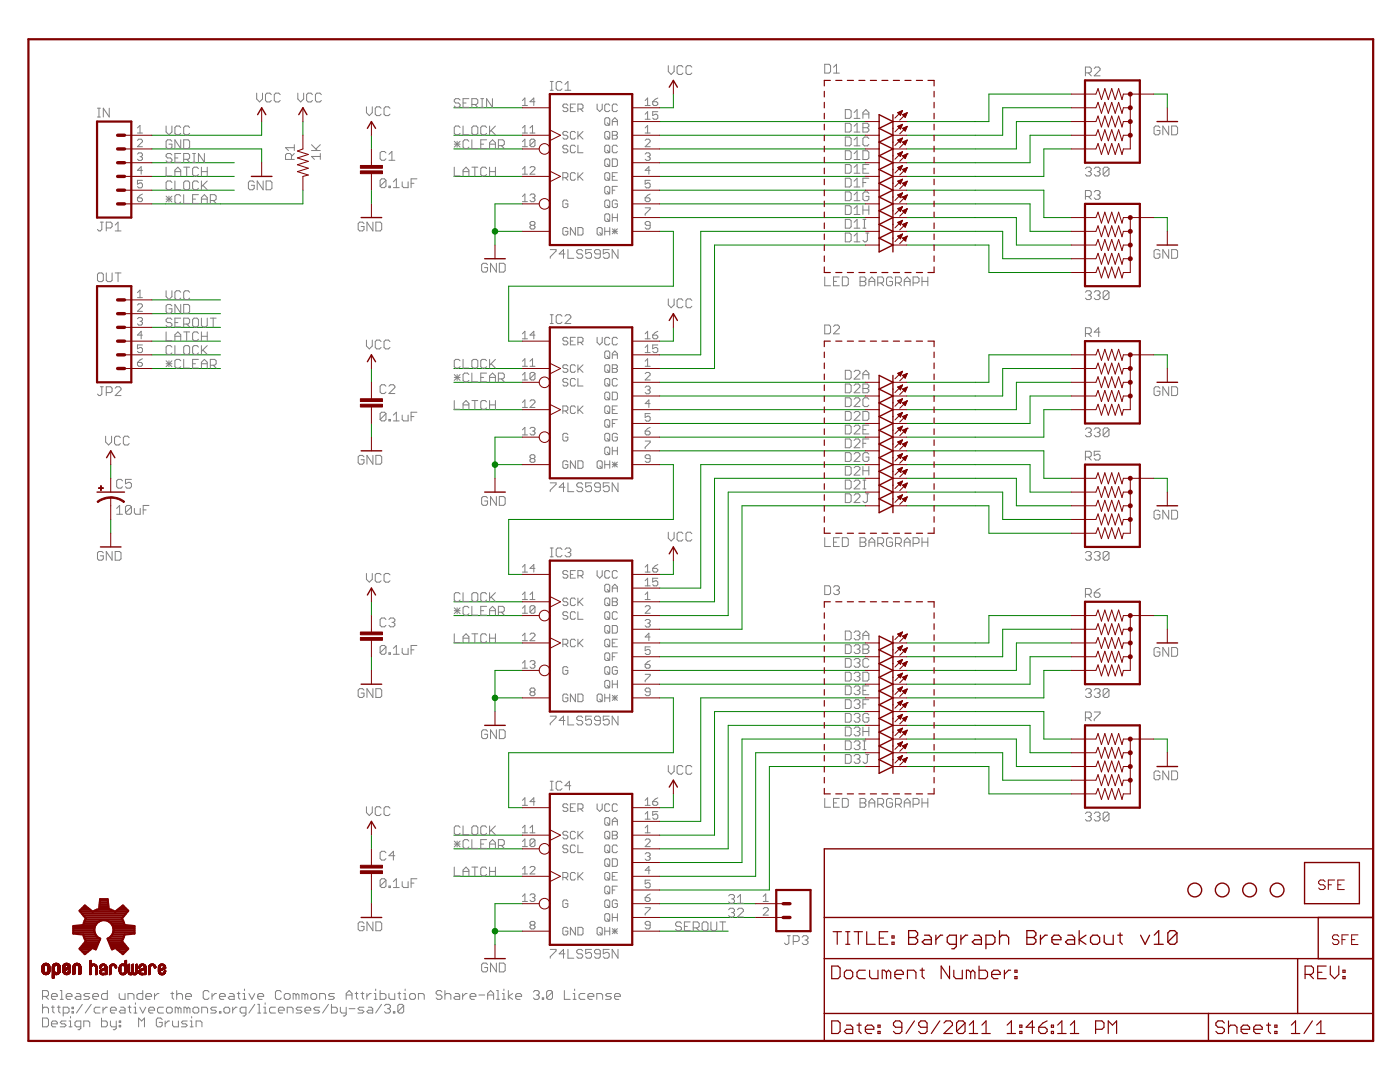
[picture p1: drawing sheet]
<svg xmlns="http://www.w3.org/2000/svg" width="279mm" height="216mm" viewBox="0 0 279 216" stroke-linecap="round" stroke-linejoin="round" font-family="sans-serif">
<g fill="#008000" stroke="#008000" stroke-width=".2">
<path d="M131.6 24.3h41.1z"/>
<path d="M131.6 27h41.1z"/>
<path d="M131.6 29.7h41.1z"/>
<path d="M131.6 32.5h41.1z"/>
<path d="M131.6 35.2h41.1z"/>
<path d="M131.6 38h41.1z"/>
<path d="M131.6 40.7h41.1z"/>
<path d="M131.6 43.4h41.1z"/>
<path d="M142.6 48.9v24.6z"/>
<path d="M131.6 73.5h11z"/>
<path d="M142.6 48.9h30.1z"/>
<path d="M131.6 76.3h41.1z"/>
<path d="M131.6 79h41.1z"/>
<path d="M131.6 81.7h41.1z"/>
<path d="M131.6 84.5h41.1z"/>
<path d="M131.6 87.2h41.1z"/>
<path d="M131.6 90h41.1z"/>
<path d="M142.6 142v24.6z"/>
<path d="M131.6 166.6h11z"/>
<path d="M142.6 142h30.1z"/>
<path d="M131.6 68.1h2.8z"/>
<path d="M134.4 65.3v2.8z"/>
<path d="M131.6 21.5h2.8z"/>
<path d="M134.4 18.8v2.7z"/>
<path d="M131.6 114.6h2.8z"/>
<path d="M134.4 111.9v2.7z"/>
<path d="M131.6 161.2h2.8z"/>
<path d="M134.4 158.4v2.8z"/>
<path d="M74.1 27v2.7z"/>
<path d="M74.1 73.5v2.8z"/>
<path d="M74.1 120.1v2.7z"/>
<path d="M74.1 166.6v2.8z"/>
<path d="M60.5 24.3v2.7z"/>
<path d="M22.1 92.7v2.7z"/>
<path d="M52.2 24.3v2.7z"/>
<path d="M30.3 27h21.9z"/>
<path d="M30.3 59.8h13.7z"/>
<path d="M150.8 150.2v24.7z"/>
<path d="M131.6 174.9h19.2z"/>
<path d="M150.8 150.2h21.9z"/>
<path d="M74.1 38v2.7z"/>
<path d="M74.1 84.5v2.7z"/>
<path d="M74.1 131v2.8z"/>
<path d="M74.1 177.6v2.7z"/>
<path d="M22.1 103.7v2.7z"/>
<path d="M230.2 18.8h2.8z"/>
<path d="M233 18.8v2.7z"/>
<path d="M230.2 43.4h2.8z"/>
<path d="M233 43.4v2.8z"/>
<path d="M230.2 70.8h2.8z"/>
<path d="M233 70.8v2.7z"/>
<path d="M230.2 95.4h2.8z"/>
<path d="M233 95.4v2.8z"/>
<path d="M230.2 122.8h2.8z"/>
<path d="M233 122.8v2.8z"/>
<path d="M230.2 147.5h2.8z"/>
<path d="M233 147.5v2.7z"/>
<path d="M98.8 185.8h5.5z"/>
<path d="M98.8 185.8v2.7z"/>
<path d="M98.8 180.3h5.5z"/>
<path d="M98.8 180.3v5.5z"/>
<path d="M98.8 139.3h5.5z"/>
<path d="M98.8 139.3v2.7z"/>
<path d="M98.8 133.8h5.5z"/>
<path d="M98.8 133.8v5.5z"/>
<path d="M98.8 92.7h5.5z"/>
<path d="M98.8 92.7v2.7z"/>
<path d="M98.8 87.2h5.5z"/>
<path d="M98.8 87.2v5.5z"/>
<path d="M98.8 46.2h5.5z"/>
<path d="M98.8 46.2v2.7z"/>
<path d="M98.8 40.7h5.5z"/>
<path d="M98.8 40.7v5.5z"/>
<path d="M30.3 29.7h21.9z"/>
<path d="M52.2 29.7v2.8z"/>
<path d="M30.3 62.6h13.7z"/>
<path d="M131.6 46.2h2.8z"/>
<path d="M134.4 46.2v10.9z"/>
<path d="M101.5 57.1h32.9z"/>
<path d="M101.5 57.1v11z"/>
<path d="M101.5 68.1h2.8z"/>
<path d="M101.5 114.6h2.8z"/>
<path d="M101.5 103.7v10.9z"/>
<path d="M131.6 92.7h2.8z"/>
<path d="M134.4 92.7v11z"/>
<path d="M101.5 103.7h32.9z"/>
<path d="M134.4 139.3v10.9z"/>
<path d="M131.6 139.3h2.8z"/>
<path d="M101.5 150.2h32.9z"/>
<path d="M101.5 150.2v11z"/>
<path d="M101.5 161.2h2.8z"/>
<path d="M90.6 120.1h13.7z"/>
<path d="M90.6 166.6h13.7z"/>
<path d="M90.6 27h13.7z"/>
<path d="M90.6 73.5h13.7z"/>
<path d="M30.3 70.8h13.7z"/>
<path d="M30.3 38h16.5z"/>
<path d="M90.6 128.3h13.7z"/>
<path d="M90.6 174.9h13.7z"/>
<path d="M90.6 35.2h13.7z"/>
<path d="M90.6 81.7h13.7z"/>
<path d="M30.3 68.1h13.7z"/>
<path d="M30.3 35.2h16.5z"/>
<path d="M30.3 65.3h13.7z"/>
<path d="M131.6 185.8h13.7z"/>
<path d="M30.3 32.5h16.5z"/>
<path d="M90.6 21.5h13.7z"/>
<path d="M139.8 46.2v24.6z"/>
<path d="M131.6 70.8h8.2z"/>
<path d="M139.8 46.2h32.9z"/>
<path d="M139.8 139.3v24.6z"/>
<path d="M131.6 163.9h8.2z"/>
<path d="M139.8 139.3h32.9z"/>
<path d="M145.3 144.7v24.7z"/>
<path d="M131.6 169.4h13.7z"/>
<path d="M145.3 144.7h27.4z"/>
<path d="M148.1 147.5v24.6z"/>
<path d="M131.6 172.1h16.5z"/>
<path d="M148.1 147.5h24.6z"/>
<path d="M153.5 153v24.6z"/>
<path d="M131.6 177.6h21.9z"/>
<path d="M153.5 153h19.2z"/>
<path d="M131.6 117.3h8.2z"/>
<path d="M139.8 92.7v24.6z"/>
<path d="M139.8 92.7h32.9z"/>
<path d="M131.6 120.1h11z"/>
<path d="M142.6 95.4v24.7z"/>
<path d="M142.6 95.4h30.1z"/>
<path d="M131.6 122.8h13.7z"/>
<path d="M145.3 98.2v24.6z"/>
<path d="M145.3 98.2h27.4z"/>
<path d="M131.6 125.6h16.5z"/>
<path d="M148.1 100.9v24.7z"/>
<path d="M148.1 100.9h24.6z"/>
<path d="M131.6 128.3h41.1z"/>
<path d="M131.6 131h41.1z"/>
<path d="M131.6 133.8h41.1z"/>
<path d="M131.6 136.5h41.1z"/>
<path d="M194.6 24.3h2.8z"/>
<path d="M197.4 18.8v5.5z"/>
<path d="M197.4 18.8h16.4z"/>
<path d="M180.9 24.3h13.7z"/>
<path d="M200.1 21.5h13.7z"/>
<path d="M200.1 21.5v5.5z"/>
<path d="M194.6 27h5.5z"/>
<path d="M180.9 27h13.7z"/>
<path d="M194.6 29.7h8.2z"/>
<path d="M202.8 24.3v5.4z"/>
<path d="M202.8 24.3h11z"/>
<path d="M180.9 29.7h13.7z"/>
<path d="M205.6 27h8.2z"/>
<path d="M205.6 27v5.5z"/>
<path d="M194.6 32.5h11z"/>
<path d="M180.9 32.5h13.7z"/>
<path d="M194.6 35.2h13.7z"/>
<path d="M208.3 29.7v5.5z"/>
<path d="M208.3 29.7h5.5z"/>
<path d="M180.9 35.2h13.7z"/>
<path d="M208.3 43.4h5.5z"/>
<path d="M208.3 38v5.4z"/>
<path d="M194.6 38h13.7z"/>
<path d="M180.9 38h13.7z"/>
<path d="M194.6 40.7h11z"/>
<path d="M205.6 40.7v5.5z"/>
<path d="M205.6 46.2h8.2z"/>
<path d="M180.9 40.7h13.7z"/>
<path d="M202.8 48.9h11z"/>
<path d="M202.8 43.4v5.5z"/>
<path d="M194.6 43.4h8.2z"/>
<path d="M180.9 43.4h13.7z"/>
<path d="M194.6 46.2h5.5z"/>
<path d="M200.1 46.2v5.4z"/>
<path d="M200.1 51.6h13.7z"/>
<path d="M180.9 46.2h13.7z"/>
<path d="M197.4 54.4h16.4z"/>
<path d="M197.4 48.9v5.5z"/>
<path d="M194.6 48.9h2.8z"/>
<path d="M180.9 48.9h13.7z"/>
<path d="M197.4 70.8h16.4z"/>
<path d="M197.4 70.8v5.5z"/>
<path d="M194.6 76.3h2.8z"/>
<path d="M180.9 76.3h13.7z"/>
<path d="M194.6 79h5.5z"/>
<path d="M200.1 73.5v5.5z"/>
<path d="M200.1 73.5h13.7z"/>
<path d="M180.9 79h13.7z"/>
<path d="M202.8 76.3h11z"/>
<path d="M202.8 76.3v5.4z"/>
<path d="M194.6 81.7h8.2z"/>
<path d="M180.9 81.7h13.7z"/>
<path d="M194.6 84.5h11z"/>
<path d="M205.6 79v5.5z"/>
<path d="M205.6 79h8.2z"/>
<path d="M180.9 84.5h13.7z"/>
<path d="M208.3 81.7h5.5z"/>
<path d="M208.3 81.7v5.5z"/>
<path d="M194.6 87.2h13.7z"/>
<path d="M180.9 87.2h13.7z"/>
<path d="M194.6 90h13.7z"/>
<path d="M208.3 90v5.4z"/>
<path d="M208.3 95.4h5.5z"/>
<path d="M180.9 90h13.7z"/>
<path d="M205.6 98.2h8.2z"/>
<path d="M205.6 92.7v5.5z"/>
<path d="M194.6 92.7h11z"/>
<path d="M180.9 92.7h13.7z"/>
<path d="M194.6 95.4h8.2z"/>
<path d="M202.8 95.4v5.5z"/>
<path d="M202.8 100.9h11z"/>
<path d="M180.9 95.4h13.7z"/>
<path d="M200.1 103.7h13.7z"/>
<path d="M200.1 98.2v5.5z"/>
<path d="M194.6 98.2h5.5z"/>
<path d="M180.9 98.2h13.7z"/>
<path d="M194.6 100.9h2.8z"/>
<path d="M197.4 100.9v5.5z"/>
<path d="M197.4 106.4h16.4z"/>
<path d="M180.9 100.9h13.7z"/>
<path d="M197.4 122.8h16.4z"/>
<path d="M197.4 122.8v5.5z"/>
<path d="M194.6 128.3h2.8z"/>
<path d="M180.9 128.3h13.7z"/>
<path d="M194.6 131h5.5z"/>
<path d="M200.1 125.6v5.4z"/>
<path d="M200.1 125.6h13.7z"/>
<path d="M180.9 131h13.7z"/>
<path d="M202.8 128.3h11z"/>
<path d="M202.8 128.3v5.5z"/>
<path d="M194.6 133.8h8.2z"/>
<path d="M180.9 133.8h13.7z"/>
<path d="M194.6 136.5h11z"/>
<path d="M205.6 131v5.5z"/>
<path d="M205.6 131h8.2z"/>
<path d="M180.9 136.5h13.7z"/>
<path d="M208.3 133.8h5.5z"/>
<path d="M208.3 133.8v5.5z"/>
<path d="M194.6 139.3h13.7z"/>
<path d="M180.9 139.3h13.7z"/>
<path d="M194.6 142h13.7z"/>
<path d="M208.3 142v5.5z"/>
<path d="M208.3 147.5h5.5z"/>
<path d="M180.9 142h13.7z"/>
<path d="M205.6 150.2h8.2z"/>
<path d="M205.6 144.7v5.5z"/>
<path d="M194.6 144.7h11z"/>
<path d="M180.9 144.7h13.7z"/>
<path d="M194.6 147.5h8.2z"/>
<path d="M202.8 147.5v5.5z"/>
<path d="M202.8 153h11z"/>
<path d="M180.9 147.5h13.7z"/>
<path d="M200.1 155.7h13.7z"/>
<path d="M200.1 150.2v5.5z"/>
<path d="M194.6 150.2h5.5z"/>
<path d="M180.9 150.2h13.7z"/>
<path d="M194.6 153h2.8z"/>
<path d="M197.4 153v5.4z"/>
<path d="M197.4 158.4h16.4z"/>
<path d="M180.9 153h13.7z"/>
<path d="M90.6 122.8h13.7z"/>
<path d="M90.6 169.4h13.7z"/>
<path d="M90.6 29.7h13.7z"/>
<path d="M90.6 76.3h13.7z"/>
<path d="M35.8 73.5h8.2z"/>
<path d="M30.3 73.5h2.8z"/>
<path d="M33.1 73.5h2.7z"/>
<path d="M33.1 40.7h10.9z"/>
<path d="M44 40.7h16.5z"/>
<path d="M60.5 38v2.7z"/>
<path d="M30.3 40.7h2.8z"/>
<path d="M131.6 180.3h19.2z"/>
<path d="M131.6 183.1h19.2z"/>
<circle cx="98.8" cy="185.8" r=".55"/>
<circle cx="98.8" cy="139.3" r=".55"/>
<circle cx="98.8" cy="92.7" r=".55"/>
<circle cx="98.8" cy="46.2" r=".55"/>
</g>
<g fill="#800000" stroke="#800000" stroke-width=".23">
<path d="M186.4 16v1.1z"/>
<path d="M186.4 18.2v1.1z"/>
<path d="M186.4 20.4v1.1z"/>
<path d="M186.4 22.6v1.1z"/>
<path d="M186.4 24.8v1.1z"/>
<path d="M186.4 27v1.1z"/>
<path d="M186.4 29.2v1.1z"/>
<path d="M186.4 31.4v1.1z"/>
<path d="M186.4 33.5v1.2z"/>
<path d="M186.4 35.8v1.1z"/>
<path d="M186.4 37.9v1.2z"/>
<path d="M186.4 40.1v1.1z"/>
<path d="M186.4 42.3v1.1z"/>
<path d="M186.4 44.5v1.1z"/>
<path d="M186.4 46.7v1.1z"/>
<path d="M186.4 48.9v1.1z"/>
<path d="M186.4 51.1v1.1z"/>
<path d="M186.4 53.3v1.1z"/>
<path d="M185.2 54.4h1.2z"/>
<path d="M182.9 54.4h1.2z"/>
<path d="M180.6 54.4h1.2z"/>
<path d="M178.3 54.4h1.2z"/>
<path d="M176 54.4h1.2z"/>
<path d="M173.7 54.4h1.2z"/>
<path d="M171.4 54.4h1.2z"/>
<path d="M169.1 54.4h1.2z"/>
<path d="M166.8 54.4h1.2z"/>
<path d="M164.5 54.4h1.2z"/>
<path d="M164.5 53.3v1.1z"/>
<path d="M164.5 51.1v1.1z"/>
<path d="M164.5 48.9v1.1z"/>
<path d="M164.5 46.7v1.1z"/>
<path d="M164.5 44.5v1.1z"/>
<path d="M164.5 42.3v1.1z"/>
<path d="M164.5 40.1v1.1z"/>
<path d="M164.5 37.9v1.2z"/>
<path d="M164.5 35.8v1.1z"/>
<path d="M164.5 33.5v1.2z"/>
<path d="M164.5 31.4v1.1z"/>
<path d="M164.5 29.2v1.1z"/>
<path d="M164.5 27v1.1z"/>
<path d="M164.5 24.8v1.1z"/>
<path d="M164.5 22.6v1.1z"/>
<path d="M164.5 20.4v1.1z"/>
<path d="M164.5 18.2v1.1z"/>
<path d="M164.5 16v1.1z"/>
<path d="M186.4 68.1v1.1z"/>
<path d="M186.4 70.3v1.1z"/>
<path d="M186.4 72.4v1.2z"/>
<path d="M186.4 74.6v1.1z"/>
<path d="M186.4 76.8v1.1z"/>
<path d="M186.4 79v1.1z"/>
<path d="M186.4 81.2v1.1z"/>
<path d="M186.4 83.4v1.1z"/>
<path d="M186.4 85.6v1.1z"/>
<path d="M186.4 87.8v1.1z"/>
<path d="M186.4 90v1.1z"/>
<path d="M186.4 92.1v1.2z"/>
<path d="M186.4 94.3v1.1z"/>
<path d="M186.4 96.5v1.1z"/>
<path d="M186.4 98.7v1.1z"/>
<path d="M186.4 100.9v1.1z"/>
<path d="M186.4 103.1v1.1z"/>
<path d="M186.4 105.3v1.1z"/>
<path d="M185.2 106.4h1.2z"/>
<path d="M182.9 106.4h1.2z"/>
<path d="M180.6 106.4h1.2z"/>
<path d="M178.3 106.4h1.2z"/>
<path d="M176 106.4h1.2z"/>
<path d="M173.7 106.4h1.2z"/>
<path d="M171.4 106.4h1.2z"/>
<path d="M169.1 106.4h1.2z"/>
<path d="M166.8 106.4h1.2z"/>
<path d="M164.5 106.4h1.2z"/>
<path d="M164.5 105.3v1.1z"/>
<path d="M164.5 103.1v1.1z"/>
<path d="M164.5 100.9v1.1z"/>
<path d="M164.5 98.7v1.1z"/>
<path d="M164.5 96.5v1.1z"/>
<path d="M164.5 94.3v1.1z"/>
<path d="M164.5 92.1v1.2z"/>
<path d="M164.5 90v1.1z"/>
<path d="M164.5 87.8v1.1z"/>
<path d="M164.5 85.6v1.1z"/>
<path d="M164.5 83.4v1.1z"/>
<path d="M164.5 81.2v1.1z"/>
<path d="M164.5 79v1.1z"/>
<path d="M164.5 76.8v1.1z"/>
<path d="M164.5 74.6v1.1z"/>
<path d="M164.5 72.4v1.2z"/>
<path d="M164.5 70.3v1.1z"/>
<path d="M164.5 68.1v1.1z"/>
<path d="M186.4 120.1v1.1z"/>
<path d="M186.4 122.3v1.1z"/>
<path d="M186.4 124.5v1.1z"/>
<path d="M186.4 126.7v1.1z"/>
<path d="M186.4 128.8v1.2z"/>
<path d="M186.4 131v1.1z"/>
<path d="M186.4 133.2v1.1z"/>
<path d="M186.4 135.4v1.1z"/>
<path d="M186.4 137.6v1.1z"/>
<path d="M186.4 139.8v1.1z"/>
<path d="M186.4 142v1.1z"/>
<path d="M186.4 144.2v1.1z"/>
<path d="M186.4 146.4v1.1z"/>
<path d="M186.4 148.5v1.2z"/>
<path d="M186.4 150.7v1.1z"/>
<path d="M186.4 152.9v1.2z"/>
<path d="M186.4 155.1v1.1z"/>
<path d="M186.4 157.3v1.1z"/>
<path d="M185.2 158.4h1.2z"/>
<path d="M182.9 158.4h1.2z"/>
<path d="M180.6 158.4h1.2z"/>
<path d="M178.3 158.4h1.2z"/>
<path d="M176 158.4h1.2z"/>
<path d="M173.7 158.4h1.2z"/>
<path d="M171.4 158.4h1.2z"/>
<path d="M169.1 158.4h1.2z"/>
<path d="M166.8 158.4h1.2z"/>
<path d="M164.5 158.4h1.2z"/>
<path d="M164.5 157.3v1.1z"/>
<path d="M164.5 155.1v1.1z"/>
<path d="M164.5 152.9v1.2z"/>
<path d="M164.5 150.7v1.1z"/>
<path d="M164.5 148.5v1.2z"/>
<path d="M164.5 146.4v1.1z"/>
<path d="M164.5 144.2v1.1z"/>
<path d="M164.5 142v1.1z"/>
<path d="M164.5 139.8v1.1z"/>
<path d="M164.5 137.6v1.1z"/>
<path d="M164.5 135.4v1.1z"/>
<path d="M164.5 133.2v1.1z"/>
<path d="M164.5 131v1.1z"/>
<path d="M164.5 128.8v1.2z"/>
<path d="M164.5 126.7v1.1z"/>
<path d="M164.5 124.5v1.1z"/>
<path d="M164.5 122.3v1.1z"/>
<path d="M164.5 120.1v1.1z"/>
<path d="M164.5 120.1h1.2z"/>
<path d="M166.8 120.1h1.2z"/>
<path d="M169.1 120.1h1.2z"/>
<path d="M171.4 120.1h1.2z"/>
<path d="M173.7 120.1h1.2z"/>
<path d="M176 120.1h1.2z"/>
<path d="M178.3 120.1h1.2z"/>
<path d="M180.6 120.1h1.2z"/>
<path d="M182.9 120.1h1.2z"/>
<path d="M185.2 120.1h1.2z"/>
<path d="M164.5 16h1.2z"/>
<path d="M166.8 16h1.2z"/>
<path d="M169.1 16h1.2z"/>
<path d="M171.4 16h1.2z"/>
<path d="M173.7 16h1.2z"/>
<path d="M176 16h1.2z"/>
<path d="M178.3 16h1.2z"/>
<path d="M180.6 16h1.2z"/>
<path d="M182.9 16h1.2z"/>
<path d="M185.2 16h1.2z"/>
<path d="M164.5 68.1h1.2z"/>
<path d="M166.8 68.1h1.2z"/>
<path d="M169.1 68.1h1.2z"/>
<path d="M171.4 68.1h1.2z"/>
<path d="M173.7 68.1h1.2z"/>
<path d="M176 68.1h1.2z"/>
<path d="M178.3 68.1h1.2z"/>
<path d="M180.6 68.1h1.2z"/>
<path d="M182.9 68.1h1.2z"/>
<path d="M185.2 68.1h1.2z"/>
<path d="M166 203.7v2.5z"/>
<path d="M166 206.2h1.2z"/>
<path d="M167.2 206.2l.5-.4z"/>
<path d="M167.7 204.1v1.7z"/>
<path d="M167.2 203.7l.5 .4z"/>
<path d="M166 203.7h1.2z"/>
<path d="M168.9 204.6h.9z"/>
<path d="M169.8 204.6l.4 .4z"/>
<path d="M170.2 205v1.2z"/>
<path d="M168.9 206.2h1.3z"/>
<path d="M168.5 205.8l.4 .4z"/>
<path d="M168.5 205.8l.4-.4z"/>
<path d="M168.9 205.4h1.3z"/>
<path d="M171.4 204.1v1.7z"/>
<path d="M171.4 205.8l.5 .4z"/>
<path d="M171 204.6h.9z"/>
<path d="M173.1 206.2h.9z"/>
<path d="M172.7 205.8l.4 .4z"/>
<path d="M172.7 205v.8z"/>
<path d="M172.7 205l.4-.4z"/>
<path d="M173.1 204.6h.9z"/>
<path d="M174 204.6l.4 .4z"/>
<path d="M174.4 205v.4z"/>
<path d="M172.7 205.4h1.7z"/>
<path d="M175.2 204.6h.4z"/>
<path d="M175.6 204.6v.4z"/>
<path d="M175.2 205h.4z"/>
<path d="M175.2 204.6v.4z"/>
<path d="M175.2 205.8h.4z"/>
<path d="M175.6 205.8v.4z"/>
<path d="M175.2 206.2h.4z"/>
<path d="M175.2 205.8v.4z"/>
<path d="M178.3 205.8l.4 .4z"/>
<path d="M178.7 206.2h.9z"/>
<path d="M180 205.8l-.4 .4z"/>
<path d="M180 204.1v1.7z"/>
<path d="M179.6 203.7l.4 .4z"/>
<path d="M178.7 203.7h.9z"/>
<path d="M178.7 203.7l-.4 .4z"/>
<path d="M178.3 204.1v.5z"/>
<path d="M178.3 204.6l.4 .4z"/>
<path d="M178.7 205h1.3z"/>
<path d="M182.5 203.7l-1.7 2.5z"/>
<path d="M183.3 205.8l.5 .4z"/>
<path d="M183.8 206.2h.8z"/>
<path d="M185 205.8l-.4 .4z"/>
<path d="M185 204.1v1.7z"/>
<path d="M184.6 203.7l.4 .4z"/>
<path d="M183.8 203.7h.8z"/>
<path d="M183.8 203.7l-.5 .4z"/>
<path d="M183.3 204.1v.5z"/>
<path d="M183.3 204.6l.5 .4z"/>
<path d="M183.8 205h1.2z"/>
<path d="M187.6 203.7l-1.7 2.5z"/>
<path d="M188.4 206.2h1.7z"/>
<path d="M188.4 206.2l1.7-1.6z"/>
<path d="M190.1 204.1v.5z"/>
<path d="M189.7 203.7l.4 .4z"/>
<path d="M188.8 203.7h.9z"/>
<path d="M188.8 203.7l-.4 .4z"/>
<path d="M190.9 204.1v1.7z"/>
<path d="M190.9 204.1l.4-.4z"/>
<path d="M191.3 203.7h.9z"/>
<path d="M192.2 203.7l.4 .4z"/>
<path d="M192.6 204.1v1.7z"/>
<path d="M192.6 205.8l-.4 .4z"/>
<path d="M191.3 206.2h.9z"/>
<path d="M190.9 205.8l.4 .4z"/>
<path d="M190.9 205.8l1.7-1.7z"/>
<path d="M194.3 203.7l-.9 .9z"/>
<path d="M194.3 203.7v2.5z"/>
<path d="M193.4 206.2h1.7z"/>
<path d="M196.8 203.7l-.8 .9z"/>
<path d="M196.8 203.7v2.5z"/>
<path d="M196 206.2h1.6z"/>
<path d="M201 204.6l.8-.9z"/>
<path d="M201.8 203.7v2.5z"/>
<path d="M201 206.2h1.7z"/>
<path d="M203.5 204.6h.4z"/>
<path d="M203.9 204.6v.4z"/>
<path d="M203.5 205h.4z"/>
<path d="M203.5 204.6v.4z"/>
<path d="M203.5 205.8h.4z"/>
<path d="M203.9 205.8v.4z"/>
<path d="M203.5 206.2h.4z"/>
<path d="M203.5 205.8v.4z"/>
<path d="M206 203.7v2.5z"/>
<path d="M206 203.7l-1.2 1.3z"/>
<path d="M204.8 205h1.7z"/>
<path d="M208.1 204.1l.9-.4z"/>
<path d="M208.1 204.1l-.8 .9z"/>
<path d="M207.3 205v.8z"/>
<path d="M207.3 205.8l.4 .4z"/>
<path d="M207.7 206.2h.9z"/>
<path d="M208.6 206.2l.4-.4z"/>
<path d="M209 205.4v.4z"/>
<path d="M208.6 205l.4 .4z"/>
<path d="M207.3 205h1.3z"/>
<path d="M209.8 204.6h.4z"/>
<path d="M210.2 204.6v.4z"/>
<path d="M209.8 205h.4z"/>
<path d="M209.8 204.6v.4z"/>
<path d="M209.8 205.8h.4z"/>
<path d="M210.2 205.8v.4z"/>
<path d="M209.8 206.2h.4z"/>
<path d="M209.8 205.8v.4z"/>
<path d="M211.1 204.6l.8-.9z"/>
<path d="M211.9 203.7v2.5z"/>
<path d="M211.1 206.2h1.7z"/>
<path d="M214.4 203.7l-.8 .9z"/>
<path d="M214.4 203.7v2.5z"/>
<path d="M213.6 206.2h1.7z"/>
<path d="M218.7 203.7v2.5z"/>
<path d="M218.7 203.7h1.2z"/>
<path d="M219.9 203.7l.4 .4z"/>
<path d="M220.3 204.1v.9z"/>
<path d="M219.9 205.4l.4-.4z"/>
<path d="M218.7 205.4h1.2z"/>
<path d="M221.2 203.7v2.5z"/>
<path d="M221.2 203.7l.8 .9z"/>
<path d="M222.8 203.7l-.8 .9z"/>
<path d="M222.8 203.7v2.5z"/>
<path d="M243.9 203.7l.4 .4z"/>
<path d="M243.1 203.7h.8z"/>
<path d="M243.1 203.7l-.4 .4z"/>
<path d="M242.7 204.1v.5z"/>
<path d="M242.7 204.6l.4 .4z"/>
<path d="M243.1 205h.8z"/>
<path d="M243.9 205l.4 .4z"/>
<path d="M244.3 205.4v.4z"/>
<path d="M244.3 205.8l-.4 .4z"/>
<path d="M243.1 206.2h.8z"/>
<path d="M242.7 205.8l.4 .4z"/>
<path d="M245.2 203.7v2.5z"/>
<path d="M245.2 205l.4-.4z"/>
<path d="M245.6 204.6h.8z"/>
<path d="M246.4 204.6l.5 .4z"/>
<path d="M246.9 205v1.2z"/>
<path d="M248.1 206.2h.9z"/>
<path d="M247.7 205.8l.4 .4z"/>
<path d="M247.7 205v.8z"/>
<path d="M247.7 205l.4-.4z"/>
<path d="M248.1 204.6h.9z"/>
<path d="M249 204.6l.4 .4z"/>
<path d="M249.4 205v.4z"/>
<path d="M247.7 205.4h1.7z"/>
<path d="M250.6 206.2h.9z"/>
<path d="M250.2 205.8l.4 .4z"/>
<path d="M250.2 205v.8z"/>
<path d="M250.2 205l.4-.4z"/>
<path d="M250.6 204.6h.9z"/>
<path d="M251.5 204.6l.4 .4z"/>
<path d="M251.9 205v.4z"/>
<path d="M250.2 205.4h1.7z"/>
<path d="M253.2 204.1v1.7z"/>
<path d="M253.2 205.8l.4 .4z"/>
<path d="M252.8 204.6h.8z"/>
<path d="M254.4 204.6h.4z"/>
<path d="M254.8 204.6v.4z"/>
<path d="M254.4 205h.4z"/>
<path d="M254.4 204.6v.4z"/>
<path d="M254.4 205.8h.4z"/>
<path d="M254.8 205.8v.4z"/>
<path d="M254.4 206.2h.4z"/>
<path d="M254.4 205.8v.4z"/>
<path d="M258.6 203.7l-.9 .9z"/>
<path d="M258.6 203.7v2.5z"/>
<path d="M257.7 206.2h1.7z"/>
<path d="M261.9 203.7l-1.7 2.5z"/>
<path d="M262.8 204.6l.8-.9z"/>
<path d="M263.6 203.7v2.5z"/>
<path d="M262.8 206.2h1.6z"/>
<path d="M260.5 192.8v2.5z"/>
<path d="M260.5 192.8h1.2z"/>
<path d="M261.7 192.8l.4 .4z"/>
<path d="M262.1 193.2v.8z"/>
<path d="M262.1 194l-.4 .4z"/>
<path d="M260.5 194.4h1.2z"/>
<path d="M261.3 194.4l.8 .9z"/>
<path d="M263 192.8h1.7z"/>
<path d="M263 192.8v2.5z"/>
<path d="M263 195.3h1.7z"/>
<path d="M263 194h.8z"/>
<path d="M265.5 192.8v1.6z"/>
<path d="M265.5 194.4l.8 .9z"/>
<path d="M267.2 194.4l-.9 .9z"/>
<path d="M267.2 192.8v1.6z"/>
<path d="M268 193.6h.4z"/>
<path d="M268.4 193.6v.4z"/>
<path d="M268 194h.4z"/>
<path d="M268 193.6v.4z"/>
<path d="M268 194.9h.4z"/>
<path d="M268.4 194.9v.4z"/>
<path d="M268 195.3h.4z"/>
<path d="M268 194.9v.4z"/>
<path d="M167.1 185.9v2.5z"/>
<path d="M166.3 185.9h1.6z"/>
<path d="M168.8 188.4h.8z"/>
<path d="M169.2 185.9v2.5z"/>
<path d="M168.8 185.9h.8z"/>
<path d="M171.3 185.9v2.5z"/>
<path d="M170.5 185.9h1.6z"/>
<path d="M173 185.9v2.5z"/>
<path d="M173 188.4h1.7z"/>
<path d="M175.5 185.9h1.7z"/>
<path d="M175.5 185.9v2.5z"/>
<path d="M175.5 188.4h1.7z"/>
<path d="M175.5 187.2h.8z"/>
<path d="M178 186.8h.4z"/>
<path d="M178.4 186.8v.4z"/>
<path d="M178 187.2h.4z"/>
<path d="M178 186.8v.4z"/>
<path d="M178 188h.4z"/>
<path d="M178.4 188v.4z"/>
<path d="M178 188.4h.4z"/>
<path d="M178 188v.4z"/>
<path d="M166 192.8v2.5z"/>
<path d="M166 195.3h1.2z"/>
<path d="M167.2 195.3l.5-.4z"/>
<path d="M167.7 193.2v1.7z"/>
<path d="M167.2 192.8l.5 .4z"/>
<path d="M166 192.8h1.2z"/>
<path d="M168.9 195.3h.9z"/>
<path d="M169.8 195.3l.4-.4z"/>
<path d="M170.2 194v.9z"/>
<path d="M169.8 193.6l.4 .4z"/>
<path d="M168.9 193.6h.9z"/>
<path d="M168.9 193.6l-.4 .4z"/>
<path d="M168.5 194v.9z"/>
<path d="M168.5 194.9l.4 .4z"/>
<path d="M171.4 193.6h1.3z"/>
<path d="M171.4 193.6l-.4 .4z"/>
<path d="M171 194v.9z"/>
<path d="M171 194.9l.4 .4z"/>
<path d="M171.4 195.3h1.3z"/>
<path d="M173.5 193.6v1.3z"/>
<path d="M173.5 194.9l.5 .4z"/>
<path d="M174 195.3h1.2z"/>
<path d="M175.2 193.6v1.7z"/>
<path d="M176.1 193.6v1.7z"/>
<path d="M176.1 193.6h.4z"/>
<path d="M176.5 193.6l.4 .4z"/>
<path d="M176.9 194v1.3z"/>
<path d="M176.9 194l.4-.4z"/>
<path d="M177.3 193.6l.5 .4z"/>
<path d="M177.8 194v1.3z"/>
<path d="M179 195.3h.9z"/>
<path d="M178.6 194.9l.4 .4z"/>
<path d="M178.6 194v.9z"/>
<path d="M178.6 194l.4-.4z"/>
<path d="M179 193.6h.9z"/>
<path d="M179.9 193.6l.4 .4z"/>
<path d="M180.3 194v.4z"/>
<path d="M178.6 194.4h1.7z"/>
<path d="M181.1 193.6v1.7z"/>
<path d="M181.1 193.6h1.3z"/>
<path d="M182.4 193.6l.4 .4z"/>
<path d="M182.8 194v1.3z"/>
<path d="M184 193.2v1.7z"/>
<path d="M184 194.9l.5 .4z"/>
<path d="M183.6 193.6h.9z"/>
<path d="M187.8 192.8v2.5z"/>
<path d="M187.8 192.8l1.7 2.5z"/>
<path d="M189.5 192.8v2.5z"/>
<path d="M190.4 193.6v1.3z"/>
<path d="M190.4 194.9l.4 .4z"/>
<path d="M190.8 195.3h1.2z"/>
<path d="M192 193.6v1.7z"/>
<path d="M192.9 193.6v1.7z"/>
<path d="M192.9 193.6h.4z"/>
<path d="M193.3 193.6l.4 .4z"/>
<path d="M193.7 194v1.3z"/>
<path d="M193.7 194l.4-.4z"/>
<path d="M194.1 193.6l.5 .4z"/>
<path d="M194.6 194v1.3z"/>
<path d="M195.4 192.8v2.5z"/>
<path d="M195.4 195.3h1.3z"/>
<path d="M196.7 195.3l.4-.4z"/>
<path d="M197.1 194v.9z"/>
<path d="M196.7 193.6l.4 .4z"/>
<path d="M195.4 193.6h1.3z"/>
<path d="M198.3 195.3h.9z"/>
<path d="M197.9 194.9l.4 .4z"/>
<path d="M197.9 194v.9z"/>
<path d="M197.9 194l.4-.4z"/>
<path d="M198.3 193.6h.9z"/>
<path d="M199.2 193.6l.4 .4z"/>
<path d="M199.6 194v.4z"/>
<path d="M197.9 194.4h1.7z"/>
<path d="M200.4 193.6v1.7z"/>
<path d="M201.3 193.6l-.9 .8z"/>
<path d="M201.3 193.6h.4z"/>
<path d="M202.5 193.6h.5z"/>
<path d="M203 193.6v.4z"/>
<path d="M202.5 194h.5z"/>
<path d="M202.5 193.6v.4z"/>
<path d="M202.5 194.9h.5z"/>
<path d="M203 194.9v.4z"/>
<path d="M202.5 195.3h.5z"/>
<path d="M202.5 194.9v.4z"/>
</g>
<g fill="#800000" stroke="#800000" stroke-width=".2">
<path d="M126.2 27h5.4z"/>
<path d="M126.2 29.7h5.4z"/>
<path d="M126.2 32.5h5.4z"/>
<path d="M126.2 35.2h5.4z"/>
<path d="M126.2 38h5.4z"/>
<path d="M126.2 40.7h5.4z"/>
<path d="M126.2 43.4h5.4z"/>
<path d="M104.3 29.7h3.3z"/>
<path d="M109.7 25.9l2.2 1.1z"/>
<path d="M109.7 28.1l2.2-1.1z"/>
<path d="M104.3 27h5.4z"/>
<path d="M109.7 34.1l2.2 1.1z"/>
<path d="M109.7 36.3l2.2-1.1z"/>
<path d="M104.3 35.2h5.4z"/>
<path d="M104.3 40.7h3.3z"/>
<path d="M104.3 21.5h5.4z"/>
<path d="M126.2 24.3h5.4z"/>
<path d="M126.2 46.2h5.4z"/>
<path d="M104.3 46.2h5.4z"/>
<path d="M126.2 21.5h5.4z"/>
<path d="M126.2 73.5h5.4z"/>
<path d="M126.2 76.3h5.4z"/>
<path d="M126.2 79h5.4z"/>
<path d="M126.2 81.7h5.4z"/>
<path d="M126.2 84.5h5.4z"/>
<path d="M126.2 87.2h5.4z"/>
<path d="M126.2 90h5.4z"/>
<path d="M104.3 76.3h3.3z"/>
<path d="M109.7 72.5l2.2 1z"/>
<path d="M109.7 74.6l2.2-1.1z"/>
<path d="M104.3 73.5h5.4z"/>
<path d="M109.7 80.7l2.2 1z"/>
<path d="M109.7 82.8l2.2-1.1z"/>
<path d="M104.3 81.7h5.4z"/>
<path d="M104.3 87.2h3.3z"/>
<path d="M104.3 68.1h5.4z"/>
<path d="M126.2 70.8h5.4z"/>
<path d="M126.2 92.7h5.4z"/>
<path d="M104.3 92.7h5.4z"/>
<path d="M126.2 68.1h5.4z"/>
<path d="M134.4 62.6v2.7z"/>
<path d="M134.4 16v2.8z"/>
<path d="M126.2 120.1h5.4z"/>
<path d="M126.2 122.8h5.4z"/>
<path d="M126.2 125.6h5.4z"/>
<path d="M126.2 128.3h5.4z"/>
<path d="M126.2 131h5.4z"/>
<path d="M126.2 133.8h5.4z"/>
<path d="M126.2 136.5h5.4z"/>
<path d="M104.3 122.8h3.3z"/>
<path d="M109.7 119l2.2 1.1z"/>
<path d="M109.7 121.2l2.2-1.1z"/>
<path d="M104.3 120.1h5.4z"/>
<path d="M109.7 127.2l2.2 1.1z"/>
<path d="M109.7 129.4l2.2-1.1z"/>
<path d="M104.3 128.3h5.4z"/>
<path d="M104.3 133.8h3.3z"/>
<path d="M104.3 114.6h5.4z"/>
<path d="M126.2 117.3h5.4z"/>
<path d="M126.2 139.3h5.4z"/>
<path d="M104.3 139.3h5.4z"/>
<path d="M126.2 114.6h5.4z"/>
<path d="M126.2 166.6h5.4z"/>
<path d="M126.2 169.4h5.4z"/>
<path d="M126.2 172.1h5.4z"/>
<path d="M126.2 174.9h5.4z"/>
<path d="M126.2 177.6h5.4z"/>
<path d="M126.2 180.3h5.4z"/>
<path d="M126.2 183.1h5.4z"/>
<path d="M104.3 169.4h3.3z"/>
<path d="M109.7 165.6l2.2 1z"/>
<path d="M109.7 167.7l2.2-1.1z"/>
<path d="M104.3 166.6h5.4z"/>
<path d="M109.7 173.8l2.2 1.1z"/>
<path d="M109.7 175.9l2.2-1z"/>
<path d="M104.3 174.9h5.4z"/>
<path d="M104.3 180.3h3.3z"/>
<path d="M104.3 161.2h5.4z"/>
<path d="M126.2 163.9h5.4z"/>
<path d="M126.2 185.8h5.4z"/>
<path d="M104.3 185.8h5.4z"/>
<path d="M126.2 161.2h5.4z"/>
<path d="M134.4 109.1v2.8z"/>
<path d="M134.4 155.7v2.7z"/>
<path d="M98.8 95.4v2.8z"/>
<path d="M98.8 142v2.7z"/>
<path d="M98.8 48.9v2.7z"/>
<path d="M98.8 188.5v2.8z"/>
<path d="M52.2 21.5v2.8z"/>
<path d="M52.2 32.5v2.7z"/>
<path d="M74.1 29.7v2.8z"/>
<path d="M74.1 35.2v2.8z"/>
<path d="M74.1 32.5v.5z"/>
<path d="M74.1 34.6v.6z"/>
<path d="M74.1 24.3v2.7z"/>
<path d="M74.1 40.7v2.7z"/>
<path d="M74.1 76.3v2.7z"/>
<path d="M74.1 81.7v2.8z"/>
<path d="M74.1 79v.6z"/>
<path d="M74.1 81.2v.5z"/>
<path d="M74.1 70.8v2.7z"/>
<path d="M74.1 87.2v2.8z"/>
<path d="M74.1 122.8v2.8z"/>
<path d="M74.1 128.3v2.7z"/>
<path d="M74.1 125.6v.5z"/>
<path d="M74.1 127.8v.5z"/>
<path d="M74.1 117.3v2.8z"/>
<path d="M74.1 133.8v2.7z"/>
<path d="M74.1 169.4v2.7z"/>
<path d="M74.1 174.9v2.7z"/>
<path d="M74.1 172.1v.6z"/>
<path d="M74.1 174.3v.6z"/>
<path d="M74.1 163.9v2.7z"/>
<path d="M74.1 180.3v2.8z"/>
<path d="M24.8 27h5.5z"/>
<path d="M24.8 29.7h5.5z"/>
<path d="M24.8 32.5h5.5z"/>
<path d="M24.8 35.2h5.5z"/>
<path d="M24.8 38h5.5z"/>
<path d="M24.8 40.7h5.5z"/>
<path d="M233 73.5v2.8z"/>
<path d="M233 46.2v2.7z"/>
<path d="M233 21.5v2.8z"/>
<path d="M60.5 35.2v2.8z"/>
<path d="M60.5 27v2.7z"/>
<path d="M59.4 30.1l1.1-.4z"/>
<path d="M59.4 30.1l2.1 .7z"/>
<path d="M59.4 31.5l2.1-.7z"/>
<path d="M59.4 31.5l2.1 .7z"/>
<path d="M59.4 32.9l2.1-.7z"/>
<path d="M59.4 32.9l2.1 .7z"/>
<path d="M59.4 34.2l2.1-.6z"/>
<path d="M59.4 34.2l2.1 .7z"/>
<path d="M60.5 35.2l1-.3z"/>
<path d="M60.5 21.5v2.8z"/>
<path d="M22.1 99.3v1.6z"/>
<path d="M22.1 95.4v2.8z"/>
<path d="M22.1 100.9v2.8z"/>
<path d="M22.1 90v2.7z"/>
<path d="M22.1 106.4v2.7z"/>
<path d="M227.5 18.8h2.7z"/>
<path d="M213.8 18.8h2.7z"/>
<path d="M219.1 17.7l-.4 1.1z"/>
<path d="M219.1 17.7l.7 2.2z"/>
<path d="M220.5 17.7l-.7 2.2z"/>
<path d="M220.5 17.7l.7 2.2z"/>
<path d="M221.9 17.7l-.7 2.2z"/>
<path d="M221.9 17.7l.7 2.2z"/>
<path d="M223.2 17.7l-.6 2.2z"/>
<path d="M223.2 17.7l.7 2.2z"/>
<path d="M224.2 18.8l-.3 1.1z"/>
<path d="M213.8 21.5h2.7z"/>
<path d="M219.1 20.4l-.4 1.1z"/>
<path d="M219.1 20.4l.7 2.2z"/>
<path d="M220.5 20.4l-.7 2.2z"/>
<path d="M220.5 20.4l.7 2.2z"/>
<path d="M221.9 20.4l-.7 2.2z"/>
<path d="M221.9 20.4l.7 2.2z"/>
<path d="M223.2 20.4l-.6 2.2z"/>
<path d="M223.2 20.4l.7 2.2z"/>
<path d="M224.2 21.5l-.3 1.1z"/>
<path d="M213.8 24.3h2.7z"/>
<path d="M219.1 23.2l-.4 1.1z"/>
<path d="M219.1 23.2l.7 2.1z"/>
<path d="M220.5 23.2l-.7 2.1z"/>
<path d="M220.5 23.2l.7 2.1z"/>
<path d="M221.9 23.2l-.7 2.1z"/>
<path d="M221.9 23.2l.7 2.1z"/>
<path d="M223.2 23.2l-.6 2.1z"/>
<path d="M223.2 23.2l.7 2.1z"/>
<path d="M224.2 24.3l-.3 1z"/>
<path d="M213.8 27h2.7z"/>
<path d="M219.1 25.9l-.4 1.1z"/>
<path d="M219.1 25.9l.7 2.2z"/>
<path d="M220.5 25.9l-.7 2.2z"/>
<path d="M220.5 25.9l.7 2.2z"/>
<path d="M221.9 25.9l-.7 2.2z"/>
<path d="M221.9 25.9l.7 2.2z"/>
<path d="M223.2 25.9l-.6 2.2z"/>
<path d="M223.2 25.9l.7 2.2z"/>
<path d="M224.2 27l-.3 1.1z"/>
<path d="M213.8 29.7h2.7z"/>
<path d="M219.1 28.6l-.4 1.1z"/>
<path d="M219.1 28.6l.7 2.2z"/>
<path d="M220.5 28.6l-.7 2.2z"/>
<path d="M220.5 28.6l.7 2.2z"/>
<path d="M221.9 28.6l-.7 2.2z"/>
<path d="M221.9 28.6l.7 2.2z"/>
<path d="M223.2 28.6l-.6 2.2z"/>
<path d="M223.2 28.6l.7 2.2z"/>
<path d="M224.2 29.7l-.3 1.1z"/>
<path d="M216.5 18.8h2.2z"/>
<path d="M216.5 21.5h2.2z"/>
<path d="M216.5 24.3h2.2z"/>
<path d="M216.5 27h2.2z"/>
<path d="M216.5 29.7h2.2z"/>
<path d="M224.2 29.7h1.4z"/>
<path d="M225.6 27v2.7z"/>
<path d="M224.2 27h1.4z"/>
<path d="M225.6 24.3v2.7z"/>
<path d="M224.2 24.3h1.4z"/>
<path d="M225.6 21.5v2.8z"/>
<path d="M224.2 21.5h1.4z"/>
<path d="M224.2 18.8h1.4z"/>
<path d="M225.6 18.8v2.7z"/>
<path d="M225.6 18.8h1.9z"/>
<path d="M227.5 43.4h2.7z"/>
<path d="M213.8 43.4h2.7z"/>
<path d="M219.1 42.3l-.4 1.1z"/>
<path d="M219.1 42.3l.7 2.2z"/>
<path d="M220.5 42.3l-.7 2.2z"/>
<path d="M220.5 42.3l.7 2.2z"/>
<path d="M221.9 42.3l-.7 2.2z"/>
<path d="M221.9 42.3l.7 2.2z"/>
<path d="M223.2 42.3l-.6 2.2z"/>
<path d="M223.2 42.3l.7 2.2z"/>
<path d="M224.2 43.4l-.3 1.1z"/>
<path d="M213.8 46.2h2.7z"/>
<path d="M219.1 45.1l-.4 1.1z"/>
<path d="M219.1 45.1l.7 2.1z"/>
<path d="M220.5 45.1l-.7 2.1z"/>
<path d="M220.5 45.1l.7 2.1z"/>
<path d="M221.9 45.1l-.7 2.1z"/>
<path d="M221.9 45.1l.7 2.1z"/>
<path d="M223.2 45.1l-.6 2.1z"/>
<path d="M223.2 45.1l.7 2.1z"/>
<path d="M224.2 46.2l-.3 1z"/>
<path d="M213.8 48.9h2.7z"/>
<path d="M219.1 47.8l-.4 1.1z"/>
<path d="M219.1 47.8l.7 2.2z"/>
<path d="M220.5 47.8l-.7 2.2z"/>
<path d="M220.5 47.8l.7 2.2z"/>
<path d="M221.9 47.8l-.7 2.2z"/>
<path d="M221.9 47.8l.7 2.2z"/>
<path d="M223.2 47.8l-.6 2.2z"/>
<path d="M223.2 47.8l.7 2.2z"/>
<path d="M224.2 48.9l-.3 1.1z"/>
<path d="M213.8 51.6h2.7z"/>
<path d="M219.1 50.5l-.4 1.1z"/>
<path d="M219.1 50.5l.7 2.2z"/>
<path d="M220.5 50.5l-.7 2.2z"/>
<path d="M220.5 50.5l.7 2.2z"/>
<path d="M221.9 50.5l-.7 2.2z"/>
<path d="M221.9 50.5l.7 2.2z"/>
<path d="M223.2 50.5l-.6 2.2z"/>
<path d="M223.2 50.5l.7 2.2z"/>
<path d="M224.2 51.6l-.3 1.1z"/>
<path d="M213.8 54.4h2.7z"/>
<path d="M219.1 53.3l-.4 1.1z"/>
<path d="M219.1 53.3l.7 2.2z"/>
<path d="M220.5 53.3l-.7 2.2z"/>
<path d="M220.5 53.3l.7 2.2z"/>
<path d="M221.9 53.3l-.7 2.2z"/>
<path d="M221.9 53.3l.7 2.2z"/>
<path d="M223.2 53.3l-.6 2.2z"/>
<path d="M223.2 53.3l.7 2.2z"/>
<path d="M224.2 54.4l-.3 1.1z"/>
<path d="M216.5 43.4h2.2z"/>
<path d="M216.5 46.2h2.2z"/>
<path d="M216.5 48.9h2.2z"/>
<path d="M216.5 51.6h2.2z"/>
<path d="M216.5 54.4h2.2z"/>
<path d="M224.2 54.4h1.4z"/>
<path d="M225.6 51.6v2.8z"/>
<path d="M224.2 51.6h1.4z"/>
<path d="M225.6 48.9v2.7z"/>
<path d="M224.2 48.9h1.4z"/>
<path d="M225.6 46.2v2.7z"/>
<path d="M224.2 46.2h1.4z"/>
<path d="M224.2 43.4h1.4z"/>
<path d="M225.6 43.4v2.8z"/>
<path d="M225.6 43.4h1.9z"/>
<path d="M227.5 70.8h2.7z"/>
<path d="M213.8 70.8h2.7z"/>
<path d="M219.1 69.7l-.4 1.1z"/>
<path d="M219.1 69.7l.7 2.2z"/>
<path d="M220.5 69.7l-.7 2.2z"/>
<path d="M220.5 69.7l.7 2.2z"/>
<path d="M221.9 69.7l-.7 2.2z"/>
<path d="M221.9 69.7l.7 2.2z"/>
<path d="M223.2 69.7l-.6 2.2z"/>
<path d="M223.2 69.7l.7 2.2z"/>
<path d="M224.2 70.8l-.3 1.1z"/>
<path d="M213.8 73.5h2.7z"/>
<path d="M219.1 72.5l-.4 1z"/>
<path d="M219.1 72.5l.7 2.1z"/>
<path d="M220.5 72.5l-.7 2.1z"/>
<path d="M220.5 72.5l.7 2.1z"/>
<path d="M221.9 72.5l-.7 2.1z"/>
<path d="M221.9 72.5l.7 2.1z"/>
<path d="M223.2 72.5l-.6 2.1z"/>
<path d="M223.2 72.5l.7 2.1z"/>
<path d="M224.2 73.5l-.3 1.1z"/>
<path d="M213.8 76.3h2.7z"/>
<path d="M219.1 75.2l-.4 1.1z"/>
<path d="M219.1 75.2l.7 2.2z"/>
<path d="M220.5 75.2l-.7 2.2z"/>
<path d="M220.5 75.2l.7 2.2z"/>
<path d="M221.9 75.2l-.7 2.2z"/>
<path d="M221.9 75.2l.7 2.2z"/>
<path d="M223.2 75.2l-.6 2.2z"/>
<path d="M223.2 75.2l.7 2.2z"/>
<path d="M224.2 76.3l-.3 1.1z"/>
<path d="M213.8 79h2.7z"/>
<path d="M219.1 77.9l-.4 1.1z"/>
<path d="M219.1 77.9l.7 2.2z"/>
<path d="M220.5 77.9l-.7 2.2z"/>
<path d="M220.5 77.9l.7 2.2z"/>
<path d="M221.9 77.9l-.7 2.2z"/>
<path d="M221.9 77.9l.7 2.2z"/>
<path d="M223.2 77.9l-.6 2.2z"/>
<path d="M223.2 77.9l.7 2.2z"/>
<path d="M224.2 79l-.3 1.1z"/>
<path d="M213.8 81.7h2.7z"/>
<path d="M219.1 80.7l-.4 1z"/>
<path d="M219.1 80.7l.7 2.1z"/>
<path d="M220.5 80.7l-.7 2.1z"/>
<path d="M220.5 80.7l.7 2.1z"/>
<path d="M221.9 80.7l-.7 2.1z"/>
<path d="M221.9 80.7l.7 2.1z"/>
<path d="M223.2 80.7l-.6 2.1z"/>
<path d="M223.2 80.7l.7 2.1z"/>
<path d="M224.2 81.7l-.3 1.1z"/>
<path d="M216.5 70.8h2.2z"/>
<path d="M216.5 73.5h2.2z"/>
<path d="M216.5 76.3h2.2z"/>
<path d="M216.5 79h2.2z"/>
<path d="M216.5 81.7h2.2z"/>
<path d="M224.2 81.7h1.4z"/>
<path d="M225.6 79v2.7z"/>
<path d="M224.2 79h1.4z"/>
<path d="M225.6 76.3v2.7z"/>
<path d="M224.2 76.3h1.4z"/>
<path d="M225.6 73.5v2.8z"/>
<path d="M224.2 73.5h1.4z"/>
<path d="M224.2 70.8h1.4z"/>
<path d="M225.6 70.8v2.7z"/>
<path d="M225.6 70.8h1.9z"/>
<path d="M227.5 95.4h2.7z"/>
<path d="M213.8 95.4h2.7z"/>
<path d="M219.1 94.3l-.4 1.1z"/>
<path d="M219.1 94.3l.7 2.2z"/>
<path d="M220.5 94.3l-.7 2.2z"/>
<path d="M220.5 94.3l.7 2.2z"/>
<path d="M221.9 94.3l-.7 2.2z"/>
<path d="M221.9 94.3l.7 2.2z"/>
<path d="M223.2 94.3l-.6 2.2z"/>
<path d="M223.2 94.3l.7 2.2z"/>
<path d="M224.2 95.4l-.3 1.1z"/>
<path d="M213.8 98.2h2.7z"/>
<path d="M219.1 97.1l-.4 1.1z"/>
<path d="M219.1 97.1l.7 2.2z"/>
<path d="M220.5 97.1l-.7 2.2z"/>
<path d="M220.5 97.1l.7 2.2z"/>
<path d="M221.9 97.1l-.7 2.2z"/>
<path d="M221.9 97.1l.7 2.2z"/>
<path d="M223.2 97.1l-.6 2.2z"/>
<path d="M223.2 97.1l.7 2.2z"/>
<path d="M224.2 98.2l-.3 1.1z"/>
<path d="M213.8 100.9h2.7z"/>
<path d="M219.1 99.8l-.4 1.1z"/>
<path d="M219.1 99.8l.7 2.2z"/>
<path d="M220.5 99.8l-.7 2.2z"/>
<path d="M220.5 99.8l.7 2.2z"/>
<path d="M221.9 99.8l-.7 2.2z"/>
<path d="M221.9 99.8l.7 2.2z"/>
<path d="M223.2 99.8l-.6 2.2z"/>
<path d="M223.2 99.8l.7 2.2z"/>
<path d="M224.2 100.9l-.3 1.1z"/>
<path d="M213.8 103.7h2.7z"/>
<path d="M219.1 102.6l-.4 1.1z"/>
<path d="M219.1 102.6l.7 2.2z"/>
<path d="M220.5 102.6l-.7 2.2z"/>
<path d="M220.5 102.6l.7 2.2z"/>
<path d="M221.9 102.6l-.7 2.2z"/>
<path d="M221.9 102.6l.7 2.2z"/>
<path d="M223.2 102.6l-.6 2.2z"/>
<path d="M223.2 102.6l.7 2.2z"/>
<path d="M224.2 103.7l-.3 1.1z"/>
<path d="M213.8 106.4h2.7z"/>
<path d="M219.1 105.3l-.4 1.1z"/>
<path d="M219.1 105.3l.7 2.2z"/>
<path d="M220.5 105.3l-.7 2.2z"/>
<path d="M220.5 105.3l.7 2.2z"/>
<path d="M221.9 105.3l-.7 2.2z"/>
<path d="M221.9 105.3l.7 2.2z"/>
<path d="M223.2 105.3l-.6 2.2z"/>
<path d="M223.2 105.3l.7 2.2z"/>
<path d="M224.2 106.4l-.3 1.1z"/>
<path d="M216.5 95.4h2.2z"/>
<path d="M216.5 98.2h2.2z"/>
<path d="M216.5 100.9h2.2z"/>
<path d="M216.5 103.7h2.2z"/>
<path d="M216.5 106.4h2.2z"/>
<path d="M224.2 106.4h1.4z"/>
<path d="M225.6 103.7v2.7z"/>
<path d="M224.2 103.7h1.4z"/>
<path d="M225.6 100.9v2.8z"/>
<path d="M224.2 100.9h1.4z"/>
<path d="M225.6 98.2v2.7z"/>
<path d="M224.2 98.2h1.4z"/>
<path d="M224.2 95.4h1.4z"/>
<path d="M225.6 95.4v2.8z"/>
<path d="M225.6 95.4h1.9z"/>
<path d="M227.5 122.8h2.7z"/>
<path d="M213.8 122.8h2.7z"/>
<path d="M219.1 121.7l-.4 1.1z"/>
<path d="M219.1 121.7l.7 2.2z"/>
<path d="M220.5 121.7l-.7 2.2z"/>
<path d="M220.5 121.7l.7 2.2z"/>
<path d="M221.9 121.7l-.7 2.2z"/>
<path d="M221.9 121.7l.7 2.2z"/>
<path d="M223.2 121.7l-.6 2.2z"/>
<path d="M223.2 121.7l.7 2.2z"/>
<path d="M224.2 122.8l-.3 1.1z"/>
<path d="M213.8 125.6h2.7z"/>
<path d="M219.1 124.5l-.4 1.1z"/>
<path d="M219.1 124.5l.7 2.2z"/>
<path d="M220.5 124.5l-.7 2.2z"/>
<path d="M220.5 124.5l.7 2.2z"/>
<path d="M221.9 124.5l-.7 2.2z"/>
<path d="M221.9 124.5l.7 2.2z"/>
<path d="M223.2 124.5l-.6 2.2z"/>
<path d="M223.2 124.5l.7 2.2z"/>
<path d="M224.2 125.6l-.3 1.1z"/>
<path d="M213.8 128.3h2.7z"/>
<path d="M219.1 127.2l-.4 1.1z"/>
<path d="M219.1 127.2l.7 2.2z"/>
<path d="M220.5 127.2l-.7 2.2z"/>
<path d="M220.5 127.2l.7 2.2z"/>
<path d="M221.9 127.2l-.7 2.2z"/>
<path d="M221.9 127.2l.7 2.2z"/>
<path d="M223.2 127.2l-.6 2.2z"/>
<path d="M223.2 127.2l.7 2.2z"/>
<path d="M224.2 128.3l-.3 1.1z"/>
<path d="M213.8 131h2.7z"/>
<path d="M219.1 129.9l-.4 1.1z"/>
<path d="M219.1 129.9l.7 2.2z"/>
<path d="M220.5 129.9l-.7 2.2z"/>
<path d="M220.5 129.9l.7 2.2z"/>
<path d="M221.9 129.9l-.7 2.2z"/>
<path d="M221.9 129.9l.7 2.2z"/>
<path d="M223.2 129.9l-.6 2.2z"/>
<path d="M223.2 129.9l.7 2.2z"/>
<path d="M224.2 131l-.3 1.1z"/>
<path d="M213.8 133.8h2.7z"/>
<path d="M219.1 132.7l-.4 1.1z"/>
<path d="M219.1 132.7l.7 2.2z"/>
<path d="M220.5 132.7l-.7 2.2z"/>
<path d="M220.5 132.7l.7 2.2z"/>
<path d="M221.9 132.7l-.7 2.2z"/>
<path d="M221.9 132.7l.7 2.2z"/>
<path d="M223.2 132.7l-.6 2.2z"/>
<path d="M223.2 132.7l.7 2.2z"/>
<path d="M224.2 133.8l-.3 1.1z"/>
<path d="M216.5 122.8h2.2z"/>
<path d="M216.5 125.6h2.2z"/>
<path d="M216.5 128.3h2.2z"/>
<path d="M216.5 131h2.2z"/>
<path d="M216.5 133.8h2.2z"/>
<path d="M224.2 133.8h1.4z"/>
<path d="M225.6 131v2.8z"/>
<path d="M224.2 131h1.4z"/>
<path d="M225.6 128.3v2.7z"/>
<path d="M224.2 128.3h1.4z"/>
<path d="M225.6 125.6v2.7z"/>
<path d="M224.2 125.6h1.4z"/>
<path d="M224.2 122.8h1.4z"/>
<path d="M225.6 122.8v2.8z"/>
<path d="M225.6 122.8h1.9z"/>
<path d="M227.5 147.5h2.7z"/>
<path d="M213.8 147.5h2.7z"/>
<path d="M219.1 146.4l-.4 1.1z"/>
<path d="M219.1 146.4l.7 2.2z"/>
<path d="M220.5 146.4l-.7 2.2z"/>
<path d="M220.5 146.4l.7 2.2z"/>
<path d="M221.9 146.4l-.7 2.2z"/>
<path d="M221.9 146.4l.7 2.2z"/>
<path d="M223.2 146.4l-.6 2.2z"/>
<path d="M223.2 146.4l.7 2.2z"/>
<path d="M224.2 147.5l-.3 1.1z"/>
<path d="M213.8 150.2h2.7z"/>
<path d="M219.1 149.1l-.4 1.1z"/>
<path d="M219.1 149.1l.7 2.2z"/>
<path d="M220.5 149.1l-.7 2.2z"/>
<path d="M220.5 149.1l.7 2.2z"/>
<path d="M221.9 149.1l-.7 2.2z"/>
<path d="M221.9 149.1l.7 2.2z"/>
<path d="M223.2 149.1l-.6 2.2z"/>
<path d="M223.2 149.1l.7 2.2z"/>
<path d="M224.2 150.2l-.3 1.1z"/>
<path d="M213.8 153h2.7z"/>
<path d="M219.1 151.8l-.4 1.2z"/>
<path d="M219.1 151.8l.7 2.2z"/>
<path d="M220.5 151.8l-.7 2.2z"/>
<path d="M220.5 151.8l.7 2.2z"/>
<path d="M221.9 151.8l-.7 2.2z"/>
<path d="M221.9 151.8l.7 2.2z"/>
<path d="M223.2 151.8l-.6 2.2z"/>
<path d="M223.2 151.8l.7 2.2z"/>
<path d="M224.2 153l-.3 1z"/>
<path d="M213.8 155.7h2.7z"/>
<path d="M219.1 154.6l-.4 1.1z"/>
<path d="M219.1 154.6l.7 2.2z"/>
<path d="M220.5 154.6l-.7 2.2z"/>
<path d="M220.5 154.6l.7 2.2z"/>
<path d="M221.9 154.6l-.7 2.2z"/>
<path d="M221.9 154.6l.7 2.2z"/>
<path d="M223.2 154.6l-.6 2.2z"/>
<path d="M223.2 154.6l.7 2.2z"/>
<path d="M224.2 155.7l-.3 1.1z"/>
<path d="M213.8 158.4h2.7z"/>
<path d="M219.1 157.3l-.4 1.1z"/>
<path d="M219.1 157.3l.7 2.2z"/>
<path d="M220.5 157.3l-.7 2.2z"/>
<path d="M220.5 157.3l.7 2.2z"/>
<path d="M221.9 157.3l-.7 2.2z"/>
<path d="M221.9 157.3l.7 2.2z"/>
<path d="M223.2 157.3l-.6 2.2z"/>
<path d="M223.2 157.3l.7 2.2z"/>
<path d="M224.2 158.4l-.3 1.1z"/>
<path d="M216.5 147.5h2.2z"/>
<path d="M216.5 150.2h2.2z"/>
<path d="M216.5 153h2.2z"/>
<path d="M216.5 155.7h2.2z"/>
<path d="M216.5 158.4h2.2z"/>
<path d="M224.2 158.4h1.4z"/>
<path d="M225.6 155.7v2.7z"/>
<path d="M224.2 155.7h1.4z"/>
<path d="M225.6 153v2.7z"/>
<path d="M224.2 153h1.4z"/>
<path d="M225.6 150.2v2.8z"/>
<path d="M224.2 150.2h1.4z"/>
<path d="M224.2 147.5h1.4z"/>
<path d="M225.6 147.5v2.7z"/>
<path d="M225.6 147.5h1.9z"/>
<path d="M233 98.2v2.7z"/>
<path d="M233 125.6v2.7z"/>
<path d="M233 150.2v2.8z"/>
<path d="M24.8 59.8h5.5z"/>
<path d="M24.8 62.6h5.5z"/>
<path d="M24.8 65.3h5.5z"/>
<path d="M24.8 68.1h5.5z"/>
<path d="M24.8 70.8h5.5z"/>
<path d="M24.8 73.5h5.5z"/>
<path d="M150.8 180.3h5.5z"/>
<path d="M150.8 183.1h5.5z"/>
<path d="M178.2 24.3h2.7z"/>
<path d="M172.7 24.3h2.8z"/>
<path d="M179.6 24l1.5-1.5z"/>
<path d="M178.6 23.6l1.5-1.5z"/>
<path d="M181.1 22.5l-.4 .9z"/>
<path d="M180.1 22.9l.6 .5z"/>
<path d="M180.1 22.9l1-.4z"/>
<path d="M180.5 23.3h.2z"/>
<path d="M180.4 23.1h.4z"/>
<path d="M180.2 23h.6z"/>
<path d="M180.1 22.9h.8z"/>
<path d="M180.4 22.7h.6z"/>
<path d="M180.8 22.6h.2z"/>
<path d="M180.1 22.1l-.4 .9z"/>
<path d="M179.2 22.5l.5 .5z"/>
<path d="M179.2 22.5l.9-.4z"/>
<path d="M179.6 22.9h.2z"/>
<path d="M179.4 22.7h.4z"/>
<path d="M179.3 22.6h.6z"/>
<path d="M179.2 22.5h.7z"/>
<path d="M179.5 22.3h.5z"/>
<path d="M179.8 22.2h.2z"/>
<path d="M178.2 27h2.7z"/>
<path d="M172.7 27h2.8z"/>
<path d="M179.6 26.7l1.5-1.5z"/>
<path d="M180.1 24.8l-1.5 1.5z"/>
<path d="M181.1 25.2l-.4 1z"/>
<path d="M180.1 25.6l.6 .6z"/>
<path d="M180.1 25.6l1-.4z"/>
<path d="M180.6 26.1h.1z"/>
<path d="M180.4 25.9h.4z"/>
<path d="M180.3 25.8h.5z"/>
<path d="M180.1 25.7h.8z"/>
<path d="M180.3 25.5h.6z"/>
<path d="M180.7 25.4h.3z"/>
<path d="M181 25.3h.1z"/>
<path d="M180.1 24.8l-.4 1z"/>
<path d="M179.2 25.2l.5 .6z"/>
<path d="M179.2 25.2l.9-.4z"/>
<path d="M179.6 25.7h.1z"/>
<path d="M179.5 25.5h.3z"/>
<path d="M179.3 25.4h.6z"/>
<path d="M179.2 25.3h.7z"/>
<path d="M179.3 25.1h.7z"/>
<path d="M179.7 25h.3z"/>
<path d="M180 24.8h.1z"/>
<path d="M178.2 29.7h2.7z"/>
<path d="M172.7 29.7h2.8z"/>
<path d="M181.1 27.9l-1.5 1.6z"/>
<path d="M180.1 27.5l-1.5 1.5z"/>
<path d="M181.1 27.9l-.4 1z"/>
<path d="M180.1 28.4l.6 .5z"/>
<path d="M180.1 28.4l1-.5z"/>
<path d="M180.4 28.7h.3z"/>
<path d="M180.3 28.6h.5z"/>
<path d="M180.2 28.4h.7z"/>
<path d="M180.2 28.3h.7z"/>
<path d="M180.6 28.2h.4z"/>
<path d="M180.8 28h.2z"/>
<path d="M180.1 27.5l-.4 1z"/>
<path d="M179.2 27.9l.5 .6z"/>
<path d="M179.2 27.9l.9-.4z"/>
<path d="M179.5 28.3h.3z"/>
<path d="M179.4 28.2h.4z"/>
<path d="M179.2 28h.7z"/>
<path d="M179.2 27.9h.8z"/>
<path d="M179.6 27.8h.4z"/>
<path d="M179.9 27.6h.2z"/>
<path d="M178.2 32.5h2.7z"/>
<path d="M172.7 32.5h2.8z"/>
<path d="M181.1 30.7l-1.5 1.5z"/>
<path d="M178.6 31.8l1.5-1.5z"/>
<path d="M181.1 30.7l-.4 .9z"/>
<path d="M180.1 31.1l.6 .5z"/>
<path d="M180.1 31.1l1-.4z"/>
<path d="M180.5 31.5h.2z"/>
<path d="M180.4 31.3h.4z"/>
<path d="M180.2 31.2h.6z"/>
<path d="M180.1 31.1h.8z"/>
<path d="M180.4 31h.6z"/>
<path d="M180.7 30.8h.3z"/>
<path d="M180.1 30.3l-.4 .9z"/>
<path d="M179.2 30.7l.5 .5z"/>
<path d="M179.2 30.7l.9-.4z"/>
<path d="M179.6 31.1h.2z"/>
<path d="M179.4 31h.4z"/>
<path d="M179.3 30.8h.6z"/>
<path d="M179.2 30.7h.7z"/>
<path d="M179.5 30.6h.5z"/>
<path d="M179.7 30.4h.3z"/>
<path d="M178.2 35.2h2.7z"/>
<path d="M172.7 35.2h2.8z"/>
<path d="M181.1 33.4l-1.5 1.5z"/>
<path d="M178.6 34.5l1.5-1.5z"/>
<path d="M181.1 33.4l-.4 1z"/>
<path d="M180.1 33.8l.6 .6z"/>
<path d="M180.1 33.8l1-.4z"/>
<path d="M180.6 34.3h.1z"/>
<path d="M180.4 34.1h.4z"/>
<path d="M180.3 34h.5z"/>
<path d="M180.1 33.9h.8z"/>
<path d="M180.3 33.7h.6z"/>
<path d="M180.6 33.6h.4z"/>
<path d="M180.1 33l-.4 1z"/>
<path d="M179.2 33.4l.5 .6z"/>
<path d="M179.2 33.4l.9-.4z"/>
<path d="M179.6 33.9h.1z"/>
<path d="M179.5 33.7h.3z"/>
<path d="M179.3 33.6h.6z"/>
<path d="M179.2 33.5h.7z"/>
<path d="M179.3 33.3h.7z"/>
<path d="M179.6 33.2h.4z"/>
<path d="M180 33.1h.1z"/>
<path d="M178.2 38h2.7z"/>
<path d="M172.7 38h2.8z"/>
<path d="M181.1 36.2l-1.5 1.5z"/>
<path d="M180.1 35.8l-1.5 1.5z"/>
<path d="M181.1 36.2l-.4 .9z"/>
<path d="M180.1 36.6l.6 .5z"/>
<path d="M180.1 36.6l1-.4z"/>
<path d="M180.5 36.9h.2z"/>
<path d="M180.3 36.8h.5z"/>
<path d="M180.2 36.7h.6z"/>
<path d="M180.2 36.5h.7z"/>
<path d="M180.5 36.4h.5z"/>
<path d="M180.8 36.3h.2z"/>
<path d="M180.1 35.8l-.4 .9z"/>
<path d="M179.2 36.2l.5 .5z"/>
<path d="M179.2 36.2l.9-.4z"/>
<path d="M179.5 36.5h.3z"/>
<path d="M179.4 36.4h.4z"/>
<path d="M179.3 36.3h.6z"/>
<path d="M179.2 36.1h.8z"/>
<path d="M179.5 36h.5z"/>
<path d="M179.9 35.9h.2z"/>
<path d="M178.2 40.7h2.7z"/>
<path d="M172.7 40.7h2.8z"/>
<path d="M181.1 38.9l-1.5 1.5z"/>
<path d="M180.1 38.5l-1.5 1.5z"/>
<path d="M181.1 38.9l-.4 1z"/>
<path d="M180.1 39.3l.6 .6z"/>
<path d="M180.1 39.3l1-.4z"/>
<path d="M180.5 39.7h.2z"/>
<path d="M180.4 39.6h.4z"/>
<path d="M180.2 39.4h.6z"/>
<path d="M180.1 39.3h.8z"/>
<path d="M180.4 39.2h.6z"/>
<path d="M180.7 39.1h.3z"/>
<path d="M180.1 38.5l-.4 1z"/>
<path d="M179.2 38.9l.5 .6z"/>
<path d="M179.2 38.9l.9-.4z"/>
<path d="M179.6 39.3h.2z"/>
<path d="M179.4 39.2h.4z"/>
<path d="M179.3 39.1h.6z"/>
<path d="M179.2 38.9h.7z"/>
<path d="M179.4 38.8h.6z"/>
<path d="M179.7 38.7h.3z"/>
<path d="M178.2 43.4h2.7z"/>
<path d="M172.7 43.4h2.8z"/>
<path d="M181.1 41.6l-1.5 1.5z"/>
<path d="M178.6 42.7l1.5-1.5z"/>
<path d="M181.1 41.6l-.4 1z"/>
<path d="M180.1 42.1l.6 .5z"/>
<path d="M180.1 42.1l1-.5z"/>
<path d="M180.6 42.5h.1z"/>
<path d="M180.4 42.4h.4z"/>
<path d="M180.3 42.2h.5z"/>
<path d="M180.1 42.1h.8z"/>
<path d="M180.3 42h.6z"/>
<path d="M180.6 41.8h.4z"/>
<path d="M180.9 41.7h.1z"/>
<path d="M180.1 41.2l-.4 1z"/>
<path d="M179.2 41.6l.5 .6z"/>
<path d="M179.2 41.6l.9-.4z"/>
<path d="M179.6 42.1h.1z"/>
<path d="M179.5 42h.3z"/>
<path d="M179.3 41.8h.6z"/>
<path d="M179.2 41.7h.7z"/>
<path d="M179.3 41.6h.7z"/>
<path d="M179.6 41.4h.4z"/>
<path d="M179.9 41.3h.2z"/>
<path d="M178.2 46.2h2.7z"/>
<path d="M172.7 46.2h2.8z"/>
<path d="M179.6 45.9l1.5-1.5z"/>
<path d="M178.6 45.5l1.5-1.5z"/>
<path d="M181.1 44.4l-.4 .9z"/>
<path d="M180.1 44.8l.6 .5z"/>
<path d="M180.1 44.8l1-.4z"/>
<path d="M180.5 45.1h.2z"/>
<path d="M180.3 45h.5z"/>
<path d="M180.2 44.9h.6z"/>
<path d="M180.2 44.7h.7z"/>
<path d="M180.5 44.6h.5z"/>
<path d="M180.8 44.5h.2z"/>
<path d="M180.1 44l-.4 .9z"/>
<path d="M179.2 44.4l.5 .5z"/>
<path d="M179.2 44.4l.9-.4z"/>
<path d="M179.5 44.7h.3z"/>
<path d="M179.4 44.6h.4z"/>
<path d="M179.3 44.5h.6z"/>
<path d="M179.2 44.3h.7z"/>
<path d="M179.5 44.2h.5z"/>
<path d="M179.8 44.1h.3z"/>
<path d="M178.2 48.9h2.7z"/>
<path d="M172.7 48.9h2.8z"/>
<path d="M179.6 48.6l1.5-1.5z"/>
<path d="M180.1 46.7l-1.5 1.5z"/>
<path d="M181.1 47.1l-.4 1z"/>
<path d="M180.1 47.5l.6 .6z"/>
<path d="M180.1 47.5l1-.4z"/>
<path d="M180.5 47.9h.2z"/>
<path d="M180.4 47.8h.4z"/>
<path d="M180.3 47.7h.5z"/>
<path d="M180.1 47.5h.8z"/>
<path d="M180.4 47.4h.6z"/>
<path d="M180.7 47.3h.3z"/>
<path d="M180.1 46.7l-.4 1z"/>
<path d="M179.2 47.1l.5 .6z"/>
<path d="M179.2 47.1l.9-.4z"/>
<path d="M179.6 47.5h.1z"/>
<path d="M179.4 47.4h.4z"/>
<path d="M179.3 47.3h.6z"/>
<path d="M179.2 47.1h.7z"/>
<path d="M179.4 47h.6z"/>
<path d="M179.7 46.9h.3z"/>
<path d="M178.2 76.3h2.7z"/>
<path d="M172.7 76.3h2.8z"/>
<path d="M181.1 74.5l-1.5 1.5z"/>
<path d="M180.1 74.1l-1.5 1.5z"/>
<path d="M181.1 74.5l-.4 1z"/>
<path d="M180.1 74.9l.6 .6z"/>
<path d="M180.1 74.9l1-.4z"/>
<path d="M180.6 75.4h.1z"/>
<path d="M180.4 75.2h.3z"/>
<path d="M180.3 75.1h.5z"/>
<path d="M180.2 75h.7z"/>
<path d="M180.3 74.8h.6z"/>
<path d="M180.6 74.7h.4z"/>
<path d="M180.9 74.6h.1z"/>
<path d="M180.1 74.1l-.4 .9z"/>
<path d="M179.2 74.5l.5 .5z"/>
<path d="M179.2 74.5l.9-.4z"/>
<path d="M179.5 74.8h.3z"/>
<path d="M179.4 74.7h.4z"/>
<path d="M179.2 74.6h.7z"/>
<path d="M179.3 74.4h.7z"/>
<path d="M179.6 74.3h.4z"/>
<path d="M179.9 74.2h.2z"/>
<path d="M178.2 79h2.7z"/>
<path d="M172.7 79h2.8z"/>
<path d="M179.6 78.7l1.5-1.5z"/>
<path d="M180.1 76.8l-1.5 1.5z"/>
<path d="M181.1 77.2l-.4 1z"/>
<path d="M180.1 77.6l.6 .6z"/>
<path d="M180.1 77.6l1-.4z"/>
<path d="M180.5 78h.2z"/>
<path d="M180.4 77.9h.4z"/>
<path d="M180.2 77.8h.6z"/>
<path d="M180.1 77.6h.8z"/>
<path d="M180.4 77.5h.6z"/>
<path d="M180.8 77.4h.2z"/>
<path d="M180.1 76.8l-.4 1z"/>
<path d="M179.2 77.2l.5 .6z"/>
<path d="M179.2 77.2l.9-.4z"/>
<path d="M179.6 77.6h.2z"/>
<path d="M179.4 77.5h.4z"/>
<path d="M179.3 77.4h.6z"/>
<path d="M179.2 77.2h.7z"/>
<path d="M179.5 77.1h.5z"/>
<path d="M179.8 77h.2z"/>
<path d="M178.2 81.7h2.7z"/>
<path d="M172.7 81.7h2.8z"/>
<path d="M179.6 81.5l1.5-1.5z"/>
<path d="M178.6 81.1l1.5-1.5z"/>
<path d="M181.1 80l-.4 .9z"/>
<path d="M180.1 80.4l.6 .5z"/>
<path d="M180.1 80.4l1-.4z"/>
<path d="M180.6 80.8h.1z"/>
<path d="M180.4 80.7h.4z"/>
<path d="M180.3 80.5h.5z"/>
<path d="M180.1 80.4h.8z"/>
<path d="M180.3 80.3h.6z"/>
<path d="M180.7 80.2h.3z"/>
<path d="M181 80h.1z"/>
<path d="M180.1 79.6l-.4 .9z"/>
<path d="M179.2 80l.5 .5z"/>
<path d="M179.2 80l.9-.4z"/>
<path d="M179.6 80.4h.1z"/>
<path d="M179.5 80.3h.3z"/>
<path d="M179.3 80.2h.6z"/>
<path d="M179.2 80h.7z"/>
<path d="M179.4 79.9h.6z"/>
<path d="M179.7 79.8h.3z"/>
<path d="M180 79.6h.1z"/>
<path d="M178.2 84.5h2.7z"/>
<path d="M172.7 84.5h2.8z"/>
<path d="M181.1 82.7l-1.5 1.5z"/>
<path d="M178.6 83.8l1.5-1.5z"/>
<path d="M181.1 82.7l-.4 1z"/>
<path d="M180.1 83.1l.6 .6z"/>
<path d="M180.1 83.1l1-.4z"/>
<path d="M180.6 83.6h.1z"/>
<path d="M180.4 83.5h.3z"/>
<path d="M180.3 83.3h.5z"/>
<path d="M180.2 83.2h.7z"/>
<path d="M180.2 83.1h.7z"/>
<path d="M180.6 82.9h.4z"/>
<path d="M180.8 82.8h.2z"/>
<path d="M180.1 82.3l-.4 .9z"/>
<path d="M179.2 82.7l.5 .5z"/>
<path d="M179.2 82.7l.9-.4z"/>
<path d="M179.5 83.1h.3z"/>
<path d="M179.4 82.9h.4z"/>
<path d="M179.2 82.8h.7z"/>
<path d="M179.2 82.7h.8z"/>
<path d="M179.6 82.5h.4z"/>
<path d="M179.9 82.4h.2z"/>
<path d="M178.2 87.2h2.7z"/>
<path d="M172.7 87.2h2.8z"/>
<path d="M179.6 87l1.5-1.6z"/>
<path d="M178.6 86.6l1.5-1.6z"/>
<path d="M181.1 85.4l-.4 1z"/>
<path d="M180.1 85.9l.6 .5z"/>
<path d="M180.1 85.9l1-.5z"/>
<path d="M180.5 86.3h.2z"/>
<path d="M180.4 86.1h.4z"/>
<path d="M180.2 86h.6z"/>
<path d="M180.1 85.9h.8z"/>
<path d="M180.4 85.7h.6z"/>
<path d="M180.7 85.6h.3z"/>
<path d="M180.1 85l-.4 1z"/>
<path d="M179.2 85.4l.5 .6z"/>
<path d="M179.2 85.4l.9-.4z"/>
<path d="M179.6 85.9h.2z"/>
<path d="M179.4 85.7h.4z"/>
<path d="M179.3 85.6h.6z"/>
<path d="M179.2 85.4h.7z"/>
<path d="M179.5 85.3h.5z"/>
<path d="M179.8 85.2h.2z"/>
<path d="M178.2 90h2.7z"/>
<path d="M172.7 90h2.8z"/>
<path d="M179.6 89.7l1.5-1.5z"/>
<path d="M178.6 89.3l1.5-1.5z"/>
<path d="M181.1 88.2l-.4 1z"/>
<path d="M180.1 88.6l.6 .6z"/>
<path d="M180.1 88.6l1-.4z"/>
<path d="M180.6 89h.1z"/>
<path d="M180.4 88.9h.4z"/>
<path d="M180.3 88.8h.5z"/>
<path d="M180.1 88.6h.8z"/>
<path d="M180.3 88.5h.6z"/>
<path d="M180.6 88.4h.4z"/>
<path d="M180.1 87.8l-.4 .9z"/>
<path d="M179.2 88.2l.5 .5z"/>
<path d="M179.2 88.2l.9-.4z"/>
<path d="M179.6 88.6h.1z"/>
<path d="M179.5 88.5h.3z"/>
<path d="M179.3 88.4h.6z"/>
<path d="M179.2 88.2h.7z"/>
<path d="M179.3 88.1h.7z"/>
<path d="M179.6 88h.4z"/>
<path d="M180 87.8h.1z"/>
<path d="M178.2 92.7h2.7z"/>
<path d="M172.7 92.7h2.8z"/>
<path d="M179.6 92.4l1.5-1.5z"/>
<path d="M178.6 92l1.5-1.5z"/>
<path d="M181.1 90.9l-.4 1z"/>
<path d="M180.1 91.3l.6 .6z"/>
<path d="M180.1 91.3l1-.4z"/>
<path d="M180.5 91.7h.2z"/>
<path d="M180.3 91.5h.5z"/>
<path d="M180.2 91.4h.6z"/>
<path d="M180.2 91.3h.7z"/>
<path d="M180.5 91.2h.5z"/>
<path d="M180.8 91h.2z"/>
<path d="M180.1 90.5l-.4 1z"/>
<path d="M179.2 90.9l.5 .6z"/>
<path d="M179.2 90.9l.9-.4z"/>
<path d="M179.5 91.3h.3z"/>
<path d="M179.4 91.2h.4z"/>
<path d="M179.3 91h.6z"/>
<path d="M179.2 90.9h.8z"/>
<path d="M179.5 90.8h.5z"/>
<path d="M179.9 90.6h.2z"/>
<path d="M178.2 95.4h2.7z"/>
<path d="M172.7 95.4h2.8z"/>
<path d="M179.6 95.2l1.5-1.5z"/>
<path d="M178.6 94.8l1.5-1.5z"/>
<path d="M181.1 93.7l-.4 .9z"/>
<path d="M180.1 94.1l.6 .5z"/>
<path d="M180.1 94.1l1-.4z"/>
<path d="M180.5 94.5h.2z"/>
<path d="M180.4 94.3h.4z"/>
<path d="M180.2 94.2h.6z"/>
<path d="M180.1 94.1h.8z"/>
<path d="M180.4 93.9h.6z"/>
<path d="M180.7 93.8h.3z"/>
<path d="M180.1 93.3l-.4 .9z"/>
<path d="M179.2 93.7l.5 .5z"/>
<path d="M179.2 93.7l.9-.4z"/>
<path d="M179.6 94.1h.2z"/>
<path d="M179.4 93.9h.4z"/>
<path d="M179.3 93.8h.6z"/>
<path d="M179.2 93.7h.7z"/>
<path d="M179.4 93.5h.6z"/>
<path d="M179.7 93.4h.3z"/>
<path d="M178.2 98.2h2.7z"/>
<path d="M172.7 98.2h2.8z"/>
<path d="M181.1 96.4l-1.5 1.5z"/>
<path d="M180.1 96l-1.5 1.5z"/>
<path d="M181.1 96.4l-.4 1z"/>
<path d="M180.1 96.8l.6 .6z"/>
<path d="M180.1 96.8l1-.4z"/>
<path d="M180.6 97.3h.1z"/>
<path d="M180.4 97.1h.4z"/>
<path d="M180.3 97h.5z"/>
<path d="M180.1 96.9h.8z"/>
<path d="M180.3 96.7h.6z"/>
<path d="M180.6 96.6h.4z"/>
<path d="M180.9 96.5h.1z"/>
<path d="M180.1 96l-.4 .9z"/>
<path d="M179.2 96.4l.5 .5z"/>
<path d="M179.2 96.4l.9-.4z"/>
<path d="M179.6 96.9h.1z"/>
<path d="M179.5 96.7h.3z"/>
<path d="M179.3 96.6h.6z"/>
<path d="M179.2 96.5h.7z"/>
<path d="M179.3 96.3h.7z"/>
<path d="M179.6 96.2h.4z"/>
<path d="M179.9 96.1h.2z"/>
<path d="M178.2 100.9h2.7z"/>
<path d="M172.7 100.9h2.8z"/>
<path d="M179.6 100.6l1.5-1.5z"/>
<path d="M180.1 98.7l-1.5 1.5z"/>
<path d="M181.1 99.1l-.4 1z"/>
<path d="M180.1 99.5l.6 .6z"/>
<path d="M180.1 99.5l1-.4z"/>
<path d="M180.5 99.9h.2z"/>
<path d="M180.3 99.8h.5z"/>
<path d="M180.2 99.7h.6z"/>
<path d="M180.2 99.5h.7z"/>
<path d="M180.5 99.4h.5z"/>
<path d="M180.8 99.3h.2z"/>
<path d="M180.1 98.7l-.4 1z"/>
<path d="M179.2 99.1l.5 .6z"/>
<path d="M179.2 99.1l.9-.4z"/>
<path d="M179.5 99.5h.3z"/>
<path d="M179.4 99.4h.4z"/>
<path d="M179.3 99.3h.6z"/>
<path d="M179.2 99.1h.7z"/>
<path d="M179.5 99h.5z"/>
<path d="M179.8 98.8h.3z"/>
<path d="M178.2 128.3h2.7z"/>
<path d="M172.7 128.3h2.8z"/>
<path d="M181.1 126.5l-1.5 1.5z"/>
<path d="M178.6 127.6l1.5-1.5z"/>
<path d="M181.1 126.5l-.4 1z"/>
<path d="M180.1 126.9l.6 .6z"/>
<path d="M180.1 126.9l1-.4z"/>
<path d="M180.5 127.4h.2z"/>
<path d="M180.4 127.2h.4z"/>
<path d="M180.3 127.1h.5z"/>
<path d="M180.1 127h.8z"/>
<path d="M180.4 126.8h.5z"/>
<path d="M180.7 126.7h.3z"/>
<path d="M180.1 126.1l-.4 1z"/>
<path d="M179.2 126.5l.5 .6z"/>
<path d="M179.2 126.5l.9-.4z"/>
<path d="M179.6 127h.1z"/>
<path d="M179.5 126.8h.3z"/>
<path d="M179.3 126.7h.6z"/>
<path d="M179.2 126.6h.7z"/>
<path d="M179.4 126.4h.6z"/>
<path d="M179.7 126.3h.3z"/>
<path d="M178.2 131h2.7z"/>
<path d="M172.7 131h2.8z"/>
<path d="M179.6 130.8l1.5-1.5z"/>
<path d="M180.1 128.8l-1.5 1.6z"/>
<path d="M181.1 129.3l-.4 .9z"/>
<path d="M180.1 129.7l.6 .5z"/>
<path d="M180.1 129.7l1-.4z"/>
<path d="M180.6 130.1h.1z"/>
<path d="M180.4 130h.3z"/>
<path d="M180.3 129.9h.5z"/>
<path d="M180.2 129.8h.7z"/>
<path d="M180.3 129.6h.6z"/>
<path d="M180.6 129.5h.4z"/>
<path d="M180.9 129.3h.1z"/>
<path d="M180.1 128.8l-.4 1z"/>
<path d="M179.2 129.3l.5 .5z"/>
<path d="M179.2 129.3l.9-.5z"/>
<path d="M179.5 129.6h.3z"/>
<path d="M179.4 129.5h.4z"/>
<path d="M179.2 129.3h.7z"/>
<path d="M179.3 129.2h.7z"/>
<path d="M179.6 129.1h.4z"/>
<path d="M179.9 128.9h.2z"/>
<path d="M178.2 133.8h2.7z"/>
<path d="M172.7 133.8h2.8z"/>
<path d="M179.6 133.5l1.5-1.5z"/>
<path d="M178.6 133.1l1.5-1.5z"/>
<path d="M181.1 132l-.4 .9z"/>
<path d="M180.1 132.4l.6 .5z"/>
<path d="M180.1 132.4l1-.4z"/>
<path d="M180.5 132.8h.2z"/>
<path d="M180.4 132.7h.4z"/>
<path d="M180.2 132.5h.6z"/>
<path d="M180.1 132.4h.8z"/>
<path d="M180.4 132.3h.6z"/>
<path d="M180.8 132.1h.2z"/>
<path d="M180.1 131.6l-.4 .9z"/>
<path d="M179.2 132l.5 .5z"/>
<path d="M179.2 132l.9-.4z"/>
<path d="M179.6 132.4h.2z"/>
<path d="M179.4 132.3h.4z"/>
<path d="M179.3 132.1h.6z"/>
<path d="M179.2 132h.7z"/>
<path d="M179.5 131.9h.5z"/>
<path d="M179.8 131.7h.2z"/>
<path d="M178.2 136.5h2.7z"/>
<path d="M172.7 136.5h2.8z"/>
<path d="M181.1 134.7l-1.5 1.5z"/>
<path d="M178.6 135.8l1.5-1.5z"/>
<path d="M181.1 134.7l-.4 1z"/>
<path d="M180.1 135.1l.6 .6z"/>
<path d="M180.1 135.1l1-.4z"/>
<path d="M180.5 135.6h.2z"/>
<path d="M180.4 135.4h.4z"/>
<path d="M180.3 135.3h.5z"/>
<path d="M180.1 135.2h.8z"/>
<path d="M180.3 135h.6z"/>
<path d="M180.7 134.9h.3z"/>
<path d="M180.1 134.3l-.4 1z"/>
<path d="M179.2 134.7l.5 .6z"/>
<path d="M179.2 134.7l.9-.4z"/>
<path d="M179.6 135.2h.1z"/>
<path d="M179.5 135h.3z"/>
<path d="M179.3 134.9h.6z"/>
<path d="M179.2 134.8h.7z"/>
<path d="M179.4 134.6h.6z"/>
<path d="M179.7 134.5h.3z"/>
<path d="M180 134.4h.1z"/>
<path d="M178.2 139.3h2.7z"/>
<path d="M172.7 139.3h2.8z"/>
<path d="M179.6 139l1.5-1.5z"/>
<path d="M180.1 137.1l-1.5 1.5z"/>
<path d="M181.1 137.5l-.4 .9z"/>
<path d="M180.1 137.9l.6 .5z"/>
<path d="M180.1 137.9l1-.4z"/>
<path d="M180.6 138.4h.1z"/>
<path d="M180.4 138.2h.3z"/>
<path d="M180.3 138.1h.5z"/>
<path d="M180.2 138h.7z"/>
<path d="M180.2 137.8h.7z"/>
<path d="M180.6 137.7h.4z"/>
<path d="M180.8 137.6h.2z"/>
<path d="M180.1 137.1l-.4 .9z"/>
<path d="M179.2 137.5l.5 .5z"/>
<path d="M179.2 137.5l.9-.4z"/>
<path d="M179.5 137.8h.3z"/>
<path d="M179.4 137.7h.4z"/>
<path d="M179.2 137.6h.7z"/>
<path d="M179.3 137.4h.7z"/>
<path d="M179.6 137.3h.4z"/>
<path d="M179.9 137.2h.2z"/>
<path d="M178.2 142h2.7z"/>
<path d="M172.7 142h2.8z"/>
<path d="M179.6 141.7l1.5-1.5z"/>
<path d="M180.1 139.8l-1.5 1.5z"/>
<path d="M181.1 140.2l-.4 1z"/>
<path d="M180.1 140.6l.6 .6z"/>
<path d="M180.1 140.6l1-.4z"/>
<path d="M180.5 141h.2z"/>
<path d="M180.4 140.9h.4z"/>
<path d="M180.2 140.7h.6z"/>
<path d="M180.1 140.6h.8z"/>
<path d="M180.4 140.5h.6z"/>
<path d="M180.7 140.4h.3z"/>
<path d="M180.1 139.8l-.4 1z"/>
<path d="M179.2 140.2l.5 .6z"/>
<path d="M179.2 140.2l.9-.4z"/>
<path d="M179.6 140.6h.2z"/>
<path d="M179.4 140.5h.4z"/>
<path d="M179.3 140.4h.6z"/>
<path d="M179.2 140.2h.7z"/>
<path d="M179.5 140.1h.5z"/>
<path d="M179.8 140h.2z"/>
<path d="M178.2 144.7h2.7z"/>
<path d="M172.7 144.7h2.8z"/>
<path d="M179.6 144.5l1.5-1.5z"/>
<path d="M178.6 144l1.5-1.5z"/>
<path d="M181.1 143l-.4 .9z"/>
<path d="M180.1 143.4l.6 .5z"/>
<path d="M180.1 143.4l1-.4z"/>
<path d="M180.6 143.8h.1z"/>
<path d="M180.4 143.7h.4z"/>
<path d="M180.3 143.5h.5z"/>
<path d="M180.1 143.4h.8z"/>
<path d="M180.3 143.3h.6z"/>
<path d="M180.6 143.1h.4z"/>
<path d="M180.1 142.5l-.4 1z"/>
<path d="M179.2 143l.5 .5z"/>
<path d="M179.2 143l.9-.5z"/>
<path d="M179.6 143.4h.1z"/>
<path d="M179.5 143.3h.3z"/>
<path d="M179.3 143.1h.6z"/>
<path d="M179.2 143h.7z"/>
<path d="M179.3 142.9h.7z"/>
<path d="M179.7 142.7h.3z"/>
<path d="M180 142.6h.1z"/>
<path d="M178.2 147.5h2.7z"/>
<path d="M172.7 147.5h2.8z"/>
<path d="M179.6 147.2l1.5-1.5z"/>
<path d="M178.6 146.8l1.5-1.5z"/>
<path d="M181.1 145.7l-.4 .9z"/>
<path d="M180.1 146.1l.6 .5z"/>
<path d="M180.1 146.1l1-.4z"/>
<path d="M180.5 146.5h.2z"/>
<path d="M180.3 146.3h.5z"/>
<path d="M180.2 146.2h.6z"/>
<path d="M180.2 146h.7z"/>
<path d="M180.5 145.9h.5z"/>
<path d="M180.8 145.8h.2z"/>
<path d="M180.1 145.3l-.4 .9z"/>
<path d="M179.2 145.7l.5 .5z"/>
<path d="M179.2 145.7l.9-.4z"/>
<path d="M179.5 146h.3z"/>
<path d="M179.4 145.9h.4z"/>
<path d="M179.2 145.8h.7z"/>
<path d="M179.2 145.6h.8z"/>
<path d="M179.5 145.5h.5z"/>
<path d="M179.9 145.4h.2z"/>
<path d="M178.2 150.2h2.7z"/>
<path d="M172.7 150.2h2.8z"/>
<path d="M179.6 149.9l1.5-1.5z"/>
<path d="M180.1 148l-1.5 1.5z"/>
<path d="M181.1 148.4l-.4 1z"/>
<path d="M180.1 148.8l.6 .6z"/>
<path d="M180.1 148.8l1-.4z"/>
<path d="M180.5 149.2h.2z"/>
<path d="M180.4 149.1h.4z"/>
<path d="M180.2 149h.6z"/>
<path d="M180.1 148.8h.8z"/>
<path d="M180.4 148.7h.6z"/>
<path d="M180.7 148.6h.3z"/>
<path d="M180.1 148l-.4 1z"/>
<path d="M179.2 148.4l.5 .6z"/>
<path d="M179.2 148.4l.9-.4z"/>
<path d="M179.6 148.8h.2z"/>
<path d="M179.4 148.7h.4z"/>
<path d="M179.3 148.6h.6z"/>
<path d="M179.2 148.4h.7z"/>
<path d="M179.4 148.3h.6z"/>
<path d="M179.7 148.2h.3z"/>
<path d="M178.2 153h2.7z"/>
<path d="M172.7 153h2.8z"/>
<path d="M179.6 152.7l1.5-1.5z"/>
<path d="M180.1 150.7l-1.5 1.6z"/>
<path d="M181.1 151.2l-.4 .9z"/>
<path d="M180.1 151.6l.6 .5z"/>
<path d="M180.1 151.6l1-.4z"/>
<path d="M180.6 152h.1z"/>
<path d="M180.4 151.9h.4z"/>
<path d="M180.3 151.7h.5z"/>
<path d="M180.1 151.6h.8z"/>
<path d="M180.3 151.5h.6z"/>
<path d="M180.6 151.4h.4z"/>
<path d="M180.9 151.2h.1z"/>
<path d="M180.1 150.7l-.4 1z"/>
<path d="M179.2 151.2l.5 .5z"/>
<path d="M179.2 151.2l.9-.5z"/>
<path d="M179.6 151.6h.1z"/>
<path d="M179.5 151.5h.3z"/>
<path d="M179.3 151.4h.6z"/>
<path d="M179.2 151.2h.7z"/>
<path d="M179.3 151.1h.7z"/>
<path d="M179.6 151h.4z"/>
<path d="M179.9 150.8h.2z"/>
<path d="M264.1 175.6l.4 .3z"/>
<path d="M263.5 175.6h.6z"/>
<path d="M263.5 175.6l-.3 .3z"/>
<path d="M263.2 175.9v.3z"/>
<path d="M263.2 176.2l.3 .4z"/>
<path d="M263.5 176.6h.6z"/>
<path d="M264.1 176.6l.4 .3z"/>
<path d="M264.5 176.9v.3z"/>
<path d="M264.1 177.5l.4-.3z"/>
<path d="M263.5 177.5h.6z"/>
<path d="M263.2 177.2l.3 .3z"/>
<path d="M265.1 175.6v1.9z"/>
<path d="M265.1 175.6h1.3z"/>
<path d="M265.1 176.6h.6z"/>
<path d="M267 175.6h1.3z"/>
<path d="M267 175.6v1.9z"/>
<path d="M267 177.5h1.3z"/>
<path d="M267 176.6h.6z"/>
<path d="M266.9 186.5l.3 .4z"/>
<path d="M266.2 186.5h.7z"/>
<path d="M266.2 186.5l-.3 .4z"/>
<path d="M265.9 186.9v.3z"/>
<path d="M265.9 187.2l.3 .3z"/>
<path d="M266.2 187.5h.7z"/>
<path d="M266.9 187.5l.3 .3z"/>
<path d="M267.2 187.8v.3z"/>
<path d="M267.2 188.1l-.3 .4z"/>
<path d="M266.2 188.5h.7z"/>
<path d="M265.9 188.1l.3 .4z"/>
<path d="M267.8 186.5v2z"/>
<path d="M267.8 186.5h1.3z"/>
<path d="M267.8 187.5h.7z"/>
<path d="M269.7 186.5h1.3z"/>
<path d="M269.7 186.5v2z"/>
<path d="M269.7 188.5h1.3z"/>
<path d="M269.7 187.5h.7z"/>
<path d="M22.1 99.1h.3a4.3 4.3 0 0 1 2.5 1l-.2 .2a4 4 0 0 0-2.6-.9z" fill-rule="evenodd"/>
<path d="M19.4 100.1l1.3-.7 1.4-.3v.3l-1.6 .3-1 .6z" fill-rule="evenodd"/>
</g>
<g fill="none" stroke="#800000" stroke-width=".2">
<circle cx="108.7" cy="29.7" r="1.06"/>
<circle cx="108.7" cy="40.7" r="1.06"/>
<circle cx="108.7" cy="76.3" r="1.06"/>
<circle cx="108.7" cy="87.2" r="1.06"/>
<circle cx="108.7" cy="122.8" r="1.06"/>
<circle cx="108.7" cy="133.8" r="1.06"/>
<circle cx="108.7" cy="169.4" r="1.06"/>
<circle cx="108.7" cy="180.3" r="1.06"/>
</g>
<g fill="#800000" stroke="#800000" stroke-width=".44">
<path d="M109.7 48.9h16.5z"/>
<path d="M126.2 18.8v30.1z"/>
<path d="M109.7 18.8h16.5z"/>
<path d="M109.7 18.8v30.1z"/>
<path d="M109.7 95.4h16.5z"/>
<path d="M126.2 65.3v30.1z"/>
<path d="M109.7 65.3h16.5z"/>
<path d="M109.7 65.3v30.1z"/>
<path d="M109.7 142h16.5z"/>
<path d="M126.2 111.9v30.1z"/>
<path d="M109.7 111.9h16.5z"/>
<path d="M109.7 111.9v30.1z"/>
<path d="M109.7 188.5h16.5z"/>
<path d="M126.2 158.4v30.1z"/>
<path d="M109.7 158.4h16.5z"/>
<path d="M109.7 158.4v30.1z"/>
<path d="M19.4 24.3h6.8z"/>
<path d="M19.4 24.3v19.1z"/>
<path d="M26.2 24.3v19.1z"/>
<path d="M19.4 43.4h6.8z"/>
<path d="M5.7 7.8h268.3z"/>
<path d="M274 7.8v199.9z"/>
<path d="M5.7 7.8v199.9z"/>
<path d="M5.7 207.7h268.3z"/>
<path d="M216.5 16h11z"/>
<path d="M227.5 16v2.8z"/>
<path d="M227.5 18.8v13.7z"/>
<path d="M216.5 32.5h11z"/>
<path d="M216.5 16v16.5z"/>
<path d="M216.5 40.7h11z"/>
<path d="M227.5 40.7v2.7z"/>
<path d="M227.5 43.4v13.7z"/>
<path d="M216.5 57.1h11z"/>
<path d="M216.5 40.7v16.4z"/>
<path d="M216.5 68.1h11z"/>
<path d="M227.5 68.1v2.7z"/>
<path d="M227.5 70.8v13.7z"/>
<path d="M216.5 84.5h11z"/>
<path d="M216.5 68.1v16.4z"/>
<path d="M216.5 92.7h11z"/>
<path d="M227.5 92.7v2.7z"/>
<path d="M227.5 95.4v13.7z"/>
<path d="M216.5 109.1h11z"/>
<path d="M216.5 92.7v16.4z"/>
<path d="M216.5 120.1h11z"/>
<path d="M227.5 120.1v2.7z"/>
<path d="M227.5 122.8v13.7z"/>
<path d="M216.5 136.5h11z"/>
<path d="M216.5 120.1v16.4z"/>
<path d="M216.5 144.7h11z"/>
<path d="M227.5 144.7v2.8z"/>
<path d="M227.5 147.5v13.7z"/>
<path d="M216.5 161.2h11z"/>
<path d="M216.5 144.7v16.5z"/>
<path d="M19.4 57.1h6.8z"/>
<path d="M19.4 57.1v19.2z"/>
<path d="M26.2 57.1v19.2z"/>
<path d="M19.4 76.3h6.8z"/>
<path d="M154.9 177.6h6.9z"/>
<path d="M161.8 177.6v8.2z"/>
<path d="M154.9 177.6v8.2z"/>
<path d="M154.9 185.8h6.9z"/>
</g>
<g fill="#800000" stroke="#800000" stroke-width=".28">
<path d="M134.4 62.6l.8 1.3z"/>
<path d="M134.4 62.6l-.8 1.3z"/>
<path d="M134.4 16l.8 1.4z"/>
<path d="M134.4 16l-.8 1.4z"/>
<path d="M134.4 109.1l.8 1.4z"/>
<path d="M134.4 109.1l-.8 1.4z"/>
<path d="M134.4 155.7l.8 1.4z"/>
<path d="M134.4 155.7l-.8 1.4z"/>
<path d="M96.7 98.2h4.1z"/>
<path d="M96.7 144.7h4.1z"/>
<path d="M96.7 51.6h4.1z"/>
<path d="M96.7 191.3h4.1z"/>
<path d="M52.2 21.5l.8 1.4z"/>
<path d="M52.2 21.5l-.8 1.4z"/>
<path d="M50.2 35.2h4.1z"/>
<path d="M74.1 24.3l.9 1.3z"/>
<path d="M74.1 24.3l-.8 1.3z"/>
<path d="M72.1 43.4h4.1z"/>
<path d="M74.1 70.8l.9 1.4z"/>
<path d="M74.1 70.8l-.8 1.4z"/>
<path d="M72.1 90h4.1z"/>
<path d="M74.1 117.3l.9 1.4z"/>
<path d="M74.1 117.3l-.8 1.4z"/>
<path d="M72.1 136.5h4.1z"/>
<path d="M74.1 163.9l.9 1.4z"/>
<path d="M74.1 163.9l-.8 1.4z"/>
<path d="M72.1 183.1h4.1z"/>
<path d="M230.9 76.3h4.1z"/>
<path d="M230.9 48.9h4.1z"/>
<path d="M230.9 24.3h4.1z"/>
<path d="M60.5 21.5l.8 1.4z"/>
<path d="M60.5 21.5l-.9 1.4z"/>
<path d="M19.4 98.2h5.4z"/>
<path d="M22.1 90l.8 1.3z"/>
<path d="M22.1 90l-.8 1.3z"/>
<path d="M20 109.1h4.2z"/>
<path d="M164.5 207.7h76.7z"/>
<path d="M259 191.3h15z"/>
<path d="M164.5 202.2v5.5z"/>
<path d="M164.5 202.2h76.7z"/>
<path d="M164.5 191.3v10.9z"/>
<path d="M274 191.3v10.9z"/>
<path d="M241.2 202.2v5.5z"/>
<path d="M241.2 202.2h17.8z"/>
<path d="M241.2 207.7h32.8z"/>
<path d="M259 191.3v10.9z"/>
<path d="M164.5 191.3h94.5z"/>
<path d="M259 202.2h15z"/>
<path d="M274 202.2v5.5z"/>
<path d="M164.5 183.1v8.2z"/>
<path d="M164.5 169.4h109.5z"/>
<path d="M274 169.4v13.7z"/>
<path d="M164.5 183.1h109.5z"/>
<path d="M164.5 169.4v13.7z"/>
<path d="M274 183.1v8.2z"/>
<path d="M230.9 100.9h4.1z"/>
<path d="M230.9 128.3h4.1z"/>
<path d="M230.9 153h4.1z"/>
<path d="M175.5 22.9l2.7 1.4z"/>
<path d="M175.5 25.6l2.7-1.3z"/>
<path d="M178.2 22.9v1.4z"/>
<path d="M178.2 24.3v1.3z"/>
<path d="M175.5 22.9v1.4z"/>
<path d="M175.5 24.3v1.3z"/>
<path d="M175.5 25.6l2.7 1.4z"/>
<path d="M175.5 28.4l2.7-1.4z"/>
<path d="M178.2 25.6v1.4z"/>
<path d="M178.2 27v1.4z"/>
<path d="M175.5 25.6v1.4z"/>
<path d="M175.5 27v1.4z"/>
<path d="M175.5 28.4l2.7 1.3z"/>
<path d="M175.5 31.1l2.7-1.4z"/>
<path d="M178.2 28.4v1.3z"/>
<path d="M178.2 29.7v1.4z"/>
<path d="M175.5 28.4v1.3z"/>
<path d="M175.5 29.7v1.4z"/>
<path d="M175.5 31.1l2.7 1.4z"/>
<path d="M175.5 33.8l2.7-1.3z"/>
<path d="M178.2 31.1v1.4z"/>
<path d="M178.2 32.5v1.3z"/>
<path d="M175.5 31.1v1.4z"/>
<path d="M175.5 32.5v1.3z"/>
<path d="M175.5 33.8l2.7 1.4z"/>
<path d="M175.5 36.6l2.7-1.4z"/>
<path d="M178.2 33.8v1.4z"/>
<path d="M178.2 35.2v1.4z"/>
<path d="M175.5 33.8v1.4z"/>
<path d="M175.5 35.2v1.4z"/>
<path d="M175.5 36.6l2.7 1.4z"/>
<path d="M175.5 39.3l2.7-1.3z"/>
<path d="M178.2 36.6v1.4z"/>
<path d="M178.2 38v1.3z"/>
<path d="M175.5 36.6v1.4z"/>
<path d="M175.5 38v1.3z"/>
<path d="M175.5 39.3l2.7 1.4z"/>
<path d="M175.5 42.1l2.7-1.4z"/>
<path d="M178.2 39.3v1.4z"/>
<path d="M178.2 40.7v1.4z"/>
<path d="M175.5 39.3v1.4z"/>
<path d="M175.5 40.7v1.4z"/>
<path d="M175.5 42.1l2.7 1.3z"/>
<path d="M175.5 44.8l2.7-1.4z"/>
<path d="M178.2 42.1v1.3z"/>
<path d="M178.2 43.4v1.4z"/>
<path d="M175.5 42.1v1.3z"/>
<path d="M175.5 43.4v1.4z"/>
<path d="M175.5 44.8l2.7 1.4z"/>
<path d="M175.5 47.5l2.7-1.3z"/>
<path d="M178.2 44.8v1.4z"/>
<path d="M178.2 46.2v1.3z"/>
<path d="M175.5 44.8v1.4z"/>
<path d="M175.5 46.2v1.3z"/>
<path d="M175.5 47.5l2.7 1.4z"/>
<path d="M175.5 50.3l2.7-1.4z"/>
<path d="M178.2 47.5v1.4z"/>
<path d="M178.2 48.9v1.4z"/>
<path d="M175.5 47.5v1.4z"/>
<path d="M175.5 48.9v1.4z"/>
<path d="M175.5 74.9l2.7 1.4z"/>
<path d="M175.5 77.6l2.7-1.3z"/>
<path d="M178.2 74.9v1.4z"/>
<path d="M178.2 76.3v1.3z"/>
<path d="M175.5 74.9v1.4z"/>
<path d="M175.5 76.3v1.3z"/>
<path d="M175.5 77.6l2.7 1.4z"/>
<path d="M175.5 80.4l2.7-1.4z"/>
<path d="M178.2 77.6v1.4z"/>
<path d="M178.2 79v1.4z"/>
<path d="M175.5 77.6v1.4z"/>
<path d="M175.5 79v1.4z"/>
<path d="M175.5 80.4l2.7 1.3z"/>
<path d="M175.5 83.1l2.7-1.4z"/>
<path d="M178.2 80.4v1.3z"/>
<path d="M178.2 81.7v1.4z"/>
<path d="M175.5 80.4v1.3z"/>
<path d="M175.5 81.7v1.4z"/>
<path d="M175.5 83.1l2.7 1.4z"/>
<path d="M175.5 85.9l2.7-1.4z"/>
<path d="M178.2 83.1v1.4z"/>
<path d="M178.2 84.5v1.4z"/>
<path d="M175.5 83.1v1.4z"/>
<path d="M175.5 84.5v1.4z"/>
<path d="M175.5 85.9l2.7 1.3z"/>
<path d="M175.5 88.6l2.7-1.4z"/>
<path d="M178.2 85.9v1.3z"/>
<path d="M178.2 87.2v1.4z"/>
<path d="M175.5 85.9v1.3z"/>
<path d="M175.5 87.2v1.4z"/>
<path d="M175.5 88.6l2.7 1.4z"/>
<path d="M175.5 91.3l2.7-1.3z"/>
<path d="M178.2 88.6v1.4z"/>
<path d="M178.2 90v1.3z"/>
<path d="M175.5 88.6v1.4z"/>
<path d="M175.5 90v1.3z"/>
<path d="M175.5 91.3l2.7 1.4z"/>
<path d="M175.5 94.1l2.7-1.4z"/>
<path d="M178.2 91.3v1.4z"/>
<path d="M178.2 92.7v1.4z"/>
<path d="M175.5 91.3v1.4z"/>
<path d="M175.5 92.7v1.4z"/>
<path d="M175.5 94.1l2.7 1.3z"/>
<path d="M175.5 96.8l2.7-1.4z"/>
<path d="M178.2 94.1v1.3z"/>
<path d="M178.2 95.4v1.4z"/>
<path d="M175.5 94.1v1.3z"/>
<path d="M175.5 95.4v1.4z"/>
<path d="M175.5 96.8l2.7 1.4z"/>
<path d="M175.5 99.5l2.7-1.3z"/>
<path d="M178.2 96.8v1.4z"/>
<path d="M178.2 98.2v1.3z"/>
<path d="M175.5 96.8v1.4z"/>
<path d="M175.5 98.2v1.3z"/>
<path d="M175.5 99.5l2.7 1.4z"/>
<path d="M175.5 102.3l2.7-1.4z"/>
<path d="M178.2 99.5v1.4z"/>
<path d="M178.2 100.9v1.4z"/>
<path d="M175.5 99.5v1.4z"/>
<path d="M175.5 100.9v1.4z"/>
<path d="M175.5 126.9l2.7 1.4z"/>
<path d="M175.5 129.7l2.7-1.4z"/>
<path d="M178.2 126.9v1.4z"/>
<path d="M178.2 128.3v1.4z"/>
<path d="M175.5 126.9v1.4z"/>
<path d="M175.5 128.3v1.4z"/>
<path d="M175.5 129.7l2.7 1.3z"/>
<path d="M175.5 132.4l2.7-1.4z"/>
<path d="M178.2 129.7v1.3z"/>
<path d="M178.2 131v1.4z"/>
<path d="M175.5 129.7v1.3z"/>
<path d="M175.5 131v1.4z"/>
<path d="M175.5 132.4l2.7 1.4z"/>
<path d="M175.5 135.1l2.7-1.3z"/>
<path d="M178.2 132.4v1.4z"/>
<path d="M178.2 133.8v1.3z"/>
<path d="M175.5 132.4v1.4z"/>
<path d="M175.5 133.8v1.3z"/>
<path d="M175.5 135.1l2.7 1.4z"/>
<path d="M175.5 137.9l2.7-1.4z"/>
<path d="M178.2 135.1v1.4z"/>
<path d="M178.2 136.5v1.4z"/>
<path d="M175.5 135.1v1.4z"/>
<path d="M175.5 136.5v1.4z"/>
<path d="M175.5 137.9l2.7 1.4z"/>
<path d="M175.5 140.6l2.7-1.3z"/>
<path d="M178.2 137.9v1.4z"/>
<path d="M178.2 139.3v1.3z"/>
<path d="M175.5 137.9v1.4z"/>
<path d="M175.5 139.3v1.3z"/>
<path d="M175.5 140.6l2.7 1.4z"/>
<path d="M175.5 143.4l2.7-1.4z"/>
<path d="M178.2 140.6v1.4z"/>
<path d="M178.2 142v1.4z"/>
<path d="M175.5 140.6v1.4z"/>
<path d="M175.5 142v1.4z"/>
<path d="M175.5 143.4l2.7 1.3z"/>
<path d="M175.5 146.1l2.7-1.4z"/>
<path d="M178.2 143.4v1.3z"/>
<path d="M178.2 144.7v1.4z"/>
<path d="M175.5 143.4v1.3z"/>
<path d="M175.5 144.7v1.4z"/>
<path d="M175.5 146.1l2.7 1.4z"/>
<path d="M175.5 148.8l2.7-1.3z"/>
<path d="M178.2 146.1v1.4z"/>
<path d="M178.2 147.5v1.3z"/>
<path d="M175.5 146.1v1.4z"/>
<path d="M175.5 147.5v1.3z"/>
<path d="M175.5 148.8l2.7 1.4z"/>
<path d="M175.5 151.6l2.7-1.4z"/>
<path d="M178.2 148.8v1.4z"/>
<path d="M178.2 150.2v1.4z"/>
<path d="M175.5 148.8v1.4z"/>
<path d="M175.5 150.2v1.4z"/>
<path d="M175.5 151.6l2.7 1.4z"/>
<path d="M175.5 154.3l2.7-1.3z"/>
<path d="M178.2 151.6v1.4z"/>
<path d="M178.2 153v1.3z"/>
<path d="M175.5 151.6v1.4z"/>
<path d="M175.5 153v1.3z"/>
<path d="M260.3 172.1v8.2z"/>
<path d="M260.3 180.3h11z"/>
<path d="M271.3 172.1v8.2z"/>
<path d="M260.3 172.1h11z"/>
<path d="M263.1 183.1v8.2z"/>
<path d="M263.1 191.3h10.9z"/>
<path d="M263.1 183.1h10.9z"/>
</g>
<g fill="#800000" stroke="#800000" stroke-width=".2">
<path d="M71.9 34.1h4.4v.5h-4.4z"/>
<path d="M71.9 33h4.4v.6h-4.4z"/>
<path d="M71.9 80.7h4.4v.5h-4.4z"/>
<path d="M71.9 79.6h4.4v.5h-4.4z"/>
<path d="M71.9 127.2h4.4v.6h-4.4z"/>
<path d="M71.9 126.1h4.4v.6h-4.4z"/>
<path d="M71.9 173.8h4.4v.5h-4.4z"/>
<path d="M71.9 172.7h4.4v.5h-4.4z"/>
<path d="M19.7 97.3h.9v.2h-.9z"/>
<path d="M20.1 96.9h.1v1h-.1z"/>
<path d="M10.5 195.2h.1z"/>
<path d="M10.5 195.2h.2z"/>
<path d="M10.4 195.2h.3z"/>
<path d="M10.4 195.2h.4z"/>
<path d="M10.5 195.1h.3z"/>
<path d="M10.4 195.1h.4z"/>
<path d="M10.4 195.1h.5z"/>
<path d="M10.4 195h.5z"/>
<path d="M10.4 194.9h.5z"/>
<path d="M10.4 194.8h.5z"/>
<path d="M10.4 194.7h.5z"/>
<path d="M10.4 194.6h.5z"/>
<path d="M10.4 194.5h.5z"/>
<path d="M20.3 194.5h.5z"/>
<path d="M24.3 194.5h.4z"/>
<path d="M25.9 194.5h.4z"/>
<path d="M26.7 194.5h.4z"/>
<path d="M28.2 194.5h.4z"/>
<path d="M32.1 194.5h.5z"/>
<path d="M9.1 194.5h.2z"/>
<path d="M11.2 194.5h.1z"/>
<path d="M13.2 194.5h.2z"/>
<path d="M24.3 194.5h.5z"/>
<path d="M26.6 194.5h.5z"/>
<path d="M28.1 194.5h.5z"/>
<path d="M9 194.5h.3z"/>
<path d="M11.1 194.5h.3z"/>
<path d="M13.1 194.5h.3z"/>
<path d="M19.1 194.5h.1z"/>
<path d="M21 194.5h.2z"/>
<path d="M21.8 194.5h.1z"/>
<path d="M24.2 194.5h.6z"/>
<path d="M28.9 194.5h.1z"/>
<path d="M29.7 194.5h.1z"/>
<path d="M9 194.5h.4z"/>
<path d="M11 194.5h.4z"/>
<path d="M13.1 194.5h.4z"/>
<path d="M17.9 194.5h.2z"/>
<path d="M20.2 194.5h.6z"/>
<path d="M21.8 194.5h.2z"/>
<path d="M25.8 194.5h.5z"/>
<path d="M28.1 194.5h.6z"/>
<path d="M32 194.5h.6z"/>
<path d="M8.9 194.5h.5z"/>
<path d="M10.5 194.5h.4z"/>
<path d="M11 194.5h.5z"/>
<path d="M15.7 194.5h.2z"/>
<path d="M19.1 194.5h.2z"/>
<path d="M25.8 194.5h.6z"/>
<path d="M28 194.5h.7z"/>
<path d="M8.9 194.4h.5z"/>
<path d="M10.4 194.4h.5z"/>
<path d="M11 194.4h.5z"/>
<path d="M13 194.4h.6z"/>
<path d="M14.6 194.4h.2z"/>
<path d="M15.7 194.4h.2z"/>
<path d="M17.9 194.4h.2z"/>
<path d="M19.1 194.4h.2z"/>
<path d="M20.2 194.4h.6z"/>
<path d="M21 194.4h.2z"/>
<path d="M21.8 194.4h.2z"/>
<path d="M24.2 194.4h.7z"/>
<path d="M25.8 194.4h.6z"/>
<path d="M26.5 194.4h.6z"/>
<path d="M28 194.4h.7z"/>
<path d="M28.9 194.4h.2z"/>
<path d="M29.7 194.4h.2z"/>
<path d="M32 194.4h.7z"/>
<path d="M8.8 194.4h.7z"/>
<path d="M10.4 194.4h1.2z"/>
<path d="M15.7 194.4h.3z"/>
<path d="M17.9 194.4h.3z"/>
<path d="M21 194.4h.3z"/>
<path d="M21.8 194.4h.3z"/>
<path d="M26.5 194.4h.7z"/>
<path d="M31.9 194.4h.8z"/>
<path d="M10.5 194.4h1.1z"/>
<path d="M12.9 194.4h.8z"/>
<path d="M20.1 194.4h.7z"/>
<path d="M24.1 194.4h.8z"/>
<path d="M25.8 194.4h1.4z"/>
<path d="M14.6 194.4h.3z"/>
<path d="M24.1 194.4h.9z"/>
<path d="M25.7 194.4h1.5z"/>
<path d="M27.9 194.4h.8z"/>
<path d="M8.8 194.4h.8z"/>
<path d="M14.5 194.4h.4z"/>
<path d="M19.1 194.4h.3z"/>
<path d="M29.7 194.4h.3z"/>
<path d="M31.9 194.4h.9z"/>
<path d="M8.7 194.4h.9z"/>
<path d="M15.7 194.4h.4z"/>
<path d="M21 194.4h.4z"/>
<path d="M10.4 194.4h1.3z"/>
<path d="M12.8 194.4h.9z"/>
<path d="M25.7 194.4h1.6z"/>
<path d="M10.5 194.4h1.2z"/>
<path d="M12.8 194.4h1z"/>
<path d="M20 194.4h.8z"/>
<path d="M24 194.4h1z"/>
<path d="M27.9 194.4h.7z"/>
<path d="M31.8 194.4h1z"/>
<path d="M8.7 194.3h1z"/>
<path d="M10.5 194.3h1.2z"/>
<path d="M12.8 194.3h1z"/>
<path d="M14.5 194.3h.5z"/>
<path d="M15.7 194.3h.5z"/>
<path d="M17.9 194.3h.3z"/>
<path d="M19.1 194.3h.3z"/>
<path d="M20 194.3h.8z"/>
<path d="M21 194.3h.4z"/>
<path d="M21.8 194.3h.3z"/>
<path d="M24 194.3h1z"/>
<path d="M25.7 194.3h1.6z"/>
<path d="M27.9 194.3h.8z"/>
<path d="M28.9 194.3h.2z"/>
<path d="M29.7 194.3h.3z"/>
<path d="M31.8 194.3h1z"/>
<path d="M10.4 194.3h1.3z"/>
<path d="M31.8 194.3h1.1z"/>
<path d="M8.6 194.3h1.1z"/>
<path d="M14.6 194.3h.4z"/>
<path d="M27.8 194.3h.8z"/>
<path d="M10.5 194.3h1.3z"/>
<path d="M24 194.3h1.1z"/>
<path d="M12.7 194.3h1.1z"/>
<path d="M23.9 194.3h1.2z"/>
<path d="M10.4 194.3h1.4z"/>
<path d="M8.6 194.2h1.1z"/>
<path d="M10.4 194.2h1.4z"/>
<path d="M12.7 194.2h1.2z"/>
<path d="M14.6 194.2h.4z"/>
<path d="M15.7 194.2h.5z"/>
<path d="M17.9 194.2h.3z"/>
<path d="M19.1 194.2h.3z"/>
<path d="M20 194.2h.8z"/>
<path d="M21 194.2h.4z"/>
<path d="M21.8 194.2h.3z"/>
<path d="M23.9 194.2h1.2z"/>
<path d="M25.6 194.2h1.7z"/>
<path d="M27.8 194.2h.8z"/>
<path d="M28.9 194.2h.2z"/>
<path d="M29.7 194.2h.3z"/>
<path d="M31.8 194.2h1.1z"/>
<path d="M8.6 194.2h1.2z"/>
<path d="M19.9 194.2h.9z"/>
<path d="M27.7 194.2h.9z"/>
<path d="M31.7 194.2h1.2z"/>
<path d="M10.5 194.2h1.4z"/>
<path d="M19.9 194.2h.5z"/>
<path d="M20.5 194.2h.3z"/>
<path d="M23.9 194.2h.6z"/>
<path d="M24.6 194.2h.5z"/>
<path d="M31.7 194.2h.6z"/>
<path d="M32.4 194.2h.6z"/>
<path d="M20.6 194.2h.2z"/>
<path d="M23.9 194.2h.5z"/>
<path d="M25.6 194.2h.4z"/>
<path d="M26.1 194.2h.7z"/>
<path d="M26.9 194.2h.5z"/>
<path d="M27.7 194.2h.5z"/>
<path d="M28.4 194.2h.2z"/>
<path d="M8.5 194.2h1.3z"/>
<path d="M10.4 194.2h1.5z"/>
<path d="M19.9 194.2h.4z"/>
<path d="M24.7 194.2h.5z"/>
<path d="M26.2 194.2h.6z"/>
<path d="M31.7 194.2h.5z"/>
<path d="M32.5 194.2h.5z"/>
<path d="M23.9 194.2h.4z"/>
<path d="M24.7 194.2h.4z"/>
<path d="M26.2 194.2h.5z"/>
<path d="M27 194.2h.4z"/>
<path d="M32.6 194.2h.4z"/>
<path d="M12.6 194.2h1.3z"/>
<path d="M25.6 194.2h.3z"/>
<path d="M27.7 194.2h.4z"/>
<path d="M31.7 194.2h.4z"/>
<path d="M8.5 194.1h1.3z"/>
<path d="M10.5 194.1h1.4z"/>
<path d="M12.6 194.1h1.3z"/>
<path d="M14.6 194.1h.4z"/>
<path d="M15.7 194.1h.5z"/>
<path d="M17.9 194.1h.3z"/>
<path d="M19.1 194.1h.3z"/>
<path d="M19.9 194.1h.4z"/>
<path d="M21 194.1h.4z"/>
<path d="M21.8 194.1h.3z"/>
<path d="M23.9 194.1h.4z"/>
<path d="M24.8 194.1h.4z"/>
<path d="M25.6 194.1h.3z"/>
<path d="M26.2 194.1h.5z"/>
<path d="M27 194.1h.4z"/>
<path d="M27.7 194.1h.4z"/>
<path d="M28.9 194.1h.2z"/>
<path d="M29.7 194.1h.3z"/>
<path d="M31.7 194.1h.4z"/>
<path d="M32.6 194.1h.4z"/>
<path d="M8.5 194.1h1.4z"/>
<path d="M26.3 194.1h.4z"/>
<path d="M10.4 194.1h1.5z"/>
<path d="M12.6 194.1h1.4z"/>
<path d="M23.8 194.1h.5z"/>
<path d="M23.9 194.1h.3z"/>
<path d="M31.7 194.1h.3z"/>
<path d="M23.8 194.1h.4z"/>
<path d="M27.1 194.1h.3z"/>
<path d="M8.5 194.1h.6z"/>
<path d="M9.2 194.1h.7z"/>
<path d="M10.4 194.1h.8z"/>
<path d="M11.3 194.1h.6z"/>
<path d="M12.6 194.1h.6z"/>
<path d="M13.4 194.1h.6z"/>
<path d="M19.9 194.1h.3z"/>
<path d="M27.7 194.1h.3z"/>
<path d="M31.6 194.1h.4z"/>
<path d="M32.7 194.1h.3z"/>
<path d="M9.3 194.1h.6z"/>
<path d="M10.4 194.1h.7z"/>
<path d="M26.3 194.1h.3z"/>
<path d="M8.4 194h.6z"/>
<path d="M9.3 194h.6z"/>
<path d="M10.5 194h.6z"/>
<path d="M11.4 194h.6z"/>
<path d="M12.6 194h.6z"/>
<path d="M13.4 194h.6z"/>
<path d="M14.6 194h.4z"/>
<path d="M15.7 194h.5z"/>
<path d="M17.9 194h.3z"/>
<path d="M19.1 194h.3z"/>
<path d="M19.9 194h.3z"/>
<path d="M21 194h.4z"/>
<path d="M21.8 194h.3z"/>
<path d="M23.8 194h.4z"/>
<path d="M24.8 194h.4z"/>
<path d="M25.6 194h.3z"/>
<path d="M26.3 194h.3z"/>
<path d="M27.1 194h.3z"/>
<path d="M27.7 194h.3z"/>
<path d="M28.9 194h.2z"/>
<path d="M29.7 194h.3z"/>
<path d="M31.6 194h.4z"/>
<path d="M32.7 194h.3z"/>
<path d="M10.4 194h.7z"/>
<path d="M11.4 194h.5z"/>
<path d="M12.6 194h.5z"/>
<path d="M24.9 194h.3z"/>
<path d="M13.5 194h.5z"/>
<path d="M9.4 194h.5z"/>
<path d="M10.4 194h.6z"/>
<path d="M12.5 194h.6z"/>
<path d="M10.5 194h.5z"/>
<path d="M11.5 194h.5z"/>
<path d="M8.4 194h.5z"/>
<path d="M12.5 194h.5z"/>
<path d="M23.8 194h.3z"/>
<path d="M13.5 194h.6z"/>
<path d="M24.9 194h.4z"/>
<path d="M32.7 194h.4z"/>
<path d="M10.4 194h.5z"/>
<path d="M13.6 194h.4z"/>
<path d="M31.6 194h.3z"/>
<path d="M8.4 193.9h.5z"/>
<path d="M9.4 193.9h.5z"/>
<path d="M10.4 193.9h.5z"/>
<path d="M11.5 193.9h.5z"/>
<path d="M12.5 193.9h.5z"/>
<path d="M13.6 193.9h.5z"/>
<path d="M14.6 193.9h.4z"/>
<path d="M15.7 193.9h.5z"/>
<path d="M17.9 193.9h.3z"/>
<path d="M19.1 193.9h.3z"/>
<path d="M19.9 193.9h.3z"/>
<path d="M21 193.9h.4z"/>
<path d="M21.8 193.9h.3z"/>
<path d="M23.8 193.9h.3z"/>
<path d="M24.9 193.9h.3z"/>
<path d="M25.6 193.9h.3z"/>
<path d="M26.3 193.9h.3z"/>
<path d="M27.1 193.9h.3z"/>
<path d="M27.7 193.9h.3z"/>
<path d="M28.9 193.9h.2z"/>
<path d="M29.7 193.9h.3z"/>
<path d="M31.6 193.9h.3z"/>
<path d="M32.7 193.9h.3z"/>
<path d="M24.9 193.9h.4z"/>
<path d="M9.5 193.9h.4z"/>
<path d="M32.8 193.9h.3z"/>
<path d="M10.5 193.9h.4z"/>
<path d="M11.6 193.9h.4z"/>
<path d="M8.4 193.9h.4z"/>
<path d="M8.4 193.8h.4z"/>
<path d="M9.5 193.8h.4z"/>
<path d="M10.5 193.8h.4z"/>
<path d="M11.6 193.8h.4z"/>
<path d="M12.5 193.8h.4z"/>
<path d="M13.6 193.8h.5z"/>
<path d="M14.6 193.8h.4z"/>
<path d="M15.7 193.8h.5z"/>
<path d="M17.9 193.8h.3z"/>
<path d="M19.1 193.8h.3z"/>
<path d="M19.9 193.8h.3z"/>
<path d="M21 193.8h.4z"/>
<path d="M21.8 193.8h.3z"/>
<path d="M23.8 193.8h.3z"/>
<path d="M24.9 193.8h.4z"/>
<path d="M25.6 193.8h.3z"/>
<path d="M26.3 193.8h.3z"/>
<path d="M27.1 193.8h.3z"/>
<path d="M27.7 193.8h.3z"/>
<path d="M28.9 193.8h.2z"/>
<path d="M29.7 193.8h.3z"/>
<path d="M31.6 193.8h.3z"/>
<path d="M32.8 193.8h.3z"/>
<path d="M10.4 193.8h.5z"/>
<path d="M25 193.8h.3z"/>
<path d="M13.7 193.8h.4z"/>
<path d="M19.9 193.8h.4z"/>
<path d="M27.7 193.8h.4z"/>
<path d="M31.6 193.8h.4z"/>
<path d="M8.4 193.7h.4z"/>
<path d="M9.5 193.7h.4z"/>
<path d="M10.4 193.7h.5z"/>
<path d="M11.6 193.7h.4z"/>
<path d="M12.5 193.7h.4z"/>
<path d="M13.7 193.7h.4z"/>
<path d="M14.6 193.7h.4z"/>
<path d="M15.7 193.7h.5z"/>
<path d="M17.9 193.7h.3z"/>
<path d="M19.1 193.7h.3z"/>
<path d="M19.9 193.7h.4z"/>
<path d="M21 193.7h.4z"/>
<path d="M21.8 193.7h.3z"/>
<path d="M23.8 193.7h.3z"/>
<path d="M25 193.7h.3z"/>
<path d="M25.6 193.7h.3z"/>
<path d="M26.3 193.7h.3z"/>
<path d="M27.1 193.7h.3z"/>
<path d="M27.7 193.7h.4z"/>
<path d="M28.9 193.7h.2z"/>
<path d="M29.7 193.7h.3z"/>
<path d="M31.6 193.7h.4z"/>
<path d="M32.8 193.7h.3z"/>
<path d="M12.5 193.7h.5z"/>
<path d="M24.9 193.7h.4z"/>
<path d="M27.7 193.7h.5z"/>
<path d="M32.9 193.7h.2z"/>
<path d="M19.9 193.7h.5z"/>
<path d="M31.6 193.7h.5z"/>
<path d="M27.7 193.7h.6z"/>
<path d="M12.5 193.7h.6z"/>
<path d="M19.9 193.7h.6z"/>
<path d="M31.6 193.7h.6z"/>
<path d="M20 193.7h.5z"/>
<path d="M27.8 193.7h.5z"/>
<path d="M8.4 193.6h.4z"/>
<path d="M9.5 193.6h.4z"/>
<path d="M10.4 193.6h.5z"/>
<path d="M11.6 193.6h.4z"/>
<path d="M12.5 193.6h.6z"/>
<path d="M13.7 193.6h.4z"/>
<path d="M14.6 193.6h.4z"/>
<path d="M15.7 193.6h.5z"/>
<path d="M17.9 193.6h.3z"/>
<path d="M19.1 193.6h.3z"/>
<path d="M20 193.6h.6z"/>
<path d="M21 193.6h.4z"/>
<path d="M21.8 193.6h.3z"/>
<path d="M23.8 193.6h.3z"/>
<path d="M25 193.6h.3z"/>
<path d="M25.6 193.6h.3z"/>
<path d="M26.3 193.6h.3z"/>
<path d="M27.1 193.6h.3z"/>
<path d="M27.8 193.6h.5z"/>
<path d="M28.9 193.6h.2z"/>
<path d="M29.7 193.6h.3z"/>
<path d="M31.6 193.6h.6z"/>
<path d="M27.8 193.6h.6z"/>
<path d="M31.6 193.6h.7z"/>
<path d="M12.5 193.6h.7z"/>
<path d="M13.8 193.6h.3z"/>
<path d="M27.8 193.6h.7z"/>
<path d="M20 193.6h.7z"/>
<path d="M12.5 193.6h.8z"/>
<path d="M24.9 193.6h.4z"/>
<path d="M31.6 193.6h.8z"/>
<path d="M8.4 193.5h.4z"/>
<path d="M9.5 193.5h.4z"/>
<path d="M10.4 193.5h.5z"/>
<path d="M11.6 193.5h.4z"/>
<path d="M12.5 193.5h.8z"/>
<path d="M13.8 193.5h.3z"/>
<path d="M14.6 193.5h.4z"/>
<path d="M15.7 193.5h.5z"/>
<path d="M17.9 193.5h.3z"/>
<path d="M19.1 193.5h.3z"/>
<path d="M20 193.5h.7z"/>
<path d="M21 193.5h.4z"/>
<path d="M21.8 193.5h.3z"/>
<path d="M23.8 193.5h.3z"/>
<path d="M24.9 193.5h.4z"/>
<path d="M25.6 193.5h.3z"/>
<path d="M26.3 193.5h.3z"/>
<path d="M27.1 193.5h.3z"/>
<path d="M27.9 193.5h.6z"/>
<path d="M28.9 193.5h.2z"/>
<path d="M29.7 193.5h.3z"/>
<path d="M31.6 193.5h.8z"/>
<path d="M13.9 193.5h.2z"/>
<path d="M20 193.5h.8z"/>
<path d="M25 193.5h.3z"/>
<path d="M27.9 193.5h.7z"/>
<path d="M12.5 193.5h.9z"/>
<path d="M20.1 193.5h.7z"/>
<path d="M31.6 193.5h.9z"/>
<path d="M20.1 193.5h.8z"/>
<path d="M27.9 193.5h.8z"/>
<path d="M31.6 193.5h1z"/>
<path d="M12.5 193.5h1z"/>
<path d="M20.2 193.5h.8z"/>
<path d="M28 193.5h.8z"/>
<path d="M20.2 193.5h1.2z"/>
<path d="M28.8 193.5h.3z"/>
<path d="M8.4 193.4h.4z"/>
<path d="M9.5 193.4h.4z"/>
<path d="M10.4 193.4h.5z"/>
<path d="M11.6 193.4h.4z"/>
<path d="M12.5 193.4h1z"/>
<path d="M14.6 193.4h.4z"/>
<path d="M15.7 193.4h.5z"/>
<path d="M17.9 193.4h.3z"/>
<path d="M19.1 193.4h.3z"/>
<path d="M20.2 193.4h1.2z"/>
<path d="M21.8 193.4h.3z"/>
<path d="M23.8 193.4h.3z"/>
<path d="M25 193.4h.3z"/>
<path d="M25.6 193.4h.3z"/>
<path d="M26.3 193.4h.3z"/>
<path d="M27.1 193.4h.3z"/>
<path d="M28 193.4h1.1z"/>
<path d="M29.7 193.4h.3z"/>
<path d="M31.6 193.4h1.1z"/>
<path d="M12.5 193.4h1.1z"/>
<path d="M20.3 193.4h1.1z"/>
<path d="M28.1 193.4h1z"/>
<path d="M12.5 193.4h1.2z"/>
<path d="M31.6 193.4h1.2z"/>
<path d="M24.9 193.4h.4z"/>
<path d="M31.6 193.4h.4z"/>
<path d="M32 193.4h.8z"/>
<path d="M28.2 193.4h.9z"/>
<path d="M31.6 193.4h.3z"/>
<path d="M20.4 193.4h1z"/>
<path d="M32.1 193.4h.8z"/>
<path d="M8.4 193.3h.4z"/>
<path d="M9.5 193.3h.4z"/>
<path d="M10.4 193.3h.5z"/>
<path d="M11.6 193.3h.4z"/>
<path d="M12.5 193.3h1.3z"/>
<path d="M14.6 193.3h.4z"/>
<path d="M15.7 193.3h.5z"/>
<path d="M17.9 193.3h.3z"/>
<path d="M19.1 193.3h.3z"/>
<path d="M20.5 193.3h.9z"/>
<path d="M21.8 193.3h.3z"/>
<path d="M23.8 193.3h.3z"/>
<path d="M25 193.3h.3z"/>
<path d="M25.6 193.3h.3z"/>
<path d="M26.3 193.3h.3z"/>
<path d="M27.1 193.3h.3z"/>
<path d="M28.3 193.3h.8z"/>
<path d="M29.7 193.3h.3z"/>
<path d="M31.6 193.3h.3z"/>
<path d="M32.1 193.3h.8z"/>
<path d="M32.2 193.3h.7z"/>
<path d="M24.9 193.3h.4z"/>
<path d="M32.2 193.3h.8z"/>
<path d="M12.5 193.3h1.4z"/>
<path d="M20.6 193.3h.8z"/>
<path d="M28.4 193.3h.7z"/>
<path d="M32.3 193.3h.7z"/>
<path d="M28.5 193.3h.6z"/>
<path d="M12.5 193.3h1.5z"/>
<path d="M20.7 193.3h.7z"/>
<path d="M32.4 193.3h.6z"/>
<path d="M8.4 193.2h.4z"/>
<path d="M9.5 193.2h.4z"/>
<path d="M10.4 193.2h.5z"/>
<path d="M11.6 193.2h.4z"/>
<path d="M12.5 193.2h1.5z"/>
<path d="M14.6 193.2h.4z"/>
<path d="M15.7 193.2h.5z"/>
<path d="M17.9 193.2h.3z"/>
<path d="M19.1 193.2h.3z"/>
<path d="M20.7 193.2h.7z"/>
<path d="M21.8 193.2h.3z"/>
<path d="M23.8 193.2h.3z"/>
<path d="M25 193.2h.3z"/>
<path d="M25.6 193.2h.3z"/>
<path d="M26.3 193.2h.3z"/>
<path d="M27.1 193.2h.3z"/>
<path d="M28.5 193.2h.7z"/>
<path d="M29.7 193.2h.3z"/>
<path d="M31.6 193.2h.3z"/>
<path d="M32.4 193.2h.7z"/>
<path d="M28.6 193.2h.5z"/>
<path d="M12.5 193.2h.4z"/>
<path d="M13 193.2h1z"/>
<path d="M20.8 193.2h.6z"/>
<path d="M13 193.2h1.1z"/>
<path d="M24.9 193.2h.4z"/>
<path d="M13.1 193.2h1z"/>
<path d="M19.9 193.2h.1z"/>
<path d="M27.7 193.2h.1z"/>
<path d="M32.5 193.2h.6z"/>
<path d="M20.9 193.2h.5z"/>
<path d="M27.7 193.2h.2z"/>
<path d="M28.7 193.2h.4z"/>
<path d="M30.8 193.2h.1z"/>
<path d="M8.4 193.1h.4z"/>
<path d="M9.5 193.1h.4z"/>
<path d="M10.4 193.1h.5z"/>
<path d="M11.6 193.1h.4z"/>
<path d="M12.5 193.1h.4z"/>
<path d="M13.2 193.1h.9z"/>
<path d="M14.6 193.1h.4z"/>
<path d="M15.7 193.1h.5z"/>
<path d="M17.9 193.1h.3z"/>
<path d="M19.1 193.1h.3z"/>
<path d="M19.9 193.1h.2z"/>
<path d="M20.9 193.1h.5z"/>
<path d="M21.8 193.1h.3z"/>
<path d="M23 193.1h.2z"/>
<path d="M23.8 193.1h.3z"/>
<path d="M25 193.1h.3z"/>
<path d="M25.6 193.1h.3z"/>
<path d="M26.3 193.1h.3z"/>
<path d="M27.1 193.1h.3z"/>
<path d="M27.7 193.1h.2z"/>
<path d="M28.7 193.1h.4z"/>
<path d="M29.7 193.1h.3z"/>
<path d="M30.8 193.1h.2z"/>
<path d="M31.6 193.1h.3z"/>
<path d="M32.6 193.1h.5z"/>
<path d="M28.8 193.1h.3z"/>
<path d="M19.9 193.1h.3z"/>
<path d="M21 193.1h.4z"/>
<path d="M27.7 193.1h.3z"/>
<path d="M30.8 193.1h.3z"/>
<path d="M13.3 193.1h.8z"/>
<path d="M24.9 193.1h.4z"/>
<path d="M23 193.1h.3z"/>
<path d="M32.7 193.1h.4z"/>
<path d="M28.9 193.1h.2z"/>
<path d="M13.4 193.1h.7z"/>
<path d="M8.4 193h.4z"/>
<path d="M9.5 193h.4z"/>
<path d="M10.4 193h.5z"/>
<path d="M11.6 193h.4z"/>
<path d="M12.5 193h.4z"/>
<path d="M13.4 193h.7z"/>
<path d="M14.6 193h.4z"/>
<path d="M15.7 193h.5z"/>
<path d="M17.9 193h.3z"/>
<path d="M19.1 193h.3z"/>
<path d="M19.9 193h.3z"/>
<path d="M21 193h.4z"/>
<path d="M21.8 193h.3z"/>
<path d="M23 193h.3z"/>
<path d="M23.8 193h.3z"/>
<path d="M24.9 193h.4z"/>
<path d="M25.6 193h.3z"/>
<path d="M26.3 193h.3z"/>
<path d="M27.1 193h.3z"/>
<path d="M27.7 193h.3z"/>
<path d="M28.9 193h.2z"/>
<path d="M29.7 193h.3z"/>
<path d="M30.8 193h.3z"/>
<path d="M31.6 193h.3z"/>
<path d="M32.7 193h.4z"/>
<path d="M32.8 193h.3z"/>
<path d="M21.8 193h.4z"/>
<path d="M13.5 193h.6z"/>
<path d="M13.6 193h.5z"/>
<path d="M32.7 193h.3z"/>
<path d="M8.4 192.9h.4z"/>
<path d="M9.5 192.9h.4z"/>
<path d="M10.4 192.9h.5z"/>
<path d="M11.6 192.9h.4z"/>
<path d="M12.5 192.9h.4z"/>
<path d="M13.6 192.9h.5z"/>
<path d="M14.6 192.9h.4z"/>
<path d="M15.7 192.9h.5z"/>
<path d="M17.9 192.9h.4z"/>
<path d="M19.1 192.9h.3z"/>
<path d="M19.9 192.9h.3z"/>
<path d="M21 192.9h.4z"/>
<path d="M21.8 192.9h.4z"/>
<path d="M22.9 192.9h.4z"/>
<path d="M23.8 192.9h.3z"/>
<path d="M24.9 192.9h.4z"/>
<path d="M25.6 192.9h.3z"/>
<path d="M26.3 192.9h.3z"/>
<path d="M27.1 192.9h.3z"/>
<path d="M27.7 192.9h.3z"/>
<path d="M28.9 192.9h.2z"/>
<path d="M29.7 192.9h.3z"/>
<path d="M30.8 192.9h.3z"/>
<path d="M31.6 192.9h.3z"/>
<path d="M32.7 192.9h.3z"/>
<path d="M21 192.9h.3z"/>
<path d="M32.7 192.9h.4z"/>
<path d="M19 192.9h.4z"/>
<path d="M28.8 192.9h.3z"/>
<path d="M23.8 192.9h.4z"/>
<path d="M31.6 192.9h.4z"/>
<path d="M19.9 192.9h.4z"/>
<path d="M15.7 192.9h.4z"/>
<path d="M19 192.9h.3z"/>
<path d="M27.7 192.9h.4z"/>
<path d="M8.4 192.8h.4z"/>
<path d="M9.5 192.8h.4z"/>
<path d="M10.5 192.8h.4z"/>
<path d="M11.6 192.8h.4z"/>
<path d="M12.5 192.8h.4z"/>
<path d="M13.6 192.8h.5z"/>
<path d="M14.6 192.8h.4z"/>
<path d="M15.7 192.8h.4z"/>
<path d="M17.9 192.8h.4z"/>
<path d="M19 192.8h.3z"/>
<path d="M19.9 192.8h.4z"/>
<path d="M21 192.8h.3z"/>
<path d="M21.9 192.8h.3z"/>
<path d="M22.9 192.8h.4z"/>
<path d="M23.8 192.8h.4z"/>
<path d="M24.9 192.8h.4z"/>
<path d="M25.6 192.8h.3z"/>
<path d="M26.3 192.8h.3z"/>
<path d="M27.1 192.8h.3z"/>
<path d="M27.7 192.8h.4z"/>
<path d="M28.8 192.8h.3z"/>
<path d="M29.7 192.8h.3z"/>
<path d="M30.8 192.8h.3z"/>
<path d="M31.6 192.8h.4z"/>
<path d="M32.7 192.8h.3z"/>
<path d="M12.5 192.8h.5z"/>
<path d="M10.4 192.8h.5z"/>
<path d="M15.7 192.8h.5z"/>
<path d="M24.8 192.8h.5z"/>
<path d="M30.7 192.8h.4z"/>
<path d="M20.9 192.8h.4z"/>
<path d="M29.7 192.8h.4z"/>
<path d="M31.7 192.8h.3z"/>
<path d="M11.5 192.8h.5z"/>
<path d="M17.9 192.8h.5z"/>
<path d="M21.9 192.8h.4z"/>
<path d="M27.8 192.8h.3z"/>
<path d="M28.7 192.8h.4z"/>
<path d="M8.4 192.8h.5z"/>
<path d="M22.9 192.8h.3z"/>
<path d="M23.9 192.8h.3z"/>
<path d="M32.6 192.8h.4z"/>
<path d="M15.6 192.8h.5z"/>
<path d="M27.8 192.8h.4z"/>
<path d="M9.4 192.8h.5z"/>
<path d="M13.5 192.8h.6z"/>
<path d="M14.6 192.8h.5z"/>
<path d="M18.9 192.8h.4z"/>
<path d="M20 192.8h.3z"/>
<path d="M22.8 192.8h.4z"/>
<path d="M23.8 192.8h.5z"/>
<path d="M30.6 192.8h.4z"/>
<path d="M31.7 192.8h.4z"/>
<path d="M8.4 192.7h.5z"/>
<path d="M9.4 192.7h.5z"/>
<path d="M10.5 192.7h.5z"/>
<path d="M11.5 192.7h.5z"/>
<path d="M12.5 192.7h.5z"/>
<path d="M13.5 192.7h.6z"/>
<path d="M14.6 192.7h.5z"/>
<path d="M15.6 192.7h.5z"/>
<path d="M17.9 192.7h.5z"/>
<path d="M18.9 192.7h.4z"/>
<path d="M20 192.7h.3z"/>
<path d="M20.8 192.7h.5z"/>
<path d="M21.9 192.7h.4z"/>
<path d="M22.8 192.7h.4z"/>
<path d="M23.9 192.7h.4z"/>
<path d="M24.8 192.7h.5z"/>
<path d="M25.6 192.7h.3z"/>
<path d="M26.3 192.7h.3z"/>
<path d="M27.1 192.7h.3z"/>
<path d="M27.8 192.7h.4z"/>
<path d="M28.7 192.7h.4z"/>
<path d="M29.7 192.7h.4z"/>
<path d="M30.6 192.7h.4z"/>
<path d="M31.7 192.7h.4z"/>
<path d="M32.6 192.7h.4z"/>
<path d="M20 192.7h.4z"/>
<path d="M29.7 192.7h.5z"/>
<path d="M30.6 192.7h.5z"/>
<path d="M13.5 192.7h.5z"/>
<path d="M21.9 192.7h.5z"/>
<path d="M24.7 192.7h.6z"/>
<path d="M12.6 192.7h.5z"/>
<path d="M17.9 192.7h.6z"/>
<path d="M28.6 192.7h.5z"/>
<path d="M31.7 192.7h.5z"/>
<path d="M32.5 192.7h.5z"/>
<path d="M8.4 192.7h.6z"/>
<path d="M14.6 192.7h.6z"/>
<path d="M15.5 192.7h.6z"/>
<path d="M18.8 192.7h.5z"/>
<path d="M20 192.7h.5z"/>
<path d="M20.7 192.7h.6z"/>
<path d="M22.7 192.7h.5z"/>
<path d="M23.9 192.7h.5z"/>
<path d="M27.8 192.7h.5z"/>
<path d="M28.6 192.7h.4z"/>
<path d="M29.8 192.7h.4z"/>
<path d="M30.5 192.7h.5z"/>
<path d="M11.4 192.7h.6z"/>
<path d="M17.9 192.7h.7z"/>
<path d="M21.9 192.7h.6z"/>
<path d="M24.6 192.7h.7z"/>
<path d="M28.5 192.7h.5z"/>
<path d="M29.8 192.7h.5z"/>
<path d="M32.4 192.7h.6z"/>
<path d="M9.3 192.7h.6z"/>
<path d="M10.5 192.7h.6z"/>
<path d="M13.4 192.7h.6z"/>
<path d="M20.7 192.7h.5z"/>
<path d="M22.6 192.7h.6z"/>
<path d="M23.9 192.7h.6z"/>
<path d="M27.9 192.7h.5z"/>
<path d="M31.7 192.7h.6z"/>
<path d="M18.7 192.7h.6z"/>
<path d="M20 192.7h.6z"/>
<path d="M20.6 192.7h.6z"/>
<path d="M30.4 192.7h.6z"/>
<path d="M32.4 192.7h.5z"/>
<path d="M8.4 192.6h.6z"/>
<path d="M9.3 192.6h.6z"/>
<path d="M10.5 192.6h.6z"/>
<path d="M11.3 192.6h.6z"/>
<path d="M12.6 192.6h.6z"/>
<path d="M13.4 192.6h.6z"/>
<path d="M14.6 192.6h.6z"/>
<path d="M15.5 192.6h.6z"/>
<path d="M17.9 192.6h1.3z"/>
<path d="M20 192.6h1.2z"/>
<path d="M22 192.6h1.2z"/>
<path d="M23.9 192.6h1.4z"/>
<path d="M25.6 192.6h.3z"/>
<path d="M26.3 192.6h.3z"/>
<path d="M27.1 192.6h.3z"/>
<path d="M27.9 192.6h1.1z"/>
<path d="M29.8 192.6h1.2z"/>
<path d="M31.7 192.6h1.2z"/>
<path d="M8.5 192.6h.6z"/>
<path d="M9.2 192.6h.7z"/>
<path d="M10.5 192.6h.7z"/>
<path d="M14.6 192.6h.7z"/>
<path d="M15.4 192.6h.7z"/>
<path d="M22 192.6h1.1z"/>
<path d="M29.8 192.6h1.1z"/>
<path d="M31.8 192.6h1.1z"/>
<path d="M8.5 192.6h1.4z"/>
<path d="M10.5 192.6h1.4z"/>
<path d="M12.6 192.6h1.4z"/>
<path d="M14.6 192.6h1.4z"/>
<path d="M20.1 192.6h1.1z"/>
<path d="M8.5 192.6h1.3z"/>
<path d="M24 192.6h1.3z"/>
<path d="M14.7 192.6h1.3z"/>
<path d="M20.1 192.6h1z"/>
<path d="M10.6 192.6h1.3z"/>
<path d="M8.5 192.5h1.3z"/>
<path d="M10.6 192.5h1.3z"/>
<path d="M12.6 192.5h1.3z"/>
<path d="M14.7 192.5h1.3z"/>
<path d="M17.9 192.5h1.3z"/>
<path d="M20.1 192.5h1z"/>
<path d="M22.1 192.5h1z"/>
<path d="M24 192.5h1.3z"/>
<path d="M25.6 192.5h.3z"/>
<path d="M26.3 192.5h.3z"/>
<path d="M27.1 192.5h.3z"/>
<path d="M27.9 192.5h1.1z"/>
<path d="M29.9 192.5h1z"/>
<path d="M31.8 192.5h1.1z"/>
<path d="M17.9 192.5h1.2z"/>
<path d="M27.9 192.5h1z"/>
<path d="M31.9 192.5h.9z"/>
<path d="M12.7 192.5h1.2z"/>
<path d="M20.2 192.5h.9z"/>
<path d="M22.1 192.5h.9z"/>
<path d="M24.1 192.5h1.2z"/>
<path d="M28 192.5h.9z"/>
<path d="M8.6 192.5h1.2z"/>
<path d="M30 192.5h.8z"/>
<path d="M20.2 192.5h.8z"/>
<path d="M25.6 192.5h.2z"/>
<path d="M26.4 192.5h.2z"/>
<path d="M31.9 192.5h.8z"/>
<path d="M8.6 192.4h1.2z"/>
<path d="M10.6 192.4h1.2z"/>
<path d="M12.7 192.4h1.2z"/>
<path d="M14.8 192.4h1.1z"/>
<path d="M17.9 192.4h1.2z"/>
<path d="M20.2 192.4h.8z"/>
<path d="M22.2 192.4h.8z"/>
<path d="M24.1 192.4h1.2z"/>
<path d="M25.6 192.4h.3z"/>
<path d="M26.4 192.4h.2z"/>
<path d="M27.1 192.4h.3z"/>
<path d="M28 192.4h.8z"/>
<path d="M30 192.4h.8z"/>
<path d="M31.9 192.4h.8z"/>
<path d="M8.6 192.4h1.1z"/>
<path d="M17.9 192.4h1.1z"/>
<path d="M20.3 192.4h.7z"/>
<path d="M22.2 192.4h.7z"/>
<path d="M24.2 192.4h1.1z"/>
<path d="M25.7 192.4h.2z"/>
<path d="M27.2 192.4h.2z"/>
<path d="M28.1 192.4h.7z"/>
<path d="M12.7 192.4h1.1z"/>
<path d="M24.2 192.4h.6z"/>
<path d="M24.9 192.4h.4z"/>
<path d="M26.5 192.4h.1z"/>
<path d="M30 192.4h.7z"/>
<path d="M32 192.4h.7z"/>
<path d="M10.7 192.4h1.1z"/>
<path d="M17.9 192.4h.4z"/>
<path d="M18.4 192.4h.6z"/>
<path d="M20.3 192.4h.6z"/>
<path d="M22.3 192.4h.6z"/>
<path d="M28.1 192.4h.6z"/>
<path d="M30.1 192.4h.6z"/>
<path d="M32 192.4h.6z"/>
<path d="M10.7 192.4h1z"/>
<path d="M12.8 192.4h1z"/>
<path d="M17.9 192.4h.3z"/>
<path d="M18.4 192.4h.5z"/>
<path d="M22.3 192.4h.5z"/>
<path d="M28.2 192.4h.5z"/>
<path d="M8.7 192.4h1z"/>
<path d="M20.4 192.4h.5z"/>
<path d="M24.3 192.4h.5z"/>
<path d="M30.1 192.4h.5z"/>
<path d="M32.1 192.4h.5z"/>
<path d="M10.8 192.4h.9z"/>
<path d="M14.9 192.4h.9z"/>
<path d="M18.5 192.4h.4z"/>
<path d="M20.4 192.4h.4z"/>
<path d="M22.4 192.4h.4z"/>
<path d="M24.3 192.4h.4z"/>
<path d="M28.2 192.4h.4z"/>
<path d="M30.2 192.4h.4z"/>
<path d="M32.1 192.4h.4z"/>
<path d="M8.7 192.3h.9z"/>
<path d="M10.8 192.3h.9z"/>
<path d="M12.8 192.3h1z"/>
<path d="M14.9 192.3h.9z"/>
<path d="M17.9 192.3h.3z"/>
<path d="M20.6 192.3h.1z"/>
<path d="M22.5 192.3h.1z"/>
<path d="M24.4 192.3h.2z"/>
<path d="M24.9 192.3h.4z"/>
<path d="M30.3 192.3h.2z"/>
<path d="M32.3 192.3h.1z"/>
<path d="M12.8 192.3h.9z"/>
<path d="M10.8 192.3h.8z"/>
<path d="M12.9 192.3h.8z"/>
<path d="M8.8 192.3h.8z"/>
<path d="M10.9 192.3h.7z"/>
<path d="M15 192.3h.7z"/>
<path d="M8.8 192.3h.7z"/>
<path d="M25 192.3h.3z"/>
<path d="M13 192.3h.6z"/>
<path d="M8.9 192.3h.5z"/>
<path d="M11 192.3h.5z"/>
<path d="M15.1 192.3h.5z"/>
<path d="M8.9 192.2h.5z"/>
<path d="M11 192.2h.5z"/>
<path d="M13.1 192.2h.4z"/>
<path d="M15.1 192.2h.5z"/>
<path d="M17.9 192.2h.3z"/>
<path d="M25 192.2h.3z"/>
<path d="M9 192.2h.4z"/>
<path d="M11 192.2h.4z"/>
<path d="M15.2 192.2h.3z"/>
<path d="M24.9 192.2h.4z"/>
<path d="M9 192.2h.3z"/>
<path d="M13.1 192.2h.3z"/>
<path d="M9.1 192.2h.2z"/>
<path d="M11.1 192.2h.2z"/>
<path d="M13.2 192.2h.2z"/>
<path d="M17.9 192.1h.3z"/>
<path d="M25 192.1h.3z"/>
<path d="M24.9 192.1h.4z"/>
<path d="M17.9 192h.3z"/>
<path d="M25 192h.3z"/>
<path d="M24.9 192h.4z"/>
<path d="M17.9 191.9h.3z"/>
<path d="M25 191.9h.3z"/>
<path d="M24.9 191.9h.4z"/>
<path d="M17.9 191.8h.3z"/>
<path d="M24.9 191.8h.4z"/>
<path d="M17.9 191.7h.3z"/>
<path d="M25 191.7h.3z"/>
<path d="M18 191.7h.2z"/>
<path d="M25.1 191.7h.2z"/>
<path d="M18.1 191.6h.1z"/>
<path d="M25.1 191.6h.2z"/>
<path d="M25.1 191.6h.1z"/>
</g>
<g fill="#800000" stroke="#800000" stroke-width=".68">
<path d="M23.5 32.5h1.3z"/>
<path d="M23.5 29.7h1.3z"/>
<path d="M23.5 27h1.3z"/>
<path d="M23.5 38h1.3z"/>
<path d="M23.5 35.2h1.3z"/>
<path d="M23.5 40.7h1.3z"/>
<path d="M23.5 65.3h1.3z"/>
<path d="M23.5 62.6h1.3z"/>
<path d="M23.5 59.8h1.3z"/>
<path d="M23.5 70.8h1.3z"/>
<path d="M23.5 68.1h1.3z"/>
<path d="M23.5 73.5h1.3z"/>
<path d="M156.3 183.1h1.3z"/>
<path d="M156.3 180.3h1.3z"/>
</g>
<g fill="#800000" stroke="#800000" stroke-width=".25">
<path d="M181.3 185.7v2.7z"/>
<path d="M181.3 185.7h1.4z"/>
<path d="M182.7 185.7l.4 .5z"/>
<path d="M183.1 186.2v.4z"/>
<path d="M183.1 186.6l-.4 .5z"/>
<path d="M182.7 187.1l.4 .4z"/>
<path d="M183.1 187.5v.5z"/>
<path d="M183.1 188l-.4 .4z"/>
<path d="M181.3 188.4h1.4z"/>
<path d="M181.3 187.1h1.4z"/>
<path d="M184.5 186.6h.9z"/>
<path d="M185.4 186.6l.5 .5z"/>
<path d="M185.9 187.1v1.3z"/>
<path d="M184.5 188.4h1.4z"/>
<path d="M184 188l.5 .4z"/>
<path d="M184 188l.5-.5z"/>
<path d="M184.5 187.5h1.4z"/>
<path d="M186.8 186.6v1.8z"/>
<path d="M186.8 187.5l.9-.9z"/>
<path d="M187.7 186.6h.4z"/>
<path d="M189.9 189.3h.5z"/>
<path d="M190.4 189.3l.5-.4z"/>
<path d="M190.9 186.6v2.3z"/>
<path d="M189.5 186.6h1.4z"/>
<path d="M189.5 186.6l-.5 .5z"/>
<path d="M189 187.1v.9z"/>
<path d="M189 188l.5 .4z"/>
<path d="M189.5 188.4h1.4z"/>
<path d="M191.8 186.6v1.8z"/>
<path d="M192.7 186.6l-.9 .9z"/>
<path d="M192.7 186.6h.4z"/>
<path d="M194.5 186.6h.9z"/>
<path d="M195.4 186.6l.5 .5z"/>
<path d="M195.9 187.1v1.3z"/>
<path d="M194.5 188.4h1.4z"/>
<path d="M194 188l.5 .4z"/>
<path d="M194 188l.5-.5z"/>
<path d="M194.5 187.5h1.4z"/>
<path d="M196.8 186.6v2.7z"/>
<path d="M196.8 186.6h1.3z"/>
<path d="M198.1 186.6l.5 .5z"/>
<path d="M198.6 187.1v.9z"/>
<path d="M198.6 188l-.5 .4z"/>
<path d="M196.8 188.4h1.3z"/>
<path d="M199.5 185.7v2.7z"/>
<path d="M199.5 187.1l.4-.5z"/>
<path d="M199.9 186.6h1z"/>
<path d="M200.9 186.6l.4 .5z"/>
<path d="M201.3 187.1v1.3z"/>
<path d="M204.9 185.7v2.7z"/>
<path d="M204.9 185.7h1.4z"/>
<path d="M206.3 185.7l.4 .5z"/>
<path d="M206.7 186.2v.4z"/>
<path d="M206.7 186.6l-.4 .5z"/>
<path d="M206.3 187.1l.4 .4z"/>
<path d="M206.7 187.5v.5z"/>
<path d="M206.7 188l-.4 .4z"/>
<path d="M204.9 188.4h1.4z"/>
<path d="M204.9 187.1h1.4z"/>
<path d="M207.6 186.6v1.8z"/>
<path d="M208.6 186.6l-1 .9z"/>
<path d="M208.6 186.6h.4z"/>
<path d="M210.4 188.4h.9z"/>
<path d="M209.9 188l.5 .4z"/>
<path d="M209.9 187.1v.9z"/>
<path d="M210.4 186.6l-.5 .5z"/>
<path d="M210.4 186.6h.9z"/>
<path d="M211.3 186.6l.4 .5z"/>
<path d="M211.7 187.1v.4z"/>
<path d="M209.9 187.5h1.8z"/>
<path d="M213.1 186.6h.9z"/>
<path d="M214 186.6l.5 .5z"/>
<path d="M214.5 187.1v1.3z"/>
<path d="M213.1 188.4h1.4z"/>
<path d="M212.6 188l.5 .4z"/>
<path d="M212.6 188l.5-.5z"/>
<path d="M213.1 187.5h1.4z"/>
<path d="M215.4 185.7v2.7z"/>
<path d="M215.4 187.5l1.3 .9z"/>
<path d="M215.4 187.5l1.3-.9z"/>
<path d="M218.1 188.4h.9z"/>
<path d="M219 188.4l.5-.4z"/>
<path d="M219.5 187.1v.9z"/>
<path d="M219 186.6l.5 .5z"/>
<path d="M218.1 186.6h.9z"/>
<path d="M218.1 186.6l-.5 .5z"/>
<path d="M217.6 187.1v.9z"/>
<path d="M217.6 188l.5 .4z"/>
<path d="M220.4 186.6v1.4z"/>
<path d="M220.4 188l.4 .4z"/>
<path d="M220.8 188.4h1.4z"/>
<path d="M222.2 186.6v1.8z"/>
<path d="M223.5 186.2v1.8z"/>
<path d="M223.5 188l.5 .4z"/>
<path d="M223.1 186.6h.9z"/>
<path d="M227.6 186.6l.9 1.8z"/>
<path d="M229.4 186.6l-.9 1.8z"/>
<path d="M231.2 185.7l-.8 .9z"/>
<path d="M231.2 185.7v2.7z"/>
<path d="M230.4 188.4h1.8z"/>
<path d="M233.1 186.2v1.8z"/>
<path d="M233.1 186.2l.4-.5z"/>
<path d="M233.5 185.7h.9z"/>
<path d="M234.4 185.7l.5 .5z"/>
<path d="M234.9 186.2v1.8z"/>
<path d="M234.9 188l-.5 .4z"/>
<path d="M233.5 188.4h.9z"/>
<path d="M233.1 188l.4 .4z"/>
<path d="M233.1 188l1.8-1.8z"/>
</g>
<g fill="#800000" stroke="#800000" stroke-width=".42">
<path d="M22.4 189.4l.3-.1z"/>
<path d="M22.7 189.3l.3-.2z"/>
<path d="M23 189.1l1.5 1.3z"/>
<path d="M25.6 189.3l-1.1 1.1z"/>
<path d="M24.3 187.8l1.3 1.5z"/>
<path d="M24.6 187.4l-.3 .4z"/>
<path d="M24.7 186.9l-.1 .5z"/>
<path d="M24.9 186.5l-.2 .4z"/>
<path d="M24.9 186.5l1.9-.2z"/>
<path d="M26.8 184.8v1.5z"/>
<path d="M24.9 184.6l1.9 .2z"/>
<path d="M24.7 184.1l.2 .5z"/>
<path d="M24.6 183.7l.1 .4z"/>
<path d="M24.3 183.3l.3 .4z"/>
<path d="M25.6 181.7l-1.3 1.6z"/>
<path d="M24.5 180.7l1.1 1z"/>
<path d="M23 181.9l1.5-1.2z"/>
<path d="M22.6 181.7l.4 .2z"/>
<path d="M22.1 181.5l.5 .2z"/>
<path d="M21.7 181.4l.4 .1z"/>
<path d="M21.5 179.4l.2 2z"/>
<path d="M20 179.4h1.5z"/>
<path d="M20 179.4l-.2 2z"/>
<path d="M19.3 181.5l.5-.1z"/>
<path d="M18.9 181.7l.4-.2z"/>
<path d="M18.5 181.9l.4-.2z"/>
<path d="M16.9 180.7l1.6 1.2z"/>
<path d="M16.9 180.7l-1 1z"/>
<path d="M15.9 181.7l1.2 1.6z"/>
<path d="M17.1 183.3l-.2 .4z"/>
<path d="M16.9 183.7l-.2 .4z"/>
<path d="M16.7 184.1l-.1 .5z"/>
<path d="M14.6 184.8l2-.2z"/>
<path d="M14.6 184.8v1.5z"/>
<path d="M14.6 186.3l2 .2z"/>
<path d="M16.6 186.5l.1 .4z"/>
<path d="M16.7 186.9l.2 .5z"/>
<path d="M16.9 187.4l.2 .4z"/>
<path d="M17.1 187.8l-1.2 1.5z"/>
<path d="M15.9 189.3l1 1.1z"/>
<path d="M16.9 190.4l1.6-1.3z"/>
<path d="M18.5 189.1l.3 .2z"/>
<path d="M18.8 189.3l.3 .1z"/>
<path d="M20 187.3l-.9 2.1z"/>
<path d="M19.7 187.2l.3 .1z"/>
<path d="M19.5 187l.2 .2z"/>
<path d="M19.2 186.7l.3 .3z"/>
<path d="M19 186.5l.2 .2z"/>
<path d="M18.9 186.2l.1 .3z"/>
<path d="M18.8 185.8l.1 .4z"/>
<path d="M18.8 185.5v.3z"/>
<path d="M18.8 185.2v.3z"/>
<path d="M18.9 184.9l-.1 .3z"/>
<path d="M19 184.6l-.1 .3z"/>
<path d="M19.2 184.3l-.2 .3z"/>
<path d="M19.4 184.1l-.2 .2z"/>
<path d="M19.4 184.1l.3-.2z"/>
<path d="M19.7 183.9l.3-.1z"/>
<path d="M20 183.8l.3-.1z"/>
<path d="M20.3 183.7l.3-.1z"/>
<path d="M20.6 183.6h.3z"/>
<path d="M20.9 183.6l.3 .1z"/>
<path d="M21.2 183.7l.3 .1z"/>
<path d="M21.5 183.8l.3 .1z"/>
<path d="M21.8 183.9l.3 .2z"/>
<path d="M22.1 184.1l.2 .3z"/>
<path d="M22.3 184.4l.1 .2z"/>
<path d="M22.4 184.6l.2 .3z"/>
<path d="M22.6 184.9v.3z"/>
<path d="M22.6 185.2l.1 .4z"/>
<path d="M22.7 185.6l-.1 .3z"/>
<path d="M22.6 185.9l-.1 .3z"/>
<path d="M22.5 186.2l-.1 .3z"/>
<path d="M22.4 186.5l-.2 .2z"/>
<path d="M22.2 186.7l-.2 .3z"/>
<path d="M21.8 187.2l.2-.2z"/>
<path d="M21.5 187.3l.3-.1z"/>
<path d="M21.5 187.3l.9 2.1z"/>
<path d="M16.8 190.3h.3z"/>
<path d="M24.4 190.3h.2z"/>
<path d="M16.4 189.9h1.1z"/>
<path d="M23.9 189.9h1.1z"/>
<path d="M16.1 189.5h1.9z"/>
<path d="M23.5 189.5h1.9z"/>
<path d="M16 189.1h2.5z"/>
<path d="M18.5 189.1h.7z"/>
<path d="M22.2 189.1h.7z"/>
<path d="M23 189.1h2.4z"/>
<path d="M16.3 188.8h3.1z"/>
<path d="M22.1 188.8h3z"/>
<path d="M16.7 188.4h2.9z"/>
<path d="M21.9 188.4h2.9z"/>
<path d="M17 188h2.7z"/>
<path d="M21.8 188h2.7z"/>
<path d="M17.1 187.6h2.8z"/>
<path d="M21.6 187.6h2.8z"/>
<path d="M16.9 187.2h3z"/>
<path d="M21.6 187.2h3z"/>
<path d="M16.7 186.9h2.6z"/>
<path d="M22.1 186.9h2.6z"/>
<path d="M16.6 186.5h2.5z"/>
<path d="M22.4 186.5h2.5z"/>
<path d="M14.6 186.1h4.3z"/>
<path d="M22.6 186.1h4.2z"/>
<path d="M14.6 185.7h4.2z"/>
<path d="M22.6 185.7h4.2z"/>
<path d="M14.6 185.3h4.2z"/>
<path d="M22.6 185.3h4.2z"/>
<path d="M14.6 185h4.3z"/>
<path d="M22.6 185h4.2z"/>
<path d="M16.5 184.6h2.5z"/>
<path d="M22.4 184.6h2.6z"/>
<path d="M16.7 184.2h2.6z"/>
<path d="M22.1 184.2h2.7z"/>
<path d="M16.9 183.8h3z"/>
<path d="M21.6 183.8h3z"/>
<path d="M17.1 183.5h7.3z"/>
<path d="M17 183.1h7.5z"/>
<path d="M16.7 182.7h8.1z"/>
<path d="M16.3 182.3h8.8z"/>
<path d="M16 181.9h2.5z"/>
<path d="M18.5 181.9h4.5z"/>
<path d="M23 181.9h2.4z"/>
<path d="M16.1 181.5h1.9z"/>
<path d="M19.3 181.5h2.9z"/>
<path d="M23.5 181.5h1.9z"/>
<path d="M16.4 181.2h1.1z"/>
<path d="M19.8 181.2h1.9z"/>
<path d="M23.9 181.2h1.1z"/>
<path d="M16.8 180.8h.3z"/>
<path d="M19.8 180.8h1.8z"/>
<path d="M24.4 180.8h.3z"/>
<path d="M19.9 180.4h1.7z"/>
<path d="M19.9 180h1.6z"/>
<path d="M20 179.7h1.5z"/>
</g>
<g fill="none" stroke="#800000" stroke-width=".44">
<circle cx="225.6" cy="18.8" r=".28"/>
<circle cx="225.6" cy="27" r=".28"/>
<circle cx="225.6" cy="24.3" r=".28"/>
<circle cx="225.6" cy="21.5" r=".28"/>
<circle cx="225.6" cy="43.4" r=".28"/>
<circle cx="225.6" cy="48.9" r=".28"/>
<circle cx="225.6" cy="51.6" r=".28"/>
<circle cx="225.6" cy="46.2" r=".28"/>
<circle cx="225.6" cy="79" r=".28"/>
<circle cx="225.6" cy="70.8" r=".28"/>
<circle cx="225.6" cy="73.5" r=".28"/>
<circle cx="225.6" cy="76.3" r=".28"/>
<circle cx="225.6" cy="98.2" r=".28"/>
<circle cx="225.6" cy="95.4" r=".28"/>
<circle cx="225.6" cy="103.7" r=".28"/>
<circle cx="225.6" cy="100.9" r=".28"/>
<circle cx="225.6" cy="131" r=".28"/>
<circle cx="225.6" cy="122.8" r=".28"/>
<circle cx="225.6" cy="128.3" r=".28"/>
<circle cx="225.6" cy="125.6" r=".28"/>
<circle cx="225.6" cy="150.2" r=".28"/>
<circle cx="225.6" cy="147.5" r=".28"/>
<circle cx="225.6" cy="153" r=".28"/>
<circle cx="225.6" cy="155.7" r=".28"/>
</g>
<g fill="none" stroke="#800000" stroke-width=".28">
<circle cx="238.4" cy="177.6" r="1.38"/>
<circle cx="243.9" cy="177.6" r="1.38"/>
<circle cx="249.4" cy="177.6" r="1.38"/>
<circle cx="254.9" cy="177.6" r="1.38"/>
</g>
<g fill="#808080" stroke="#808080" stroke-width=".2">
<path d="M27.7 203.1v1.8z"/>
<path d="M27.7 203.1l.6 .6z"/>
<path d="M28.8 203.1l-.5 .6z"/>
<path d="M28.8 203.1v1.8z"/>
<path d="M32.1 203.1l.3 .3z"/>
<path d="M31.5 203.1h.6z"/>
<path d="M31.5 203.1l-.3 .3z"/>
<path d="M31.2 203.4v1.2z"/>
<path d="M31.2 204.6l.3 .3z"/>
<path d="M31.5 204.9h.6z"/>
<path d="M32.1 204.9l.3-.3z"/>
<path d="M32.4 204v.6z"/>
<path d="M31.8 204h.6z"/>
<path d="M33 203.7v1.2z"/>
<path d="M33 204.3l.5-.6z"/>
<path d="M33.5 203.7h.3z"/>
<path d="M34.4 203.7v.9z"/>
<path d="M34.4 204.6l.3 .3z"/>
<path d="M34.7 204.9h.9z"/>
<path d="M35.6 203.7v1.2z"/>
<path d="M36.2 204.9h.9z"/>
<path d="M37.4 204.6l-.3 .3z"/>
<path d="M37.1 204.3l.3 .3z"/>
<path d="M36.5 204.3h.6z"/>
<path d="M36.2 204l.3 .3z"/>
<path d="M36.2 204l.3-.3z"/>
<path d="M36.5 203.7h.9z"/>
<path d="M38 203.7h.2z"/>
<path d="M38.2 203.7v1.2z"/>
<path d="M38 204.9h.5z"/>
<path d="M38.2 202.8v.3z"/>
<path d="M39.1 203.7v1.2z"/>
<path d="M39.1 203.7h.9z"/>
<path d="M40 203.7l.3 .3z"/>
<path d="M40.3 204v.9z"/>
<path d="M164.6 12.8v1.8z"/>
<path d="M164.6 14.6h.9z"/>
<path d="M165.5 14.6l.3-.3z"/>
<path d="M165.8 13.1v1.2z"/>
<path d="M165.5 12.8l.3 .3z"/>
<path d="M164.6 12.8h.9z"/>
<path d="M166.3 13.4l.6-.6z"/>
<path d="M166.9 12.8v1.8z"/>
<path d="M166.3 14.6h1.2z"/>
<path d="M164.6 64.9v1.7z"/>
<path d="M164.6 66.6h.9z"/>
<path d="M165.5 66.6l.3-.3z"/>
<path d="M165.8 65.2v1.1z"/>
<path d="M165.5 64.9l.3 .3z"/>
<path d="M164.6 64.9h.9z"/>
<path d="M166.3 66.6h1.2z"/>
<path d="M167.5 65.4l-1.2 1.2z"/>
<path d="M167.5 65.2v.2z"/>
<path d="M167.2 64.9l.3 .3z"/>
<path d="M166.6 64.9h.6z"/>
<path d="M166.6 64.9l-.3 .3z"/>
<path d="M164.6 116.9v1.7z"/>
<path d="M164.6 118.6h.9z"/>
<path d="M165.5 118.6l.3-.3z"/>
<path d="M165.8 117.2v1.1z"/>
<path d="M165.5 116.9l.3 .3z"/>
<path d="M164.6 116.9h.9z"/>
<path d="M166.3 117.2l.3-.3z"/>
<path d="M166.6 116.9h.6z"/>
<path d="M167.2 116.9l.3 .3z"/>
<path d="M167.5 117.2v.3z"/>
<path d="M167.2 117.8l.3-.3z"/>
<path d="M166.9 117.8h.3z"/>
<path d="M167.2 117.8l.3 .2z"/>
<path d="M167.5 118v.3z"/>
<path d="M167.5 118.3l-.3 .3z"/>
<path d="M166.6 118.6h.6z"/>
<path d="M166.3 118.3l.3 .3z"/>
<path d="M120.7 26.5v1z"/>
<path d="M120.7 26.5l.2-.3z"/>
<path d="M120.9 26.2h.5z"/>
<path d="M121.4 26.2l.3 .3z"/>
<path d="M121.7 26.5v1z"/>
<path d="M121.4 27.7l.3-.2z"/>
<path d="M120.9 27.7h.5z"/>
<path d="M120.7 27.5l.2 .2z"/>
<path d="M121.2 27.2l.5 .5z"/>
<path d="M122.2 26.2v1.5z"/>
<path d="M122.2 26.2h.8z"/>
<path d="M123 26.2l.2 .3z"/>
<path d="M123.2 26.5v.2z"/>
<path d="M123.2 26.7l-.2 .3z"/>
<path d="M123 27l.2 .2z"/>
<path d="M123.2 27.2v.3z"/>
<path d="M123.2 27.5l-.2 .2z"/>
<path d="M122.2 27.7h.8z"/>
<path d="M122.2 27h.8z"/>
<path d="M128.8 25.5l.4-.5z"/>
<path d="M129.2 25v1.5z"/>
<path d="M128.8 26.5h1z"/>
<path d="M120.7 29.2v1z"/>
<path d="M120.7 29.2l.2-.2z"/>
<path d="M120.9 29h.5z"/>
<path d="M121.4 29l.3 .2z"/>
<path d="M121.7 29.2v1z"/>
<path d="M121.4 30.5l.3-.3z"/>
<path d="M120.9 30.5h.5z"/>
<path d="M120.7 30.2l.2 .3z"/>
<path d="M121.2 30l.5 .5z"/>
<path d="M123 29l.2 .2z"/>
<path d="M122.4 29h.6z"/>
<path d="M122.4 29l-.2 .2z"/>
<path d="M122.2 29.2v1z"/>
<path d="M122.2 30.2l.2 .3z"/>
<path d="M122.4 30.5h.6z"/>
<path d="M123 30.5l.2-.3z"/>
<path d="M128.8 29.3h1z"/>
<path d="M128.8 29.3l1-1z"/>
<path d="M129.8 28v.3z"/>
<path d="M129.5 27.8l.3 .2z"/>
<path d="M129 27.8h.5z"/>
<path d="M129 27.8l-.2 .2z"/>
<path d="M120.7 32v1z"/>
<path d="M120.7 32l.2-.3z"/>
<path d="M120.9 31.7h.5z"/>
<path d="M121.4 31.7l.3 .3z"/>
<path d="M121.7 32v1z"/>
<path d="M121.4 33.2l.3-.2z"/>
<path d="M120.9 33.2h.5z"/>
<path d="M120.7 33l.2 .2z"/>
<path d="M121.2 32.7l.5 .5z"/>
<path d="M122.2 31.7v1.5z"/>
<path d="M122.2 33.2h.8z"/>
<path d="M123 33.2l.2-.2z"/>
<path d="M123.2 32v1z"/>
<path d="M123 31.7l.2 .3z"/>
<path d="M122.2 31.7h.8z"/>
<path d="M129 30.5l-.2 .3z"/>
<path d="M129 30.5h.5z"/>
<path d="M129.5 30.5l.3 .3z"/>
<path d="M129.8 30.8v.2z"/>
<path d="M129.8 31l-.3 .3z"/>
<path d="M129.2 31.3h.3z"/>
<path d="M129.5 31.3l.3 .2z"/>
<path d="M129.8 31.5v.3z"/>
<path d="M129.5 32l.3-.2z"/>
<path d="M129 32h.5z"/>
<path d="M128.8 31.8l.2 .2z"/>
<path d="M120.7 34.7v1z"/>
<path d="M120.7 34.7l.2-.2z"/>
<path d="M120.9 34.5h.5z"/>
<path d="M121.4 34.5l.3 .2z"/>
<path d="M121.7 34.7v1z"/>
<path d="M121.4 36l.3-.3z"/>
<path d="M120.9 36h.5z"/>
<path d="M120.7 35.7l.2 .3z"/>
<path d="M121.2 35.5l.5 .5z"/>
<path d="M122.2 34.5h1z"/>
<path d="M122.2 34.5v1.5z"/>
<path d="M122.2 36h1z"/>
<path d="M122.2 35.2h.5z"/>
<path d="M129.5 33.3v1.5z"/>
<path d="M128.8 34l.7-.7z"/>
<path d="M128.8 34h1z"/>
<path d="M120.7 37.4v1z"/>
<path d="M120.7 37.4l.2-.2z"/>
<path d="M120.9 37.2h.5z"/>
<path d="M121.4 37.2l.3 .2z"/>
<path d="M121.7 37.4v1z"/>
<path d="M121.7 38.4l-.3 .3z"/>
<path d="M120.9 38.7h.5z"/>
<path d="M120.7 38.4l.2 .3z"/>
<path d="M121.2 38.2l.5 .5z"/>
<path d="M122.2 37.2v1.5z"/>
<path d="M122.2 37.2h1z"/>
<path d="M122.2 38h.5z"/>
<path d="M128.8 36h1z"/>
<path d="M128.8 36v.7z"/>
<path d="M128.8 36.7l.4-.2z"/>
<path d="M129.2 36.5h.3z"/>
<path d="M129.5 36.5l.3 .2z"/>
<path d="M129.8 36.7v.5z"/>
<path d="M129.8 37.2l-.3 .3z"/>
<path d="M129 37.5h.5z"/>
<path d="M128.8 37.2l.2 .3z"/>
<path d="M120.7 40.2v1z"/>
<path d="M120.7 40.2l.2-.3z"/>
<path d="M120.9 39.9h.5z"/>
<path d="M121.4 39.9l.3 .3z"/>
<path d="M121.7 40.2v1z"/>
<path d="M121.4 41.4l.3-.2z"/>
<path d="M120.9 41.4h.5z"/>
<path d="M120.7 41.2l.2 .2z"/>
<path d="M121.2 40.9l.5 .5z"/>
<path d="M123 39.9l.2 .3z"/>
<path d="M122.4 39.9h.6z"/>
<path d="M122.4 39.9l-.2 .3z"/>
<path d="M122.2 40.2v1z"/>
<path d="M122.2 41.2l.2 .2z"/>
<path d="M122.4 41.4h.6z"/>
<path d="M123 41.4l.2-.2z"/>
<path d="M123.2 40.7v.5z"/>
<path d="M122.7 40.7h.5z"/>
<path d="M129.2 39l.6-.3z"/>
<path d="M129.2 39l-.4 .5z"/>
<path d="M128.8 39.5v.5z"/>
<path d="M128.8 40l.2 .2z"/>
<path d="M129 40.2h.5z"/>
<path d="M129.8 40l-.3 .2z"/>
<path d="M129.8 39.7v.3z"/>
<path d="M129.5 39.5l.3 .2z"/>
<path d="M128.8 39.5h.7z"/>
<path d="M120.7 42.9v1z"/>
<path d="M120.7 42.9l.2-.2z"/>
<path d="M120.9 42.7h.5z"/>
<path d="M121.4 42.7l.3 .2z"/>
<path d="M121.7 42.9v1z"/>
<path d="M121.7 43.9l-.3 .3z"/>
<path d="M120.9 44.2h.5z"/>
<path d="M120.7 43.9l.2 .3z"/>
<path d="M121.2 43.7l.5 .5z"/>
<path d="M122.2 42.7v1.5z"/>
<path d="M122.2 43.4h1z"/>
<path d="M123.2 42.7v1.5z"/>
<path d="M128.8 41.5h1z"/>
<path d="M129.8 41.5v.2z"/>
<path d="M129.8 41.7l-1 1z"/>
<path d="M128.8 42.7v.3z"/>
<path d="M113.1 29l.2 .2z"/>
<path d="M112.6 29h.5z"/>
<path d="M112.6 29l-.3 .2z"/>
<path d="M112.3 29.2v.3z"/>
<path d="M112.3 29.5l.3 .2z"/>
<path d="M112.6 29.7h.5z"/>
<path d="M113.1 29.7l.2 .3z"/>
<path d="M113.3 30v.2z"/>
<path d="M113.3 30.2l-.2 .3z"/>
<path d="M112.6 30.5h.5z"/>
<path d="M112.3 30.2l.3 .3z"/>
<path d="M114.6 29l.2 .2z"/>
<path d="M114.1 29h.5z"/>
<path d="M114.1 29l-.3 .2z"/>
<path d="M113.8 29.2v1z"/>
<path d="M113.8 30.2l.3 .3z"/>
<path d="M114.1 30.5h.5z"/>
<path d="M114.8 30.2l-.2 .3z"/>
<path d="M115.3 29v1.5z"/>
<path d="M115.3 30.5h1.1z"/>
<path d="M104.8 27.8l-.5 .5z"/>
<path d="M104.8 27.8v1.5z"/>
<path d="M104.3 29.3h1z"/>
<path d="M105.8 28v1z"/>
<path d="M105.8 28l.2-.2z"/>
<path d="M106 27.8h.5z"/>
<path d="M106.5 27.8l.3 .2z"/>
<path d="M106.8 28v1z"/>
<path d="M106.8 29l-.3 .3z"/>
<path d="M106 29.3h.5z"/>
<path d="M105.8 29l.2 .3z"/>
<path d="M105.8 29l1-1z"/>
<path d="M113.1 26.2l.2 .3z"/>
<path d="M112.6 26.2h.5z"/>
<path d="M112.6 26.2l-.3 .3z"/>
<path d="M112.3 26.5v.2z"/>
<path d="M112.3 26.7l.3 .3z"/>
<path d="M112.6 27h.5z"/>
<path d="M113.1 27l.2 .2z"/>
<path d="M113.3 27.2v.3z"/>
<path d="M113.3 27.5l-.2 .2z"/>
<path d="M112.6 27.7h.5z"/>
<path d="M112.3 27.5l.3 .2z"/>
<path d="M114.6 26.2l.2 .3z"/>
<path d="M114.1 26.2h.5z"/>
<path d="M114.1 26.2l-.3 .3z"/>
<path d="M113.8 26.5v1z"/>
<path d="M113.8 27.5l.3 .2z"/>
<path d="M114.1 27.7h.5z"/>
<path d="M114.8 27.5l-.2 .2z"/>
<path d="M115.3 26.2v1.5z"/>
<path d="M115.3 27.2l1.1-1z"/>
<path d="M115.6 27l.8 .7z"/>
<path d="M104.3 25.5l.5-.5z"/>
<path d="M104.8 25v1.5z"/>
<path d="M104.3 26.5h1z"/>
<path d="M105.8 25.5l.5-.5z"/>
<path d="M106.3 25v1.5z"/>
<path d="M105.8 26.5h1z"/>
<path d="M112.3 34.5v1.5z"/>
<path d="M112.3 34.5h.8z"/>
<path d="M113.1 34.5l.2 .2z"/>
<path d="M113.3 34.7v.5z"/>
<path d="M113.3 35.2l-.2 .3z"/>
<path d="M112.3 35.5h.8z"/>
<path d="M112.8 35.5l.5 .5z"/>
<path d="M114.6 34.5l.2 .2z"/>
<path d="M114.1 34.5h.5z"/>
<path d="M113.8 34.7l.3-.2z"/>
<path d="M113.8 34.7v1z"/>
<path d="M113.8 35.7l.3 .3z"/>
<path d="M114.1 36h.5z"/>
<path d="M114.8 35.7l-.2 .3z"/>
<path d="M115.3 34.5v1.5z"/>
<path d="M115.3 35.5l1.1-1z"/>
<path d="M115.6 35.2l.8 .8z"/>
<path d="M104.3 33.7l.5-.4z"/>
<path d="M104.8 33.3v1.5z"/>
<path d="M104.3 34.8h1z"/>
<path d="M105.8 34.8h1z"/>
<path d="M106.8 33.7l-1 1.1z"/>
<path d="M106.8 33.5v.2z"/>
<path d="M106.5 33.3l.3 .2z"/>
<path d="M106 33.3h.5z"/>
<path d="M105.8 33.5l.2-.2z"/>
<path d="M113.1 39.9l.2 .3z"/>
<path d="M112.6 39.9h.5z"/>
<path d="M112.6 39.9l-.3 .3z"/>
<path d="M112.3 40.2v1z"/>
<path d="M112.3 41.2l.3 .2z"/>
<path d="M112.6 41.4h.5z"/>
<path d="M113.1 41.4l.2-.2z"/>
<path d="M113.3 40.7v.5z"/>
<path d="M112.8 40.7h.5z"/>
<path d="M104.8 38.7l-.5 .5z"/>
<path d="M104.8 38.7v1.5z"/>
<path d="M104.3 40.2h1z"/>
<path d="M106 38.7l-.2 .3z"/>
<path d="M106 38.7h.5z"/>
<path d="M106.5 38.7l.3 .3z"/>
<path d="M106.8 39v.2z"/>
<path d="M106.8 39.2l-.3 .3z"/>
<path d="M106.3 39.5h.2z"/>
<path d="M106.5 39.5l.3 .2z"/>
<path d="M106.8 39.7v.3z"/>
<path d="M106.8 40l-.3 .2z"/>
<path d="M106 40.2h.5z"/>
<path d="M105.8 40l.2 .2z"/>
<path d="M113.1 20.8l.2 .2z"/>
<path d="M112.6 20.8h.5z"/>
<path d="M112.6 20.8l-.3 .2z"/>
<path d="M112.3 21v.3z"/>
<path d="M112.3 21.3l.3 .2z"/>
<path d="M112.6 21.5h.5z"/>
<path d="M113.1 21.5l.2 .3z"/>
<path d="M113.3 21.8v.2z"/>
<path d="M113.3 22l-.2 .3z"/>
<path d="M112.6 22.3h.5z"/>
<path d="M112.3 22l.3 .3z"/>
<path d="M113.8 20.8h1z"/>
<path d="M113.8 20.8v1.5z"/>
<path d="M113.8 22.3h1z"/>
<path d="M113.8 21.5h.5z"/>
<path d="M115.3 20.8v1.5z"/>
<path d="M115.3 20.8h.8z"/>
<path d="M116.1 20.8l.3 .2z"/>
<path d="M116.4 21v.5z"/>
<path d="M116.4 21.5l-.3 .3z"/>
<path d="M115.3 21.8h.8z"/>
<path d="M115.8 21.8l.6 .5z"/>
<path d="M104.8 19.6l-.5 .5z"/>
<path d="M104.8 19.6v1.5z"/>
<path d="M104.3 21.1h1z"/>
<path d="M106.5 19.6v1.5z"/>
<path d="M105.8 20.3l.7-.7z"/>
<path d="M105.8 20.3h1z"/>
<path d="M120.7 23.7v1z"/>
<path d="M120.7 23.7l.2-.2z"/>
<path d="M120.9 23.5h.5z"/>
<path d="M121.4 23.5l.3 .2z"/>
<path d="M121.7 23.7v1z"/>
<path d="M121.7 24.7l-.3 .3z"/>
<path d="M120.9 25h.5z"/>
<path d="M120.7 24.7l.2 .3z"/>
<path d="M121.2 24.5l.5 .5z"/>
<path d="M122.2 24v1z"/>
<path d="M122.7 23.5l-.5 .5z"/>
<path d="M122.7 23.5l.5 .5z"/>
<path d="M123.2 24v1z"/>
<path d="M122.2 24.3h1z"/>
<path d="M129.2 22.3l-.4 .5z"/>
<path d="M129.2 22.3v1.5z"/>
<path d="M128.8 23.8h1z"/>
<path d="M130.3 22.3h1z"/>
<path d="M130.3 22.3v.8z"/>
<path d="M130.3 23.1l.5-.3z"/>
<path d="M130.8 22.8h.2z"/>
<path d="M131 22.8l.3 .3z"/>
<path d="M131.3 23.1v.5z"/>
<path d="M131 23.8l.3-.2z"/>
<path d="M130.5 23.8h.5z"/>
<path d="M130.3 23.6l.2 .2z"/>
<path d="M109.8 18h.6z"/>
<path d="M110.1 16.3v1.7z"/>
<path d="M109.8 16.3h.6z"/>
<path d="M111.9 16.3l.3 .3z"/>
<path d="M111.3 16.3h.6z"/>
<path d="M111 16.6l.3-.3z"/>
<path d="M111 16.6v1.1z"/>
<path d="M111 17.7l.3 .3z"/>
<path d="M111.3 18h.6z"/>
<path d="M111.9 18l.3-.3z"/>
<path d="M112.8 16.8l.5-.5z"/>
<path d="M113.3 16.3v1.7z"/>
<path d="M112.8 18h1.1z"/>
<path d="M119.2 45.7v1z"/>
<path d="M119.2 45.7l.2-.3z"/>
<path d="M119.4 45.4h.5z"/>
<path d="M119.9 45.4l.3 .3z"/>
<path d="M120.2 45.7v1z"/>
<path d="M120.2 46.7l-.3 .2z"/>
<path d="M119.4 46.9h.5z"/>
<path d="M119.2 46.7l.2 .2z"/>
<path d="M119.7 46.4l.5 .5z"/>
<path d="M120.7 45.4v1.5z"/>
<path d="M120.7 46.2h1z"/>
<path d="M121.7 45.4v1.5z"/>
<path d="M122.2 45.7l1 1z"/>
<path d="M122.2 46.7l1-1z"/>
<path d="M122.2 46.2h1z"/>
<path d="M122.7 45.7v1z"/>
<path d="M128.8 45.4l.2 .3z"/>
<path d="M129 45.7h.5z"/>
<path d="M129.8 45.4l-.3 .3z"/>
<path d="M129.8 44.4v1z"/>
<path d="M129.5 44.2l.3 .2z"/>
<path d="M129 44.2h.5z"/>
<path d="M129 44.2l-.2 .2z"/>
<path d="M128.8 44.4v.3z"/>
<path d="M128.8 44.7l.2 .3z"/>
<path d="M129 45h.8z"/>
<path d="M113.1 45.4l.2 .3z"/>
<path d="M112.6 45.4h.5z"/>
<path d="M112.6 45.4l-.3 .3z"/>
<path d="M112.3 45.7v1z"/>
<path d="M112.3 46.7l.3 .2z"/>
<path d="M112.6 46.9h.5z"/>
<path d="M113.3 46.7l-.2 .2z"/>
<path d="M113.3 46.2v.5z"/>
<path d="M112.8 46.2h.5z"/>
<path d="M113.8 45.4v1.5z"/>
<path d="M113.8 45.4l1 1.5z"/>
<path d="M114.8 45.4v1.5z"/>
<path d="M115.3 45.4v1.5z"/>
<path d="M115.3 46.9h.8z"/>
<path d="M116.1 46.9l.3-.2z"/>
<path d="M116.4 45.7v1z"/>
<path d="M116.1 45.4l.3 .3z"/>
<path d="M115.3 45.4h.8z"/>
<path d="M105.8 44.4l.2-.2z"/>
<path d="M106 44.2h.5z"/>
<path d="M106.5 44.2l.3 .2z"/>
<path d="M106.8 44.4v.3z"/>
<path d="M106.8 44.7l-.3 .3z"/>
<path d="M106.5 45l.3 .2z"/>
<path d="M106.8 45.2v.2z"/>
<path d="M106.8 45.4l-.3 .3z"/>
<path d="M106 45.7h.5z"/>
<path d="M105.8 45.4l.2 .3z"/>
<path d="M105.8 45.2v.2z"/>
<path d="M105.8 45.2l.2-.2z"/>
<path d="M105.8 44.7l.2 .3z"/>
<path d="M105.8 44.4v.3z"/>
<path d="M106 45h.5z"/>
<path d="M119.2 20.8v1z"/>
<path d="M119.2 21.8l.5 .5z"/>
<path d="M119.7 22.3l.5-.5z"/>
<path d="M120.2 20.8v1z"/>
<path d="M121.4 20.8l.3 .2z"/>
<path d="M120.9 20.8h.5z"/>
<path d="M120.9 20.8l-.2 .2z"/>
<path d="M120.7 21v1z"/>
<path d="M120.7 22l.2 .3z"/>
<path d="M120.9 22.3h.5z"/>
<path d="M121.4 22.3l.3-.3z"/>
<path d="M123 20.8l.2 .2z"/>
<path d="M122.4 20.8h.6z"/>
<path d="M122.4 20.8l-.2 .2z"/>
<path d="M122.2 21v1z"/>
<path d="M122.2 22l.2 .3z"/>
<path d="M122.4 22.3h.6z"/>
<path d="M123 22.3l.2-.3z"/>
<path d="M129.2 19.6l-.4 .5z"/>
<path d="M129.2 19.6v1.5z"/>
<path d="M128.8 21.1h1z"/>
<path d="M130.8 19.8l.5-.2z"/>
<path d="M130.3 20.3l.5-.5z"/>
<path d="M130.3 20.3v.5z"/>
<path d="M130.3 20.8l.2 .3z"/>
<path d="M130.5 21.1h.5z"/>
<path d="M131 21.1l.3-.3z"/>
<path d="M131.3 20.6v.2z"/>
<path d="M131 20.3l.3 .3z"/>
<path d="M130.3 20.3h.7z"/>
<path d="M120.7 73v1z"/>
<path d="M120.7 73l.2-.2z"/>
<path d="M120.9 72.8h.5z"/>
<path d="M121.4 72.8l.3 .2z"/>
<path d="M121.7 73v1z"/>
<path d="M121.4 74.3l.3-.3z"/>
<path d="M120.9 74.3h.5z"/>
<path d="M120.7 74l.2 .3z"/>
<path d="M121.2 73.8l.5 .5z"/>
<path d="M122.2 72.8v1.5z"/>
<path d="M122.2 72.8h.8z"/>
<path d="M123 72.8l.2 .2z"/>
<path d="M123.2 73v.3z"/>
<path d="M123.2 73.3l-.2 .2z"/>
<path d="M123 73.5l.2 .3z"/>
<path d="M123.2 73.8v.2z"/>
<path d="M123.2 74l-.2 .3z"/>
<path d="M122.2 74.3h.8z"/>
<path d="M122.2 73.5h.8z"/>
<path d="M128.8 72.1l.4-.5z"/>
<path d="M129.2 71.6v1.5z"/>
<path d="M128.8 73.1h1z"/>
<path d="M120.7 75.8v1z"/>
<path d="M120.7 75.8l.2-.3z"/>
<path d="M120.9 75.5h.5z"/>
<path d="M121.4 75.5l.3 .3z"/>
<path d="M121.7 75.8v1z"/>
<path d="M121.7 76.8l-.3 .2z"/>
<path d="M120.9 77h.5z"/>
<path d="M120.7 76.8l.2 .2z"/>
<path d="M121.2 76.5l.5 .5z"/>
<path d="M123 75.5l.2 .3z"/>
<path d="M122.4 75.5h.6z"/>
<path d="M122.4 75.5l-.2 .3z"/>
<path d="M122.2 75.8v1z"/>
<path d="M122.2 76.8l.2 .2z"/>
<path d="M122.4 77h.6z"/>
<path d="M123 77l.2-.2z"/>
<path d="M128.8 75.8h1z"/>
<path d="M128.8 75.8l1-1z"/>
<path d="M129.8 74.6v.2z"/>
<path d="M129.5 74.3l.3 .3z"/>
<path d="M129 74.3h.5z"/>
<path d="M129 74.3l-.2 .3z"/>
<path d="M120.7 78.5v1z"/>
<path d="M120.7 78.5l.2-.2z"/>
<path d="M120.9 78.3h.5z"/>
<path d="M121.4 78.3l.3 .2z"/>
<path d="M121.7 78.5v1z"/>
<path d="M121.4 79.8l.3-.3z"/>
<path d="M120.9 79.8h.5z"/>
<path d="M120.7 79.5l.2 .3z"/>
<path d="M121.2 79.3l.5 .5z"/>
<path d="M122.2 78.3v1.5z"/>
<path d="M122.2 79.8h.8z"/>
<path d="M123 79.8l.2-.3z"/>
<path d="M123.2 78.5v1z"/>
<path d="M123 78.3l.2 .2z"/>
<path d="M122.2 78.3h.8z"/>
<path d="M129 77l-.2 .3z"/>
<path d="M129 77h.5z"/>
<path d="M129.5 77l.3 .3z"/>
<path d="M129.8 77.3v.3z"/>
<path d="M129.8 77.6l-.3 .2z"/>
<path d="M129.2 77.8h.3z"/>
<path d="M129.5 77.8l.3 .3z"/>
<path d="M129.8 78.1v.2z"/>
<path d="M129.8 78.3l-.3 .3z"/>
<path d="M129 78.6h.5z"/>
<path d="M128.8 78.3l.2 .3z"/>
<path d="M120.7 81.3v1z"/>
<path d="M120.7 81.3l.2-.3z"/>
<path d="M120.9 81h.5z"/>
<path d="M121.4 81l.3 .3z"/>
<path d="M121.7 81.3v1z"/>
<path d="M121.7 82.3l-.3 .2z"/>
<path d="M120.9 82.5h.5z"/>
<path d="M120.7 82.3l.2 .2z"/>
<path d="M121.2 82l.5 .5z"/>
<path d="M122.2 81h1z"/>
<path d="M122.2 81v1.5z"/>
<path d="M122.2 82.5h1z"/>
<path d="M122.2 81.7h.5z"/>
<path d="M129.5 79.8v1.5z"/>
<path d="M129.5 79.8l-.7 .7z"/>
<path d="M128.8 80.5h1z"/>
<path d="M120.7 84v1z"/>
<path d="M120.7 84l.2-.3z"/>
<path d="M120.9 83.7h.5z"/>
<path d="M121.4 83.7l.3 .3z"/>
<path d="M121.7 84v1z"/>
<path d="M121.7 85l-.3 .2z"/>
<path d="M120.9 85.2h.5z"/>
<path d="M120.7 85l.2 .2z"/>
<path d="M121.2 84.8l.5 .4z"/>
<path d="M122.2 83.7v1.5z"/>
<path d="M122.2 83.7h1z"/>
<path d="M122.2 84.5h.5z"/>
<path d="M128.8 82.5h1z"/>
<path d="M128.8 82.5v.8z"/>
<path d="M128.8 83.3l.4-.3z"/>
<path d="M129.2 83h.3z"/>
<path d="M129.5 83l.3 .3z"/>
<path d="M129.8 83.3v.5z"/>
<path d="M129.8 83.8l-.3 .2z"/>
<path d="M129 84h.5z"/>
<path d="M128.8 83.8l.2 .2z"/>
<path d="M120.7 86.7v1z"/>
<path d="M120.7 86.7l.2-.2z"/>
<path d="M120.9 86.5h.5z"/>
<path d="M121.4 86.5l.3 .2z"/>
<path d="M121.7 86.7v1z"/>
<path d="M121.4 88l.3-.3z"/>
<path d="M120.9 88h.5z"/>
<path d="M120.7 87.7l.2 .3z"/>
<path d="M121.2 87.5l.5 .5z"/>
<path d="M123 86.5l.2 .2z"/>
<path d="M122.4 86.5h.6z"/>
<path d="M122.4 86.5l-.2 .2z"/>
<path d="M122.2 86.7v1z"/>
<path d="M122.2 87.7l.2 .3z"/>
<path d="M122.4 88h.6z"/>
<path d="M123 88l.2-.3z"/>
<path d="M123.2 87.2v.5z"/>
<path d="M122.7 87.2h.5z"/>
<path d="M129.2 85.5l.6-.2z"/>
<path d="M129.2 85.5l-.4 .5z"/>
<path d="M128.8 86v.5z"/>
<path d="M128.8 86.5l.2 .3z"/>
<path d="M129 86.8h.5z"/>
<path d="M129.5 86.8l.3-.3z"/>
<path d="M129.8 86.3v.2z"/>
<path d="M129.5 86l.3 .3z"/>
<path d="M128.8 86h.7z"/>
<path d="M120.7 89.5v1z"/>
<path d="M120.7 89.5l.2-.3z"/>
<path d="M120.9 89.2h.5z"/>
<path d="M121.4 89.2l.3 .3z"/>
<path d="M121.7 89.5v1z"/>
<path d="M121.7 90.5l-.3 .2z"/>
<path d="M120.9 90.7h.5z"/>
<path d="M120.7 90.5l.2 .2z"/>
<path d="M121.2 90.2l.5 .5z"/>
<path d="M122.2 89.2v1.5z"/>
<path d="M122.2 90h1z"/>
<path d="M123.2 89.2v1.5z"/>
<path d="M128.8 88h1z"/>
<path d="M129.8 88v.3z"/>
<path d="M129.8 88.3l-1 1z"/>
<path d="M128.8 89.3v.2z"/>
<path d="M113.1 75.5l.2 .3z"/>
<path d="M112.6 75.5h.5z"/>
<path d="M112.6 75.5l-.3 .3z"/>
<path d="M112.3 75.8v.2z"/>
<path d="M112.3 76l.3 .3z"/>
<path d="M112.6 76.3h.5z"/>
<path d="M113.1 76.3l.2 .2z"/>
<path d="M113.3 76.5v.3z"/>
<path d="M113.3 76.8l-.2 .2z"/>
<path d="M112.6 77h.5z"/>
<path d="M112.3 76.8l.3 .2z"/>
<path d="M114.6 75.5l.2 .3z"/>
<path d="M114.1 75.5h.5z"/>
<path d="M114.1 75.5l-.3 .3z"/>
<path d="M113.8 75.8v1z"/>
<path d="M113.8 76.8l.3 .2z"/>
<path d="M114.1 77h.5z"/>
<path d="M114.8 76.8l-.2 .2z"/>
<path d="M115.3 75.5v1.5z"/>
<path d="M115.3 77h1.1z"/>
<path d="M104.8 74.3l-.5 .5z"/>
<path d="M104.8 74.3v1.5z"/>
<path d="M104.3 75.8h1z"/>
<path d="M105.8 74.6v1z"/>
<path d="M105.8 74.6l.2-.3z"/>
<path d="M106 74.3h.5z"/>
<path d="M106.5 74.3l.3 .3z"/>
<path d="M106.8 74.6v1z"/>
<path d="M106.8 75.6l-.3 .2z"/>
<path d="M106 75.8h.5z"/>
<path d="M105.8 75.6l.2 .2z"/>
<path d="M105.8 75.6l1-1z"/>
<path d="M113.1 72.8l.2 .2z"/>
<path d="M112.6 72.8h.5z"/>
<path d="M112.6 72.8l-.3 .2z"/>
<path d="M112.3 73v.3z"/>
<path d="M112.3 73.3l.3 .2z"/>
<path d="M112.6 73.5h.5z"/>
<path d="M113.1 73.5l.2 .3z"/>
<path d="M113.3 73.8v.2z"/>
<path d="M113.3 74l-.2 .3z"/>
<path d="M112.6 74.3h.5z"/>
<path d="M112.3 74l.3 .3z"/>
<path d="M114.6 72.8l.2 .2z"/>
<path d="M114.1 72.8h.5z"/>
<path d="M113.8 73l.3-.2z"/>
<path d="M113.8 73v1z"/>
<path d="M113.8 74l.3 .3z"/>
<path d="M114.1 74.3h.5z"/>
<path d="M114.8 74l-.2 .3z"/>
<path d="M115.3 72.8v1.5z"/>
<path d="M115.3 73.8l1.1-1z"/>
<path d="M115.6 73.5l.8 .8z"/>
<path d="M104.3 72.1l.5-.5z"/>
<path d="M104.8 71.6v1.5z"/>
<path d="M104.3 73.1h1z"/>
<path d="M105.8 72.1l.5-.5z"/>
<path d="M106.3 71.6v1.5z"/>
<path d="M105.8 73.1h1z"/>
<path d="M112.3 81v1.5z"/>
<path d="M112.3 81h.8z"/>
<path d="M113.1 81l.2 .3z"/>
<path d="M113.3 81.3v.4z"/>
<path d="M113.3 81.7l-.2 .3z"/>
<path d="M112.3 82h.8z"/>
<path d="M112.8 82l.5 .5z"/>
<path d="M114.6 81l.2 .3z"/>
<path d="M114.1 81h.5z"/>
<path d="M114.1 81l-.3 .3z"/>
<path d="M113.8 81.3v1z"/>
<path d="M113.8 82.3l.3 .2z"/>
<path d="M114.1 82.5h.5z"/>
<path d="M114.8 82.3l-.2 .2z"/>
<path d="M115.3 81v1.5z"/>
<path d="M115.3 82l1.1-1z"/>
<path d="M115.6 81.7l.8 .8z"/>
<path d="M104.8 79.8l-.5 .5z"/>
<path d="M104.8 79.8v1.5z"/>
<path d="M104.3 81.3h1z"/>
<path d="M105.8 81.3h1z"/>
<path d="M105.8 81.3l1-1z"/>
<path d="M106.8 80.1v.2z"/>
<path d="M106.5 79.8l.3 .3z"/>
<path d="M106 79.8h.5z"/>
<path d="M106 79.8l-.2 .3z"/>
<path d="M113.1 86.5l.2 .2z"/>
<path d="M112.6 86.5h.5z"/>
<path d="M112.6 86.5l-.3 .2z"/>
<path d="M112.3 86.7v1z"/>
<path d="M112.3 87.7l.3 .3z"/>
<path d="M112.6 88h.5z"/>
<path d="M113.1 88l.2-.3z"/>
<path d="M113.3 87.2v.5z"/>
<path d="M112.8 87.2h.5z"/>
<path d="M104.3 85.8l.5-.5z"/>
<path d="M104.8 85.3v1.5z"/>
<path d="M104.3 86.8h1z"/>
<path d="M105.8 85.5l.2-.2z"/>
<path d="M106 85.3h.5z"/>
<path d="M106.5 85.3l.3 .2z"/>
<path d="M106.8 85.5v.3z"/>
<path d="M106.8 85.8l-.3 .2z"/>
<path d="M106.3 86h.2z"/>
<path d="M106.5 86l.3 .3z"/>
<path d="M106.8 86.3v.2z"/>
<path d="M106.8 86.5l-.3 .3z"/>
<path d="M106 86.8h.5z"/>
<path d="M105.8 86.5l.2 .3z"/>
<path d="M113.1 67.3l.2 .3z"/>
<path d="M112.6 67.3h.5z"/>
<path d="M112.6 67.3l-.3 .3z"/>
<path d="M112.3 67.6v.2z"/>
<path d="M112.3 67.8l.3 .3z"/>
<path d="M112.6 68.1h.5z"/>
<path d="M113.1 68.1l.2 .2z"/>
<path d="M113.3 68.3v.3z"/>
<path d="M113.3 68.6l-.2 .2z"/>
<path d="M112.6 68.8h.5z"/>
<path d="M112.3 68.6l.3 .2z"/>
<path d="M113.8 67.3h1z"/>
<path d="M113.8 67.3v1.5z"/>
<path d="M113.8 68.8h1z"/>
<path d="M113.8 68.1h.5z"/>
<path d="M115.3 67.3v1.5z"/>
<path d="M115.3 67.3h.8z"/>
<path d="M116.1 67.3l.3 .3z"/>
<path d="M116.4 67.6v.5z"/>
<path d="M116.1 68.3l.3-.2z"/>
<path d="M115.3 68.3h.8z"/>
<path d="M115.8 68.3l.6 .5z"/>
<path d="M104.8 66.1l-.5 .5z"/>
<path d="M104.8 66.1v1.5z"/>
<path d="M104.3 67.6h1z"/>
<path d="M106.5 66.1v1.5z"/>
<path d="M105.8 66.9l.7-.8z"/>
<path d="M105.8 66.9h1z"/>
<path d="M120.7 70.3v1z"/>
<path d="M120.7 70.3l.2-.3z"/>
<path d="M120.9 70h.5z"/>
<path d="M121.4 70l.3 .3z"/>
<path d="M121.7 70.3v1z"/>
<path d="M121.4 71.5l.3-.2z"/>
<path d="M120.9 71.5h.5z"/>
<path d="M120.7 71.3l.2 .2z"/>
<path d="M121.2 71.1l.5 .4z"/>
<path d="M122.2 70.5v1z"/>
<path d="M122.2 70.5l.5-.5z"/>
<path d="M122.7 70l.5 .5z"/>
<path d="M123.2 70.5v1z"/>
<path d="M122.2 70.8h1z"/>
<path d="M129.2 68.8l-.4 .5z"/>
<path d="M129.2 68.8v1.6z"/>
<path d="M128.8 70.4h1z"/>
<path d="M130.3 68.8h1z"/>
<path d="M130.3 68.8v.8z"/>
<path d="M130.3 69.6l.5-.3z"/>
<path d="M130.8 69.3h.2z"/>
<path d="M131 69.3l.3 .3z"/>
<path d="M131.3 69.6v.5z"/>
<path d="M131.3 70.1l-.3 .3z"/>
<path d="M130.5 70.4h.5z"/>
<path d="M130.3 70.1l.2 .3z"/>
<path d="M109.8 64.6h.6z"/>
<path d="M110.1 62.8v1.8z"/>
<path d="M109.8 62.8h.6z"/>
<path d="M111.9 62.8l.3 .3z"/>
<path d="M111.3 62.8h.6z"/>
<path d="M111.3 62.8l-.3 .3z"/>
<path d="M111 63.1v1.2z"/>
<path d="M111 64.3l.3 .3z"/>
<path d="M111.3 64.6h.6z"/>
<path d="M111.9 64.6l.3-.3z"/>
<path d="M112.8 64.6h1.1z"/>
<path d="M112.8 64.6l1.1-1.2z"/>
<path d="M113.9 63.1v.3z"/>
<path d="M113.6 62.8l.3 .3z"/>
<path d="M113.1 62.8h.5z"/>
<path d="M112.8 63.1l.3-.3z"/>
<path d="M119.2 92.2v1z"/>
<path d="M119.2 92.2l.2-.3z"/>
<path d="M119.4 91.9h.5z"/>
<path d="M119.9 91.9l.3 .3z"/>
<path d="M120.2 92.2v1z"/>
<path d="M120.2 93.2l-.3 .3z"/>
<path d="M119.4 93.5h.5z"/>
<path d="M119.2 93.2l.2 .3z"/>
<path d="M119.7 93l.5 .5z"/>
<path d="M120.7 91.9v1.6z"/>
<path d="M120.7 92.7h1z"/>
<path d="M121.7 91.9v1.6z"/>
<path d="M122.2 92.2l1 1z"/>
<path d="M122.2 93.2l1-1z"/>
<path d="M122.2 92.7h1z"/>
<path d="M122.7 92.2v1z"/>
<path d="M128.8 92l.2 .2z"/>
<path d="M129 92.2h.5z"/>
<path d="M129.5 92.2l.3-.2z"/>
<path d="M129.8 91v1z"/>
<path d="M129.5 90.7l.3 .3z"/>
<path d="M129 90.7h.5z"/>
<path d="M129 90.7l-.2 .3z"/>
<path d="M128.8 91v.2z"/>
<path d="M128.8 91.2l.2 .3z"/>
<path d="M129 91.5h.8z"/>
<path d="M113.1 91.9l.2 .3z"/>
<path d="M112.6 91.9h.5z"/>
<path d="M112.6 91.9l-.3 .3z"/>
<path d="M112.3 92.2v1z"/>
<path d="M112.3 93.2l.3 .3z"/>
<path d="M112.6 93.5h.5z"/>
<path d="M113.1 93.5l.2-.3z"/>
<path d="M113.3 92.7v.5z"/>
<path d="M112.8 92.7h.5z"/>
<path d="M113.8 91.9v1.6z"/>
<path d="M113.8 91.9l1 1.6z"/>
<path d="M114.8 91.9v1.6z"/>
<path d="M115.3 91.9v1.6z"/>
<path d="M115.3 93.5h.8z"/>
<path d="M116.1 93.5l.3-.3z"/>
<path d="M116.4 92.2v1z"/>
<path d="M116.1 91.9l.3 .3z"/>
<path d="M115.3 91.9h.8z"/>
<path d="M105.8 91l.2-.3z"/>
<path d="M106 90.7h.5z"/>
<path d="M106.5 90.7l.3 .3z"/>
<path d="M106.8 91v.2z"/>
<path d="M106.8 91.2l-.3 .3z"/>
<path d="M106.5 91.5l.3 .3z"/>
<path d="M106.8 91.8v.2z"/>
<path d="M106.8 92l-.3 .2z"/>
<path d="M106 92.2h.5z"/>
<path d="M105.8 92l.2 .2z"/>
<path d="M105.8 91.8v.2z"/>
<path d="M105.8 91.8l.2-.3z"/>
<path d="M105.8 91.2l.2 .3z"/>
<path d="M105.8 91v.2z"/>
<path d="M106 91.5h.5z"/>
<path d="M119.2 67.3v1z"/>
<path d="M119.2 68.3l.5 .5z"/>
<path d="M119.7 68.8l.5-.5z"/>
<path d="M120.2 67.3v1z"/>
<path d="M121.4 67.3l.3 .3z"/>
<path d="M120.9 67.3h.5z"/>
<path d="M120.9 67.3l-.2 .3z"/>
<path d="M120.7 67.6v1z"/>
<path d="M120.7 68.6l.2 .2z"/>
<path d="M120.9 68.8h.5z"/>
<path d="M121.4 68.8l.3-.2z"/>
<path d="M123 67.3l.2 .3z"/>
<path d="M122.4 67.3h.6z"/>
<path d="M122.4 67.3l-.2 .3z"/>
<path d="M122.2 67.6v1z"/>
<path d="M122.2 68.6l.2 .2z"/>
<path d="M122.4 68.8h.6z"/>
<path d="M123 68.8l.2-.2z"/>
<path d="M129.2 66.1l-.4 .5z"/>
<path d="M129.2 66.1v1.5z"/>
<path d="M128.8 67.6h1z"/>
<path d="M130.8 66.4l.5-.3z"/>
<path d="M130.3 66.9l.5-.5z"/>
<path d="M130.3 66.9v.5z"/>
<path d="M130.3 67.4l.2 .2z"/>
<path d="M130.5 67.6h.5z"/>
<path d="M131 67.6l.3-.2z"/>
<path d="M131.3 67.1v.3z"/>
<path d="M131 66.9l.3 .2z"/>
<path d="M130.3 66.9h.7z"/>
<path d="M120.7 119.6v1z"/>
<path d="M120.7 119.6l.2-.3z"/>
<path d="M120.9 119.3h.5z"/>
<path d="M121.4 119.3l.3 .3z"/>
<path d="M121.7 119.6v1z"/>
<path d="M121.7 120.6l-.3 .2z"/>
<path d="M120.9 120.8h.5z"/>
<path d="M120.7 120.6l.2 .2z"/>
<path d="M121.2 120.3l.5 .5z"/>
<path d="M122.2 119.3v1.5z"/>
<path d="M122.2 119.3h.8z"/>
<path d="M123 119.3l.2 .3z"/>
<path d="M123.2 119.6v.2z"/>
<path d="M123 120.1l.2-.3z"/>
<path d="M123 120.1l.2 .2z"/>
<path d="M123.2 120.3v.3z"/>
<path d="M123.2 120.6l-.2 .2z"/>
<path d="M122.2 120.8h.8z"/>
<path d="M122.2 120.1h.8z"/>
<path d="M129.2 118.1l-.4 .5z"/>
<path d="M129.2 118.1v1.5z"/>
<path d="M128.8 119.6h1z"/>
<path d="M120.7 122.3v1z"/>
<path d="M120.7 122.3l.2-.2z"/>
<path d="M120.9 122.1h.5z"/>
<path d="M121.4 122.1l.3 .2z"/>
<path d="M121.7 122.3v1z"/>
<path d="M121.4 123.6l.3-.3z"/>
<path d="M120.9 123.6h.5z"/>
<path d="M120.7 123.3l.2 .3z"/>
<path d="M121.2 123.1l.5 .5z"/>
<path d="M123 122.1l.2 .2z"/>
<path d="M122.4 122.1h.6z"/>
<path d="M122.4 122.1l-.2 .2z"/>
<path d="M122.2 122.3v1z"/>
<path d="M122.2 123.3l.2 .3z"/>
<path d="M122.4 123.6h.6z"/>
<path d="M123 123.6l.2-.3z"/>
<path d="M128.8 122.4h1z"/>
<path d="M128.8 122.4l1-1z"/>
<path d="M129.8 121.1v.3z"/>
<path d="M129.5 120.9l.3 .2z"/>
<path d="M129 120.9h.5z"/>
<path d="M129 120.9l-.2 .2z"/>
<path d="M120.7 125.1v1z"/>
<path d="M120.7 125.1l.2-.3z"/>
<path d="M120.9 124.8h.5z"/>
<path d="M121.4 124.8l.3 .3z"/>
<path d="M121.7 125.1v1z"/>
<path d="M121.7 126.1l-.3 .2z"/>
<path d="M120.9 126.3h.5z"/>
<path d="M120.7 126.1l.2 .2z"/>
<path d="M121.2 125.8l.5 .5z"/>
<path d="M122.2 124.8v1.5z"/>
<path d="M122.2 126.3h.8z"/>
<path d="M123 126.3l.2-.2z"/>
<path d="M123.2 125.1v1z"/>
<path d="M123 124.8l.2 .3z"/>
<path d="M122.2 124.8h.8z"/>
<path d="M128.8 123.8l.2-.2z"/>
<path d="M129 123.6h.5z"/>
<path d="M129.5 123.6l.3 .2z"/>
<path d="M129.8 123.8v.3z"/>
<path d="M129.8 124.1l-.3 .3z"/>
<path d="M129.2 124.4h.3z"/>
<path d="M129.5 124.4l.3 .2z"/>
<path d="M129.8 124.6v.3z"/>
<path d="M129.8 124.9l-.3 .2z"/>
<path d="M129 125.1h.5z"/>
<path d="M128.8 124.9l.2 .2z"/>
<path d="M120.7 127.8v1z"/>
<path d="M120.7 127.8l.2-.2z"/>
<path d="M120.9 127.6h.5z"/>
<path d="M121.4 127.6l.3 .2z"/>
<path d="M121.7 127.8v1z"/>
<path d="M121.7 128.8l-.3 .3z"/>
<path d="M120.9 129.1h.5z"/>
<path d="M120.7 128.8l.2 .3z"/>
<path d="M121.2 128.5l.5 .6z"/>
<path d="M122.2 127.6h1z"/>
<path d="M122.2 127.6v1.5z"/>
<path d="M122.2 129.1h1z"/>
<path d="M122.2 128.3h.5z"/>
<path d="M129.5 126.3v1.5z"/>
<path d="M129.5 126.3l-.7 .8z"/>
<path d="M128.8 127.1h1z"/>
<path d="M120.7 130.5v1.1z"/>
<path d="M120.7 130.5l.2-.2z"/>
<path d="M120.9 130.3h.5z"/>
<path d="M121.4 130.3l.3 .2z"/>
<path d="M121.7 130.5v1.1z"/>
<path d="M121.4 131.8l.3-.2z"/>
<path d="M120.9 131.8h.5z"/>
<path d="M120.7 131.6l.2 .2z"/>
<path d="M121.2 131.3l.5 .5z"/>
<path d="M122.2 130.3v1.5z"/>
<path d="M122.2 130.3h1z"/>
<path d="M122.2 131h.5z"/>
<path d="M128.8 129.1h1z"/>
<path d="M128.8 129.1v.7z"/>
<path d="M128.8 129.8l.4-.2z"/>
<path d="M129.2 129.6h.3z"/>
<path d="M129.5 129.6l.3 .2z"/>
<path d="M129.8 129.8v.5z"/>
<path d="M129.8 130.3l-.3 .3z"/>
<path d="M129 130.6h.5z"/>
<path d="M128.8 130.3l.2 .3z"/>
<path d="M120.7 133.3v1z"/>
<path d="M120.7 133.3l.2-.3z"/>
<path d="M120.9 133h.5z"/>
<path d="M121.4 133l.3 .3z"/>
<path d="M121.7 133.3v1z"/>
<path d="M121.7 134.3l-.3 .2z"/>
<path d="M120.9 134.5h.5z"/>
<path d="M120.7 134.3l.2 .2z"/>
<path d="M121.2 134l.5 .5z"/>
<path d="M123 133l.2 .3z"/>
<path d="M122.4 133h.6z"/>
<path d="M122.2 133.3l.2-.3z"/>
<path d="M122.2 133.3v1z"/>
<path d="M122.2 134.3l.2 .2z"/>
<path d="M122.4 134.5h.6z"/>
<path d="M123 134.5l.2-.2z"/>
<path d="M123.2 133.8v.5z"/>
<path d="M122.7 133.8h.5z"/>
<path d="M129.2 132.1l.6-.3z"/>
<path d="M129.2 132.1l-.4 .5z"/>
<path d="M128.8 132.6v.5z"/>
<path d="M128.8 133.1l.2 .2z"/>
<path d="M129 133.3h.5z"/>
<path d="M129.8 133.1l-.3 .2z"/>
<path d="M129.8 132.8v.3z"/>
<path d="M129.5 132.6l.3 .2z"/>
<path d="M128.8 132.6h.7z"/>
<path d="M120.7 136v1z"/>
<path d="M120.7 136l.2-.2z"/>
<path d="M120.9 135.8h.5z"/>
<path d="M121.4 135.8l.3 .2z"/>
<path d="M121.7 136v1z"/>
<path d="M121.4 137.3l.3-.3z"/>
<path d="M120.9 137.3h.5z"/>
<path d="M120.7 137l.2 .3z"/>
<path d="M121.2 136.8l.5 .5z"/>
<path d="M122.2 135.8v1.5z"/>
<path d="M122.2 136.5h1z"/>
<path d="M123.2 135.8v1.5z"/>
<path d="M128.8 134.6h1z"/>
<path d="M129.8 134.6v.2z"/>
<path d="M129.8 134.8l-1 1z"/>
<path d="M128.8 135.8v.3z"/>
<path d="M113.1 122.1l.2 .2z"/>
<path d="M112.6 122.1h.5z"/>
<path d="M112.6 122.1l-.3 .2z"/>
<path d="M112.3 122.3v.3z"/>
<path d="M112.3 122.6l.3 .2z"/>
<path d="M112.6 122.8h.5z"/>
<path d="M113.1 122.8l.2 .3z"/>
<path d="M113.3 123.1v.2z"/>
<path d="M113.3 123.3l-.2 .3z"/>
<path d="M112.6 123.6h.5z"/>
<path d="M112.3 123.3l.3 .3z"/>
<path d="M114.6 122.1l.2 .2z"/>
<path d="M114.1 122.1h.5z"/>
<path d="M114.1 122.1l-.3 .2z"/>
<path d="M113.8 122.3v1z"/>
<path d="M113.8 123.3l.3 .3z"/>
<path d="M114.1 123.6h.5z"/>
<path d="M114.8 123.3l-.2 .3z"/>
<path d="M115.3 122.1v1.5z"/>
<path d="M115.3 123.6h1.1z"/>
<path d="M104.8 120.9l-.5 .5z"/>
<path d="M104.8 120.9v1.5z"/>
<path d="M104.3 122.4h1z"/>
<path d="M105.8 121.1v1z"/>
<path d="M105.8 121.1l.2-.2z"/>
<path d="M106 120.9h.5z"/>
<path d="M106.5 120.9l.3 .2z"/>
<path d="M106.8 121.1v1z"/>
<path d="M106.8 122.1l-.3 .3z"/>
<path d="M106 122.4h.5z"/>
<path d="M105.8 122.1l.2 .3z"/>
<path d="M106.8 121.1l-1 1z"/>
<path d="M113.1 119.3l.2 .3z"/>
<path d="M112.6 119.3h.5z"/>
<path d="M112.6 119.3l-.3 .3z"/>
<path d="M112.3 119.6v.2z"/>
<path d="M112.3 119.8l.3 .3z"/>
<path d="M112.6 120.1h.5z"/>
<path d="M113.1 120.1l.2 .2z"/>
<path d="M113.3 120.3v.3z"/>
<path d="M113.3 120.6l-.2 .2z"/>
<path d="M112.6 120.8h.5z"/>
<path d="M112.3 120.6l.3 .2z"/>
<path d="M114.6 119.3l.2 .3z"/>
<path d="M114.1 119.3h.5z"/>
<path d="M114.1 119.3l-.3 .3z"/>
<path d="M113.8 119.6v1z"/>
<path d="M113.8 120.6l.3 .2z"/>
<path d="M114.1 120.8h.5z"/>
<path d="M114.8 120.6l-.2 .2z"/>
<path d="M115.3 119.3v1.5z"/>
<path d="M115.3 120.3l1.1-1z"/>
<path d="M115.6 120.1l.8 .7z"/>
<path d="M104.8 118.1l-.5 .5z"/>
<path d="M104.8 118.1v1.5z"/>
<path d="M104.3 119.6h1z"/>
<path d="M105.8 118.6l.5-.5z"/>
<path d="M106.3 118.1v1.5z"/>
<path d="M105.8 119.6h1z"/>
<path d="M112.3 127.6v1.5z"/>
<path d="M112.3 127.6h.8z"/>
<path d="M113.1 127.6l.2 .2z"/>
<path d="M113.3 127.8v.5z"/>
<path d="M113.3 128.3l-.2 .2z"/>
<path d="M112.3 128.5h.8z"/>
<path d="M112.8 128.5l.5 .6z"/>
<path d="M114.6 127.6l.2 .2z"/>
<path d="M114.1 127.6h.5z"/>
<path d="M114.1 127.6l-.3 .2z"/>
<path d="M113.8 127.8v1z"/>
<path d="M113.8 128.8l.3 .3z"/>
<path d="M114.1 129.1h.5z"/>
<path d="M114.8 128.8l-.2 .3z"/>
<path d="M115.3 127.6v1.5z"/>
<path d="M115.3 128.5l1.1-.9z"/>
<path d="M115.6 128.3l.8 .8z"/>
<path d="M104.8 126.3l-.5 .6z"/>
<path d="M104.8 126.3v1.5z"/>
<path d="M104.3 127.8h1z"/>
<path d="M105.8 127.8h1z"/>
<path d="M105.8 127.8l1-.9z"/>
<path d="M106.8 126.6v.3z"/>
<path d="M106.5 126.3l.3 .3z"/>
<path d="M106 126.3h.5z"/>
<path d="M106 126.3l-.2 .3z"/>
<path d="M113.1 133l.2 .3z"/>
<path d="M112.6 133h.5z"/>
<path d="M112.3 133.3l.3-.3z"/>
<path d="M112.3 133.3v1z"/>
<path d="M112.3 134.3l.3 .2z"/>
<path d="M112.6 134.5h.5z"/>
<path d="M113.1 134.5l.2-.2z"/>
<path d="M113.3 133.8v.5z"/>
<path d="M112.8 133.8h.5z"/>
<path d="M104.3 132.3l.5-.5z"/>
<path d="M104.8 131.8v1.5z"/>
<path d="M104.3 133.3h1z"/>
<path d="M105.8 132.1l.2-.3z"/>
<path d="M106 131.8h.5z"/>
<path d="M106.5 131.8l.3 .3z"/>
<path d="M106.8 132.1v.2z"/>
<path d="M106.8 132.3l-.3 .3z"/>
<path d="M106.3 132.6h.2z"/>
<path d="M106.5 132.6l.3 .2z"/>
<path d="M106.8 132.8v.3z"/>
<path d="M106.8 133.1l-.3 .2z"/>
<path d="M106 133.3h.5z"/>
<path d="M105.8 133.1l.2 .2z"/>
<path d="M113.1 113.9l.2 .2z"/>
<path d="M112.6 113.9h.5z"/>
<path d="M112.6 113.9l-.3 .2z"/>
<path d="M112.3 114.1v.3z"/>
<path d="M112.3 114.4l.3 .2z"/>
<path d="M112.6 114.6h.5z"/>
<path d="M113.1 114.6l.2 .3z"/>
<path d="M113.3 114.9v.2z"/>
<path d="M113.3 115.1l-.2 .3z"/>
<path d="M112.6 115.4h.5z"/>
<path d="M112.3 115.1l.3 .3z"/>
<path d="M113.8 113.9h1z"/>
<path d="M113.8 113.9v1.5z"/>
<path d="M113.8 115.4h1z"/>
<path d="M113.8 114.6h.5z"/>
<path d="M115.3 113.9v1.5z"/>
<path d="M115.3 113.9h.8z"/>
<path d="M116.1 113.9l.3 .2z"/>
<path d="M116.4 114.1v.5z"/>
<path d="M116.1 114.9l.3-.3z"/>
<path d="M115.3 114.9h.8z"/>
<path d="M115.8 114.9l.6 .5z"/>
<path d="M104.8 112.6l-.5 .6z"/>
<path d="M104.8 112.6v1.6z"/>
<path d="M104.3 114.2h1z"/>
<path d="M106.5 112.6v1.6z"/>
<path d="M106.5 112.6l-.7 .8z"/>
<path d="M105.8 113.4h1z"/>
<path d="M120.7 116.8v1.1z"/>
<path d="M120.7 116.8l.2-.2z"/>
<path d="M120.9 116.6h.5z"/>
<path d="M121.4 116.6l.3 .2z"/>
<path d="M121.7 116.8v1.1z"/>
<path d="M121.7 117.9l-.3 .2z"/>
<path d="M120.9 118.1h.5z"/>
<path d="M120.7 117.9l.2 .2z"/>
<path d="M121.2 117.6l.5 .5z"/>
<path d="M122.2 117.1v1z"/>
<path d="M122.7 116.6l-.5 .5z"/>
<path d="M122.7 116.6l.5 .5z"/>
<path d="M123.2 117.1v1z"/>
<path d="M122.2 117.3h1z"/>
<path d="M129.2 115.4l-.4 .5z"/>
<path d="M129.2 115.4v1.5z"/>
<path d="M128.8 116.9h1z"/>
<path d="M130.3 115.4h1z"/>
<path d="M130.3 115.4v.7z"/>
<path d="M130.3 116.1l.5-.2z"/>
<path d="M130.8 115.9h.2z"/>
<path d="M131 115.9l.3 .2z"/>
<path d="M131.3 116.1v.5z"/>
<path d="M131 116.9l.3-.3z"/>
<path d="M130.5 116.9h.5z"/>
<path d="M130.3 116.6l.2 .3z"/>
<path d="M109.8 111.1h.6z"/>
<path d="M110.1 109.3v1.8z"/>
<path d="M109.8 109.3h.6z"/>
<path d="M111.9 109.3l.3 .3z"/>
<path d="M111.3 109.3h.6z"/>
<path d="M111.3 109.3l-.3 .3z"/>
<path d="M111 109.6v1.2z"/>
<path d="M111 110.8l.3 .3z"/>
<path d="M111.3 111.1h.6z"/>
<path d="M111.9 111.1l.3-.3z"/>
<path d="M112.8 109.6l.3-.3z"/>
<path d="M113.1 109.3h.5z"/>
<path d="M113.6 109.3l.3 .3z"/>
<path d="M113.9 109.6v.3z"/>
<path d="M113.9 109.9l-.3 .3z"/>
<path d="M113.3 110.2h.3z"/>
<path d="M113.6 110.2l.3 .3z"/>
<path d="M113.9 110.5v.3z"/>
<path d="M113.9 110.8l-.3 .3z"/>
<path d="M113.1 111.1h.5z"/>
<path d="M112.8 110.8l.3 .3z"/>
<path d="M119.2 138.7v1.1z"/>
<path d="M119.2 138.7l.2-.2z"/>
<path d="M119.4 138.5h.5z"/>
<path d="M119.9 138.5l.3 .2z"/>
<path d="M120.2 138.7v1.1z"/>
<path d="M120.2 139.8l-.3 .2z"/>
<path d="M119.4 140h.5z"/>
<path d="M119.2 139.8l.2 .2z"/>
<path d="M119.7 139.5l.5 .5z"/>
<path d="M120.7 138.5v1.5z"/>
<path d="M120.7 139.3h1z"/>
<path d="M121.7 138.5v1.5z"/>
<path d="M122.2 138.7l1 1.1z"/>
<path d="M122.2 139.8l1-1.1z"/>
<path d="M122.2 139.3h1z"/>
<path d="M122.7 138.7v1.1z"/>
<path d="M128.8 138.6l.2 .2z"/>
<path d="M129 138.8h.5z"/>
<path d="M129.5 138.8l.3-.2z"/>
<path d="M129.8 137.5v1.1z"/>
<path d="M129.5 137.3l.3 .2z"/>
<path d="M129 137.3h.5z"/>
<path d="M129 137.3l-.2 .2z"/>
<path d="M128.8 137.5v.3z"/>
<path d="M128.8 137.8l.2 .2z"/>
<path d="M129 138h.8z"/>
<path d="M113.1 138.5l.2 .2z"/>
<path d="M112.6 138.5h.5z"/>
<path d="M112.6 138.5l-.3 .2z"/>
<path d="M112.3 138.7v1.1z"/>
<path d="M112.3 139.8l.3 .2z"/>
<path d="M112.6 140h.5z"/>
<path d="M113.1 140l.2-.2z"/>
<path d="M113.3 139.3v.5z"/>
<path d="M112.8 139.3h.5z"/>
<path d="M113.8 138.5v1.5z"/>
<path d="M113.8 138.5l1 1.5z"/>
<path d="M114.8 138.5v1.5z"/>
<path d="M115.3 138.5v1.5z"/>
<path d="M115.3 140h.8z"/>
<path d="M116.1 140l.3-.2z"/>
<path d="M116.4 138.7v1.1z"/>
<path d="M116.1 138.5l.3 .2z"/>
<path d="M115.3 138.5h.8z"/>
<path d="M105.8 137.5l.2-.2z"/>
<path d="M106 137.3h.5z"/>
<path d="M106.5 137.3l.3 .2z"/>
<path d="M106.8 137.5v.3z"/>
<path d="M106.8 137.8l-.3 .2z"/>
<path d="M106.5 138l.3 .3z"/>
<path d="M106.8 138.3v.3z"/>
<path d="M106.8 138.6l-.3 .2z"/>
<path d="M106 138.8h.5z"/>
<path d="M105.8 138.6l.2 .2z"/>
<path d="M105.8 138.3v.3z"/>
<path d="M106 138l-.2 .3z"/>
<path d="M105.8 137.8l.2 .2z"/>
<path d="M105.8 137.5v.3z"/>
<path d="M106 138h.5z"/>
<path d="M119.2 113.9v1z"/>
<path d="M119.2 114.9l.5 .5z"/>
<path d="M119.7 115.4l.5-.5z"/>
<path d="M120.2 113.9v1z"/>
<path d="M121.4 113.9l.3 .2z"/>
<path d="M120.9 113.9h.5z"/>
<path d="M120.9 113.9l-.2 .2z"/>
<path d="M120.7 114.1v1z"/>
<path d="M120.7 115.1l.2 .3z"/>
<path d="M120.9 115.4h.5z"/>
<path d="M121.4 115.4l.3-.3z"/>
<path d="M123 113.9l.2 .2z"/>
<path d="M122.4 113.9h.6z"/>
<path d="M122.4 113.9l-.2 .2z"/>
<path d="M122.2 114.1v1z"/>
<path d="M122.2 115.1l.2 .3z"/>
<path d="M122.4 115.4h.6z"/>
<path d="M123 115.4l.2-.3z"/>
<path d="M129.2 112.6l-.4 .6z"/>
<path d="M129.2 112.6v1.6z"/>
<path d="M128.8 114.2h1z"/>
<path d="M130.8 112.9l.5-.3z"/>
<path d="M130.3 113.4l.5-.5z"/>
<path d="M130.3 113.4v.5z"/>
<path d="M130.3 113.9l.2 .3z"/>
<path d="M130.5 114.2h.5z"/>
<path d="M131 114.2l.3-.3z"/>
<path d="M131.3 113.7v.2z"/>
<path d="M131 113.4l.3 .3z"/>
<path d="M130.3 113.4h.7z"/>
<path d="M120.7 166.1v1z"/>
<path d="M120.7 166.1l.2-.2z"/>
<path d="M120.9 165.9h.5z"/>
<path d="M121.4 165.9l.3 .2z"/>
<path d="M121.7 166.1v1z"/>
<path d="M121.4 167.4l.3-.3z"/>
<path d="M120.9 167.4h.5z"/>
<path d="M120.7 167.1l.2 .3z"/>
<path d="M121.2 166.9l.5 .5z"/>
<path d="M122.2 165.9v1.5z"/>
<path d="M122.2 165.9h.8z"/>
<path d="M123 165.9l.2 .2z"/>
<path d="M123.2 166.1v.3z"/>
<path d="M123.2 166.4l-.2 .2z"/>
<path d="M123 166.6l.2 .3z"/>
<path d="M123.2 166.9v.2z"/>
<path d="M123 167.4l.2-.3z"/>
<path d="M122.2 167.4h.8z"/>
<path d="M122.2 166.6h.8z"/>
<path d="M129.2 164.7l-.4 .5z"/>
<path d="M129.2 164.7v1.5z"/>
<path d="M128.8 166.2h1z"/>
<path d="M120.7 168.9v1z"/>
<path d="M120.7 168.9l.2-.3z"/>
<path d="M120.9 168.6h.5z"/>
<path d="M121.4 168.6l.3 .3z"/>
<path d="M121.7 168.9v1z"/>
<path d="M121.7 169.9l-.3 .2z"/>
<path d="M120.9 170.1h.5z"/>
<path d="M120.7 169.9l.2 .2z"/>
<path d="M121.2 169.6l.5 .5z"/>
<path d="M123 168.6l.2 .3z"/>
<path d="M122.4 168.6h.6z"/>
<path d="M122.2 168.9l.2-.3z"/>
<path d="M122.2 168.9v1z"/>
<path d="M122.2 169.9l.2 .2z"/>
<path d="M122.4 170.1h.6z"/>
<path d="M123 170.1l.2-.2z"/>
<path d="M128.8 168.9h1z"/>
<path d="M129.8 167.9l-1 1z"/>
<path d="M129.8 167.7v.2z"/>
<path d="M129.5 167.4l.3 .3z"/>
<path d="M129 167.4h.5z"/>
<path d="M129 167.4l-.2 .3z"/>
<path d="M120.7 171.6v1z"/>
<path d="M120.7 171.6l.2-.2z"/>
<path d="M120.9 171.4h.5z"/>
<path d="M121.4 171.4l.3 .2z"/>
<path d="M121.7 171.6v1z"/>
<path d="M121.7 172.6l-.3 .3z"/>
<path d="M120.9 172.9h.5z"/>
<path d="M120.7 172.6l.2 .3z"/>
<path d="M121.2 172.4l.5 .5z"/>
<path d="M122.2 171.4v1.5z"/>
<path d="M122.2 172.9h.8z"/>
<path d="M123 172.9l.2-.3z"/>
<path d="M123.2 171.6v1z"/>
<path d="M123 171.4l.2 .2z"/>
<path d="M122.2 171.4h.8z"/>
<path d="M128.8 170.4l.2-.2z"/>
<path d="M129 170.2h.5z"/>
<path d="M129.5 170.2l.3 .2z"/>
<path d="M129.8 170.4v.2z"/>
<path d="M129.8 170.6l-.3 .3z"/>
<path d="M129.2 170.9h.3z"/>
<path d="M129.5 170.9l.3 .3z"/>
<path d="M129.8 171.2v.2z"/>
<path d="M129.8 171.4l-.3 .3z"/>
<path d="M129 171.7h.5z"/>
<path d="M128.8 171.4l.2 .3z"/>
<path d="M120.7 174.3v1z"/>
<path d="M120.7 174.3l.2-.2z"/>
<path d="M120.9 174.1h.5z"/>
<path d="M121.4 174.1l.3 .2z"/>
<path d="M121.7 174.3v1z"/>
<path d="M121.7 175.3l-.3 .3z"/>
<path d="M120.9 175.6h.5z"/>
<path d="M120.7 175.3l.2 .3z"/>
<path d="M121.2 175.1l.5 .5z"/>
<path d="M122.2 174.1h1z"/>
<path d="M122.2 174.1v1.5z"/>
<path d="M122.2 175.6h1z"/>
<path d="M122.2 174.9h.5z"/>
<path d="M129.5 172.9v1.5z"/>
<path d="M129.5 172.9l-.7 .8z"/>
<path d="M128.8 173.7h1z"/>
<path d="M120.7 177.1v1z"/>
<path d="M120.7 177.1l.2-.3z"/>
<path d="M120.9 176.8h.5z"/>
<path d="M121.4 176.8l.3 .3z"/>
<path d="M121.7 177.1v1z"/>
<path d="M121.7 178.1l-.3 .3z"/>
<path d="M120.9 178.4h.5z"/>
<path d="M120.7 178.1l.2 .3z"/>
<path d="M121.2 177.8l.5 .6z"/>
<path d="M122.2 176.8v1.6z"/>
<path d="M122.2 176.8h1z"/>
<path d="M122.2 177.6h.5z"/>
<path d="M128.8 175.6h1z"/>
<path d="M128.8 175.6v.8z"/>
<path d="M128.8 176.4l.4-.3z"/>
<path d="M129.2 176.1h.3z"/>
<path d="M129.5 176.1l.3 .3z"/>
<path d="M129.8 176.4v.5z"/>
<path d="M129.8 176.9l-.3 .2z"/>
<path d="M129 177.1h.5z"/>
<path d="M128.8 176.9l.2 .2z"/>
<path d="M120.7 179.8v1z"/>
<path d="M120.7 179.8l.2-.2z"/>
<path d="M120.9 179.6h.5z"/>
<path d="M121.4 179.6l.3 .2z"/>
<path d="M121.7 179.8v1z"/>
<path d="M121.4 181.1l.3-.3z"/>
<path d="M120.9 181.1h.5z"/>
<path d="M120.7 180.8l.2 .3z"/>
<path d="M121.2 180.6l.5 .5z"/>
<path d="M123 179.6l.2 .2z"/>
<path d="M122.4 179.6h.6z"/>
<path d="M122.4 179.6l-.2 .2z"/>
<path d="M122.2 179.8v1z"/>
<path d="M122.2 180.8l.2 .3z"/>
<path d="M122.4 181.1h.6z"/>
<path d="M123 181.1l.2-.3z"/>
<path d="M123.2 180.3v.5z"/>
<path d="M122.7 180.3h.5z"/>
<path d="M129.2 178.6l.6-.2z"/>
<path d="M129.2 178.6l-.4 .5z"/>
<path d="M128.8 179.1v.5z"/>
<path d="M128.8 179.6l.2 .3z"/>
<path d="M129 179.9h.5z"/>
<path d="M129.5 179.9l.3-.3z"/>
<path d="M129.8 179.4v.2z"/>
<path d="M129.5 179.1l.3 .3z"/>
<path d="M128.8 179.1h.7z"/>
<path d="M120.7 182.6v1z"/>
<path d="M120.7 182.6l.2-.3z"/>
<path d="M120.9 182.3h.5z"/>
<path d="M121.4 182.3l.3 .3z"/>
<path d="M121.7 182.6v1z"/>
<path d="M121.7 183.6l-.3 .2z"/>
<path d="M120.9 183.8h.5z"/>
<path d="M120.7 183.6l.2 .2z"/>
<path d="M121.2 183.3l.5 .5z"/>
<path d="M122.2 182.3v1.5z"/>
<path d="M122.2 183.1h1z"/>
<path d="M123.2 182.3v1.5z"/>
<path d="M128.8 181.1h1z"/>
<path d="M129.8 181.1v.3z"/>
<path d="M129.8 181.4l-1 1z"/>
<path d="M128.8 182.4v.2z"/>
<path d="M113.1 168.6l.2 .3z"/>
<path d="M112.6 168.6h.5z"/>
<path d="M112.6 168.6l-.3 .3z"/>
<path d="M112.3 168.9v.2z"/>
<path d="M112.3 169.1l.3 .3z"/>
<path d="M112.6 169.4h.5z"/>
<path d="M113.1 169.4l.2 .2z"/>
<path d="M113.3 169.6v.3z"/>
<path d="M113.3 169.9l-.2 .2z"/>
<path d="M112.6 170.1h.5z"/>
<path d="M112.3 169.9l.3 .2z"/>
<path d="M114.6 168.6l.2 .3z"/>
<path d="M114.1 168.6h.5z"/>
<path d="M114.1 168.6l-.3 .3z"/>
<path d="M113.8 168.9v1z"/>
<path d="M113.8 169.9l.3 .2z"/>
<path d="M114.1 170.1h.5z"/>
<path d="M114.8 169.9l-.2 .2z"/>
<path d="M115.3 168.6v1.5z"/>
<path d="M115.3 170.1h1.1z"/>
<path d="M104.8 167.4l-.5 .5z"/>
<path d="M104.8 167.4v1.5z"/>
<path d="M104.3 168.9h1z"/>
<path d="M105.8 167.7v1z"/>
<path d="M105.8 167.7l.2-.3z"/>
<path d="M106 167.4h.5z"/>
<path d="M106.5 167.4l.3 .3z"/>
<path d="M106.8 167.7v1z"/>
<path d="M106.8 168.7l-.3 .2z"/>
<path d="M106 168.9h.5z"/>
<path d="M105.8 168.7l.2 .2z"/>
<path d="M106.8 167.7l-1 1z"/>
<path d="M113.1 165.9l.2 .2z"/>
<path d="M112.6 165.9h.5z"/>
<path d="M112.6 165.9l-.3 .2z"/>
<path d="M112.3 166.1v.3z"/>
<path d="M112.3 166.4l.3 .2z"/>
<path d="M112.6 166.6h.5z"/>
<path d="M113.1 166.6l.2 .3z"/>
<path d="M113.3 166.9v.2z"/>
<path d="M113.3 167.1l-.2 .3z"/>
<path d="M112.6 167.4h.5z"/>
<path d="M112.3 167.1l.3 .3z"/>
<path d="M114.6 165.9l.2 .2z"/>
<path d="M114.1 165.9h.5z"/>
<path d="M113.8 166.1l.3-.2z"/>
<path d="M113.8 166.1v1z"/>
<path d="M113.8 167.1l.3 .3z"/>
<path d="M114.1 167.4h.5z"/>
<path d="M114.8 167.1l-.2 .3z"/>
<path d="M115.3 165.9v1.5z"/>
<path d="M115.3 166.9l1.1-1z"/>
<path d="M115.6 166.6l.8 .8z"/>
<path d="M104.8 164.7l-.5 .5z"/>
<path d="M104.8 164.7v1.5z"/>
<path d="M104.3 166.2h1z"/>
<path d="M105.8 165.2l.5-.5z"/>
<path d="M106.3 164.7v1.5z"/>
<path d="M105.8 166.2h1z"/>
<path d="M112.3 174.1v1.5z"/>
<path d="M112.3 174.1h.8z"/>
<path d="M113.1 174.1l.2 .2z"/>
<path d="M113.3 174.3v.6z"/>
<path d="M113.1 175.1l.2-.2z"/>
<path d="M112.3 175.1h.8z"/>
<path d="M112.8 175.1l.5 .5z"/>
<path d="M114.6 174.1l.2 .2z"/>
<path d="M114.1 174.1h.5z"/>
<path d="M114.1 174.1l-.3 .2z"/>
<path d="M113.8 174.3v1z"/>
<path d="M113.8 175.3l.3 .3z"/>
<path d="M114.1 175.6h.5z"/>
<path d="M114.8 175.3l-.2 .3z"/>
<path d="M115.3 174.1v1.5z"/>
<path d="M115.3 175.1l1.1-1z"/>
<path d="M115.6 174.9l.8 .7z"/>
<path d="M104.8 172.9l-.5 .5z"/>
<path d="M104.8 172.9v1.5z"/>
<path d="M104.3 174.4h1z"/>
<path d="M105.8 174.4h1z"/>
<path d="M105.8 174.4l1-1z"/>
<path d="M106.8 173.1v.3z"/>
<path d="M106.5 172.9l.3 .2z"/>
<path d="M106 172.9h.5z"/>
<path d="M106 172.9l-.2 .2z"/>
<path d="M113.1 179.6l.2 .2z"/>
<path d="M112.6 179.6h.5z"/>
<path d="M112.6 179.6l-.3 .2z"/>
<path d="M112.3 179.8v1z"/>
<path d="M112.3 180.8l.3 .3z"/>
<path d="M112.6 181.1h.5z"/>
<path d="M113.1 181.1l.2-.3z"/>
<path d="M113.3 180.3v.5z"/>
<path d="M112.8 180.3h.5z"/>
<path d="M104.8 178.4l-.5 .5z"/>
<path d="M104.8 178.4v1.5z"/>
<path d="M104.3 179.9h1z"/>
<path d="M106 178.4l-.2 .2z"/>
<path d="M106 178.4h.5z"/>
<path d="M106.5 178.4l.3 .2z"/>
<path d="M106.8 178.6v.3z"/>
<path d="M106.5 179.1l.3-.2z"/>
<path d="M106.3 179.1h.2z"/>
<path d="M106.5 179.1l.3 .3z"/>
<path d="M106.8 179.4v.2z"/>
<path d="M106.8 179.6l-.3 .3z"/>
<path d="M106 179.9h.5z"/>
<path d="M105.8 179.6l.2 .3z"/>
<path d="M113.1 160.4l.2 .3z"/>
<path d="M112.6 160.4h.5z"/>
<path d="M112.6 160.4l-.3 .3z"/>
<path d="M112.3 160.7v.2z"/>
<path d="M112.3 160.9l.3 .3z"/>
<path d="M112.6 161.2h.5z"/>
<path d="M113.1 161.2l.2 .2z"/>
<path d="M113.3 161.4v.3z"/>
<path d="M113.1 161.9l.2-.2z"/>
<path d="M112.6 161.9h.5z"/>
<path d="M112.3 161.7l.3 .2z"/>
<path d="M113.8 160.4h1z"/>
<path d="M113.8 160.4v1.5z"/>
<path d="M113.8 161.9h1z"/>
<path d="M113.8 161.2h.5z"/>
<path d="M115.3 160.4v1.5z"/>
<path d="M115.3 160.4h.8z"/>
<path d="M116.1 160.4l.3 .3z"/>
<path d="M116.4 160.7v.5z"/>
<path d="M116.4 161.2l-.3 .2z"/>
<path d="M115.3 161.4h.8z"/>
<path d="M115.8 161.4l.6 .5z"/>
<path d="M104.8 159.2l-.5 .5z"/>
<path d="M104.8 159.2v1.5z"/>
<path d="M104.3 160.7h1z"/>
<path d="M106.5 159.2v1.5z"/>
<path d="M105.8 160l.7-.8z"/>
<path d="M105.8 160h1z"/>
<path d="M120.7 163.4v1z"/>
<path d="M120.7 163.4l.2-.2z"/>
<path d="M120.9 163.2h.5z"/>
<path d="M121.4 163.2l.3 .2z"/>
<path d="M121.7 163.4v1z"/>
<path d="M121.7 164.4l-.3 .3z"/>
<path d="M120.9 164.7h.5z"/>
<path d="M120.7 164.4l.2 .3z"/>
<path d="M121.2 164.1l.5 .6z"/>
<path d="M122.2 163.6v1.1z"/>
<path d="M122.2 163.6l.5-.4z"/>
<path d="M122.7 163.2l.5 .4z"/>
<path d="M123.2 163.6v1.1z"/>
<path d="M122.2 163.9h1z"/>
<path d="M128.8 162.4l.4-.5z"/>
<path d="M129.2 161.9v1.5z"/>
<path d="M128.8 163.4h1z"/>
<path d="M130.3 161.9h1z"/>
<path d="M130.3 161.9v.8z"/>
<path d="M130.3 162.7l.5-.3z"/>
<path d="M130.8 162.4h.2z"/>
<path d="M131 162.4l.3 .3z"/>
<path d="M131.3 162.7v.5z"/>
<path d="M131 163.4l.3-.2z"/>
<path d="M130.5 163.4h.5z"/>
<path d="M130.3 163.2l.2 .2z"/>
<path d="M109.8 157.6h.6z"/>
<path d="M110.1 155.9v1.7z"/>
<path d="M109.8 155.9h.6z"/>
<path d="M111.9 155.9l.3 .3z"/>
<path d="M111.3 155.9h.6z"/>
<path d="M111.3 155.9l-.3 .3z"/>
<path d="M111 156.2v1.2z"/>
<path d="M111 157.4l.3 .2z"/>
<path d="M111.3 157.6h.6z"/>
<path d="M111.9 157.6l.3-.2z"/>
<path d="M113.6 155.9v1.7z"/>
<path d="M112.8 156.8l.8-.9z"/>
<path d="M112.8 156.8h1.1z"/>
<path d="M119.2 185.3v1z"/>
<path d="M119.4 185l-.2 .3z"/>
<path d="M119.4 185h.5z"/>
<path d="M119.9 185l.3 .3z"/>
<path d="M120.2 185.3v1z"/>
<path d="M120.2 186.3l-.3 .3z"/>
<path d="M119.4 186.6h.5z"/>
<path d="M119.2 186.3l.2 .3z"/>
<path d="M119.7 186.1l.5 .5z"/>
<path d="M120.7 185v1.6z"/>
<path d="M120.7 185.8h1z"/>
<path d="M121.7 185v1.6z"/>
<path d="M122.2 185.3l1 1z"/>
<path d="M122.2 186.3l1-1z"/>
<path d="M122.2 185.8h1z"/>
<path d="M122.7 185.3v1z"/>
<path d="M128.8 185.1l.2 .3z"/>
<path d="M129 185.4h.5z"/>
<path d="M129.5 185.4l.3-.3z"/>
<path d="M129.8 184.1v1z"/>
<path d="M129.5 183.9l.3 .2z"/>
<path d="M129 183.9h.5z"/>
<path d="M128.8 184.1l.2-.2z"/>
<path d="M128.8 184.1v.2z"/>
<path d="M128.8 184.3l.2 .3z"/>
<path d="M129 184.6h.8z"/>
<path d="M113.1 185l.2 .3z"/>
<path d="M112.6 185h.5z"/>
<path d="M112.6 185l-.3 .3z"/>
<path d="M112.3 185.3v1z"/>
<path d="M112.3 186.3l.3 .3z"/>
<path d="M112.6 186.6h.5z"/>
<path d="M113.3 186.3l-.2 .3z"/>
<path d="M113.3 185.8v.5z"/>
<path d="M112.8 185.8h.5z"/>
<path d="M113.8 185v1.6z"/>
<path d="M113.8 185l1 1.6z"/>
<path d="M114.8 185v1.6z"/>
<path d="M115.3 185v1.6z"/>
<path d="M115.3 186.6h.8z"/>
<path d="M116.1 186.6l.3-.3z"/>
<path d="M116.4 185.3v1z"/>
<path d="M116.1 185l.3 .3z"/>
<path d="M115.3 185h.8z"/>
<path d="M105.8 184.1l.2-.2z"/>
<path d="M106 183.9h.5z"/>
<path d="M106.5 183.9l.3 .2z"/>
<path d="M106.8 184.1v.2z"/>
<path d="M106.8 184.3l-.3 .3z"/>
<path d="M106.5 184.6l.3 .2z"/>
<path d="M106.8 184.8v.3z"/>
<path d="M106.8 185.1l-.3 .3z"/>
<path d="M106 185.4h.5z"/>
<path d="M105.8 185.1l.2 .3z"/>
<path d="M105.8 184.8v.3z"/>
<path d="M105.8 184.8l.2-.2z"/>
<path d="M105.8 184.3l.2 .3z"/>
<path d="M105.8 184.1v.2z"/>
<path d="M106 184.6h.5z"/>
<path d="M119.2 160.4v1z"/>
<path d="M119.2 161.4l.5 .5z"/>
<path d="M119.7 161.9l.5-.5z"/>
<path d="M120.2 160.4v1z"/>
<path d="M121.4 160.4l.3 .3z"/>
<path d="M120.9 160.4h.5z"/>
<path d="M120.9 160.4l-.2 .3z"/>
<path d="M120.7 160.7v1z"/>
<path d="M120.7 161.7l.2 .2z"/>
<path d="M120.9 161.9h.5z"/>
<path d="M121.4 161.9l.3-.2z"/>
<path d="M123 160.4l.2 .3z"/>
<path d="M122.4 160.4h.6z"/>
<path d="M122.4 160.4l-.2 .3z"/>
<path d="M122.2 160.7v1z"/>
<path d="M122.2 161.7l.2 .2z"/>
<path d="M122.4 161.9h.6z"/>
<path d="M123 161.9l.2-.2z"/>
<path d="M129.2 159.2l-.4 .5z"/>
<path d="M129.2 159.2v1.5z"/>
<path d="M128.8 160.7h1z"/>
<path d="M130.8 159.4l.5-.2z"/>
<path d="M130.3 160l.5-.6z"/>
<path d="M130.3 160v.5z"/>
<path d="M130.3 160.5l.2 .2z"/>
<path d="M130.5 160.7h.5z"/>
<path d="M131 160.7l.3-.2z"/>
<path d="M131.3 160.2v.3z"/>
<path d="M131 160l.3 .2z"/>
<path d="M130.3 160h.7z"/>
<path d="M76.7 30.2l.3 .3z"/>
<path d="M76.2 30.2h.5z"/>
<path d="M75.9 30.5l.3-.3z"/>
<path d="M75.9 30.5v1.2z"/>
<path d="M75.9 31.7l.3 .3z"/>
<path d="M76.2 32h.5z"/>
<path d="M76.7 32l.3-.3z"/>
<path d="M77.6 30.8l.6-.6z"/>
<path d="M78.2 30.2v1.8z"/>
<path d="M77.6 32h1.2z"/>
<path d="M76.7 76.8l.3 .3z"/>
<path d="M76.2 76.8h.5z"/>
<path d="M76.2 76.8l-.3 .3z"/>
<path d="M75.9 77.1v1.1z"/>
<path d="M75.9 78.2l.3 .3z"/>
<path d="M76.2 78.5h.5z"/>
<path d="M76.7 78.5l.3-.3z"/>
<path d="M77.6 78.5h1.2z"/>
<path d="M77.6 78.5l1.2-1.2z"/>
<path d="M78.8 77.1v.2z"/>
<path d="M78.5 76.8l.3 .3z"/>
<path d="M77.9 76.8h.6z"/>
<path d="M77.9 76.8l-.3 .3z"/>
<path d="M76.7 123.3l.3 .3z"/>
<path d="M76.2 123.3h.5z"/>
<path d="M76.2 123.3l-.3 .3z"/>
<path d="M75.9 123.6v1.2z"/>
<path d="M75.9 124.8l.3 .3z"/>
<path d="M76.2 125.1h.5z"/>
<path d="M76.7 125.1l.3-.3z"/>
<path d="M77.9 123.3l-.3 .3z"/>
<path d="M77.9 123.3h.6z"/>
<path d="M78.5 123.3l.3 .3z"/>
<path d="M78.8 123.6v.3z"/>
<path d="M78.5 124.2l.3-.3z"/>
<path d="M78.2 124.2h.3z"/>
<path d="M78.5 124.2l.3 .3z"/>
<path d="M78.8 124.5v.3z"/>
<path d="M78.8 124.8l-.3 .3z"/>
<path d="M77.9 125.1h.6z"/>
<path d="M77.6 124.8l.3 .3z"/>
<path d="M76.7 169.9l.3 .3z"/>
<path d="M76.2 169.9h.5z"/>
<path d="M76.2 169.9l-.3 .3z"/>
<path d="M75.9 170.2v1.1z"/>
<path d="M75.9 171.3l.3 .3z"/>
<path d="M76.2 171.6h.5z"/>
<path d="M76.7 171.6l.3-.3z"/>
<path d="M78.5 169.9v1.7z"/>
<path d="M78.5 169.9l-.9 .9z"/>
<path d="M77.6 170.8h1.2z"/>
<path d="M27.4 25.5l.5-.5z"/>
<path d="M27.9 25v1.5z"/>
<path d="M27.4 26.5h1z"/>
<path d="M27.4 29.3h1z"/>
<path d="M27.4 29.3l1-1z"/>
<path d="M28.4 28v.3z"/>
<path d="M28.2 27.8l.2 .2z"/>
<path d="M27.7 27.8h.5z"/>
<path d="M27.7 27.8l-.3 .2z"/>
<path d="M27.4 30.8l.3-.3z"/>
<path d="M27.7 30.5h.5z"/>
<path d="M28.2 30.5l.2 .3z"/>
<path d="M28.4 30.8v.2z"/>
<path d="M28.4 31l-.2 .3z"/>
<path d="M27.9 31.3h.3z"/>
<path d="M28.2 31.3l.2 .2z"/>
<path d="M28.4 31.5v.3z"/>
<path d="M28.2 32l.2-.2z"/>
<path d="M27.7 32h.5z"/>
<path d="M27.4 31.8l.3 .2z"/>
<path d="M28.2 33.3v1.5z"/>
<path d="M27.4 34l.8-.7z"/>
<path d="M27.4 34h1z"/>
<path d="M27.4 36h1z"/>
<path d="M27.4 36v.7z"/>
<path d="M27.4 36.7l.5-.2z"/>
<path d="M27.9 36.5h.3z"/>
<path d="M28.2 36.5l.2 .2z"/>
<path d="M28.4 36.7v.5z"/>
<path d="M28.4 37.2l-.2 .3z"/>
<path d="M27.7 37.5h.5z"/>
<path d="M27.4 37.2l.3 .3z"/>
<path d="M19.5 45.8l.2 .3z"/>
<path d="M19.7 46.1h.3z"/>
<path d="M20.3 45.8l-.3 .3z"/>
<path d="M20.3 44.3v1.5z"/>
<path d="M20 44.3h.6z"/>
<path d="M21.2 44.3v1.8z"/>
<path d="M21.2 44.3h.9z"/>
<path d="M22.1 44.3l.3 .3z"/>
<path d="M22.4 44.6v.6z"/>
<path d="M22.4 45.2l-.3 .3z"/>
<path d="M21.2 45.5h.9z"/>
<path d="M23.6 44.3l-.6 .6z"/>
<path d="M23.6 44.3v1.8z"/>
<path d="M23 46.1h1.2z"/>
<path d="M27.9 39l.5-.3z"/>
<path d="M27.4 39.5l.5-.5z"/>
<path d="M27.4 39.5v.5z"/>
<path d="M27.4 40l.3 .2z"/>
<path d="M27.7 40.2h.5z"/>
<path d="M28.2 40.2l.2-.2z"/>
<path d="M28.4 39.7v.3z"/>
<path d="M28.2 39.5l.2 .2z"/>
<path d="M27.4 39.5h.8z"/>
<path d="M57 31.8h1.7z"/>
<path d="M57 30.9v.9z"/>
<path d="M57 30.9l.3-.3z"/>
<path d="M57.3 30.6h.6z"/>
<path d="M57.9 30.6l.3 .3z"/>
<path d="M58.2 30.9v.9z"/>
<path d="M58.7 30.6l-.5 .6z"/>
<path d="M57 29.5l.6 .5z"/>
<path d="M57 29.5h1.7z"/>
<path d="M58.7 28.9v1.1z"/>
<path d="M24.2 95.7l.2 .2z"/>
<path d="M23.6 95.7h.6z"/>
<path d="M23.6 95.7l-.3 .2z"/>
<path d="M23.3 95.9v1.2z"/>
<path d="M23.3 97.1l.3 .3z"/>
<path d="M23.6 97.4h.6z"/>
<path d="M24.2 97.4l.2-.3z"/>
<path d="M25 95.7h1.2z"/>
<path d="M25 95.7v.8z"/>
<path d="M25 96.5l.6-.3z"/>
<path d="M25.6 96.2h.3z"/>
<path d="M25.9 96.2l.3 .3z"/>
<path d="M26.2 96.5v.6z"/>
<path d="M26.2 97.1l-.3 .3z"/>
<path d="M25.3 97.4h.6z"/>
<path d="M25 97.1l.3 .3z"/>
<path d="M216.6 13.4v1.7z"/>
<path d="M216.6 13.4h.9z"/>
<path d="M217.5 13.4l.3 .3z"/>
<path d="M217.8 13.7v.6z"/>
<path d="M217.5 14.5l.3-.2z"/>
<path d="M216.6 14.5h.9z"/>
<path d="M217.2 14.5l.6 .6z"/>
<path d="M218.4 15.1h1.1z"/>
<path d="M218.4 15.1l1.1-1.1z"/>
<path d="M219.5 13.7v.3z"/>
<path d="M219.3 13.4l.2 .3z"/>
<path d="M218.7 13.4h.6z"/>
<path d="M218.7 13.4l-.3 .3z"/>
<path d="M216.6 38v1.8z"/>
<path d="M216.6 38h.9z"/>
<path d="M217.5 38l.3 .3z"/>
<path d="M217.8 38.3v.6z"/>
<path d="M217.5 39.2l.3-.3z"/>
<path d="M216.6 39.2h.9z"/>
<path d="M217.2 39.2l.6 .6z"/>
<path d="M218.4 38.3l.3-.3z"/>
<path d="M218.7 38h.6z"/>
<path d="M219.3 38l.2 .3z"/>
<path d="M219.5 38.3v.3z"/>
<path d="M219.5 38.6l-.2 .3z"/>
<path d="M219 38.9h.3z"/>
<path d="M219.3 38.9l.2 .3z"/>
<path d="M219.5 39.2v.3z"/>
<path d="M219.5 39.5l-.2 .3z"/>
<path d="M218.7 39.8h.6z"/>
<path d="M218.4 39.5l.3 .3z"/>
<path d="M216.6 65.4v1.8z"/>
<path d="M216.6 65.4h.9z"/>
<path d="M217.5 65.4l.3 .3z"/>
<path d="M217.8 65.7v.6z"/>
<path d="M217.5 66.6l.3-.3z"/>
<path d="M216.6 66.6h.9z"/>
<path d="M217.2 66.6l.6 .6z"/>
<path d="M219.3 65.4v1.8z"/>
<path d="M218.4 66.3l.9-.9z"/>
<path d="M218.4 66.3h1.1z"/>
<path d="M216.6 90v1.8z"/>
<path d="M216.6 90h.9z"/>
<path d="M217.5 90l.3 .3z"/>
<path d="M217.8 90.3v.6z"/>
<path d="M217.5 91.2l.3-.3z"/>
<path d="M216.6 91.2h.9z"/>
<path d="M217.2 91.2l.6 .6z"/>
<path d="M218.4 90h1.1z"/>
<path d="M218.4 90v.9z"/>
<path d="M218.4 90.9l.6-.3z"/>
<path d="M219 90.6h.3z"/>
<path d="M219.3 90.6l.2 .3z"/>
<path d="M219.5 90.9v.6z"/>
<path d="M219.5 91.5l-.2 .3z"/>
<path d="M218.7 91.8h.6z"/>
<path d="M218.4 91.5l.3 .3z"/>
<path d="M216.6 117.4v1.8z"/>
<path d="M216.6 117.4h.9z"/>
<path d="M217.5 117.4l.3 .3z"/>
<path d="M217.8 117.7v.6z"/>
<path d="M217.8 118.3l-.3 .3z"/>
<path d="M216.6 118.6h.9z"/>
<path d="M217.2 118.6l.6 .6z"/>
<path d="M219 117.7l.5-.3z"/>
<path d="M218.4 118.3l.6-.6z"/>
<path d="M218.4 118.3v.6z"/>
<path d="M218.4 118.9l.3 .3z"/>
<path d="M218.7 119.2h.6z"/>
<path d="M219.5 118.9l-.2 .3z"/>
<path d="M219.5 118.6v.3z"/>
<path d="M219.3 118.3l.2 .3z"/>
<path d="M218.4 118.3h.9z"/>
<path d="M216.6 142.1v1.7z"/>
<path d="M216.6 142.1h.9z"/>
<path d="M217.5 142.1l.3 .3z"/>
<path d="M217.8 142.4v.6z"/>
<path d="M217.5 143.2l.3-.2z"/>
<path d="M216.6 143.2h.9z"/>
<path d="M217.2 143.2l.6 .6z"/>
<path d="M218.4 142.1h1.1z"/>
<path d="M219.5 142.1v.3z"/>
<path d="M219.5 142.4l-1.1 1.1z"/>
<path d="M218.4 143.5v.3z"/>
<path d="M27.4 58.4l.5-.5z"/>
<path d="M27.9 57.9v1.5z"/>
<path d="M27.4 59.4h1z"/>
<path d="M27.4 62.1h1z"/>
<path d="M27.4 62.1l1-1z"/>
<path d="M28.4 60.9v.2z"/>
<path d="M28.2 60.6l.2 .3z"/>
<path d="M27.7 60.6h.5z"/>
<path d="M27.7 60.6l-.3 .3z"/>
<path d="M27.4 63.6l.3-.2z"/>
<path d="M27.7 63.4h.5z"/>
<path d="M28.2 63.4l.2 .2z"/>
<path d="M28.4 63.6v.3z"/>
<path d="M28.4 63.9l-.2 .2z"/>
<path d="M27.9 64.1h.3z"/>
<path d="M28.2 64.1l.2 .3z"/>
<path d="M28.4 64.4v.2z"/>
<path d="M28.4 64.6l-.2 .3z"/>
<path d="M27.7 64.9h.5z"/>
<path d="M27.4 64.6l.3 .3z"/>
<path d="M28.2 66.1v1.5z"/>
<path d="M28.2 66.1l-.8 .8z"/>
<path d="M27.4 66.9h1z"/>
<path d="M27.4 68.8h1z"/>
<path d="M27.4 68.8v.8z"/>
<path d="M27.4 69.6l.5-.3z"/>
<path d="M27.9 69.3h.3z"/>
<path d="M28.2 69.3l.2 .3z"/>
<path d="M28.4 69.6v.5z"/>
<path d="M28.4 70.1l-.2 .3z"/>
<path d="M27.7 70.4h.5z"/>
<path d="M27.4 70.1l.3 .3z"/>
<path d="M19.5 78.6l.2 .3z"/>
<path d="M19.7 78.9h.3z"/>
<path d="M20 78.9l.3-.3z"/>
<path d="M20.3 77.2v1.4z"/>
<path d="M20 77.2h.6z"/>
<path d="M21.2 77.2v1.7z"/>
<path d="M21.2 77.2h.9z"/>
<path d="M22.1 77.2l.3 .3z"/>
<path d="M22.4 77.5v.6z"/>
<path d="M22.4 78.1l-.3 .2z"/>
<path d="M21.2 78.3h.9z"/>
<path d="M23 78.9h1.2z"/>
<path d="M24.2 77.8l-1.2 1.1z"/>
<path d="M24.2 77.5v.3z"/>
<path d="M23.9 77.2l.3 .3z"/>
<path d="M23.3 77.2h.6z"/>
<path d="M23.3 77.2l-.3 .3z"/>
<path d="M27.9 71.8l.5-.2z"/>
<path d="M27.4 72.3l.5-.5z"/>
<path d="M27.4 72.3v.5z"/>
<path d="M27.4 72.8l.3 .3z"/>
<path d="M27.7 73.1h.5z"/>
<path d="M28.4 72.8l-.2 .3z"/>
<path d="M28.4 72.6v.2z"/>
<path d="M28.2 72.3l.2 .3z"/>
<path d="M27.4 72.3h.8z"/>
<path d="M152.3 178.9l.5-.5z"/>
<path d="M152.8 178.4v1.5z"/>
<path d="M152.3 179.9h1z"/>
<path d="M152.3 182.6h1z"/>
<path d="M152.3 182.6l1-1z"/>
<path d="M153.3 181.4v.2z"/>
<path d="M153.1 181.1l.2 .3z"/>
<path d="M152.6 181.1h.5z"/>
<path d="M152.3 181.4l.3-.3z"/>
<path d="M156.5 188.2l.3 .3z"/>
<path d="M156.8 188.5h.3z"/>
<path d="M157.1 188.5l.3-.3z"/>
<path d="M157.4 186.7v1.5z"/>
<path d="M157.1 186.7h.6z"/>
<path d="M158.3 186.7v1.8z"/>
<path d="M158.3 186.7h.9z"/>
<path d="M159.2 186.7l.3 .3z"/>
<path d="M159.5 187v.6z"/>
<path d="M159.5 187.6l-.3 .3z"/>
<path d="M158.3 187.9h.9z"/>
<path d="M160.1 187l.3-.3z"/>
<path d="M160.4 186.7h.6z"/>
<path d="M161 186.7l.2 .3z"/>
<path d="M161.2 187v.3z"/>
<path d="M161.2 187.3l-.2 .3z"/>
<path d="M160.7 187.6h.3z"/>
<path d="M161 187.6l.2 .3z"/>
<path d="M161.2 187.9v.3z"/>
<path d="M161.2 188.2l-.2 .3z"/>
<path d="M160.4 188.5h.6z"/>
<path d="M160.1 188.2l.3 .3z"/>
<path d="M168.7 21.9v1.7z"/>
<path d="M168.7 23.6h.9z"/>
<path d="M169.6 23.6l.3-.3z"/>
<path d="M169.9 22.2v1.1z"/>
<path d="M169.6 21.9l.3 .3z"/>
<path d="M168.7 21.9h.9z"/>
<path d="M170.5 22.5l.5-.6z"/>
<path d="M171 21.9v1.7z"/>
<path d="M170.5 23.6h1.1z"/>
<path d="M172.2 22.5v1.1z"/>
<path d="M172.2 22.5l.6-.6z"/>
<path d="M172.8 21.9l.6 .6z"/>
<path d="M173.4 22.5v1.1z"/>
<path d="M172.2 22.8h1.2z"/>
<path d="M168.7 24.6v1.8z"/>
<path d="M168.7 26.4h.9z"/>
<path d="M169.6 26.4l.3-.3z"/>
<path d="M169.9 24.9v1.2z"/>
<path d="M169.6 24.6l.3 .3z"/>
<path d="M168.7 24.6h.9z"/>
<path d="M170.5 25.2l.5-.6z"/>
<path d="M171 24.6v1.8z"/>
<path d="M170.5 26.4h1.1z"/>
<path d="M172.2 24.6v1.8z"/>
<path d="M172.2 24.6h.9z"/>
<path d="M173.1 24.6l.3 .3z"/>
<path d="M173.4 24.9v.3z"/>
<path d="M173.1 25.5l.3-.3z"/>
<path d="M173.1 25.5l.3 .3z"/>
<path d="M173.4 25.8v.3z"/>
<path d="M173.1 26.4l.3-.3z"/>
<path d="M172.2 26.4h.9z"/>
<path d="M172.2 25.5h.9z"/>
<path d="M168.7 27.3v1.8z"/>
<path d="M168.7 29.1h.9z"/>
<path d="M169.6 29.1l.3-.3z"/>
<path d="M169.9 27.6v1.2z"/>
<path d="M169.6 27.3l.3 .3z"/>
<path d="M168.7 27.3h.9z"/>
<path d="M170.5 27.9l.5-.6z"/>
<path d="M171 27.3v1.8z"/>
<path d="M170.5 29.1h1.1z"/>
<path d="M173.1 27.3l.3 .3z"/>
<path d="M172.5 27.3h.6z"/>
<path d="M172.5 27.3l-.3 .3z"/>
<path d="M172.2 27.6v1.2z"/>
<path d="M172.2 28.8l.3 .3z"/>
<path d="M172.5 29.1h.6z"/>
<path d="M173.1 29.1l.3-.3z"/>
<path d="M168.7 30.1v1.7z"/>
<path d="M168.7 31.8h.9z"/>
<path d="M169.6 31.8l.3-.3z"/>
<path d="M169.9 30.4v1.1z"/>
<path d="M169.6 30.1l.3 .3z"/>
<path d="M168.7 30.1h.9z"/>
<path d="M170.5 30.7l.5-.6z"/>
<path d="M171 30.1v1.7z"/>
<path d="M170.5 31.8h1.1z"/>
<path d="M172.2 30.1v1.7z"/>
<path d="M172.2 31.8h.9z"/>
<path d="M173.1 31.8l.3-.3z"/>
<path d="M173.4 30.4v1.1z"/>
<path d="M173.1 30.1l.3 .3z"/>
<path d="M172.2 30.1h.9z"/>
<path d="M168.7 32.8v1.8z"/>
<path d="M168.7 34.6h.9z"/>
<path d="M169.6 34.6l.3-.3z"/>
<path d="M169.9 33.1v1.2z"/>
<path d="M169.6 32.8l.3 .3z"/>
<path d="M168.7 32.8h.9z"/>
<path d="M170.5 33.4l.5-.6z"/>
<path d="M171 32.8v1.8z"/>
<path d="M170.5 34.6h1.1z"/>
<path d="M172.2 32.8h1.2z"/>
<path d="M172.2 32.8v1.8z"/>
<path d="M172.2 34.6h1.2z"/>
<path d="M172.2 33.7h.6z"/>
<path d="M168.7 35.6v1.7z"/>
<path d="M168.7 37.3h.9z"/>
<path d="M169.6 37.3l.3-.3z"/>
<path d="M169.9 35.9v1.1z"/>
<path d="M169.6 35.6l.3 .3z"/>
<path d="M168.7 35.6h.9z"/>
<path d="M170.5 36.2l.5-.6z"/>
<path d="M171 35.6v1.7z"/>
<path d="M170.5 37.3h1.1z"/>
<path d="M172.2 35.6v1.7z"/>
<path d="M172.2 35.6h1.2z"/>
<path d="M172.2 36.4h.6z"/>
<path d="M168.7 38.3v1.7z"/>
<path d="M168.7 40h.9z"/>
<path d="M169.6 40l.3-.2z"/>
<path d="M169.9 38.6v1.2z"/>
<path d="M169.6 38.3l.3 .3z"/>
<path d="M168.7 38.3h.9z"/>
<path d="M170.5 38.9l.5-.6z"/>
<path d="M171 38.3v1.7z"/>
<path d="M170.5 40h1.1z"/>
<path d="M173.1 38.3l.3 .3z"/>
<path d="M172.5 38.3h.6z"/>
<path d="M172.5 38.3l-.3 .3z"/>
<path d="M172.2 38.6v1.2z"/>
<path d="M172.2 39.8l.3 .2z"/>
<path d="M172.5 40h.6z"/>
<path d="M173.1 40l.3-.2z"/>
<path d="M173.4 39.2v.6z"/>
<path d="M172.8 39.2h.6z"/>
<path d="M168.7 41v1.8z"/>
<path d="M168.7 42.8h.9z"/>
<path d="M169.6 42.8l.3-.3z"/>
<path d="M169.9 41.3v1.2z"/>
<path d="M169.6 41l.3 .3z"/>
<path d="M168.7 41h.9z"/>
<path d="M170.5 41.6l.5-.6z"/>
<path d="M171 41v1.8z"/>
<path d="M170.5 42.8h1.1z"/>
<path d="M172.2 41v1.8z"/>
<path d="M172.2 41.9h1.2z"/>
<path d="M173.4 41v1.8z"/>
<path d="M168.7 43.8v1.7z"/>
<path d="M168.7 45.5h.9z"/>
<path d="M169.6 45.5l.3-.3z"/>
<path d="M169.9 44.1v1.1z"/>
<path d="M169.6 43.8l.3 .3z"/>
<path d="M168.7 43.8h.9z"/>
<path d="M170.5 44.4l.5-.6z"/>
<path d="M171 43.8v1.7z"/>
<path d="M170.5 45.5h1.1z"/>
<path d="M172.2 45.5h.6z"/>
<path d="M172.5 43.8v1.7z"/>
<path d="M172.2 43.8h.6z"/>
<path d="M168.7 46.5v1.8z"/>
<path d="M168.7 48.3h.9z"/>
<path d="M169.6 48.3l.3-.3z"/>
<path d="M169.9 46.8v1.2z"/>
<path d="M169.6 46.5l.3 .3z"/>
<path d="M168.7 46.5h.9z"/>
<path d="M170.5 47.1l.5-.6z"/>
<path d="M171 46.5v1.8z"/>
<path d="M170.5 48.3h1.1z"/>
<path d="M172.2 48l.3 .3z"/>
<path d="M172.5 48.3h.3z"/>
<path d="M172.8 48.3l.3-.3z"/>
<path d="M173.1 46.5v1.5z"/>
<path d="M172.8 46.5h.6z"/>
<path d="M168.7 73.9v1.7z"/>
<path d="M168.7 75.6h.9z"/>
<path d="M169.6 75.6l.3-.2z"/>
<path d="M169.9 74.2v1.2z"/>
<path d="M169.6 73.9l.3 .3z"/>
<path d="M168.7 73.9h.9z"/>
<path d="M170.5 75.6h1.1z"/>
<path d="M170.5 75.6l1.1-1.1z"/>
<path d="M171.6 74.2v.3z"/>
<path d="M171.3 73.9l.3 .3z"/>
<path d="M170.8 73.9h.5z"/>
<path d="M170.8 73.9l-.3 .3z"/>
<path d="M172.2 74.5v1.1z"/>
<path d="M172.2 74.5l.6-.6z"/>
<path d="M172.8 73.9l.6 .6z"/>
<path d="M173.4 74.5v1.1z"/>
<path d="M172.2 74.8h1.2z"/>
<path d="M168.7 76.6v1.8z"/>
<path d="M168.7 78.4h.9z"/>
<path d="M169.6 78.4l.3-.3z"/>
<path d="M169.9 76.9v1.2z"/>
<path d="M169.6 76.6l.3 .3z"/>
<path d="M168.7 76.6h.9z"/>
<path d="M170.5 78.4h1.1z"/>
<path d="M170.5 78.4l1.1-1.2z"/>
<path d="M171.6 76.9v.3z"/>
<path d="M171.3 76.6l.3 .3z"/>
<path d="M170.8 76.6h.5z"/>
<path d="M170.8 76.6l-.3 .3z"/>
<path d="M172.2 76.6v1.8z"/>
<path d="M172.2 76.6h.9z"/>
<path d="M173.1 76.6l.3 .3z"/>
<path d="M173.4 76.9v.3z"/>
<path d="M173.4 77.2l-.3 .3z"/>
<path d="M173.1 77.5l.3 .3z"/>
<path d="M173.4 77.8v.3z"/>
<path d="M173.4 78.1l-.3 .3z"/>
<path d="M172.2 78.4h.9z"/>
<path d="M172.2 77.5h.9z"/>
<path d="M168.7 79.4v1.7z"/>
<path d="M168.7 81.1h.9z"/>
<path d="M169.6 81.1l.3-.3z"/>
<path d="M169.9 79.7v1.1z"/>
<path d="M169.6 79.4l.3 .3z"/>
<path d="M168.7 79.4h.9z"/>
<path d="M170.5 81.1h1.1z"/>
<path d="M171.6 79.9l-1.1 1.2z"/>
<path d="M171.6 79.7v.2z"/>
<path d="M171.3 79.4l.3 .3z"/>
<path d="M170.8 79.4h.5z"/>
<path d="M170.5 79.7l.3-.3z"/>
<path d="M173.1 79.4l.3 .3z"/>
<path d="M172.5 79.4h.6z"/>
<path d="M172.5 79.4l-.3 .3z"/>
<path d="M172.2 79.7v1.1z"/>
<path d="M172.2 80.8l.3 .3z"/>
<path d="M172.5 81.1h.6z"/>
<path d="M173.1 81.1l.3-.3z"/>
<path d="M168.7 82.1v1.8z"/>
<path d="M168.7 83.9h.9z"/>
<path d="M169.6 83.9l.3-.3z"/>
<path d="M169.9 82.4v1.2z"/>
<path d="M169.6 82.1l.3 .3z"/>
<path d="M168.7 82.1h.9z"/>
<path d="M170.5 83.9h1.1z"/>
<path d="M170.5 83.9l1.1-1.2z"/>
<path d="M171.6 82.4v.3z"/>
<path d="M171.3 82.1l.3 .3z"/>
<path d="M170.8 82.1h.5z"/>
<path d="M170.8 82.1l-.3 .3z"/>
<path d="M172.2 82.1v1.8z"/>
<path d="M172.2 83.9h.9z"/>
<path d="M173.1 83.9l.3-.3z"/>
<path d="M173.4 82.4v1.2z"/>
<path d="M173.1 82.1l.3 .3z"/>
<path d="M172.2 82.1h.9z"/>
<path d="M168.7 84.8v1.8z"/>
<path d="M168.7 86.6h.9z"/>
<path d="M169.6 86.6l.3-.3z"/>
<path d="M169.9 85.1v1.2z"/>
<path d="M169.6 84.8l.3 .3z"/>
<path d="M168.7 84.8h.9z"/>
<path d="M170.5 86.6h1.1z"/>
<path d="M170.5 86.6l1.1-1.2z"/>
<path d="M171.6 85.1v.3z"/>
<path d="M171.3 84.8l.3 .3z"/>
<path d="M170.8 84.8h.5z"/>
<path d="M170.5 85.1l.3-.3z"/>
<path d="M172.2 84.8h1.2z"/>
<path d="M172.2 84.8v1.8z"/>
<path d="M172.2 86.6h1.2z"/>
<path d="M172.2 85.7h.6z"/>
<path d="M168.7 87.6v1.7z"/>
<path d="M168.7 89.3h.9z"/>
<path d="M169.6 89.3l.3-.3z"/>
<path d="M169.9 87.9v1.1z"/>
<path d="M169.6 87.6l.3 .3z"/>
<path d="M168.7 87.6h.9z"/>
<path d="M170.5 89.3h1.1z"/>
<path d="M171.6 88.2l-1.1 1.1z"/>
<path d="M171.6 87.9v.3z"/>
<path d="M171.3 87.6l.3 .3z"/>
<path d="M170.8 87.6h.5z"/>
<path d="M170.8 87.6l-.3 .3z"/>
<path d="M172.2 87.6v1.7z"/>
<path d="M172.2 87.6h1.2z"/>
<path d="M172.2 88.5h.6z"/>
<path d="M168.7 90.3v1.8z"/>
<path d="M168.7 92.1h.9z"/>
<path d="M169.6 92.1l.3-.3z"/>
<path d="M169.9 90.6v1.2z"/>
<path d="M169.6 90.3l.3 .3z"/>
<path d="M168.7 90.3h.9z"/>
<path d="M170.5 92.1h1.1z"/>
<path d="M170.5 92.1l1.1-1.2z"/>
<path d="M171.6 90.6v.3z"/>
<path d="M171.3 90.3l.3 .3z"/>
<path d="M170.8 90.3h.5z"/>
<path d="M170.8 90.3l-.3 .3z"/>
<path d="M173.1 90.3l.3 .3z"/>
<path d="M172.5 90.3h.6z"/>
<path d="M172.5 90.3l-.3 .3z"/>
<path d="M172.2 90.6v1.2z"/>
<path d="M172.2 91.8l.3 .3z"/>
<path d="M172.5 92.1h.6z"/>
<path d="M173.1 92.1l.3-.3z"/>
<path d="M173.4 91.2v.6z"/>
<path d="M172.8 91.2h.6z"/>
<path d="M168.7 93.1v1.7z"/>
<path d="M168.7 94.8h.9z"/>
<path d="M169.6 94.8l.3-.3z"/>
<path d="M169.9 93.3v1.2z"/>
<path d="M169.6 93.1l.3 .2z"/>
<path d="M168.7 93.1h.9z"/>
<path d="M170.5 94.8h1.1z"/>
<path d="M170.5 94.8l1.1-1.2z"/>
<path d="M171.6 93.3v.3z"/>
<path d="M171.3 93.1l.3 .2z"/>
<path d="M170.8 93.1h.5z"/>
<path d="M170.5 93.3l.3-.2z"/>
<path d="M172.2 93.1v1.7z"/>
<path d="M172.2 93.9h1.2z"/>
<path d="M173.4 93.1v1.7z"/>
<path d="M168.7 95.8v1.8z"/>
<path d="M168.7 97.6h.9z"/>
<path d="M169.6 97.6l.3-.3z"/>
<path d="M169.9 96.1v1.2z"/>
<path d="M169.6 95.8l.3 .3z"/>
<path d="M168.7 95.8h.9z"/>
<path d="M170.5 97.6h1.1z"/>
<path d="M170.5 97.6l1.1-1.2z"/>
<path d="M171.6 96.1v.3z"/>
<path d="M171.3 95.8l.3 .3z"/>
<path d="M170.8 95.8h.5z"/>
<path d="M170.8 95.8l-.3 .3z"/>
<path d="M172.2 97.6h.6z"/>
<path d="M172.5 95.8v1.8z"/>
<path d="M172.2 95.8h.6z"/>
<path d="M168.7 98.5v1.8z"/>
<path d="M168.7 100.3h.9z"/>
<path d="M169.6 100.3l.3-.3z"/>
<path d="M169.9 98.8v1.2z"/>
<path d="M169.6 98.5l.3 .3z"/>
<path d="M168.7 98.5h.9z"/>
<path d="M170.5 100.3h1.1z"/>
<path d="M170.5 100.3l1.1-1.2z"/>
<path d="M171.6 98.8v.3z"/>
<path d="M171.3 98.5l.3 .3z"/>
<path d="M170.8 98.5h.5z"/>
<path d="M170.8 98.5l-.3 .3z"/>
<path d="M172.2 100l.3 .3z"/>
<path d="M172.5 100.3h.3z"/>
<path d="M172.8 100.3l.3-.3z"/>
<path d="M173.1 98.5v1.5z"/>
<path d="M172.8 98.5h.6z"/>
<path d="M168.7 125.9v1.8z"/>
<path d="M168.7 127.7h.9z"/>
<path d="M169.6 127.7l.3-.3z"/>
<path d="M169.9 126.2v1.2z"/>
<path d="M169.6 125.9l.3 .3z"/>
<path d="M168.7 125.9h.9z"/>
<path d="M170.5 126.2l.3-.3z"/>
<path d="M170.8 125.9h.5z"/>
<path d="M171.3 125.9l.3 .3z"/>
<path d="M171.6 126.2v.3z"/>
<path d="M171.6 126.5l-.3 .3z"/>
<path d="M171 126.8h.3z"/>
<path d="M171.3 126.8l.3 .3z"/>
<path d="M171.6 127.1v.3z"/>
<path d="M171.6 127.4l-.3 .3z"/>
<path d="M170.8 127.7h.5z"/>
<path d="M170.5 127.4l.3 .3z"/>
<path d="M172.2 126.5v1.2z"/>
<path d="M172.2 126.5l.6-.6z"/>
<path d="M172.8 125.9l.6 .6z"/>
<path d="M173.4 126.5v1.2z"/>
<path d="M172.2 126.8h1.2z"/>
<path d="M168.7 128.7v1.7z"/>
<path d="M168.7 130.4h.9z"/>
<path d="M169.6 130.4l.3-.3z"/>
<path d="M169.9 128.9v1.2z"/>
<path d="M169.6 128.7l.3 .2z"/>
<path d="M168.7 128.7h.9z"/>
<path d="M170.5 128.9l.3-.2z"/>
<path d="M170.8 128.7h.5z"/>
<path d="M171.3 128.7l.3 .2z"/>
<path d="M171.6 128.9v.3z"/>
<path d="M171.6 129.2l-.3 .3z"/>
<path d="M171 129.5h.3z"/>
<path d="M171.3 129.5l.3 .3z"/>
<path d="M171.6 129.8v.3z"/>
<path d="M171.6 130.1l-.3 .3z"/>
<path d="M170.8 130.4h.5z"/>
<path d="M170.5 130.1l.3 .3z"/>
<path d="M172.2 128.7v1.7z"/>
<path d="M172.2 128.7h.9z"/>
<path d="M173.1 128.7l.3 .2z"/>
<path d="M173.4 128.9v.3z"/>
<path d="M173.4 129.2l-.3 .3z"/>
<path d="M173.1 129.5l.3 .3z"/>
<path d="M173.4 129.8v.3z"/>
<path d="M173.4 130.1l-.3 .3z"/>
<path d="M172.2 130.4h.9z"/>
<path d="M172.2 129.5h.9z"/>
<path d="M168.7 131.4v1.7z"/>
<path d="M168.7 133.1h.9z"/>
<path d="M169.6 133.1l.3-.2z"/>
<path d="M169.9 131.7v1.2z"/>
<path d="M169.6 131.4l.3 .3z"/>
<path d="M168.7 131.4h.9z"/>
<path d="M170.5 131.7l.3-.3z"/>
<path d="M170.8 131.4h.5z"/>
<path d="M171.3 131.4l.3 .3z"/>
<path d="M171.6 131.7v.3z"/>
<path d="M171.6 132l-.3 .3z"/>
<path d="M171 132.3h.3z"/>
<path d="M171.3 132.3l.3 .3z"/>
<path d="M171.6 132.6v.3z"/>
<path d="M171.6 132.9l-.3 .2z"/>
<path d="M170.8 133.1h.5z"/>
<path d="M170.5 132.9l.3 .2z"/>
<path d="M173.1 131.4l.3 .3z"/>
<path d="M172.5 131.4h.6z"/>
<path d="M172.2 131.7l.3-.3z"/>
<path d="M172.2 131.7v1.2z"/>
<path d="M172.2 132.9l.3 .2z"/>
<path d="M172.5 133.1h.6z"/>
<path d="M173.1 133.1l.3-.2z"/>
<path d="M168.7 134.1v1.8z"/>
<path d="M168.7 135.9h.9z"/>
<path d="M169.6 135.9l.3-.3z"/>
<path d="M169.9 134.4v1.2z"/>
<path d="M169.6 134.1l.3 .3z"/>
<path d="M168.7 134.1h.9z"/>
<path d="M170.5 134.4l.3-.3z"/>
<path d="M170.8 134.1h.5z"/>
<path d="M171.3 134.1l.3 .3z"/>
<path d="M171.6 134.4v.3z"/>
<path d="M171.6 134.7l-.3 .3z"/>
<path d="M171 135h.3z"/>
<path d="M171.3 135l.3 .3z"/>
<path d="M171.6 135.3v.3z"/>
<path d="M171.6 135.6l-.3 .3z"/>
<path d="M170.8 135.9h.5z"/>
<path d="M170.5 135.6l.3 .3z"/>
<path d="M172.2 134.1v1.8z"/>
<path d="M172.2 135.9h.9z"/>
<path d="M173.1 135.9l.3-.3z"/>
<path d="M173.4 134.4v1.2z"/>
<path d="M173.1 134.1l.3 .3z"/>
<path d="M172.2 134.1h.9z"/>
<path d="M168.7 136.9v1.7z"/>
<path d="M168.7 138.6h.9z"/>
<path d="M169.6 138.6l.3-.3z"/>
<path d="M169.9 137.2v1.1z"/>
<path d="M169.6 136.9l.3 .3z"/>
<path d="M168.7 136.9h.9z"/>
<path d="M170.5 137.2l.3-.3z"/>
<path d="M170.8 136.9h.5z"/>
<path d="M171.3 136.9l.3 .3z"/>
<path d="M171.6 137.2v.3z"/>
<path d="M171.6 137.5l-.3 .3z"/>
<path d="M171 137.8h.3z"/>
<path d="M171.3 137.8l.3 .2z"/>
<path d="M171.6 138v.3z"/>
<path d="M171.6 138.3l-.3 .3z"/>
<path d="M170.8 138.6h.5z"/>
<path d="M170.5 138.3l.3 .3z"/>
<path d="M172.2 136.9h1.2z"/>
<path d="M172.2 136.9v1.7z"/>
<path d="M172.2 138.6h1.2z"/>
<path d="M172.2 137.8h.6z"/>
<path d="M168.7 139.6v1.8z"/>
<path d="M168.7 141.4h.9z"/>
<path d="M169.6 141.4l.3-.3z"/>
<path d="M169.9 139.9v1.2z"/>
<path d="M169.6 139.6l.3 .3z"/>
<path d="M168.7 139.6h.9z"/>
<path d="M170.5 139.9l.3-.3z"/>
<path d="M170.8 139.6h.5z"/>
<path d="M171.3 139.6l.3 .3z"/>
<path d="M171.6 139.9v.3z"/>
<path d="M171.6 140.2l-.3 .3z"/>
<path d="M171 140.5h.3z"/>
<path d="M171.3 140.5l.3 .3z"/>
<path d="M171.6 140.8v.3z"/>
<path d="M171.6 141.1l-.3 .3z"/>
<path d="M170.8 141.4h.5z"/>
<path d="M170.5 141.1l.3 .3z"/>
<path d="M172.2 139.6v1.8z"/>
<path d="M172.2 139.6h1.2z"/>
<path d="M172.2 140.5h.6z"/>
<path d="M168.7 142.3v1.8z"/>
<path d="M168.7 144.1h.9z"/>
<path d="M169.6 144.1l.3-.3z"/>
<path d="M169.9 142.6v1.2z"/>
<path d="M169.6 142.3l.3 .3z"/>
<path d="M168.7 142.3h.9z"/>
<path d="M170.5 142.6l.3-.3z"/>
<path d="M170.8 142.3h.5z"/>
<path d="M171.3 142.3l.3 .3z"/>
<path d="M171.6 142.6v.3z"/>
<path d="M171.6 142.9l-.3 .3z"/>
<path d="M171 143.2h.3z"/>
<path d="M171.3 143.2l.3 .3z"/>
<path d="M171.6 143.5v.3z"/>
<path d="M171.6 143.8l-.3 .3z"/>
<path d="M170.8 144.1h.5z"/>
<path d="M170.5 143.8l.3 .3z"/>
<path d="M173.1 142.3l.3 .3z"/>
<path d="M172.5 142.3h.6z"/>
<path d="M172.5 142.3l-.3 .3z"/>
<path d="M172.2 142.6v1.2z"/>
<path d="M172.2 143.8l.3 .3z"/>
<path d="M172.5 144.1h.6z"/>
<path d="M173.1 144.1l.3-.3z"/>
<path d="M173.4 143.2v.6z"/>
<path d="M172.8 143.2h.6z"/>
<path d="M168.7 145.1v1.7z"/>
<path d="M168.7 146.8h.9z"/>
<path d="M169.6 146.8l.3-.3z"/>
<path d="M169.9 145.4v1.1z"/>
<path d="M169.6 145.1l.3 .3z"/>
<path d="M168.7 145.1h.9z"/>
<path d="M170.5 145.4l.3-.3z"/>
<path d="M170.8 145.1h.5z"/>
<path d="M171.3 145.1l.3 .3z"/>
<path d="M171.6 145.4v.3z"/>
<path d="M171.6 145.7l-.3 .3z"/>
<path d="M171 146h.3z"/>
<path d="M171.3 146l.3 .3z"/>
<path d="M171.6 146.3v.2z"/>
<path d="M171.6 146.5l-.3 .3z"/>
<path d="M170.8 146.8h.5z"/>
<path d="M170.5 146.5l.3 .3z"/>
<path d="M172.2 145.1v1.7z"/>
<path d="M172.2 146h1.2z"/>
<path d="M173.4 145.1v1.7z"/>
<path d="M168.7 147.8v1.8z"/>
<path d="M168.7 149.6h.9z"/>
<path d="M169.6 149.6l.3-.3z"/>
<path d="M169.9 148.1v1.2z"/>
<path d="M169.6 147.8l.3 .3z"/>
<path d="M168.7 147.8h.9z"/>
<path d="M170.5 148.1l.3-.3z"/>
<path d="M170.8 147.8h.5z"/>
<path d="M171.3 147.8l.3 .3z"/>
<path d="M171.6 148.1v.3z"/>
<path d="M171.6 148.4l-.3 .3z"/>
<path d="M171 148.7h.3z"/>
<path d="M171.3 148.7l.3 .3z"/>
<path d="M171.6 149v.3z"/>
<path d="M171.6 149.3l-.3 .3z"/>
<path d="M170.8 149.6h.5z"/>
<path d="M170.5 149.3l.3 .3z"/>
<path d="M172.2 149.6h.6z"/>
<path d="M172.5 147.8v1.8z"/>
<path d="M172.2 147.8h.6z"/>
<path d="M168.7 150.6v1.7z"/>
<path d="M168.7 152.3h.9z"/>
<path d="M169.6 152.3l.3-.3z"/>
<path d="M169.9 150.9v1.1z"/>
<path d="M169.6 150.6l.3 .3z"/>
<path d="M168.7 150.6h.9z"/>
<path d="M170.5 150.9l.3-.3z"/>
<path d="M170.8 150.6h.5z"/>
<path d="M171.3 150.6l.3 .3z"/>
<path d="M171.6 150.9v.3z"/>
<path d="M171.6 151.2l-.3 .2z"/>
<path d="M171 151.4h.3z"/>
<path d="M171.3 151.4l.3 .3z"/>
<path d="M171.6 151.7v.3z"/>
<path d="M171.6 152l-.3 .3z"/>
<path d="M170.8 152.3h.5z"/>
<path d="M170.5 152l.3 .3z"/>
<path d="M172.2 152l.3 .3z"/>
<path d="M172.5 152.3h.3z"/>
<path d="M172.8 152.3l.3-.3z"/>
<path d="M173.1 150.6v1.4z"/>
<path d="M172.8 150.6h.6z"/>
<path d="M8.5 197.7v1.7z"/>
<path d="M8.5 197.7h.9z"/>
<path d="M9.4 197.7l.3 .3z"/>
<path d="M9.7 198v.5z"/>
<path d="M9.4 198.8l.3-.3z"/>
<path d="M8.5 198.8h.9z"/>
<path d="M9.1 198.8l.6 .6z"/>
<path d="M10.5 199.4h.6z"/>
<path d="M10.3 199.1l.2 .3z"/>
<path d="M10.3 198.5v.6z"/>
<path d="M10.5 198.2l-.2 .3z"/>
<path d="M10.5 198.2h.6z"/>
<path d="M11.1 198.2l.3 .3z"/>
<path d="M11.4 198.5v.3z"/>
<path d="M10.3 198.8h1.1z"/>
<path d="M12 197.7h.3z"/>
<path d="M12.3 197.7v1.7z"/>
<path d="M12 199.4h.6z"/>
<path d="M13.5 199.4h.6z"/>
<path d="M13.2 199.1l.3 .3z"/>
<path d="M13.2 198.5v.6z"/>
<path d="M13.5 198.2l-.3 .3z"/>
<path d="M13.5 198.2h.6z"/>
<path d="M14.1 198.2l.3 .3z"/>
<path d="M14.4 198.5v.3z"/>
<path d="M13.2 198.8h1.2z"/>
<path d="M15.3 198.2h.5z"/>
<path d="M15.8 198.2l.3 .3z"/>
<path d="M16.1 198.5v.9z"/>
<path d="M15.3 199.4h.8z"/>
<path d="M15 199.1l.3 .3z"/>
<path d="M15 199.1l.3-.3z"/>
<path d="M15.3 198.8h.8z"/>
<path d="M16.7 199.4h.9z"/>
<path d="M17.6 199.4l.3-.3z"/>
<path d="M17.6 198.8l.3 .3z"/>
<path d="M17 198.8h.6z"/>
<path d="M16.7 198.5l.3 .3z"/>
<path d="M16.7 198.5l.3-.3z"/>
<path d="M17 198.2h.9z"/>
<path d="M18.8 199.4h.6z"/>
<path d="M18.5 199.1l.3 .3z"/>
<path d="M18.5 198.5v.6z"/>
<path d="M18.5 198.5l.3-.3z"/>
<path d="M18.8 198.2h.6z"/>
<path d="M19.4 198.2l.3 .3z"/>
<path d="M19.7 198.5v.3z"/>
<path d="M18.5 198.8h1.2z"/>
<path d="M21.4 197.7v1.7z"/>
<path d="M20.6 199.4h.8z"/>
<path d="M20.3 199.1l.3 .3z"/>
<path d="M20.3 198.5v.6z"/>
<path d="M20.6 198.2l-.3 .3z"/>
<path d="M20.6 198.2h.8z"/>
<path d="M23.8 198.2v.9z"/>
<path d="M23.8 199.1l.3 .3z"/>
<path d="M24.1 199.4h.9z"/>
<path d="M25 198.2v1.2z"/>
<path d="M25.5 198.2v1.2z"/>
<path d="M25.5 198.2h.9z"/>
<path d="M26.4 198.2l.3 .3z"/>
<path d="M26.7 198.5v.9z"/>
<path d="M28.5 197.7v1.7z"/>
<path d="M27.6 199.4h.9z"/>
<path d="M27.3 199.1l.3 .3z"/>
<path d="M27.3 198.5v.6z"/>
<path d="M27.3 198.5l.3-.3z"/>
<path d="M27.6 198.2h.9z"/>
<path d="M29.4 199.4h.6z"/>
<path d="M29.1 199.1l.3 .3z"/>
<path d="M29.1 198.5v.6z"/>
<path d="M29.1 198.5l.3-.3z"/>
<path d="M29.4 198.2h.6z"/>
<path d="M30 198.2l.2 .3z"/>
<path d="M30.2 198.5v.3z"/>
<path d="M29.1 198.8h1.1z"/>
<path d="M30.8 198.2v1.2z"/>
<path d="M30.8 198.8l.6-.6z"/>
<path d="M31.4 198.2h.3z"/>
<path d="M34.4 198v1.1z"/>
<path d="M34.4 199.1l.3 .3z"/>
<path d="M34.1 198.2h.6z"/>
<path d="M35.3 197.7v1.7z"/>
<path d="M35.3 198.5l.3-.3z"/>
<path d="M35.6 198.2h.5z"/>
<path d="M36.1 198.2l.3 .3z"/>
<path d="M36.4 198.5v.9z"/>
<path d="M37.3 199.4h.6z"/>
<path d="M37 199.1l.3 .3z"/>
<path d="M37 198.5v.6z"/>
<path d="M37 198.5l.3-.3z"/>
<path d="M37.3 198.2h.6z"/>
<path d="M37.9 198.2l.3 .3z"/>
<path d="M38.2 198.5v.3z"/>
<path d="M37 198.8h1.2z"/>
<path d="M41.4 197.7l.3 .3z"/>
<path d="M40.9 197.7h.5z"/>
<path d="M40.9 197.7l-.3 .3z"/>
<path d="M40.6 198v1.1z"/>
<path d="M40.6 199.1l.3 .3z"/>
<path d="M40.9 199.4h.5z"/>
<path d="M41.7 199.1l-.3 .3z"/>
<path d="M42.3 198.2v1.2z"/>
<path d="M42.3 198.8l.6-.6z"/>
<path d="M42.9 198.2h.3z"/>
<path d="M44.1 199.4h.6z"/>
<path d="M43.8 199.1l.3 .3z"/>
<path d="M43.8 198.5v.6z"/>
<path d="M43.8 198.5l.3-.3z"/>
<path d="M44.1 198.2h.6z"/>
<path d="M44.7 198.2l.3 .3z"/>
<path d="M45 198.5v.3z"/>
<path d="M43.8 198.8h1.2z"/>
<path d="M45.8 198.2h.6z"/>
<path d="M46.4 198.2l.3 .3z"/>
<path d="M46.7 198.5v.9z"/>
<path d="M45.8 199.4h.9z"/>
<path d="M45.6 199.1l.2 .3z"/>
<path d="M45.6 199.1l.2-.3z"/>
<path d="M45.8 198.8h.9z"/>
<path d="M47.6 198v1.1z"/>
<path d="M47.6 199.1l.3 .3z"/>
<path d="M47.3 198.2h.6z"/>
<path d="M48.5 198.2h.3z"/>
<path d="M48.8 198.2v1.2z"/>
<path d="M48.5 199.4h.6z"/>
<path d="M48.8 197.4v.3z"/>
<path d="M49.7 198.2l.6 1.2z"/>
<path d="M50.8 198.2l-.5 1.2z"/>
<path d="M51.7 199.4h.6z"/>
<path d="M51.4 199.1l.3 .3z"/>
<path d="M51.4 198.5v.6z"/>
<path d="M51.4 198.5l.3-.3z"/>
<path d="M51.7 198.2h.6z"/>
<path d="M52.3 198.2l.3 .3z"/>
<path d="M52.6 198.5v.3z"/>
<path d="M51.4 198.8h1.2z"/>
<path d="M55.9 197.7l.2 .3z"/>
<path d="M55.3 197.7h.6z"/>
<path d="M55.3 197.7l-.3 .3z"/>
<path d="M55 198v1.1z"/>
<path d="M55 199.1l.3 .3z"/>
<path d="M55.3 199.4h.6z"/>
<path d="M56.1 199.1l-.2 .3z"/>
<path d="M57 199.4h.6z"/>
<path d="M57.6 199.4l.3-.3z"/>
<path d="M57.9 198.5v.6z"/>
<path d="M57.6 198.2l.3 .3z"/>
<path d="M57 198.2h.6z"/>
<path d="M57 198.2l-.3 .3z"/>
<path d="M56.7 198.5v.6z"/>
<path d="M56.7 199.1l.3 .3z"/>
<path d="M58.5 198.2v1.2z"/>
<path d="M58.5 198.2h.3z"/>
<path d="M58.8 198.2l.3 .3z"/>
<path d="M59.1 198.5v.9z"/>
<path d="M59.1 198.5l.3-.3z"/>
<path d="M59.4 198.2l.3 .3z"/>
<path d="M59.7 198.5v.9z"/>
<path d="M60.3 198.2v1.2z"/>
<path d="M60.3 198.2h.3z"/>
<path d="M60.6 198.2l.3 .3z"/>
<path d="M60.9 198.5v.9z"/>
<path d="M60.9 198.5l.3-.3z"/>
<path d="M61.2 198.2l.2 .3z"/>
<path d="M61.4 198.5v.9z"/>
<path d="M62.3 199.4h.6z"/>
<path d="M62.9 199.4l.3-.3z"/>
<path d="M63.2 198.5v.6z"/>
<path d="M62.9 198.2l.3 .3z"/>
<path d="M62.3 198.2h.6z"/>
<path d="M62.3 198.2l-.3 .3z"/>
<path d="M62 198.5v.6z"/>
<path d="M62 199.1l.3 .3z"/>
<path d="M63.8 198.2v1.2z"/>
<path d="M63.8 198.2h.9z"/>
<path d="M64.7 198.2l.3 .3z"/>
<path d="M65 198.5v.9z"/>
<path d="M65.6 199.4h.8z"/>
<path d="M66.4 199.4l.3-.3z"/>
<path d="M66.4 198.8l.3 .3z"/>
<path d="M65.8 198.8h.6z"/>
<path d="M65.6 198.5l.2 .3z"/>
<path d="M65.6 198.5l.2-.3z"/>
<path d="M65.8 198.2h.9z"/>
<path d="M69.1 198.2v1.2z"/>
<path d="M69.1 198.2l.6-.5z"/>
<path d="M69.7 197.7l.6 .5z"/>
<path d="M70.3 198.2v1.2z"/>
<path d="M69.1 198.5h1.2z"/>
<path d="M71.1 198v1.1z"/>
<path d="M71.1 199.1l.3 .3z"/>
<path d="M70.9 198.2h.5z"/>
<path d="M72.3 198v1.1z"/>
<path d="M72.3 199.1l.3 .3z"/>
<path d="M72 198.2h.6z"/>
<path d="M73.2 198.2v1.2z"/>
<path d="M73.2 198.8l.6-.6z"/>
<path d="M73.8 198.2h.3z"/>
<path d="M74.7 198.2h.3z"/>
<path d="M75 198.2v1.2z"/>
<path d="M74.7 199.4h.6z"/>
<path d="M75 197.4v.3z"/>
<path d="M75.9 197.7v1.7z"/>
<path d="M75.9 199.4h.8z"/>
<path d="M76.7 199.4l.3-.3z"/>
<path d="M77 198.5v.6z"/>
<path d="M76.7 198.2l.3 .3z"/>
<path d="M75.9 198.2h.8z"/>
<path d="M77.6 198.2v.9z"/>
<path d="M77.6 199.1l.3 .3z"/>
<path d="M77.9 199.4h.9z"/>
<path d="M78.8 198.2v1.2z"/>
<path d="M79.7 198v1.1z"/>
<path d="M79.7 199.1l.3 .3z"/>
<path d="M79.4 198.2h.6z"/>
<path d="M80.6 198.2h.3z"/>
<path d="M80.9 198.2v1.2z"/>
<path d="M80.6 199.4h.6z"/>
<path d="M80.9 197.4v.3z"/>
<path d="M82 199.4h.6z"/>
<path d="M82.6 199.4l.3-.3z"/>
<path d="M82.9 198.5v.6z"/>
<path d="M82.6 198.2l.3 .3z"/>
<path d="M82 198.2h.6z"/>
<path d="M82 198.2l-.3 .3z"/>
<path d="M81.7 198.5v.6z"/>
<path d="M81.7 199.1l.3 .3z"/>
<path d="M83.5 198.2v1.2z"/>
<path d="M83.5 198.2h.9z"/>
<path d="M84.4 198.2l.3 .3z"/>
<path d="M84.7 198.5v.9z"/>
<path d="M87.9 197.7l.3 .3z"/>
<path d="M87.3 197.7h.6z"/>
<path d="M87.3 197.7l-.3 .3z"/>
<path d="M87 198v.2z"/>
<path d="M87 198.2l.3 .3z"/>
<path d="M87.3 198.5h.6z"/>
<path d="M87.9 198.5l.3 .3z"/>
<path d="M88.2 198.8v.3z"/>
<path d="M88.2 199.1l-.3 .3z"/>
<path d="M87.3 199.4h.6z"/>
<path d="M87 199.1l.3 .3z"/>
<path d="M88.8 197.7v1.7z"/>
<path d="M88.8 198.5l.3-.3z"/>
<path d="M89.1 198.2h.6z"/>
<path d="M89.7 198.2l.3 .3z"/>
<path d="M90 198.5v.9z"/>
<path d="M90.8 198.2h.6z"/>
<path d="M91.4 198.2l.3 .3z"/>
<path d="M91.7 198.5v.9z"/>
<path d="M90.8 199.4h.9z"/>
<path d="M90.6 199.1l.2 .3z"/>
<path d="M90.8 198.8l-.2 .3z"/>
<path d="M90.8 198.8h.9z"/>
<path d="M92.3 198.2v1.2z"/>
<path d="M92.3 198.8l.6-.6z"/>
<path d="M92.9 198.2h.3z"/>
<path d="M94.1 199.4h.6z"/>
<path d="M93.8 199.1l.3 .3z"/>
<path d="M93.8 198.5v.6z"/>
<path d="M94.1 198.2l-.3 .3z"/>
<path d="M94.1 198.2h.6z"/>
<path d="M94.7 198.2l.3 .3z"/>
<path d="M95 198.5v.3z"/>
<path d="M93.8 198.8h1.2z"/>
<path d="M95.6 198.5h1.1z"/>
<path d="M97.3 198.2v1.2z"/>
<path d="M97.3 198.2l.6-.5z"/>
<path d="M97.9 197.7l.6 .5z"/>
<path d="M98.5 198.2v1.2z"/>
<path d="M97.3 198.5h1.2z"/>
<path d="M99.1 197.7h.3z"/>
<path d="M99.4 197.7v1.7z"/>
<path d="M99.1 199.4h.6z"/>
<path d="M100.3 198.2h.3z"/>
<path d="M100.6 198.2v1.2z"/>
<path d="M100.3 199.4h.6z"/>
<path d="M100.6 197.4v.3z"/>
<path d="M101.5 197.7v1.7z"/>
<path d="M101.5 198.8l.8 .6z"/>
<path d="M101.5 198.8l.8-.6z"/>
<path d="M103.2 199.4h.6z"/>
<path d="M102.9 199.1l.3 .3z"/>
<path d="M102.9 198.5v.6z"/>
<path d="M102.9 198.5l.3-.3z"/>
<path d="M103.2 198.2h.6z"/>
<path d="M103.8 198.2l.3 .3z"/>
<path d="M104.1 198.5v.3z"/>
<path d="M102.9 198.8h1.2z"/>
<path d="M106.4 198l.3-.3z"/>
<path d="M106.7 197.7h.6z"/>
<path d="M107.3 197.7l.3 .3z"/>
<path d="M107.6 198v.2z"/>
<path d="M107.6 198.2l-.3 .3z"/>
<path d="M107 198.5h.3z"/>
<path d="M107.3 198.5l.3 .3z"/>
<path d="M107.6 198.8v.3z"/>
<path d="M107.6 199.1l-.3 .3z"/>
<path d="M106.7 199.4h.6z"/>
<path d="M106.4 199.1l.3 .3z"/>
<path d="M108.2 199.1v.3z"/>
<path d="M108.2 199.1h.3z"/>
<path d="M108.5 199.1v.3z"/>
<path d="M108.2 199.4h.3z"/>
<path d="M109.1 198v1.1z"/>
<path d="M109.1 198l.3-.3z"/>
<path d="M109.4 197.7h.6z"/>
<path d="M110 197.7l.3 .3z"/>
<path d="M110.3 198v1.1z"/>
<path d="M110.3 199.1l-.3 .3z"/>
<path d="M109.4 199.4h.6z"/>
<path d="M109.1 199.1l.3 .3z"/>
<path d="M109.1 199.1l1.2-1.1z"/>
<path d="M112.6 197.7v1.7z"/>
<path d="M112.6 199.4h1.2z"/>
<path d="M114.4 198.2h.3z"/>
<path d="M114.7 198.2v1.2z"/>
<path d="M114.4 199.4h.6z"/>
<path d="M114.7 197.4v.3z"/>
<path d="M115.9 198.2h.8z"/>
<path d="M115.9 198.2l-.3 .3z"/>
<path d="M115.6 198.5v.6z"/>
<path d="M115.6 199.1l.3 .3z"/>
<path d="M115.9 199.4h.8z"/>
<path d="M117.6 199.4h.6z"/>
<path d="M117.3 199.1l.3 .3z"/>
<path d="M117.3 198.5v.6z"/>
<path d="M117.3 198.5l.3-.3z"/>
<path d="M117.6 198.2h.6z"/>
<path d="M118.2 198.2l.3 .3z"/>
<path d="M118.5 198.5v.3z"/>
<path d="M117.3 198.8h1.2z"/>
<path d="M119.1 198.2v1.2z"/>
<path d="M119.1 198.2h.9z"/>
<path d="M120 198.2l.3 .3z"/>
<path d="M120.3 198.5v.9z"/>
<path d="M120.9 199.4h.9z"/>
<path d="M122 199.1l-.2 .3z"/>
<path d="M121.8 198.8l.2 .3z"/>
<path d="M121.2 198.8h.6z"/>
<path d="M120.9 198.5l.3 .3z"/>
<path d="M120.9 198.5l.3-.3z"/>
<path d="M121.2 198.2h.8z"/>
<path d="M122.9 199.4h.6z"/>
<path d="M122.6 199.1l.3 .3z"/>
<path d="M122.6 198.5v.6z"/>
<path d="M122.9 198.2l-.3 .3z"/>
<path d="M122.9 198.2h.6z"/>
<path d="M123.5 198.2l.3 .3z"/>
<path d="M123.8 198.5v.3z"/>
<path d="M122.6 198.8h1.2z"/>
<path d="M8.5 200.4v1.7z"/>
<path d="M8.5 201.3l.3-.3z"/>
<path d="M8.8 201h.6z"/>
<path d="M9.4 201l.3 .3z"/>
<path d="M9.7 201.3v.8z"/>
<path d="M10.5 200.7v1.2z"/>
<path d="M10.5 201.9l.3 .2z"/>
<path d="M10.3 201h.5z"/>
<path d="M11.7 200.7v1.2z"/>
<path d="M11.7 201.9l.3 .2z"/>
<path d="M11.4 201h.6z"/>
<path d="M12.6 201v1.7z"/>
<path d="M12.6 201h.9z"/>
<path d="M13.5 201l.3 .3z"/>
<path d="M13.8 201.3v.6z"/>
<path d="M13.5 202.1l.3-.2z"/>
<path d="M12.6 202.1h.9z"/>
<path d="M14.4 201h.3z"/>
<path d="M14.7 201v.3z"/>
<path d="M14.4 201.3h.3z"/>
<path d="M14.4 201v.3z"/>
<path d="M14.4 201.9h.3z"/>
<path d="M14.7 201.9v.2z"/>
<path d="M14.4 202.1h.3z"/>
<path d="M14.4 201.9v.2z"/>
<path d="M16.4 200.4l-1.1 1.7z"/>
<path d="M18.2 200.4l-1.2 1.7z"/>
<path d="M19.1 201h.9z"/>
<path d="M19.1 201l-.3 .3z"/>
<path d="M18.8 201.3v.6z"/>
<path d="M18.8 201.9l.3 .2z"/>
<path d="M19.1 202.1h.9z"/>
<path d="M20.6 201v1.1z"/>
<path d="M20.6 201.6l.5-.6z"/>
<path d="M21.1 201h.3z"/>
<path d="M22.3 202.1h.6z"/>
<path d="M22 201.9l.3 .2z"/>
<path d="M22 201.3v.6z"/>
<path d="M22.3 201l-.3 .3z"/>
<path d="M22.3 201h.6z"/>
<path d="M22.9 201l.3 .3z"/>
<path d="M23.2 201.3v.3z"/>
<path d="M22 201.6h1.2z"/>
<path d="M24.1 201h.6z"/>
<path d="M24.7 201l.3 .3z"/>
<path d="M25 201.3v.8z"/>
<path d="M24.1 202.1h.9z"/>
<path d="M23.8 201.9l.3 .2z"/>
<path d="M23.8 201.9l.3-.3z"/>
<path d="M24.1 201.6h.9z"/>
<path d="M25.8 200.7v1.2z"/>
<path d="M25.8 201.9l.3 .2z"/>
<path d="M25.5 201h.6z"/>
<path d="M26.7 201h.3z"/>
<path d="M27 201v1.1z"/>
<path d="M26.7 202.1h.6z"/>
<path d="M27 200.1v.3z"/>
<path d="M27.9 201l.6 1.1z"/>
<path d="M29.1 201l-.6 1.1z"/>
<path d="M30 202.1h.5z"/>
<path d="M29.7 201.9l.3 .2z"/>
<path d="M29.7 201.3v.6z"/>
<path d="M29.7 201.3l.3-.3z"/>
<path d="M30 201h.5z"/>
<path d="M30.5 201l.3 .3z"/>
<path d="M30.8 201.3v.3z"/>
<path d="M29.7 201.6h1.1z"/>
<path d="M31.7 201h.9z"/>
<path d="M31.7 201l-.3 .3z"/>
<path d="M31.4 201.3v.6z"/>
<path d="M31.4 201.9l.3 .2z"/>
<path d="M31.7 202.1h.9z"/>
<path d="M33.5 202.1h.6z"/>
<path d="M34.1 202.1l.3-.2z"/>
<path d="M34.4 201.3v.6z"/>
<path d="M34.1 201l.3 .3z"/>
<path d="M33.5 201h.6z"/>
<path d="M33.5 201l-.3 .3z"/>
<path d="M33.2 201.3v.6z"/>
<path d="M33.2 201.9l.3 .2z"/>
<path d="M35 201v1.1z"/>
<path d="M35 201h.3z"/>
<path d="M35.3 201l.3 .3z"/>
<path d="M35.6 201.3v.8z"/>
<path d="M35.8 201l-.2 .3z"/>
<path d="M35.8 201l.3 .3z"/>
<path d="M36.1 201.3v.8z"/>
<path d="M36.7 201v1.1z"/>
<path d="M36.7 201h.3z"/>
<path d="M37 201l.3 .3z"/>
<path d="M37.3 201.3v.8z"/>
<path d="M37.3 201.3l.3-.3z"/>
<path d="M37.6 201l.3 .3z"/>
<path d="M37.9 201.3v.8z"/>
<path d="M38.8 202.1h.6z"/>
<path d="M39.4 202.1l.3-.2z"/>
<path d="M39.7 201.3v.6z"/>
<path d="M39.4 201l.3 .3z"/>
<path d="M38.8 201h.6z"/>
<path d="M38.8 201l-.3 .3z"/>
<path d="M38.5 201.3v.6z"/>
<path d="M38.5 201.9l.3 .2z"/>
<path d="M40.3 201v1.1z"/>
<path d="M40.3 201h.8z"/>
<path d="M41.1 201l.3 .3z"/>
<path d="M41.4 201.3v.8z"/>
<path d="M42 202.1h.9z"/>
<path d="M42.9 202.1l.3-.2z"/>
<path d="M42.9 201.6l.3 .3z"/>
<path d="M42.3 201.6h.6z"/>
<path d="M42 201.3l.3 .3z"/>
<path d="M42.3 201l-.3 .3z"/>
<path d="M42.3 201h.9z"/>
<path d="M43.8 201.9v.2z"/>
<path d="M43.8 201.9h.3z"/>
<path d="M44.1 201.9v.2z"/>
<path d="M43.8 202.1h.3z"/>
<path d="M45 202.1h.6z"/>
<path d="M45.6 202.1l.2-.2z"/>
<path d="M45.8 201.3v.6z"/>
<path d="M45.6 201l.2 .3z"/>
<path d="M45 201h.6z"/>
<path d="M45 201l-.3 .3z"/>
<path d="M44.7 201.3v.6z"/>
<path d="M44.7 201.9l.3 .2z"/>
<path d="M46.4 201v1.1z"/>
<path d="M46.4 201.6l.6-.6z"/>
<path d="M47 201h.3z"/>
<path d="M48.5 202.7h.3z"/>
<path d="M48.8 202.7l.3-.3z"/>
<path d="M49.1 201v1.4z"/>
<path d="M48.2 201h.9z"/>
<path d="M48.2 201l-.3 .3z"/>
<path d="M47.9 201.3v.6z"/>
<path d="M47.9 201.9l.3 .2z"/>
<path d="M48.2 202.1h.9z"/>
<path d="M50.8 200.4l-1.1 1.7z"/>
<path d="M51.4 200.4h.3z"/>
<path d="M51.7 200.4v1.7z"/>
<path d="M51.4 202.1h.6z"/>
<path d="M52.6 201h.3z"/>
<path d="M52.9 201v1.1z"/>
<path d="M52.6 202.1h.6z"/>
<path d="M52.9 200.1v.3z"/>
<path d="M54.1 201h.9z"/>
<path d="M54.1 201l-.3 .3z"/>
<path d="M53.8 201.3v.6z"/>
<path d="M53.8 201.9l.3 .2z"/>
<path d="M54.1 202.1h.9z"/>
<path d="M55.9 202.1h.5z"/>
<path d="M55.6 201.9l.3 .2z"/>
<path d="M55.6 201.3v.6z"/>
<path d="M55.6 201.3l.3-.3z"/>
<path d="M55.9 201h.5z"/>
<path d="M56.4 201l.3 .3z"/>
<path d="M56.7 201.3v.3z"/>
<path d="M55.6 201.6h1.1z"/>
<path d="M57.3 201v1.1z"/>
<path d="M57.3 201h.9z"/>
<path d="M58.2 201l.3 .3z"/>
<path d="M58.5 201.3v.8z"/>
<path d="M59.1 202.1h.9z"/>
<path d="M60 202.1l.3-.2z"/>
<path d="M60 201.6l.3 .3z"/>
<path d="M59.4 201.6h.6z"/>
<path d="M59.1 201.3l.3 .3z"/>
<path d="M59.4 201l-.3 .3z"/>
<path d="M59.4 201h.9z"/>
<path d="M61.2 202.1h.5z"/>
<path d="M60.9 201.9l.3 .2z"/>
<path d="M60.9 201.3v.6z"/>
<path d="M60.9 201.3l.3-.3z"/>
<path d="M61.2 201h.5z"/>
<path d="M61.7 201l.3 .3z"/>
<path d="M62 201.3v.3z"/>
<path d="M60.9 201.6h1.1z"/>
<path d="M62.6 202.1h.9z"/>
<path d="M63.5 202.1l.3-.2z"/>
<path d="M63.5 201.6l.3 .3z"/>
<path d="M62.9 201.6h.6z"/>
<path d="M62.6 201.3l.3 .3z"/>
<path d="M62.6 201.3l.3-.3z"/>
<path d="M62.9 201h.9z"/>
<path d="M65.6 200.4l-1.2 1.7z"/>
<path d="M66.1 200.4v1.7z"/>
<path d="M66.1 202.1h.9z"/>
<path d="M67 202.1l.3-.2z"/>
<path d="M67.3 201.3v.6z"/>
<path d="M67 201l.3 .3z"/>
<path d="M66.1 201h.9z"/>
<path d="M67.9 201v.9z"/>
<path d="M67.9 201.9l.3 .2z"/>
<path d="M68.2 202.1h.9z"/>
<path d="M69.1 201v1.4z"/>
<path d="M69.1 202.4l-.3 .3z"/>
<path d="M68.5 202.7h.3z"/>
<path d="M69.7 201.3h1.1z"/>
<path d="M71.4 202.1h.9z"/>
<path d="M72.3 202.1l.3-.2z"/>
<path d="M72.3 201.6l.3 .3z"/>
<path d="M71.7 201.6h.6z"/>
<path d="M71.4 201.3l.3 .3z"/>
<path d="M71.4 201.3l.3-.3z"/>
<path d="M71.7 201h.9z"/>
<path d="M73.5 201h.6z"/>
<path d="M74.1 201l.3 .3z"/>
<path d="M74.4 201.3v.8z"/>
<path d="M73.5 202.1h.9z"/>
<path d="M73.2 201.9l.3 .2z"/>
<path d="M73.2 201.9l.3-.3z"/>
<path d="M73.5 201.6h.9z"/>
<path d="M76.1 200.4l-1.1 1.7z"/>
<path d="M76.7 200.7l.3-.3z"/>
<path d="M77 200.4h.6z"/>
<path d="M77.6 200.4l.3 .3z"/>
<path d="M77.9 200.7v.3z"/>
<path d="M77.9 201l-.3 .3z"/>
<path d="M77.3 201.3h.3z"/>
<path d="M77.6 201.3l.3 .3z"/>
<path d="M77.9 201.6v.3z"/>
<path d="M77.6 202.1l.3-.2z"/>
<path d="M77 202.1h.6z"/>
<path d="M76.7 201.9l.3 .2z"/>
<path d="M78.5 201.9v.2z"/>
<path d="M78.5 201.9h.3z"/>
<path d="M78.8 201.9v.2z"/>
<path d="M78.5 202.1h.3z"/>
<path d="M79.4 200.7v1.2z"/>
<path d="M79.4 200.7l.3-.3z"/>
<path d="M79.7 200.4h.6z"/>
<path d="M80.3 200.4l.3 .3z"/>
<path d="M80.6 200.7v1.2z"/>
<path d="M80.3 202.1l.3-.2z"/>
<path d="M79.7 202.1h.6z"/>
<path d="M79.4 201.9l.3 .2z"/>
<path d="M80.6 200.7l-1.2 1.2z"/>
<path d="M8.5 203.1v1.8z"/>
<path d="M8.5 204.9h.9z"/>
<path d="M9.4 204.9l.3-.3z"/>
<path d="M9.7 203.4v1.2z"/>
<path d="M9.4 203.1l.3 .3z"/>
<path d="M8.5 203.1h.9z"/>
<path d="M10.5 204.9h.6z"/>
<path d="M10.3 204.6l.2 .3z"/>
<path d="M10.3 204v.6z"/>
<path d="M10.5 203.7l-.2 .3z"/>
<path d="M10.5 203.7h.6z"/>
<path d="M11.1 203.7l.3 .3z"/>
<path d="M11.4 204v.3z"/>
<path d="M10.3 204.3h1.1z"/>
<path d="M12 204.9h.9z"/>
<path d="M12.9 204.9l.3-.3z"/>
<path d="M12.9 204.3l.3 .3z"/>
<path d="M12.3 204.3h.6z"/>
<path d="M12 204l.3 .3z"/>
<path d="M12 204l.3-.3z"/>
<path d="M12.3 203.7h.9z"/>
<path d="M13.8 203.7h.3z"/>
<path d="M14.1 203.7v1.2z"/>
<path d="M13.8 204.9h.6z"/>
<path d="M14.1 202.8v.3z"/>
<path d="M15.6 205.5h.2z"/>
<path d="M15.8 205.5l.3-.3z"/>
<path d="M16.1 203.7v1.5z"/>
<path d="M15.3 203.7h.8z"/>
<path d="M15 204l.3-.3z"/>
<path d="M15 204v.6z"/>
<path d="M15 204.6l.3 .3z"/>
<path d="M15.3 204.9h.8z"/>
<path d="M16.7 203.7v1.2z"/>
<path d="M16.7 203.7h.9z"/>
<path d="M17.6 203.7l.3 .3z"/>
<path d="M17.9 204v.9z"/>
<path d="M20.3 203.1v1.8z"/>
<path d="M20.3 204.9h.8z"/>
<path d="M21.4 204.6l-.3 .3z"/>
<path d="M21.4 204v.6z"/>
<path d="M21.1 203.7l.3 .3z"/>
<path d="M20.3 203.7h.8z"/>
<path d="M22 203.7v.9z"/>
<path d="M22 204.6l.3 .3z"/>
<path d="M22.3 204.9h.9z"/>
<path d="M23.2 203.7v1.5z"/>
<path d="M22.9 205.5l.3-.3z"/>
<path d="M22.6 205.5h.3z"/>
<path d="M23.8 203.7h.3z"/>
<path d="M24.1 203.7v.3z"/>
<path d="M23.8 204h.3z"/>
<path d="M23.8 203.7v.3z"/>
<path d="M23.8 204.6h.3z"/>
<path d="M24.1 204.6v.3z"/>
<path d="M23.8 204.9h.3z"/>
<path d="M23.8 204.6v.3z"/>
<path d="M33.1 25.1v1.2z"/>
<path d="M33.1 26.3l.6 .6z"/>
<path d="M33.7 26.9l.6-.6z"/>
<path d="M34.3 25.1v1.2z"/>
<path d="M35.8 25.1l.3 .3z"/>
<path d="M35.2 25.1h.6z"/>
<path d="M35.2 25.1l-.3 .3z"/>
<path d="M34.9 25.4v1.2z"/>
<path d="M34.9 26.6l.3 .3z"/>
<path d="M35.2 26.9h.6z"/>
<path d="M35.8 26.9l.3-.3z"/>
<path d="M37.5 25.1l.3 .3z"/>
<path d="M37 25.1h.5z"/>
<path d="M37 25.1l-.3 .3z"/>
<path d="M36.7 25.4v1.2z"/>
<path d="M36.7 26.6l.3 .3z"/>
<path d="M37 26.9h.5z"/>
<path d="M37.5 26.9l.3-.3z"/>
<path d="M33.1 58v1.2z"/>
<path d="M33.1 59.2l.6 .6z"/>
<path d="M33.7 59.8l.6-.6z"/>
<path d="M34.3 58v1.2z"/>
<path d="M35.8 58l.3 .3z"/>
<path d="M35.2 58h.6z"/>
<path d="M35.2 58l-.3 .3z"/>
<path d="M34.9 58.3v1.2z"/>
<path d="M34.9 59.5l.3 .3z"/>
<path d="M35.2 59.8h.6z"/>
<path d="M35.8 59.8l.3-.3z"/>
<path d="M37.5 58l.3 .3z"/>
<path d="M37 58h.5z"/>
<path d="M37 58l-.3 .3z"/>
<path d="M36.7 58.3v1.2z"/>
<path d="M36.7 59.5l.3 .3z"/>
<path d="M37 59.8h.5z"/>
<path d="M37.5 59.8l.3-.3z"/>
<path d="M34 27.9l.3 .3z"/>
<path d="M33.4 27.9h.6z"/>
<path d="M33.4 27.9l-.3 .3z"/>
<path d="M33.1 28.2v1.2z"/>
<path d="M33.1 29.4l.3 .3z"/>
<path d="M33.4 29.7h.6z"/>
<path d="M34 29.7l.3-.3z"/>
<path d="M34.3 28.8v.6z"/>
<path d="M33.7 28.8h.6z"/>
<path d="M34.9 27.9v1.8z"/>
<path d="M34.9 27.9l1.2 1.8z"/>
<path d="M36.1 27.9v1.8z"/>
<path d="M36.7 27.9v1.8z"/>
<path d="M36.7 29.7h.8z"/>
<path d="M37.5 29.7l.3-.3z"/>
<path d="M37.8 28.2v1.2z"/>
<path d="M37.5 27.9l.3 .3z"/>
<path d="M36.7 27.9h.8z"/>
<path d="M34 60.7l.3 .3z"/>
<path d="M33.4 60.7h.6z"/>
<path d="M33.4 60.7l-.3 .3z"/>
<path d="M33.1 61v1.2z"/>
<path d="M33.1 62.2l.3 .3z"/>
<path d="M33.4 62.5h.6z"/>
<path d="M34 62.5l.3-.3z"/>
<path d="M34.3 61.6v.6z"/>
<path d="M33.7 61.6h.6z"/>
<path d="M34.9 60.7v1.8z"/>
<path d="M34.9 60.7l1.2 1.8z"/>
<path d="M36.1 60.7v1.8z"/>
<path d="M36.7 60.7v1.8z"/>
<path d="M36.7 62.5h.8z"/>
<path d="M37.5 62.5l.3-.3z"/>
<path d="M37.8 61v1.2z"/>
<path d="M37.5 60.7l.3 .3z"/>
<path d="M36.7 60.7h.8z"/>
<path d="M91.5 118.3l.3 .2z"/>
<path d="M90.9 118.3h.6z"/>
<path d="M90.9 118.3l-.2 .2z"/>
<path d="M90.7 118.5v1.2z"/>
<path d="M90.7 119.7l.2 .3z"/>
<path d="M90.9 120h.6z"/>
<path d="M91.5 120l.3-.3z"/>
<path d="M92.4 118.3v1.7z"/>
<path d="M92.4 120h1.2z"/>
<path d="M94.5 118.3h.6z"/>
<path d="M94.2 118.5l.3-.2z"/>
<path d="M94.2 118.5v1.2z"/>
<path d="M94.2 119.7l.3 .3z"/>
<path d="M94.5 120h.6z"/>
<path d="M95.1 120l.3-.3z"/>
<path d="M95.4 118.5v1.2z"/>
<path d="M95.1 118.3l.3 .2z"/>
<path d="M96.8 118.3l.3 .2z"/>
<path d="M96.2 118.3h.6z"/>
<path d="M96.2 118.3l-.3 .2z"/>
<path d="M95.9 118.5v1.2z"/>
<path d="M95.9 119.7l.3 .3z"/>
<path d="M96.2 120h.6z"/>
<path d="M96.8 120l.3-.3z"/>
<path d="M97.7 118.3v1.7z"/>
<path d="M97.7 119.4l1.2-1.1z"/>
<path d="M98 119.1l.9 .9z"/>
<path d="M91.5 164.8l.3 .3z"/>
<path d="M90.9 164.8h.6z"/>
<path d="M90.9 164.8l-.2 .3z"/>
<path d="M90.7 165.1v1.2z"/>
<path d="M90.7 166.3l.2 .3z"/>
<path d="M90.9 166.6h.6z"/>
<path d="M91.5 166.6l.3-.3z"/>
<path d="M92.4 164.8v1.8z"/>
<path d="M92.4 166.6h1.2z"/>
<path d="M94.5 164.8h.6z"/>
<path d="M94.5 164.8l-.3 .3z"/>
<path d="M94.2 165.1v1.2z"/>
<path d="M94.2 166.3l.3 .3z"/>
<path d="M94.5 166.6h.6z"/>
<path d="M95.1 166.6l.3-.3z"/>
<path d="M95.4 165.1v1.2z"/>
<path d="M95.1 164.8l.3 .3z"/>
<path d="M96.8 164.8l.3 .3z"/>
<path d="M96.2 164.8h.6z"/>
<path d="M96.2 164.8l-.3 .3z"/>
<path d="M95.9 165.1v1.2z"/>
<path d="M95.9 166.3l.3 .3z"/>
<path d="M96.2 166.6h.6z"/>
<path d="M96.8 166.6l.3-.3z"/>
<path d="M97.7 164.8v1.8z"/>
<path d="M97.7 166l1.2-1.2z"/>
<path d="M98 165.7l.9 .9z"/>
<path d="M91.5 25.1l.3 .3z"/>
<path d="M90.9 25.1h.6z"/>
<path d="M90.9 25.1l-.2 .3z"/>
<path d="M90.7 25.4v1.2z"/>
<path d="M90.7 26.6l.2 .3z"/>
<path d="M90.9 26.9h.6z"/>
<path d="M91.5 26.9l.3-.3z"/>
<path d="M92.4 25.1v1.8z"/>
<path d="M92.4 26.9h1.2z"/>
<path d="M94.5 25.1h.6z"/>
<path d="M94.2 25.4l.3-.3z"/>
<path d="M94.2 25.4v1.2z"/>
<path d="M94.2 26.6l.3 .3z"/>
<path d="M94.5 26.9h.6z"/>
<path d="M95.1 26.9l.3-.3z"/>
<path d="M95.4 25.4v1.2z"/>
<path d="M95.1 25.1l.3 .3z"/>
<path d="M96.8 25.1l.3 .3z"/>
<path d="M96.2 25.1h.6z"/>
<path d="M96.2 25.1l-.3 .3z"/>
<path d="M95.9 25.4v1.2z"/>
<path d="M95.9 26.6l.3 .3z"/>
<path d="M96.2 26.9h.6z"/>
<path d="M96.8 26.9l.3-.3z"/>
<path d="M97.7 25.1v1.8z"/>
<path d="M98.9 25.1l-1.2 1.2z"/>
<path d="M98 26l.9 .9z"/>
<path d="M91.5 71.7l.3 .3z"/>
<path d="M90.9 71.7h.6z"/>
<path d="M90.9 71.7l-.2 .3z"/>
<path d="M90.7 72v1.2z"/>
<path d="M90.7 73.2l.2 .2z"/>
<path d="M90.9 73.4h.6z"/>
<path d="M91.5 73.4l.3-.2z"/>
<path d="M92.4 71.7v1.7z"/>
<path d="M92.4 73.4h1.2z"/>
<path d="M94.5 71.7h.6z"/>
<path d="M94.2 72l.3-.3z"/>
<path d="M94.2 72v1.2z"/>
<path d="M94.2 73.2l.3 .2z"/>
<path d="M94.5 73.4h.6z"/>
<path d="M95.1 73.4l.3-.2z"/>
<path d="M95.4 72v1.2z"/>
<path d="M95.1 71.7l.3 .3z"/>
<path d="M96.8 71.7l.3 .3z"/>
<path d="M96.2 71.7h.6z"/>
<path d="M96.2 71.7l-.3 .3z"/>
<path d="M95.9 72v1.2z"/>
<path d="M95.9 73.2l.3 .2z"/>
<path d="M96.2 73.4h.6z"/>
<path d="M96.8 73.4l.3-.2z"/>
<path d="M97.7 71.7v1.7z"/>
<path d="M97.7 72.9l1.2-1.2z"/>
<path d="M98 72.6l.9 .8z"/>
<path d="M34 69l.3 .3z"/>
<path d="M33.4 69h.6z"/>
<path d="M33.4 69l-.3 .3z"/>
<path d="M33.1 69.3v1.1z"/>
<path d="M33.1 70.4l.3 .3z"/>
<path d="M33.4 70.7h.6z"/>
<path d="M34.3 70.4l-.3 .3z"/>
<path d="M34.9 69v1.7z"/>
<path d="M34.9 70.7h1.2z"/>
<path d="M37 69h.5z"/>
<path d="M37 69l-.3 .3z"/>
<path d="M36.7 69.3v1.1z"/>
<path d="M36.7 70.4l.3 .3z"/>
<path d="M37 70.7h.5z"/>
<path d="M37.5 70.7l.3-.3z"/>
<path d="M37.8 69.3v1.1z"/>
<path d="M37.5 69l.3 .3z"/>
<path d="M39.3 69l.3 .3z"/>
<path d="M38.7 69h.6z"/>
<path d="M38.4 69.3l.3-.3z"/>
<path d="M38.4 69.3v1.1z"/>
<path d="M38.4 70.4l.3 .3z"/>
<path d="M38.7 70.7h.6z"/>
<path d="M39.3 70.7l.3-.3z"/>
<path d="M40.2 69v1.7z"/>
<path d="M40.2 70.1l1.2-1.1z"/>
<path d="M40.5 69.8l.9 .9z"/>
<path d="M34 36.1l.3 .3z"/>
<path d="M33.4 36.1h.6z"/>
<path d="M33.4 36.1l-.3 .3z"/>
<path d="M33.1 36.4v1.2z"/>
<path d="M33.1 37.6l.3 .3z"/>
<path d="M33.4 37.9h.6z"/>
<path d="M34.3 37.6l-.3 .3z"/>
<path d="M34.9 36.1v1.8z"/>
<path d="M34.9 37.9h1.2z"/>
<path d="M37 36.1h.5z"/>
<path d="M37 36.1l-.3 .3z"/>
<path d="M36.7 36.4v1.2z"/>
<path d="M36.7 37.6l.3 .3z"/>
<path d="M37 37.9h.5z"/>
<path d="M37.5 37.9l.3-.3z"/>
<path d="M37.8 36.4v1.2z"/>
<path d="M37.5 36.1l.3 .3z"/>
<path d="M39.3 36.1l.3 .3z"/>
<path d="M38.7 36.1h.6z"/>
<path d="M38.4 36.4l.3-.3z"/>
<path d="M38.4 36.4v1.2z"/>
<path d="M38.4 37.6l.3 .3z"/>
<path d="M38.7 37.9h.6z"/>
<path d="M39.3 37.9l.3-.3z"/>
<path d="M40.2 36.1v1.8z"/>
<path d="M40.2 37.3l1.2-1.2z"/>
<path d="M40.5 37l.9 .9z"/>
<path d="M90.7 126.5v1.7z"/>
<path d="M90.7 128.2h1.1z"/>
<path d="M92.4 127v1.2z"/>
<path d="M92.4 127l.6-.5z"/>
<path d="M93 126.5l.6 .5z"/>
<path d="M93.6 127v1.2z"/>
<path d="M92.4 127.3h1.2z"/>
<path d="M94.8 126.5v1.7z"/>
<path d="M94.2 126.5h1.2z"/>
<path d="M96.8 126.5l.3 .3z"/>
<path d="M96.2 126.5h.6z"/>
<path d="M96.2 126.5l-.3 .3z"/>
<path d="M95.9 126.8v1.1z"/>
<path d="M95.9 127.9l.3 .3z"/>
<path d="M96.2 128.2h.6z"/>
<path d="M97.1 127.9l-.3 .3z"/>
<path d="M97.7 126.5v1.7z"/>
<path d="M97.7 127.3h1.2z"/>
<path d="M98.9 126.5v1.7z"/>
<path d="M90.7 173v1.8z"/>
<path d="M90.7 174.8h1.1z"/>
<path d="M92.4 173.6v1.2z"/>
<path d="M92.4 173.6l.6-.6z"/>
<path d="M93 173l.6 .6z"/>
<path d="M93.6 173.6v1.2z"/>
<path d="M92.4 173.9h1.2z"/>
<path d="M94.8 173v1.8z"/>
<path d="M94.2 173h1.2z"/>
<path d="M96.8 173l.3 .3z"/>
<path d="M96.2 173h.6z"/>
<path d="M96.2 173l-.3 .3z"/>
<path d="M95.9 173.3v1.2z"/>
<path d="M95.9 174.5l.3 .3z"/>
<path d="M96.2 174.8h.6z"/>
<path d="M96.8 174.8l.3-.3z"/>
<path d="M97.7 173v1.8z"/>
<path d="M97.7 173.9h1.2z"/>
<path d="M98.9 173v1.8z"/>
<path d="M90.7 33.4v1.7z"/>
<path d="M90.7 35.1h1.1z"/>
<path d="M92.4 34v1.1z"/>
<path d="M93 33.4l-.6 .6z"/>
<path d="M93 33.4l.6 .6z"/>
<path d="M93.6 34v1.1z"/>
<path d="M92.4 34.2h1.2z"/>
<path d="M94.8 33.4v1.7z"/>
<path d="M94.2 33.4h1.2z"/>
<path d="M96.8 33.4l.3 .3z"/>
<path d="M96.2 33.4h.6z"/>
<path d="M96.2 33.4l-.3 .3z"/>
<path d="M95.9 33.7v1.1z"/>
<path d="M95.9 34.8l.3 .3z"/>
<path d="M96.2 35.1h.6z"/>
<path d="M96.8 35.1l.3-.3z"/>
<path d="M97.7 33.4v1.7z"/>
<path d="M97.7 34.2h1.2z"/>
<path d="M98.9 33.4v1.7z"/>
<path d="M90.7 79.9v1.8z"/>
<path d="M90.7 81.7h1.1z"/>
<path d="M92.4 80.5v1.2z"/>
<path d="M92.4 80.5l.6-.6z"/>
<path d="M93 79.9l.6 .6z"/>
<path d="M93.6 80.5v1.2z"/>
<path d="M92.4 80.8h1.2z"/>
<path d="M94.8 79.9v1.8z"/>
<path d="M94.2 79.9h1.2z"/>
<path d="M96.8 79.9l.3 .3z"/>
<path d="M96.2 79.9h.6z"/>
<path d="M96.2 79.9l-.3 .3z"/>
<path d="M95.9 80.2v1.2z"/>
<path d="M95.9 81.4l.3 .3z"/>
<path d="M96.2 81.7h.6z"/>
<path d="M96.8 81.7l.3-.3z"/>
<path d="M97.7 79.9v1.8z"/>
<path d="M97.7 80.8h1.2z"/>
<path d="M98.9 79.9v1.8z"/>
<path d="M33.1 66.2v1.8z"/>
<path d="M33.1 68h1.2z"/>
<path d="M34.9 66.8v1.2z"/>
<path d="M34.9 66.8l.6-.6z"/>
<path d="M35.5 66.2l.6 .6z"/>
<path d="M36.1 66.8v1.2z"/>
<path d="M34.9 67.1h1.2z"/>
<path d="M37.3 66.2v1.8z"/>
<path d="M36.7 66.2h1.1z"/>
<path d="M39.3 66.2l.3 .3z"/>
<path d="M38.7 66.2h.6z"/>
<path d="M38.7 66.2l-.3 .3z"/>
<path d="M38.4 66.5v1.2z"/>
<path d="M38.4 67.7l.3 .3z"/>
<path d="M38.7 68h.6z"/>
<path d="M39.3 68l.3-.3z"/>
<path d="M40.2 66.2v1.8z"/>
<path d="M40.2 67.1h1.2z"/>
<path d="M41.4 66.2v1.8z"/>
<path d="M33.1 33.4v1.7z"/>
<path d="M33.1 35.1h1.2z"/>
<path d="M34.9 34v1.1z"/>
<path d="M34.9 34l.6-.6z"/>
<path d="M35.5 33.4l.6 .6z"/>
<path d="M36.1 34v1.1z"/>
<path d="M34.9 34.2h1.2z"/>
<path d="M37.3 33.4v1.7z"/>
<path d="M36.7 33.4h1.1z"/>
<path d="M39.3 33.4l.3 .3z"/>
<path d="M38.7 33.4h.6z"/>
<path d="M38.7 33.4l-.3 .3z"/>
<path d="M38.4 33.7v1.1z"/>
<path d="M38.4 34.8l.3 .3z"/>
<path d="M38.7 35.1h.6z"/>
<path d="M39.3 35.1l.3-.3z"/>
<path d="M40.2 33.4v1.7z"/>
<path d="M40.2 34.2h1.2z"/>
<path d="M41.4 33.4v1.7z"/>
<path d="M34 63.5l.3 .3z"/>
<path d="M33.4 63.5h.6z"/>
<path d="M33.4 63.5l-.3 .3z"/>
<path d="M33.1 63.8v.3z"/>
<path d="M33.1 64.1l.3 .3z"/>
<path d="M33.4 64.4h.6z"/>
<path d="M34 64.4l.3 .3z"/>
<path d="M34.3 64.7v.2z"/>
<path d="M34.3 64.9l-.3 .3z"/>
<path d="M33.4 65.2h.6z"/>
<path d="M33.1 64.9l.3 .3z"/>
<path d="M34.9 63.5h1.2z"/>
<path d="M34.9 63.5v1.7z"/>
<path d="M34.9 65.2h1.2z"/>
<path d="M34.9 64.4h.6z"/>
<path d="M36.7 63.5v1.7z"/>
<path d="M36.7 63.5h.8z"/>
<path d="M37.5 63.5l.3 .3z"/>
<path d="M37.8 63.8v.6z"/>
<path d="M37.5 64.7l.3-.3z"/>
<path d="M36.7 64.7h.8z"/>
<path d="M37.3 64.7l.5 .5z"/>
<path d="M38.7 63.5h.6z"/>
<path d="M38.7 63.5l-.3 .3z"/>
<path d="M38.4 63.8v1.1z"/>
<path d="M38.4 64.9l.3 .3z"/>
<path d="M38.7 65.2h.6z"/>
<path d="M39.3 65.2l.3-.3z"/>
<path d="M39.6 63.8v1.1z"/>
<path d="M39.3 63.5l.3 .3z"/>
<path d="M40.2 63.5v1.4z"/>
<path d="M40.2 64.9l.3 .3z"/>
<path d="M40.5 65.2h.6z"/>
<path d="M41.4 64.9l-.3 .3z"/>
<path d="M41.4 63.5v1.4z"/>
<path d="M42.5 63.5v1.7z"/>
<path d="M42 63.5h1.1z"/>
<path d="M135.7 184l.3 .3z"/>
<path d="M135.1 184h.6z"/>
<path d="M135.1 184l-.3 .3z"/>
<path d="M134.8 184.3v.3z"/>
<path d="M134.8 184.6l.3 .2z"/>
<path d="M135.1 184.8h.6z"/>
<path d="M135.7 184.8l.3 .3z"/>
<path d="M136 185.1v.3z"/>
<path d="M136 185.4l-.3 .3z"/>
<path d="M135.1 185.7h.6z"/>
<path d="M134.8 185.4l.3 .3z"/>
<path d="M136.6 184h1.2z"/>
<path d="M136.6 184v1.7z"/>
<path d="M136.6 185.7h1.2z"/>
<path d="M136.6 184.8h.6z"/>
<path d="M138.3 184v1.7z"/>
<path d="M138.3 184h.9z"/>
<path d="M139.2 184l.3 .3z"/>
<path d="M139.5 184.3v.5z"/>
<path d="M139.5 184.8l-.3 .3z"/>
<path d="M138.3 185.1h.9z"/>
<path d="M138.9 185.1l.6 .6z"/>
<path d="M140.4 184h.6z"/>
<path d="M140.4 184l-.3 .3z"/>
<path d="M140.1 184.3v1.1z"/>
<path d="M140.1 185.4l.3 .3z"/>
<path d="M140.4 185.7h.6z"/>
<path d="M141 185.7l.3-.3z"/>
<path d="M141.3 184.3v1.1z"/>
<path d="M141 184l.3 .3z"/>
<path d="M141.9 184v1.4z"/>
<path d="M141.9 185.4l.3 .3z"/>
<path d="M142.2 185.7h.6z"/>
<path d="M143 185.4l-.2 .3z"/>
<path d="M143 184v1.4z"/>
<path d="M144.2 184v1.7z"/>
<path d="M143.7 184h1.1z"/>
<path d="M34 30.6l.3 .3z"/>
<path d="M33.4 30.6h.6z"/>
<path d="M33.4 30.6l-.3 .3z"/>
<path d="M33.1 30.9v.3z"/>
<path d="M33.1 31.2l.3 .3z"/>
<path d="M33.4 31.5h.6z"/>
<path d="M34 31.5l.3 .3z"/>
<path d="M34.3 31.8v.3z"/>
<path d="M34.3 32.1l-.3 .3z"/>
<path d="M33.4 32.4h.6z"/>
<path d="M33.1 32.1l.3 .3z"/>
<path d="M34.9 30.6h1.2z"/>
<path d="M34.9 30.6v1.8z"/>
<path d="M34.9 32.4h1.2z"/>
<path d="M34.9 31.5h.6z"/>
<path d="M36.7 30.6v1.8z"/>
<path d="M36.7 30.6h.8z"/>
<path d="M37.5 30.6l.3 .3z"/>
<path d="M37.8 30.9v.6z"/>
<path d="M37.5 31.8l.3-.3z"/>
<path d="M36.7 31.8h.8z"/>
<path d="M37.3 31.8l.5 .6z"/>
<path d="M38.4 32.4h.6z"/>
<path d="M38.7 30.6v1.8z"/>
<path d="M38.4 30.6h.6z"/>
<path d="M39.6 30.6v1.8z"/>
<path d="M39.6 30.6l1.2 1.8z"/>
<path d="M40.8 30.6v1.8z"/>
<path d="M91.5 19.7l.3 .3z"/>
<path d="M90.9 19.7h.6z"/>
<path d="M90.9 19.7l-.2 .3z"/>
<path d="M90.7 20v.3z"/>
<path d="M90.7 20.3l.2 .3z"/>
<path d="M90.9 20.6h.6z"/>
<path d="M91.5 20.6l.3 .2z"/>
<path d="M91.8 20.8v.3z"/>
<path d="M91.5 21.4l.3-.3z"/>
<path d="M90.9 21.4h.6z"/>
<path d="M90.7 21.1l.2 .3z"/>
<path d="M92.4 19.7h1.2z"/>
<path d="M92.4 19.7v1.7z"/>
<path d="M92.4 21.4h1.2z"/>
<path d="M92.4 20.6h.6z"/>
<path d="M94.2 19.7v1.7z"/>
<path d="M94.2 19.7h.9z"/>
<path d="M95.1 19.7l.3 .3z"/>
<path d="M95.4 20v.6z"/>
<path d="M95.4 20.6l-.3 .2z"/>
<path d="M94.2 20.8h.9z"/>
<path d="M94.8 20.8l.6 .6z"/>
<path d="M95.9 21.4h.6z"/>
<path d="M96.2 19.7v1.7z"/>
<path d="M95.9 19.7h.6z"/>
<path d="M97.1 19.7v1.7z"/>
<path d="M97.1 19.7l1.2 1.7z"/>
<path d="M98.3 19.7v1.7z"/>
<path d="M90.7 121.3l1.1 1.1z"/>
<path d="M90.7 122.4l1.1-1.1z"/>
<path d="M90.7 121.9h1.1z"/>
<path d="M91.2 121.3v1.1z"/>
<path d="M93.3 121l.3 .3z"/>
<path d="M92.7 121h.6z"/>
<path d="M92.7 121l-.3 .3z"/>
<path d="M92.4 121.3v1.1z"/>
<path d="M92.4 122.4l.3 .3z"/>
<path d="M92.7 122.7h.6z"/>
<path d="M93.3 122.7l.3-.3z"/>
<path d="M94.2 121v1.7z"/>
<path d="M94.2 122.7h1.2z"/>
<path d="M95.9 121h1.2z"/>
<path d="M95.9 121v1.7z"/>
<path d="M95.9 122.7h1.2z"/>
<path d="M95.9 121.9h.6z"/>
<path d="M97.7 121.6v1.1z"/>
<path d="M97.7 121.6l.6-.6z"/>
<path d="M98.3 121l.6 .6z"/>
<path d="M98.9 121.6v1.1z"/>
<path d="M97.7 121.9h1.2z"/>
<path d="M99.5 121v1.7z"/>
<path d="M99.5 121h.9z"/>
<path d="M100.4 121l.2 .3z"/>
<path d="M100.6 121.3v.6z"/>
<path d="M100.6 121.9l-.2 .3z"/>
<path d="M99.5 122.2h.9z"/>
<path d="M100.1 122.2l.5 .5z"/>
<path d="M90.7 167.8l1.1 1.2z"/>
<path d="M90.7 169l1.1-1.2z"/>
<path d="M90.7 168.4h1.1z"/>
<path d="M91.2 167.8v1.2z"/>
<path d="M93.3 167.5l.3 .3z"/>
<path d="M92.7 167.5h.6z"/>
<path d="M92.7 167.5l-.3 .3z"/>
<path d="M92.4 167.8v1.2z"/>
<path d="M92.4 169l.3 .3z"/>
<path d="M92.7 169.3h.6z"/>
<path d="M93.3 169.3l.3-.3z"/>
<path d="M94.2 167.5v1.8z"/>
<path d="M94.2 169.3h1.2z"/>
<path d="M95.9 167.5h1.2z"/>
<path d="M95.9 167.5v1.8z"/>
<path d="M95.9 169.3h1.2z"/>
<path d="M95.9 168.4h.6z"/>
<path d="M97.7 168.1v1.2z"/>
<path d="M97.7 168.1l.6-.6z"/>
<path d="M98.3 167.5l.6 .6z"/>
<path d="M98.9 168.1v1.2z"/>
<path d="M97.7 168.4h1.2z"/>
<path d="M99.5 167.5v1.8z"/>
<path d="M99.5 167.5h.9z"/>
<path d="M100.4 167.5l.2 .3z"/>
<path d="M100.6 167.8v.6z"/>
<path d="M100.4 168.7l.2-.3z"/>
<path d="M99.5 168.7h.9z"/>
<path d="M100.1 168.7l.5 .6z"/>
<path d="M90.7 28.2l1.1 1.2z"/>
<path d="M90.7 29.4l1.1-1.2z"/>
<path d="M90.7 28.8h1.1z"/>
<path d="M91.2 28.2v1.2z"/>
<path d="M93.3 27.9l.3 .3z"/>
<path d="M92.7 27.9h.6z"/>
<path d="M92.4 28.2l.3-.3z"/>
<path d="M92.4 28.2v1.2z"/>
<path d="M92.4 29.4l.3 .3z"/>
<path d="M92.7 29.7h.6z"/>
<path d="M93.3 29.7l.3-.3z"/>
<path d="M94.2 27.9v1.8z"/>
<path d="M94.2 29.7h1.2z"/>
<path d="M95.9 27.9h1.2z"/>
<path d="M95.9 27.9v1.8z"/>
<path d="M95.9 29.7h1.2z"/>
<path d="M95.9 28.8h.6z"/>
<path d="M97.7 28.5v1.2z"/>
<path d="M97.7 28.5l.6-.6z"/>
<path d="M98.3 27.9l.6 .6z"/>
<path d="M98.9 28.5v1.2z"/>
<path d="M97.7 28.8h1.2z"/>
<path d="M99.5 27.9v1.8z"/>
<path d="M99.5 27.9h.9z"/>
<path d="M100.4 27.9l.2 .3z"/>
<path d="M100.6 28.2v.6z"/>
<path d="M100.6 28.8l-.2 .3z"/>
<path d="M99.5 29.1h.9z"/>
<path d="M100.1 29.1l.5 .6z"/>
<path d="M90.7 74.7l1.1 1.2z"/>
<path d="M90.7 75.9l1.1-1.2z"/>
<path d="M90.7 75.3h1.1z"/>
<path d="M91.2 74.7v1.2z"/>
<path d="M93.3 74.4l.3 .3z"/>
<path d="M92.7 74.4h.6z"/>
<path d="M92.4 74.7l.3-.3z"/>
<path d="M92.4 74.7v1.2z"/>
<path d="M92.4 75.9l.3 .3z"/>
<path d="M92.7 76.2h.6z"/>
<path d="M93.3 76.2l.3-.3z"/>
<path d="M94.2 74.4v1.8z"/>
<path d="M94.2 76.2h1.2z"/>
<path d="M95.9 74.4h1.2z"/>
<path d="M95.9 74.4v1.8z"/>
<path d="M95.9 76.2h1.2z"/>
<path d="M95.9 75.3h.6z"/>
<path d="M97.7 75v1.2z"/>
<path d="M97.7 75l.6-.6z"/>
<path d="M98.3 74.4l.6 .6z"/>
<path d="M98.9 75v1.2z"/>
<path d="M97.7 75.3h1.2z"/>
<path d="M99.5 74.4v1.8z"/>
<path d="M99.5 74.4h.9z"/>
<path d="M100.4 74.4l.2 .3z"/>
<path d="M100.6 74.7v.6z"/>
<path d="M100.6 75.3l-.2 .3z"/>
<path d="M99.5 75.6h.9z"/>
<path d="M100.1 75.6l.5 .6z"/>
<path d="M33.1 72l1.2 1.2z"/>
<path d="M34.3 72l-1.2 1.2z"/>
<path d="M33.1 72.6h1.2z"/>
<path d="M33.7 72v1.2z"/>
<path d="M35.8 71.7l.3 .3z"/>
<path d="M35.2 71.7h.6z"/>
<path d="M34.9 72l.3-.3z"/>
<path d="M34.9 72v1.2z"/>
<path d="M34.9 73.2l.3 .2z"/>
<path d="M35.2 73.4h.6z"/>
<path d="M35.8 73.4l.3-.2z"/>
<path d="M36.7 71.7v1.7z"/>
<path d="M36.7 73.4h1.1z"/>
<path d="M38.4 71.7h1.2z"/>
<path d="M38.4 71.7v1.7z"/>
<path d="M38.4 73.4h1.2z"/>
<path d="M38.4 72.6h.6z"/>
<path d="M40.2 72.3v1.1z"/>
<path d="M40.2 72.3l.6-.6z"/>
<path d="M40.8 71.7l.6 .6z"/>
<path d="M41.4 72.3v1.1z"/>
<path d="M40.2 72.6h1.2z"/>
<path d="M42 71.7v1.7z"/>
<path d="M42 71.7h.8z"/>
<path d="M42.8 71.7l.3 .3z"/>
<path d="M43.1 72v.6z"/>
<path d="M43.1 72.6l-.3 .3z"/>
<path d="M42 72.9h.8z"/>
<path d="M42.5 72.9l.6 .5z"/>
<path d="M33.1 39.1l1.2 1.2z"/>
<path d="M33.1 40.3l1.2-1.2z"/>
<path d="M33.1 39.7h1.2z"/>
<path d="M33.7 39.1v1.2z"/>
<path d="M35.8 38.8l.3 .3z"/>
<path d="M35.2 38.8h.6z"/>
<path d="M35.2 38.8l-.3 .3z"/>
<path d="M34.9 39.1v1.2z"/>
<path d="M34.9 40.3l.3 .3z"/>
<path d="M35.2 40.6h.6z"/>
<path d="M35.8 40.6l.3-.3z"/>
<path d="M36.7 38.8v1.8z"/>
<path d="M36.7 40.6h1.1z"/>
<path d="M38.4 38.8h1.2z"/>
<path d="M38.4 38.8v1.8z"/>
<path d="M38.4 40.6h1.2z"/>
<path d="M38.4 39.7h.6z"/>
<path d="M40.2 39.4v1.2z"/>
<path d="M40.8 38.8l-.6 .6z"/>
<path d="M40.8 38.8l.6 .6z"/>
<path d="M41.4 39.4v1.2z"/>
<path d="M40.2 39.7h1.2z"/>
<path d="M42 38.8v1.8z"/>
<path d="M42 38.8h.8z"/>
<path d="M42.8 38.8l.3 .3z"/>
<path d="M43.1 39.1v.6z"/>
<path d="M42.8 40l.3-.3z"/>
<path d="M42 40h.8z"/>
<path d="M42.5 40l.6 .6z"/>
<path d="M145.4 178.8l.3-.3z"/>
<path d="M145.7 178.5h.6z"/>
<path d="M146.3 178.5l.3 .3z"/>
<path d="M146.6 178.8v.3z"/>
<path d="M146.6 179.1l-.3 .3z"/>
<path d="M146 179.4h.3z"/>
<path d="M146.3 179.4l.3 .3z"/>
<path d="M146.6 179.7v.3z"/>
<path d="M146.3 180.2l.3-.2z"/>
<path d="M145.7 180.2h.6z"/>
<path d="M145.4 180l.3 .2z"/>
<path d="M147.2 179.1l.6-.6z"/>
<path d="M147.8 178.5v1.7z"/>
<path d="M147.2 180.2h1.2z"/>
<path d="M145.4 181.5l.3-.3z"/>
<path d="M145.7 181.2h.6z"/>
<path d="M146.3 181.2l.3 .3z"/>
<path d="M146.6 181.5v.3z"/>
<path d="M146.3 182.1l.3-.3z"/>
<path d="M146 182.1h.3z"/>
<path d="M146.3 182.1l.3 .3z"/>
<path d="M146.6 182.4v.3z"/>
<path d="M146.3 183l.3-.3z"/>
<path d="M145.7 183h.6z"/>
<path d="M145.4 182.7l.3 .3z"/>
<path d="M147.2 183h1.2z"/>
<path d="M147.2 183l1.2-1.2z"/>
<path d="M148.4 181.5v.3z"/>
<path d="M148.1 181.2l.3 .3z"/>
<path d="M147.5 181.2h.6z"/>
<path d="M147.5 181.2l-.3 .3z"/>
<path d="M164.6 55.3v1.7z"/>
<path d="M164.6 57h1.2z"/>
<path d="M166.3 55.3h1.2z"/>
<path d="M166.3 55.3v1.7z"/>
<path d="M166.3 57h1.2z"/>
<path d="M166.3 56.2h.6z"/>
<path d="M168.1 55.3v1.7z"/>
<path d="M168.1 57h.9z"/>
<path d="M169 57l.3-.3z"/>
<path d="M169.3 55.6v1.1z"/>
<path d="M169 55.3l.3 .3z"/>
<path d="M168.1 55.3h.9z"/>
<path d="M171.6 55.3v1.7z"/>
<path d="M171.6 55.3h.9z"/>
<path d="M172.5 55.3l.3 .3z"/>
<path d="M172.8 55.6v.3z"/>
<path d="M172.8 55.9l-.3 .3z"/>
<path d="M172.5 56.2l.3 .3z"/>
<path d="M172.8 56.5v.2z"/>
<path d="M172.8 56.7l-.3 .3z"/>
<path d="M171.6 57h.9z"/>
<path d="M171.6 56.2h.9z"/>
<path d="M173.4 55.9v1.1z"/>
<path d="M174 55.3l-.6 .6z"/>
<path d="M174 55.3l.6 .6z"/>
<path d="M174.6 55.9v1.1z"/>
<path d="M173.4 56.2h1.2z"/>
<path d="M175.2 55.3v1.7z"/>
<path d="M175.2 55.3h.8z"/>
<path d="M176 55.3l.3 .3z"/>
<path d="M176.3 55.6v.6z"/>
<path d="M176 56.5l.3-.3z"/>
<path d="M175.2 56.5h.8z"/>
<path d="M175.8 56.5l.5 .5z"/>
<path d="M177.8 55.3l.3 .3z"/>
<path d="M177.2 55.3h.6z"/>
<path d="M177.2 55.3l-.3 .3z"/>
<path d="M176.9 55.6v1.1z"/>
<path d="M176.9 56.7l.3 .3z"/>
<path d="M177.2 57h.6z"/>
<path d="M177.8 57l.3-.3z"/>
<path d="M178.1 56.2v.5z"/>
<path d="M177.5 56.2h.6z"/>
<path d="M178.7 55.3v1.7z"/>
<path d="M178.7 55.3h.9z"/>
<path d="M179.6 55.3l.3 .3z"/>
<path d="M179.9 55.6v.6z"/>
<path d="M179.6 56.5l.3-.3z"/>
<path d="M178.7 56.5h.9z"/>
<path d="M179.3 56.5l.6 .5z"/>
<path d="M180.5 55.9v1.1z"/>
<path d="M181.1 55.3l-.6 .6z"/>
<path d="M181.1 55.3l.5 .6z"/>
<path d="M181.6 55.9v1.1z"/>
<path d="M180.5 56.2h1.1z"/>
<path d="M182.2 55.3v1.7z"/>
<path d="M182.2 55.3h.9z"/>
<path d="M183.1 55.3l.3 .3z"/>
<path d="M183.4 55.6v.6z"/>
<path d="M183.1 56.5l.3-.3z"/>
<path d="M182.2 56.5h.9z"/>
<path d="M184 55.3v1.7z"/>
<path d="M184 56.2h1.2z"/>
<path d="M185.2 55.3v1.7z"/>
<path d="M164.6 107.3v1.8z"/>
<path d="M164.6 109.1h1.2z"/>
<path d="M166.3 107.3h1.2z"/>
<path d="M166.3 107.3v1.8z"/>
<path d="M166.3 109.1h1.2z"/>
<path d="M166.3 108.2h.6z"/>
<path d="M168.1 107.3v1.8z"/>
<path d="M168.1 109.1h.9z"/>
<path d="M169 109.1l.3-.3z"/>
<path d="M169.3 107.6v1.2z"/>
<path d="M169 107.3l.3 .3z"/>
<path d="M168.1 107.3h.9z"/>
<path d="M171.6 107.3v1.8z"/>
<path d="M171.6 107.3h.9z"/>
<path d="M172.5 107.3l.3 .3z"/>
<path d="M172.8 107.6v.3z"/>
<path d="M172.8 107.9l-.3 .3z"/>
<path d="M172.5 108.2l.3 .3z"/>
<path d="M172.8 108.5v.3z"/>
<path d="M172.8 108.8l-.3 .3z"/>
<path d="M171.6 109.1h.9z"/>
<path d="M171.6 108.2h.9z"/>
<path d="M173.4 107.9v1.2z"/>
<path d="M174 107.3l-.6 .6z"/>
<path d="M174 107.3l.6 .6z"/>
<path d="M174.6 107.9v1.2z"/>
<path d="M173.4 108.2h1.2z"/>
<path d="M175.2 107.3v1.8z"/>
<path d="M175.2 107.3h.8z"/>
<path d="M176 107.3l.3 .3z"/>
<path d="M176.3 107.6v.6z"/>
<path d="M176 108.5l.3-.3z"/>
<path d="M175.2 108.5h.8z"/>
<path d="M175.8 108.5l.5 .6z"/>
<path d="M177.8 107.3l.3 .3z"/>
<path d="M177.2 107.3h.6z"/>
<path d="M177.2 107.3l-.3 .3z"/>
<path d="M176.9 107.6v1.2z"/>
<path d="M176.9 108.8l.3 .3z"/>
<path d="M177.2 109.1h.6z"/>
<path d="M177.8 109.1l.3-.3z"/>
<path d="M178.1 108.2v.6z"/>
<path d="M177.5 108.2h.6z"/>
<path d="M178.7 107.3v1.8z"/>
<path d="M178.7 107.3h.9z"/>
<path d="M179.6 107.3l.3 .3z"/>
<path d="M179.9 107.6v.6z"/>
<path d="M179.6 108.5l.3-.3z"/>
<path d="M178.7 108.5h.9z"/>
<path d="M179.3 108.5l.6 .6z"/>
<path d="M180.5 107.9v1.2z"/>
<path d="M180.5 107.9l.6-.6z"/>
<path d="M181.1 107.3l.5 .6z"/>
<path d="M181.6 107.9v1.2z"/>
<path d="M180.5 108.2h1.1z"/>
<path d="M182.2 107.3v1.8z"/>
<path d="M182.2 107.3h.9z"/>
<path d="M183.1 107.3l.3 .3z"/>
<path d="M183.4 107.6v.6z"/>
<path d="M183.1 108.5l.3-.3z"/>
<path d="M182.2 108.5h.9z"/>
<path d="M184 107.3v1.8z"/>
<path d="M184 108.2h1.2z"/>
<path d="M185.2 107.3v1.8z"/>
<path d="M164.6 159.3v1.8z"/>
<path d="M164.6 161.1h1.2z"/>
<path d="M166.3 159.3h1.2z"/>
<path d="M166.3 159.3v1.8z"/>
<path d="M166.3 161.1h1.2z"/>
<path d="M166.3 160.2h.6z"/>
<path d="M168.1 159.3v1.8z"/>
<path d="M168.1 161.1h.9z"/>
<path d="M169 161.1l.3-.3z"/>
<path d="M169.3 159.6v1.2z"/>
<path d="M169 159.3l.3 .3z"/>
<path d="M168.1 159.3h.9z"/>
<path d="M171.6 159.3v1.8z"/>
<path d="M171.6 159.3h.9z"/>
<path d="M172.5 159.3l.3 .3z"/>
<path d="M172.8 159.6v.3z"/>
<path d="M172.8 159.9l-.3 .3z"/>
<path d="M172.5 160.2l.3 .3z"/>
<path d="M172.8 160.5v.3z"/>
<path d="M172.8 160.8l-.3 .3z"/>
<path d="M171.6 161.1h.9z"/>
<path d="M171.6 160.2h.9z"/>
<path d="M173.4 159.9v1.2z"/>
<path d="M174 159.3l-.6 .6z"/>
<path d="M174 159.3l.6 .6z"/>
<path d="M174.6 159.9v1.2z"/>
<path d="M173.4 160.2h1.2z"/>
<path d="M175.2 159.3v1.8z"/>
<path d="M175.2 159.3h.8z"/>
<path d="M176 159.3l.3 .3z"/>
<path d="M176.3 159.6v.6z"/>
<path d="M176 160.5l.3-.3z"/>
<path d="M175.2 160.5h.8z"/>
<path d="M175.8 160.5l.5 .6z"/>
<path d="M177.8 159.3l.3 .3z"/>
<path d="M177.2 159.3h.6z"/>
<path d="M177.2 159.3l-.3 .3z"/>
<path d="M176.9 159.6v1.2z"/>
<path d="M176.9 160.8l.3 .3z"/>
<path d="M177.2 161.1h.6z"/>
<path d="M177.8 161.1l.3-.3z"/>
<path d="M178.1 160.2v.6z"/>
<path d="M177.5 160.2h.6z"/>
<path d="M178.7 159.3v1.8z"/>
<path d="M178.7 159.3h.9z"/>
<path d="M179.6 159.3l.3 .3z"/>
<path d="M179.9 159.6v.6z"/>
<path d="M179.6 160.5l.3-.3z"/>
<path d="M178.7 160.5h.9z"/>
<path d="M179.3 160.5l.6 .6z"/>
<path d="M180.5 159.9v1.2z"/>
<path d="M181.1 159.3l-.6 .6z"/>
<path d="M181.1 159.3l.5 .6z"/>
<path d="M181.6 159.9v1.2z"/>
<path d="M180.5 160.2h1.1z"/>
<path d="M182.2 159.3v1.8z"/>
<path d="M182.2 159.3h.9z"/>
<path d="M183.1 159.3l.3 .3z"/>
<path d="M183.4 159.6v.6z"/>
<path d="M183.1 160.5l.3-.3z"/>
<path d="M182.2 160.5h.9z"/>
<path d="M184 159.3v1.8z"/>
<path d="M184 160.2h1.2z"/>
<path d="M185.2 159.3v1.8z"/>
<path d="M109.8 49.8h1.2z"/>
<path d="M111 49.8v.3z"/>
<path d="M111 50.1l-1.2 1.2z"/>
<path d="M109.8 51.3v.2z"/>
<path d="M112.5 49.8v1.7z"/>
<path d="M112.5 49.8l-.9 .9z"/>
<path d="M111.6 50.7h1.2z"/>
<path d="M113.3 49.8v1.7z"/>
<path d="M113.3 51.5h1.2z"/>
<path d="M116 49.8l.3 .3z"/>
<path d="M115.4 49.8h.6z"/>
<path d="M115.1 50.1l.3-.3z"/>
<path d="M115.1 50.1v.3z"/>
<path d="M115.1 50.4l.3 .3z"/>
<path d="M115.4 50.7h.6z"/>
<path d="M116 50.7l.3 .3z"/>
<path d="M116.3 51v.3z"/>
<path d="M116 51.5l.3-.2z"/>
<path d="M115.4 51.5h.6z"/>
<path d="M115.1 51.3l.3 .2z"/>
<path d="M116.9 49.8h1.1z"/>
<path d="M116.9 49.8v.9z"/>
<path d="M116.9 50.7l.6-.3z"/>
<path d="M117.5 50.4h.3z"/>
<path d="M117.8 50.4l.2 .3z"/>
<path d="M118 50.7v.6z"/>
<path d="M117.8 51.5l.2-.2z"/>
<path d="M117.2 51.5h.6z"/>
<path d="M116.9 51.3l.3 .2z"/>
<path d="M118.6 51.3l.3 .2z"/>
<path d="M118.9 51.5h.6z"/>
<path d="M119.5 51.5l.3-.2z"/>
<path d="M119.8 50.1v1.2z"/>
<path d="M119.5 49.8l.3 .3z"/>
<path d="M118.9 49.8h.6z"/>
<path d="M118.6 50.1l.3-.3z"/>
<path d="M118.6 50.1v.3z"/>
<path d="M118.6 50.4l.3 .3z"/>
<path d="M118.9 50.7h.9z"/>
<path d="M120.4 49.8h1.2z"/>
<path d="M120.4 49.8v.9z"/>
<path d="M120.4 50.7l.6-.3z"/>
<path d="M121 50.4h.3z"/>
<path d="M121.3 50.4l.3 .3z"/>
<path d="M121.6 50.7v.6z"/>
<path d="M121.3 51.5l.3-.2z"/>
<path d="M120.7 51.5h.6z"/>
<path d="M120.4 51.3l.3 .2z"/>
<path d="M122.2 49.8v1.7z"/>
<path d="M122.2 49.8l1.1 1.7z"/>
<path d="M123.3 49.8v1.7z"/>
<path d="M109.8 96.4h1.2z"/>
<path d="M111 96.4v.2z"/>
<path d="M111 96.6l-1.2 1.2z"/>
<path d="M109.8 97.8v.3z"/>
<path d="M112.5 96.4v1.7z"/>
<path d="M112.5 96.4l-.9 .8z"/>
<path d="M111.6 97.2h1.2z"/>
<path d="M113.3 96.4v1.7z"/>
<path d="M113.3 98.1h1.2z"/>
<path d="M116 96.4l.3 .2z"/>
<path d="M115.4 96.4h.6z"/>
<path d="M115.4 96.4l-.3 .2z"/>
<path d="M115.1 96.6v.3z"/>
<path d="M115.1 96.9l.3 .3z"/>
<path d="M115.4 97.2h.6z"/>
<path d="M116 97.2l.3 .3z"/>
<path d="M116.3 97.5v.3z"/>
<path d="M116.3 97.8l-.3 .3z"/>
<path d="M115.4 98.1h.6z"/>
<path d="M115.1 97.8l.3 .3z"/>
<path d="M116.9 96.4h1.1z"/>
<path d="M116.9 96.4v.8z"/>
<path d="M116.9 97.2l.6-.3z"/>
<path d="M117.5 96.9h.3z"/>
<path d="M117.8 96.9l.2 .3z"/>
<path d="M118 97.2v.6z"/>
<path d="M118 97.8l-.2 .3z"/>
<path d="M117.2 98.1h.6z"/>
<path d="M116.9 97.8l.3 .3z"/>
<path d="M118.6 97.8l.3 .3z"/>
<path d="M118.9 98.1h.6z"/>
<path d="M119.5 98.1l.3-.3z"/>
<path d="M119.8 96.6v1.2z"/>
<path d="M119.5 96.4l.3 .2z"/>
<path d="M118.9 96.4h.6z"/>
<path d="M118.9 96.4l-.3 .2z"/>
<path d="M118.6 96.6v.3z"/>
<path d="M118.6 96.9l.3 .3z"/>
<path d="M118.9 97.2h.9z"/>
<path d="M120.4 96.4h1.2z"/>
<path d="M120.4 96.4v.8z"/>
<path d="M120.4 97.2l.6-.3z"/>
<path d="M121 96.9h.3z"/>
<path d="M121.3 96.9l.3 .3z"/>
<path d="M121.6 97.2v.6z"/>
<path d="M121.6 97.8l-.3 .3z"/>
<path d="M120.7 98.1h.6z"/>
<path d="M120.4 97.8l.3 .3z"/>
<path d="M122.2 96.4v1.7z"/>
<path d="M122.2 96.4l1.1 1.7z"/>
<path d="M123.3 96.4v1.7z"/>
<path d="M133.4 59.6v1.2z"/>
<path d="M133.4 60.8l.5 .6z"/>
<path d="M133.9 61.4l.6-.6z"/>
<path d="M134.5 59.6v1.2z"/>
<path d="M136 59.6l.3 .3z"/>
<path d="M135.4 59.6h.6z"/>
<path d="M135.1 59.9l.3-.3z"/>
<path d="M135.1 59.9v1.2z"/>
<path d="M135.1 61.1l.3 .3z"/>
<path d="M135.4 61.4h.6z"/>
<path d="M136.3 61.1l-.3 .3z"/>
<path d="M137.8 59.6l.3 .3z"/>
<path d="M137.2 59.6h.6z"/>
<path d="M137.2 59.6l-.3 .3z"/>
<path d="M136.9 59.9v1.2z"/>
<path d="M136.9 61.1l.3 .3z"/>
<path d="M137.2 61.4h.6z"/>
<path d="M137.8 61.4l.3-.3z"/>
<path d="M133.4 13.1v1.2z"/>
<path d="M133.4 14.3l.5 .6z"/>
<path d="M134.5 14.3l-.6 .6z"/>
<path d="M134.5 13.1v1.2z"/>
<path d="M136 13.1l.3 .3z"/>
<path d="M135.4 13.1h.6z"/>
<path d="M135.1 13.4l.3-.3z"/>
<path d="M135.1 13.4v1.2z"/>
<path d="M135.1 14.6l.3 .3z"/>
<path d="M135.4 14.9h.6z"/>
<path d="M136.3 14.6l-.3 .3z"/>
<path d="M137.8 13.1l.3 .3z"/>
<path d="M137.2 13.1h.6z"/>
<path d="M137.2 13.1l-.3 .3z"/>
<path d="M136.9 13.4v1.2z"/>
<path d="M136.9 14.6l.3 .3z"/>
<path d="M137.2 14.9h.6z"/>
<path d="M137.8 14.9l.3-.3z"/>
<path d="M109.8 142.9h1.2z"/>
<path d="M111 142.9v.3z"/>
<path d="M109.8 144.4l1.2-1.2z"/>
<path d="M109.8 144.4v.3z"/>
<path d="M112.5 142.9v1.8z"/>
<path d="M112.5 142.9l-.9 .9z"/>
<path d="M111.6 143.8h1.2z"/>
<path d="M113.3 142.9v1.8z"/>
<path d="M113.3 144.7h1.2z"/>
<path d="M116 142.9l.3 .3z"/>
<path d="M115.4 142.9h.6z"/>
<path d="M115.4 142.9l-.3 .3z"/>
<path d="M115.1 143.2v.3z"/>
<path d="M115.1 143.5l.3 .3z"/>
<path d="M115.4 143.8h.6z"/>
<path d="M116 143.8l.3 .3z"/>
<path d="M116.3 144.1v.3z"/>
<path d="M116.3 144.4l-.3 .3z"/>
<path d="M115.4 144.7h.6z"/>
<path d="M115.1 144.4l.3 .3z"/>
<path d="M116.9 142.9h1.1z"/>
<path d="M116.9 142.9v.9z"/>
<path d="M116.9 143.8l.6-.3z"/>
<path d="M117.5 143.5h.3z"/>
<path d="M117.8 143.5l.2 .3z"/>
<path d="M118 143.8v.6z"/>
<path d="M118 144.4l-.2 .3z"/>
<path d="M117.2 144.7h.6z"/>
<path d="M116.9 144.4l.3 .3z"/>
<path d="M118.6 144.4l.3 .3z"/>
<path d="M118.9 144.7h.6z"/>
<path d="M119.5 144.7l.3-.3z"/>
<path d="M119.8 143.2v1.2z"/>
<path d="M119.5 142.9l.3 .3z"/>
<path d="M118.9 142.9h.6z"/>
<path d="M118.9 142.9l-.3 .3z"/>
<path d="M118.6 143.2v.3z"/>
<path d="M118.6 143.5l.3 .3z"/>
<path d="M118.9 143.8h.9z"/>
<path d="M120.4 142.9h1.2z"/>
<path d="M120.4 142.9v.9z"/>
<path d="M120.4 143.8l.6-.3z"/>
<path d="M121 143.5h.3z"/>
<path d="M121.3 143.5l.3 .3z"/>
<path d="M121.6 143.8v.6z"/>
<path d="M121.6 144.4l-.3 .3z"/>
<path d="M120.7 144.7h.6z"/>
<path d="M120.4 144.4l.3 .3z"/>
<path d="M122.2 142.9v1.8z"/>
<path d="M122.2 142.9l1.1 1.8z"/>
<path d="M123.3 142.9v1.8z"/>
<path d="M109.8 189.4h1.2z"/>
<path d="M111 189.4v.3z"/>
<path d="M111 189.7l-1.2 1.2z"/>
<path d="M109.8 190.9v.3z"/>
<path d="M112.5 189.4v1.8z"/>
<path d="M112.5 189.4l-.9 .9z"/>
<path d="M111.6 190.3h1.2z"/>
<path d="M113.3 189.4v1.8z"/>
<path d="M113.3 191.2h1.2z"/>
<path d="M116 189.4l.3 .3z"/>
<path d="M115.4 189.4h.6z"/>
<path d="M115.4 189.4l-.3 .3z"/>
<path d="M115.1 189.7v.3z"/>
<path d="M115.1 190l.3 .3z"/>
<path d="M115.4 190.3h.6z"/>
<path d="M116 190.3l.3 .3z"/>
<path d="M116.3 190.6v.3z"/>
<path d="M116.3 190.9l-.3 .3z"/>
<path d="M115.4 191.2h.6z"/>
<path d="M115.1 190.9l.3 .3z"/>
<path d="M116.9 189.4h1.1z"/>
<path d="M116.9 189.4v.9z"/>
<path d="M116.9 190.3l.6-.3z"/>
<path d="M117.5 190h.3z"/>
<path d="M117.8 190l.2 .3z"/>
<path d="M118 190.3v.6z"/>
<path d="M118 190.9l-.2 .3z"/>
<path d="M117.2 191.2h.6z"/>
<path d="M116.9 190.9l.3 .3z"/>
<path d="M118.6 190.9l.3 .3z"/>
<path d="M118.9 191.2h.6z"/>
<path d="M119.5 191.2l.3-.3z"/>
<path d="M119.8 189.7v1.2z"/>
<path d="M119.5 189.4l.3 .3z"/>
<path d="M118.9 189.4h.6z"/>
<path d="M118.9 189.4l-.3 .3z"/>
<path d="M118.6 189.7v.3z"/>
<path d="M118.6 190l.3 .3z"/>
<path d="M118.9 190.3h.9z"/>
<path d="M120.4 189.4h1.2z"/>
<path d="M120.4 189.4v.9z"/>
<path d="M120.4 190.3l.6-.3z"/>
<path d="M121 190h.3z"/>
<path d="M121.3 190l.3 .3z"/>
<path d="M121.6 190.3v.6z"/>
<path d="M121.6 190.9l-.3 .3z"/>
<path d="M120.7 191.2h.6z"/>
<path d="M120.4 190.9l.3 .3z"/>
<path d="M122.2 189.4v1.8z"/>
<path d="M122.2 189.4l1.1 1.8z"/>
<path d="M123.3 189.4v1.8z"/>
<path d="M133.4 106.2v1.2z"/>
<path d="M133.4 107.4l.5 .5z"/>
<path d="M133.9 107.9l.6-.5z"/>
<path d="M134.5 106.2v1.2z"/>
<path d="M136 106.2l.3 .3z"/>
<path d="M135.4 106.2h.6z"/>
<path d="M135.4 106.2l-.3 .3z"/>
<path d="M135.1 106.5v1.2z"/>
<path d="M135.1 107.7l.3 .2z"/>
<path d="M135.4 107.9h.6z"/>
<path d="M136.3 107.7l-.3 .2z"/>
<path d="M137.8 106.2l.3 .3z"/>
<path d="M137.2 106.2h.6z"/>
<path d="M137.2 106.2l-.3 .3z"/>
<path d="M136.9 106.5v1.2z"/>
<path d="M136.9 107.7l.3 .2z"/>
<path d="M137.2 107.9h.6z"/>
<path d="M137.8 107.9l.3-.2z"/>
<path d="M133.4 152.8v1.1z"/>
<path d="M133.4 153.9l.5 .6z"/>
<path d="M133.9 154.5l.6-.6z"/>
<path d="M134.5 152.8v1.1z"/>
<path d="M136 152.8l.3 .2z"/>
<path d="M135.4 152.8h.6z"/>
<path d="M135.1 153l.3-.2z"/>
<path d="M135.1 153v1.2z"/>
<path d="M135.1 154.2l.3 .3z"/>
<path d="M135.4 154.5h.6z"/>
<path d="M136 154.5l.3-.3z"/>
<path d="M137.8 152.8l.3 .2z"/>
<path d="M137.2 152.8h.6z"/>
<path d="M137.2 152.8l-.3 .2z"/>
<path d="M136.9 153v1.2z"/>
<path d="M136.9 154.2l.3 .3z"/>
<path d="M137.2 154.5h.6z"/>
<path d="M137.8 154.5l.3-.3z"/>
<path d="M97 99.1l.3 .3z"/>
<path d="M96.4 99.1h.6z"/>
<path d="M96.4 99.1l-.3 .3z"/>
<path d="M96.1 99.4v1.1z"/>
<path d="M96.1 100.5l.3 .3z"/>
<path d="M96.4 100.8h.6z"/>
<path d="M97 100.8l.3-.3z"/>
<path d="M97.3 100v.5z"/>
<path d="M96.7 100h.6z"/>
<path d="M97.9 99.1v1.7z"/>
<path d="M97.9 99.1l1.2 1.7z"/>
<path d="M99.1 99.1v1.7z"/>
<path d="M99.7 99.1v1.7z"/>
<path d="M99.7 100.8h.8z"/>
<path d="M100.5 100.8l.3-.3z"/>
<path d="M100.8 99.4v1.1z"/>
<path d="M100.5 99.1l.3 .3z"/>
<path d="M99.7 99.1h.8z"/>
<path d="M97 145.6l.3 .3z"/>
<path d="M96.4 145.6h.6z"/>
<path d="M96.4 145.6l-.3 .3z"/>
<path d="M96.1 145.9v1.2z"/>
<path d="M96.1 147.1l.3 .3z"/>
<path d="M96.4 147.4h.6z"/>
<path d="M97 147.4l.3-.3z"/>
<path d="M97.3 146.5v.6z"/>
<path d="M96.7 146.5h.6z"/>
<path d="M97.9 145.6v1.8z"/>
<path d="M97.9 145.6l1.2 1.8z"/>
<path d="M99.1 145.6v1.8z"/>
<path d="M99.7 145.6v1.8z"/>
<path d="M99.7 147.4h.8z"/>
<path d="M100.5 147.4l.3-.3z"/>
<path d="M100.8 145.9v1.2z"/>
<path d="M100.5 145.6l.3 .3z"/>
<path d="M99.7 145.6h.8z"/>
<path d="M97 52.5l.3 .3z"/>
<path d="M96.4 52.5h.6z"/>
<path d="M96.4 52.5l-.3 .3z"/>
<path d="M96.1 52.8v1.2z"/>
<path d="M96.1 54l.3 .3z"/>
<path d="M96.4 54.3h.6z"/>
<path d="M97 54.3l.3-.3z"/>
<path d="M97.3 53.4v.6z"/>
<path d="M96.7 53.4h.6z"/>
<path d="M97.9 52.5v1.8z"/>
<path d="M97.9 52.5l1.2 1.8z"/>
<path d="M99.1 52.5v1.8z"/>
<path d="M99.7 52.5v1.8z"/>
<path d="M99.7 54.3h.8z"/>
<path d="M100.5 54.3l.3-.3z"/>
<path d="M100.8 52.8v1.2z"/>
<path d="M100.5 52.5l.3 .3z"/>
<path d="M99.7 52.5h.8z"/>
<path d="M97 192.2l.3 .3z"/>
<path d="M96.4 192.2h.6z"/>
<path d="M96.4 192.2l-.3 .3z"/>
<path d="M96.1 192.5v1.2z"/>
<path d="M96.1 193.7l.3 .2z"/>
<path d="M96.4 193.9h.6z"/>
<path d="M97 193.9l.3-.2z"/>
<path d="M97.3 193.1v.6z"/>
<path d="M96.7 193.1h.6z"/>
<path d="M97.9 192.2v1.7z"/>
<path d="M97.9 192.2l1.2 1.7z"/>
<path d="M99.1 192.2v1.7z"/>
<path d="M99.7 192.2v1.7z"/>
<path d="M99.7 193.9h.8z"/>
<path d="M100.5 193.9l.3-.2z"/>
<path d="M100.8 192.5v1.2z"/>
<path d="M100.5 192.2l.3 .3z"/>
<path d="M99.7 192.2h.8z"/>
<path d="M51.2 18.6v1.1z"/>
<path d="M51.2 19.7l.6 .6z"/>
<path d="M51.8 20.3l.6-.6z"/>
<path d="M52.4 18.6v1.1z"/>
<path d="M53.8 18.6l.3 .3z"/>
<path d="M53.3 18.6h.5z"/>
<path d="M53.3 18.6l-.3 .3z"/>
<path d="M53 18.9v1.1z"/>
<path d="M53 20l.3 .3z"/>
<path d="M53.3 20.3h.5z"/>
<path d="M53.8 20.3l.3-.3z"/>
<path d="M55.6 18.6l.3 .3z"/>
<path d="M55 18.6h.6z"/>
<path d="M55 18.6l-.3 .3z"/>
<path d="M54.7 18.9v1.1z"/>
<path d="M54.7 20l.3 .3z"/>
<path d="M55 20.3h.6z"/>
<path d="M55.6 20.3l.3-.3z"/>
<path d="M50.4 36.1l.3 .3z"/>
<path d="M49.9 36.1h.5z"/>
<path d="M49.9 36.1l-.3 .3z"/>
<path d="M49.6 36.4v1.2z"/>
<path d="M49.6 37.6l.3 .3z"/>
<path d="M49.9 37.9h.5z"/>
<path d="M50.4 37.9l.3-.3z"/>
<path d="M50.7 37v.6z"/>
<path d="M50.2 37h.5z"/>
<path d="M51.3 36.1v1.8z"/>
<path d="M51.3 36.1l1.2 1.8z"/>
<path d="M52.5 36.1v1.8z"/>
<path d="M53.1 36.1v1.8z"/>
<path d="M53.1 37.9h.9z"/>
<path d="M54.3 37.6l-.3 .3z"/>
<path d="M54.3 36.4v1.2z"/>
<path d="M54 36.1l.3 .3z"/>
<path d="M53.1 36.1h.9z"/>
<path d="M75.9 36v1.1z"/>
<path d="M76.2 35.7l-.3 .3z"/>
<path d="M76.2 35.7h.5z"/>
<path d="M76.7 35.7l.3 .3z"/>
<path d="M77 36v1.1z"/>
<path d="M77 37.1l-.3 .3z"/>
<path d="M76.2 37.4h.5z"/>
<path d="M75.9 37.1l.3 .3z"/>
<path d="M77 36l-1.1 1.1z"/>
<path d="M77.6 37.1v.3z"/>
<path d="M77.6 37.1h.3z"/>
<path d="M77.9 37.1v.3z"/>
<path d="M77.6 37.4h.3z"/>
<path d="M78.5 36.3l.6-.6z"/>
<path d="M79.1 35.7v1.7z"/>
<path d="M78.5 37.4h1.2z"/>
<path d="M80.3 36.3v.8z"/>
<path d="M80.3 37.1l.3 .3z"/>
<path d="M80.6 37.4h.8z"/>
<path d="M81.4 36.3v1.1z"/>
<path d="M82 35.7v1.7z"/>
<path d="M82 35.7h1.2z"/>
<path d="M82 36.6h.6z"/>
<path d="M73.1 21.3v1.2z"/>
<path d="M73.1 22.5l.6 .6z"/>
<path d="M73.7 23.1l.6-.6z"/>
<path d="M74.3 21.3v1.2z"/>
<path d="M75.8 21.3l.3 .3z"/>
<path d="M75.2 21.3h.6z"/>
<path d="M74.9 21.6l.3-.3z"/>
<path d="M74.9 21.6v1.2z"/>
<path d="M74.9 22.8l.3 .3z"/>
<path d="M75.2 23.1h.6z"/>
<path d="M75.8 23.1l.3-.3z"/>
<path d="M77.5 21.3l.3 .3z"/>
<path d="M76.9 21.3h.6z"/>
<path d="M76.6 21.6l.3-.3z"/>
<path d="M76.6 21.6v1.2z"/>
<path d="M76.6 22.8l.3 .3z"/>
<path d="M76.9 23.1h.6z"/>
<path d="M77.8 22.8l-.3 .3z"/>
<path d="M72.3 44.3l.3 .3z"/>
<path d="M71.8 44.3h.5z"/>
<path d="M71.8 44.3l-.3 .3z"/>
<path d="M71.5 44.6v1.2z"/>
<path d="M71.5 45.8l.3 .3z"/>
<path d="M71.8 46.1h.5z"/>
<path d="M72.3 46.1l.3-.3z"/>
<path d="M72.6 45.2v.6z"/>
<path d="M72.1 45.2h.5z"/>
<path d="M73.2 44.3v1.8z"/>
<path d="M73.2 44.3l1.2 1.8z"/>
<path d="M74.4 44.3v1.8z"/>
<path d="M75 44.3v1.8z"/>
<path d="M75 46.1h.9z"/>
<path d="M75.9 46.1l.3-.3z"/>
<path d="M76.2 44.6v1.2z"/>
<path d="M75.9 44.3l.3 .3z"/>
<path d="M75 44.3h.9z"/>
<path d="M75.9 82.5v1.2z"/>
<path d="M75.9 82.5l.3-.2z"/>
<path d="M76.2 82.3h.5z"/>
<path d="M76.7 82.3l.3 .2z"/>
<path d="M77 82.5v1.2z"/>
<path d="M76.7 84l.3-.3z"/>
<path d="M76.2 84h.5z"/>
<path d="M75.9 83.7l.3 .3z"/>
<path d="M77 82.5l-1.1 1.2z"/>
<path d="M77.6 83.7v.3z"/>
<path d="M77.6 83.7h.3z"/>
<path d="M77.9 83.7v.3z"/>
<path d="M77.6 84h.3z"/>
<path d="M78.5 82.8l.6-.5z"/>
<path d="M79.1 82.3v1.7z"/>
<path d="M78.5 84h1.2z"/>
<path d="M80.3 82.8v.9z"/>
<path d="M80.3 83.7l.3 .3z"/>
<path d="M80.6 84h.8z"/>
<path d="M81.4 82.8v1.2z"/>
<path d="M82 82.3v1.7z"/>
<path d="M82 82.3h1.2z"/>
<path d="M82 83.1h.6z"/>
<path d="M73.1 67.9v1.1z"/>
<path d="M73.1 69l.6 .6z"/>
<path d="M73.7 69.6l.6-.6z"/>
<path d="M74.3 67.9v1.1z"/>
<path d="M75.8 67.9l.3 .3z"/>
<path d="M75.2 67.9h.6z"/>
<path d="M74.9 68.2l.3-.3z"/>
<path d="M74.9 68.2v1.1z"/>
<path d="M74.9 69.3l.3 .3z"/>
<path d="M75.2 69.6h.6z"/>
<path d="M75.8 69.6l.3-.3z"/>
<path d="M77.5 67.9l.3 .3z"/>
<path d="M76.9 67.9h.6z"/>
<path d="M76.9 67.9l-.3 .3z"/>
<path d="M76.6 68.2v1.1z"/>
<path d="M76.6 69.3l.3 .3z"/>
<path d="M76.9 69.6h.6z"/>
<path d="M77.8 69.3l-.3 .3z"/>
<path d="M72.3 90.9l.3 .3z"/>
<path d="M71.8 90.9h.5z"/>
<path d="M71.8 90.9l-.3 .3z"/>
<path d="M71.5 91.2v1.1z"/>
<path d="M71.5 92.3l.3 .3z"/>
<path d="M71.8 92.6h.5z"/>
<path d="M72.3 92.6l.3-.3z"/>
<path d="M72.6 91.7v.6z"/>
<path d="M72.1 91.7h.5z"/>
<path d="M73.2 90.9v1.7z"/>
<path d="M73.2 90.9l1.2 1.7z"/>
<path d="M74.4 90.9v1.7z"/>
<path d="M75 90.9v1.7z"/>
<path d="M75 92.6h.9z"/>
<path d="M76.2 92.3l-.3 .3z"/>
<path d="M76.2 91.2v1.1z"/>
<path d="M75.9 90.9l.3 .3z"/>
<path d="M75 90.9h.9z"/>
<path d="M75.9 129.1v1.2z"/>
<path d="M76.2 128.8l-.3 .3z"/>
<path d="M76.2 128.8h.5z"/>
<path d="M76.7 128.8l.3 .3z"/>
<path d="M77 129.1v1.2z"/>
<path d="M77 130.3l-.3 .3z"/>
<path d="M76.2 130.6h.5z"/>
<path d="M75.9 130.3l.3 .3z"/>
<path d="M75.9 130.3l1.1-1.2z"/>
<path d="M77.6 130.3v.3z"/>
<path d="M77.6 130.3h.3z"/>
<path d="M77.9 130.3v.3z"/>
<path d="M77.6 130.6h.3z"/>
<path d="M78.5 129.4l.6-.6z"/>
<path d="M79.1 128.8v1.8z"/>
<path d="M78.5 130.6h1.2z"/>
<path d="M80.3 129.4v.9z"/>
<path d="M80.3 130.3l.3 .3z"/>
<path d="M80.6 130.6h.8z"/>
<path d="M81.4 129.4v1.2z"/>
<path d="M82 128.8v1.8z"/>
<path d="M82 128.8h1.2z"/>
<path d="M82 129.7h.6z"/>
<path d="M73.1 114.4v1.2z"/>
<path d="M73.1 115.6l.6 .6z"/>
<path d="M73.7 116.2l.6-.6z"/>
<path d="M74.3 114.4v1.2z"/>
<path d="M75.8 114.4l.3 .3z"/>
<path d="M75.2 114.4h.6z"/>
<path d="M74.9 114.7l.3-.3z"/>
<path d="M74.9 114.7v1.2z"/>
<path d="M74.9 115.9l.3 .3z"/>
<path d="M75.2 116.2h.6z"/>
<path d="M75.8 116.2l.3-.3z"/>
<path d="M77.5 114.4l.3 .3z"/>
<path d="M76.9 114.4h.6z"/>
<path d="M76.6 114.7l.3-.3z"/>
<path d="M76.6 114.7v1.2z"/>
<path d="M76.6 115.9l.3 .3z"/>
<path d="M76.9 116.2h.6z"/>
<path d="M77.5 116.2l.3-.3z"/>
<path d="M72.3 137.4l.3 .3z"/>
<path d="M71.8 137.4h.5z"/>
<path d="M71.8 137.4l-.3 .3z"/>
<path d="M71.5 137.7v1.2z"/>
<path d="M71.5 138.9l.3 .3z"/>
<path d="M71.8 139.2h.5z"/>
<path d="M72.3 139.2l.3-.3z"/>
<path d="M72.6 138.3v.6z"/>
<path d="M72.1 138.3h.5z"/>
<path d="M73.2 137.4v1.8z"/>
<path d="M73.2 137.4l1.2 1.8z"/>
<path d="M74.4 137.4v1.8z"/>
<path d="M75 137.4v1.8z"/>
<path d="M75 139.2h.9z"/>
<path d="M75.9 139.2l.3-.3z"/>
<path d="M76.2 137.7v1.2z"/>
<path d="M75.9 137.4l.3 .3z"/>
<path d="M75 137.4h.9z"/>
<path d="M75.9 175.6v1.2z"/>
<path d="M75.9 175.6l.3-.3z"/>
<path d="M76.2 175.3h.5z"/>
<path d="M76.7 175.3l.3 .3z"/>
<path d="M77 175.6v1.2z"/>
<path d="M77 176.8l-.3 .3z"/>
<path d="M76.2 177.1h.5z"/>
<path d="M75.9 176.8l.3 .3z"/>
<path d="M75.9 176.8l1.1-1.2z"/>
<path d="M77.6 176.8v.3z"/>
<path d="M77.6 176.8h.3z"/>
<path d="M77.9 176.8v.3z"/>
<path d="M77.6 177.1h.3z"/>
<path d="M78.5 175.9l.6-.6z"/>
<path d="M79.1 175.3v1.8z"/>
<path d="M78.5 177.1h1.2z"/>
<path d="M80.3 175.9v.9z"/>
<path d="M80.3 176.8l.3 .3z"/>
<path d="M80.6 177.1h.8z"/>
<path d="M81.4 175.9v1.2z"/>
<path d="M82 175.3v1.8z"/>
<path d="M82 175.3h1.2z"/>
<path d="M82 176.2h.6z"/>
<path d="M73.1 161v1.1z"/>
<path d="M73.1 162.1l.6 .6z"/>
<path d="M73.7 162.7l.6-.6z"/>
<path d="M74.3 161v1.1z"/>
<path d="M75.8 161l.3 .3z"/>
<path d="M75.2 161h.6z"/>
<path d="M75.2 161l-.3 .3z"/>
<path d="M74.9 161.3v1.1z"/>
<path d="M74.9 162.4l.3 .3z"/>
<path d="M75.2 162.7h.6z"/>
<path d="M75.8 162.7l.3-.3z"/>
<path d="M77.5 161l.3 .3z"/>
<path d="M76.9 161h.6z"/>
<path d="M76.9 161l-.3 .3z"/>
<path d="M76.6 161.3v1.1z"/>
<path d="M76.6 162.4l.3 .3z"/>
<path d="M76.9 162.7h.6z"/>
<path d="M77.8 162.4l-.3 .3z"/>
<path d="M72.3 184l.3 .3z"/>
<path d="M71.8 184h.5z"/>
<path d="M71.5 184.3l.3-.3z"/>
<path d="M71.5 184.3v1.1z"/>
<path d="M71.5 185.4l.3 .3z"/>
<path d="M71.8 185.7h.5z"/>
<path d="M72.3 185.7l.3-.3z"/>
<path d="M72.6 184.8v.6z"/>
<path d="M72.1 184.8h.5z"/>
<path d="M73.2 184v1.7z"/>
<path d="M73.2 184l1.2 1.7z"/>
<path d="M74.4 184v1.7z"/>
<path d="M75 184v1.7z"/>
<path d="M75 185.7h.9z"/>
<path d="M75.9 185.7l.3-.3z"/>
<path d="M76.2 184.3v1.1z"/>
<path d="M75.9 184l.3 .3z"/>
<path d="M75 184h.9z"/>
<path d="M19.5 23.3h.5z"/>
<path d="M19.7 21.6v1.7z"/>
<path d="M19.5 21.6h.5z"/>
<path d="M20.6 21.6v1.7z"/>
<path d="M20.6 21.6l1.2 1.7z"/>
<path d="M21.8 21.6v1.7z"/>
<path d="M231.2 77.2l.3 .3z"/>
<path d="M230.6 77.2h.6z"/>
<path d="M230.6 77.2l-.3 .3z"/>
<path d="M230.3 77.5v1.1z"/>
<path d="M230.3 78.6l.3 .3z"/>
<path d="M230.6 78.9h.6z"/>
<path d="M231.2 78.9l.3-.3z"/>
<path d="M231.5 78.1v.5z"/>
<path d="M230.9 78.1h.6z"/>
<path d="M232.1 77.2v1.7z"/>
<path d="M232.1 77.2l1.1 1.7z"/>
<path d="M233.2 77.2v1.7z"/>
<path d="M233.8 77.2v1.7z"/>
<path d="M233.8 78.9h.9z"/>
<path d="M234.7 78.9l.3-.3z"/>
<path d="M235 77.5v1.1z"/>
<path d="M234.7 77.2l.3 .3z"/>
<path d="M233.8 77.2h.9z"/>
<path d="M231.2 49.8l.3 .3z"/>
<path d="M230.6 49.8h.6z"/>
<path d="M230.6 49.8l-.3 .3z"/>
<path d="M230.3 50.1v1.2z"/>
<path d="M230.3 51.3l.3 .2z"/>
<path d="M230.6 51.5h.6z"/>
<path d="M231.2 51.5l.3-.2z"/>
<path d="M231.5 50.7v.6z"/>
<path d="M230.9 50.7h.6z"/>
<path d="M232.1 49.8v1.7z"/>
<path d="M232.1 49.8l1.1 1.7z"/>
<path d="M233.2 49.8v1.7z"/>
<path d="M233.8 49.8v1.7z"/>
<path d="M233.8 51.5h.9z"/>
<path d="M234.7 51.5l.3-.2z"/>
<path d="M235 50.1v1.2z"/>
<path d="M234.7 49.8l.3 .3z"/>
<path d="M233.8 49.8h.9z"/>
<path d="M231.2 25.1l.3 .3z"/>
<path d="M230.6 25.1h.6z"/>
<path d="M230.6 25.1l-.3 .3z"/>
<path d="M230.3 25.4v1.2z"/>
<path d="M230.3 26.6l.3 .3z"/>
<path d="M230.6 26.9h.6z"/>
<path d="M231.2 26.9l.3-.3z"/>
<path d="M231.5 26v.6z"/>
<path d="M230.9 26h.6z"/>
<path d="M232.1 25.1v1.8z"/>
<path d="M232.1 25.1l1.1 1.8z"/>
<path d="M233.2 25.1v1.8z"/>
<path d="M233.8 25.1v1.8z"/>
<path d="M233.8 26.9h.9z"/>
<path d="M234.7 26.9l.3-.3z"/>
<path d="M235 25.4v1.2z"/>
<path d="M234.7 25.1l.3 .3z"/>
<path d="M233.8 25.1h.9z"/>
<path d="M62.2 31.2l.6 .6z"/>
<path d="M62.2 31.2h1.7z"/>
<path d="M63.9 30.6v1.2z"/>
<path d="M62.2 30h1.7z"/>
<path d="M62.2 28.9l1.1 1.1z"/>
<path d="M63 29.7l.9-.8z"/>
<path d="M59.4 18.6v1.1z"/>
<path d="M59.4 19.7l.6 .6z"/>
<path d="M60 20.3l.6-.6z"/>
<path d="M60.6 18.6v1.1z"/>
<path d="M62.1 18.6l.3 .3z"/>
<path d="M61.5 18.6h.6z"/>
<path d="M61.5 18.6l-.3 .3z"/>
<path d="M61.2 18.9v1.1z"/>
<path d="M61.2 20l.3 .3z"/>
<path d="M61.5 20.3h.6z"/>
<path d="M62.1 20.3l.3-.3z"/>
<path d="M63.8 18.6l.3 .3z"/>
<path d="M63.2 18.6h.6z"/>
<path d="M63.2 18.6l-.3 .3z"/>
<path d="M62.9 18.9v1.1z"/>
<path d="M62.9 20l.3 .3z"/>
<path d="M63.2 20.3h.6z"/>
<path d="M63.8 20.3l.3-.3z"/>
<path d="M23.3 101.5l.6-.6z"/>
<path d="M23.9 100.9v1.7z"/>
<path d="M23.3 102.6h1.1z"/>
<path d="M25 101.2v1.1z"/>
<path d="M25.3 100.9l-.3 .3z"/>
<path d="M25.3 100.9h.6z"/>
<path d="M25.9 100.9l.3 .3z"/>
<path d="M26.2 101.2v1.1z"/>
<path d="M25.9 102.6l.3-.3z"/>
<path d="M25.3 102.6h.6z"/>
<path d="M25 102.3l.3 .3z"/>
<path d="M25 102.3l1.2-1.1z"/>
<path d="M26.8 101.5v.8z"/>
<path d="M26.8 102.3l.3 .3z"/>
<path d="M27.1 102.6h.9z"/>
<path d="M28 101.5v1.1z"/>
<path d="M28.6 100.9v1.7z"/>
<path d="M28.6 100.9h1.1z"/>
<path d="M28.6 101.7h.6z"/>
<path d="M21.1 87v1.2z"/>
<path d="M21.1 88.2l.6 .6z"/>
<path d="M21.7 88.8l.6-.6z"/>
<path d="M22.3 87v1.2z"/>
<path d="M23.7 87l.3 .3z"/>
<path d="M23.2 87h.5z"/>
<path d="M23.2 87l-.3 .3z"/>
<path d="M22.9 87.3v1.2z"/>
<path d="M22.9 88.5l.3 .3z"/>
<path d="M23.2 88.8h.5z"/>
<path d="M23.7 88.8l.3-.3z"/>
<path d="M25.5 87l.3 .3z"/>
<path d="M24.9 87h.6z"/>
<path d="M24.9 87l-.3 .3z"/>
<path d="M24.6 87.3v1.2z"/>
<path d="M24.6 88.5l.3 .3z"/>
<path d="M24.9 88.8h.6z"/>
<path d="M25.8 88.5l-.3 .3z"/>
<path d="M20.3 110l.3 .3z"/>
<path d="M19.7 110h.6z"/>
<path d="M19.5 110.3l.2-.3z"/>
<path d="M19.5 110.3v1.2z"/>
<path d="M19.5 111.5l.2 .3z"/>
<path d="M19.7 111.8h.6z"/>
<path d="M20.3 111.8l.3-.3z"/>
<path d="M20.6 110.9v.6z"/>
<path d="M20 110.9h.6z"/>
<path d="M21.2 110v1.8z"/>
<path d="M21.2 110l1.2 1.8z"/>
<path d="M22.4 110v1.8z"/>
<path d="M23 110v1.8z"/>
<path d="M23 111.8h.9z"/>
<path d="M23.9 111.8l.3-.3z"/>
<path d="M24.2 110.3v1.2z"/>
<path d="M23.9 110l.3 .3z"/>
<path d="M23 110h.9z"/>
<path d="M216.6 33.7l.3-.3z"/>
<path d="M216.9 33.4h.6z"/>
<path d="M217.5 33.4l.3 .3z"/>
<path d="M217.8 33.7v.3z"/>
<path d="M217.8 34l-.3 .2z"/>
<path d="M217.2 34.2h.3z"/>
<path d="M217.5 34.2l.3 .3z"/>
<path d="M217.8 34.5v.3z"/>
<path d="M217.8 34.8l-.3 .3z"/>
<path d="M216.9 35.1h.6z"/>
<path d="M216.6 34.8l.3 .3z"/>
<path d="M218.4 33.7l.3-.3z"/>
<path d="M218.7 33.4h.6z"/>
<path d="M219.3 33.4l.2 .3z"/>
<path d="M219.5 33.7v.3z"/>
<path d="M219.5 34l-.2 .2z"/>
<path d="M219 34.2h.3z"/>
<path d="M219.3 34.2l.2 .3z"/>
<path d="M219.5 34.5v.3z"/>
<path d="M219.5 34.8l-.2 .3z"/>
<path d="M218.7 35.1h.6z"/>
<path d="M218.4 34.8l.3 .3z"/>
<path d="M220.2 33.7v1.1z"/>
<path d="M220.4 33.4l-.2 .3z"/>
<path d="M220.4 33.4h.6z"/>
<path d="M221 33.4l.3 .3z"/>
<path d="M221.3 33.7v1.1z"/>
<path d="M221.3 34.8l-.3 .3z"/>
<path d="M220.4 35.1h.6z"/>
<path d="M220.2 34.8l.2 .3z"/>
<path d="M220.2 34.8l1.1-1.1z"/>
<path d="M216.6 58.3l.3-.3z"/>
<path d="M216.9 58h.6z"/>
<path d="M217.5 58l.3 .3z"/>
<path d="M217.8 58.3v.3z"/>
<path d="M217.5 58.9l.3-.3z"/>
<path d="M217.2 58.9h.3z"/>
<path d="M217.5 58.9l.3 .3z"/>
<path d="M217.8 59.2v.3z"/>
<path d="M217.8 59.5l-.3 .3z"/>
<path d="M216.9 59.8h.6z"/>
<path d="M216.6 59.5l.3 .3z"/>
<path d="M218.4 58.3l.3-.3z"/>
<path d="M218.7 58h.6z"/>
<path d="M219.3 58l.2 .3z"/>
<path d="M219.5 58.3v.3z"/>
<path d="M219.5 58.6l-.2 .3z"/>
<path d="M219 58.9h.3z"/>
<path d="M219.3 58.9l.2 .3z"/>
<path d="M219.5 59.2v.3z"/>
<path d="M219.5 59.5l-.2 .3z"/>
<path d="M218.7 59.8h.6z"/>
<path d="M218.4 59.5l.3 .3z"/>
<path d="M220.2 58.3v1.2z"/>
<path d="M220.4 58l-.2 .3z"/>
<path d="M220.4 58h.6z"/>
<path d="M221 58l.3 .3z"/>
<path d="M221.3 58.3v1.2z"/>
<path d="M221.3 59.5l-.3 .3z"/>
<path d="M220.4 59.8h.6z"/>
<path d="M220.2 59.5l.2 .3z"/>
<path d="M220.2 59.5l1.1-1.2z"/>
<path d="M216.6 85.7l.3-.3z"/>
<path d="M216.9 85.4h.6z"/>
<path d="M217.5 85.4l.3 .3z"/>
<path d="M217.8 85.7v.3z"/>
<path d="M217.8 86l-.3 .3z"/>
<path d="M217.2 86.3h.3z"/>
<path d="M217.5 86.3l.3 .3z"/>
<path d="M217.8 86.6v.2z"/>
<path d="M217.8 86.8l-.3 .3z"/>
<path d="M216.9 87.1h.6z"/>
<path d="M216.6 86.8l.3 .3z"/>
<path d="M218.4 85.7l.3-.3z"/>
<path d="M218.7 85.4h.6z"/>
<path d="M219.3 85.4l.2 .3z"/>
<path d="M219.5 85.7v.3z"/>
<path d="M219.5 86l-.2 .3z"/>
<path d="M219 86.3h.3z"/>
<path d="M219.3 86.3l.2 .3z"/>
<path d="M219.5 86.6v.2z"/>
<path d="M219.5 86.8l-.2 .3z"/>
<path d="M218.7 87.1h.6z"/>
<path d="M218.4 86.8l.3 .3z"/>
<path d="M220.2 85.7v1.1z"/>
<path d="M220.4 85.4l-.2 .3z"/>
<path d="M220.4 85.4h.6z"/>
<path d="M221 85.4l.3 .3z"/>
<path d="M221.3 85.7v1.1z"/>
<path d="M221.3 86.8l-.3 .3z"/>
<path d="M220.4 87.1h.6z"/>
<path d="M220.2 86.8l.2 .3z"/>
<path d="M220.2 86.8l1.1-1.1z"/>
<path d="M216.6 110.3l.3-.3z"/>
<path d="M216.9 110h.6z"/>
<path d="M217.5 110l.3 .3z"/>
<path d="M217.8 110.3v.3z"/>
<path d="M217.8 110.6l-.3 .3z"/>
<path d="M217.2 110.9h.3z"/>
<path d="M217.5 110.9l.3 .3z"/>
<path d="M217.8 111.2v.3z"/>
<path d="M217.5 111.8l.3-.3z"/>
<path d="M216.9 111.8h.6z"/>
<path d="M216.6 111.5l.3 .3z"/>
<path d="M218.4 110.3l.3-.3z"/>
<path d="M218.7 110h.6z"/>
<path d="M219.3 110l.2 .3z"/>
<path d="M219.5 110.3v.3z"/>
<path d="M219.5 110.6l-.2 .3z"/>
<path d="M219 110.9h.3z"/>
<path d="M219.3 110.9l.2 .3z"/>
<path d="M219.5 111.2v.3z"/>
<path d="M219.5 111.5l-.2 .3z"/>
<path d="M218.7 111.8h.6z"/>
<path d="M218.4 111.5l.3 .3z"/>
<path d="M220.2 110.3v1.2z"/>
<path d="M220.2 110.3l.2-.3z"/>
<path d="M220.4 110h.6z"/>
<path d="M221 110l.3 .3z"/>
<path d="M221.3 110.3v1.2z"/>
<path d="M221 111.8l.3-.3z"/>
<path d="M220.4 111.8h.6z"/>
<path d="M220.2 111.5l.2 .3z"/>
<path d="M221.3 110.3l-1.1 1.2z"/>
<path d="M216.6 137.7l.3-.3z"/>
<path d="M216.9 137.4h.6z"/>
<path d="M217.5 137.4l.3 .3z"/>
<path d="M217.8 137.7v.3z"/>
<path d="M217.8 138l-.3 .3z"/>
<path d="M217.2 138.3h.3z"/>
<path d="M217.5 138.3l.3 .3z"/>
<path d="M217.8 138.6v.3z"/>
<path d="M217.5 139.2l.3-.3z"/>
<path d="M216.9 139.2h.6z"/>
<path d="M216.6 138.9l.3 .3z"/>
<path d="M218.4 137.7l.3-.3z"/>
<path d="M218.7 137.4h.6z"/>
<path d="M219.3 137.4l.2 .3z"/>
<path d="M219.5 137.7v.3z"/>
<path d="M219.5 138l-.2 .3z"/>
<path d="M219 138.3h.3z"/>
<path d="M219.3 138.3l.2 .3z"/>
<path d="M219.5 138.6v.3z"/>
<path d="M219.5 138.9l-.2 .3z"/>
<path d="M218.7 139.2h.6z"/>
<path d="M218.4 138.9l.3 .3z"/>
<path d="M220.2 137.7v1.2z"/>
<path d="M220.4 137.4l-.2 .3z"/>
<path d="M220.4 137.4h.6z"/>
<path d="M221 137.4l.3 .3z"/>
<path d="M221.3 137.7v1.2z"/>
<path d="M221 139.2l.3-.3z"/>
<path d="M220.4 139.2h.6z"/>
<path d="M220.2 138.9l.2 .3z"/>
<path d="M220.2 138.9l1.1-1.2z"/>
<path d="M216.6 162.3l.3-.2z"/>
<path d="M216.9 162.1h.6z"/>
<path d="M217.5 162.1l.3 .2z"/>
<path d="M217.8 162.3v.3z"/>
<path d="M217.8 162.6l-.3 .3z"/>
<path d="M217.2 162.9h.3z"/>
<path d="M217.5 162.9l.3 .3z"/>
<path d="M217.8 163.2v.3z"/>
<path d="M217.5 163.8l.3-.3z"/>
<path d="M216.9 163.8h.6z"/>
<path d="M216.6 163.5l.3 .3z"/>
<path d="M218.4 162.3l.3-.2z"/>
<path d="M218.7 162.1h.6z"/>
<path d="M219.3 162.1l.2 .2z"/>
<path d="M219.5 162.3v.3z"/>
<path d="M219.5 162.6l-.2 .3z"/>
<path d="M219 162.9h.3z"/>
<path d="M219.3 162.9l.2 .3z"/>
<path d="M219.5 163.2v.3z"/>
<path d="M219.5 163.5l-.2 .3z"/>
<path d="M218.7 163.8h.6z"/>
<path d="M218.4 163.5l.3 .3z"/>
<path d="M220.2 162.3v1.2z"/>
<path d="M220.4 162.1l-.2 .2z"/>
<path d="M220.4 162.1h.6z"/>
<path d="M221 162.1l.3 .2z"/>
<path d="M221.3 162.3v1.2z"/>
<path d="M221 163.8l.3-.3z"/>
<path d="M220.4 163.8h.6z"/>
<path d="M220.2 163.5l.2 .3z"/>
<path d="M221.3 162.3l-1.1 1.2z"/>
<path d="M231.2 101.8l.3 .3z"/>
<path d="M230.6 101.8h.6z"/>
<path d="M230.6 101.8l-.3 .3z"/>
<path d="M230.3 102.1v1.2z"/>
<path d="M230.3 103.3l.3 .3z"/>
<path d="M230.6 103.6h.6z"/>
<path d="M231.2 103.6l.3-.3z"/>
<path d="M231.5 102.7v.6z"/>
<path d="M230.9 102.7h.6z"/>
<path d="M232.1 101.8v1.8z"/>
<path d="M232.1 101.8l1.1 1.8z"/>
<path d="M233.2 101.8v1.8z"/>
<path d="M233.8 101.8v1.8z"/>
<path d="M233.8 103.6h.9z"/>
<path d="M234.7 103.6l.3-.3z"/>
<path d="M235 102.1v1.2z"/>
<path d="M234.7 101.8l.3 .3z"/>
<path d="M233.8 101.8h.9z"/>
<path d="M231.2 129.2l.3 .3z"/>
<path d="M230.6 129.2h.6z"/>
<path d="M230.6 129.2l-.3 .3z"/>
<path d="M230.3 129.5v1.2z"/>
<path d="M230.3 130.7l.3 .3z"/>
<path d="M230.6 131h.6z"/>
<path d="M231.2 131l.3-.3z"/>
<path d="M231.5 130.1v.6z"/>
<path d="M230.9 130.1h.6z"/>
<path d="M232.1 129.2v1.8z"/>
<path d="M232.1 129.2l1.1 1.8z"/>
<path d="M233.2 129.2v1.8z"/>
<path d="M233.8 129.2v1.8z"/>
<path d="M233.8 131h.9z"/>
<path d="M234.7 131l.3-.3z"/>
<path d="M235 129.5v1.2z"/>
<path d="M234.7 129.2l.3 .3z"/>
<path d="M233.8 129.2h.9z"/>
<path d="M231.2 153.8l.3 .3z"/>
<path d="M230.6 153.8h.6z"/>
<path d="M230.6 153.8l-.3 .3z"/>
<path d="M230.3 154.1v1.2z"/>
<path d="M230.3 155.3l.3 .3z"/>
<path d="M230.6 155.6h.6z"/>
<path d="M231.2 155.6l.3-.3z"/>
<path d="M231.5 154.7v.6z"/>
<path d="M230.9 154.7h.6z"/>
<path d="M232.1 153.8v1.8z"/>
<path d="M232.1 153.8l1.1 1.8z"/>
<path d="M233.2 153.8v1.8z"/>
<path d="M233.8 153.8v1.8z"/>
<path d="M233.8 155.6h.9z"/>
<path d="M234.7 155.6l.3-.3z"/>
<path d="M235 154.1v1.2z"/>
<path d="M234.7 153.8l.3 .3z"/>
<path d="M233.8 153.8h.9z"/>
<path d="M19.7 54.5h.6z"/>
<path d="M19.5 54.7l.2-.2z"/>
<path d="M19.5 54.7v1.2z"/>
<path d="M19.5 55.9l.2 .3z"/>
<path d="M19.7 56.2h.6z"/>
<path d="M20.3 56.2l.3-.3z"/>
<path d="M20.6 54.7v1.2z"/>
<path d="M20.3 54.5l.3 .2z"/>
<path d="M21.2 54.5v1.4z"/>
<path d="M21.2 55.9l.3 .3z"/>
<path d="M21.5 56.2h.6z"/>
<path d="M22.1 56.2l.3-.3z"/>
<path d="M22.4 54.5v1.4z"/>
<path d="M23.6 54.5v1.7z"/>
<path d="M23 54.5h1.2z"/>
</g>
</svg>
